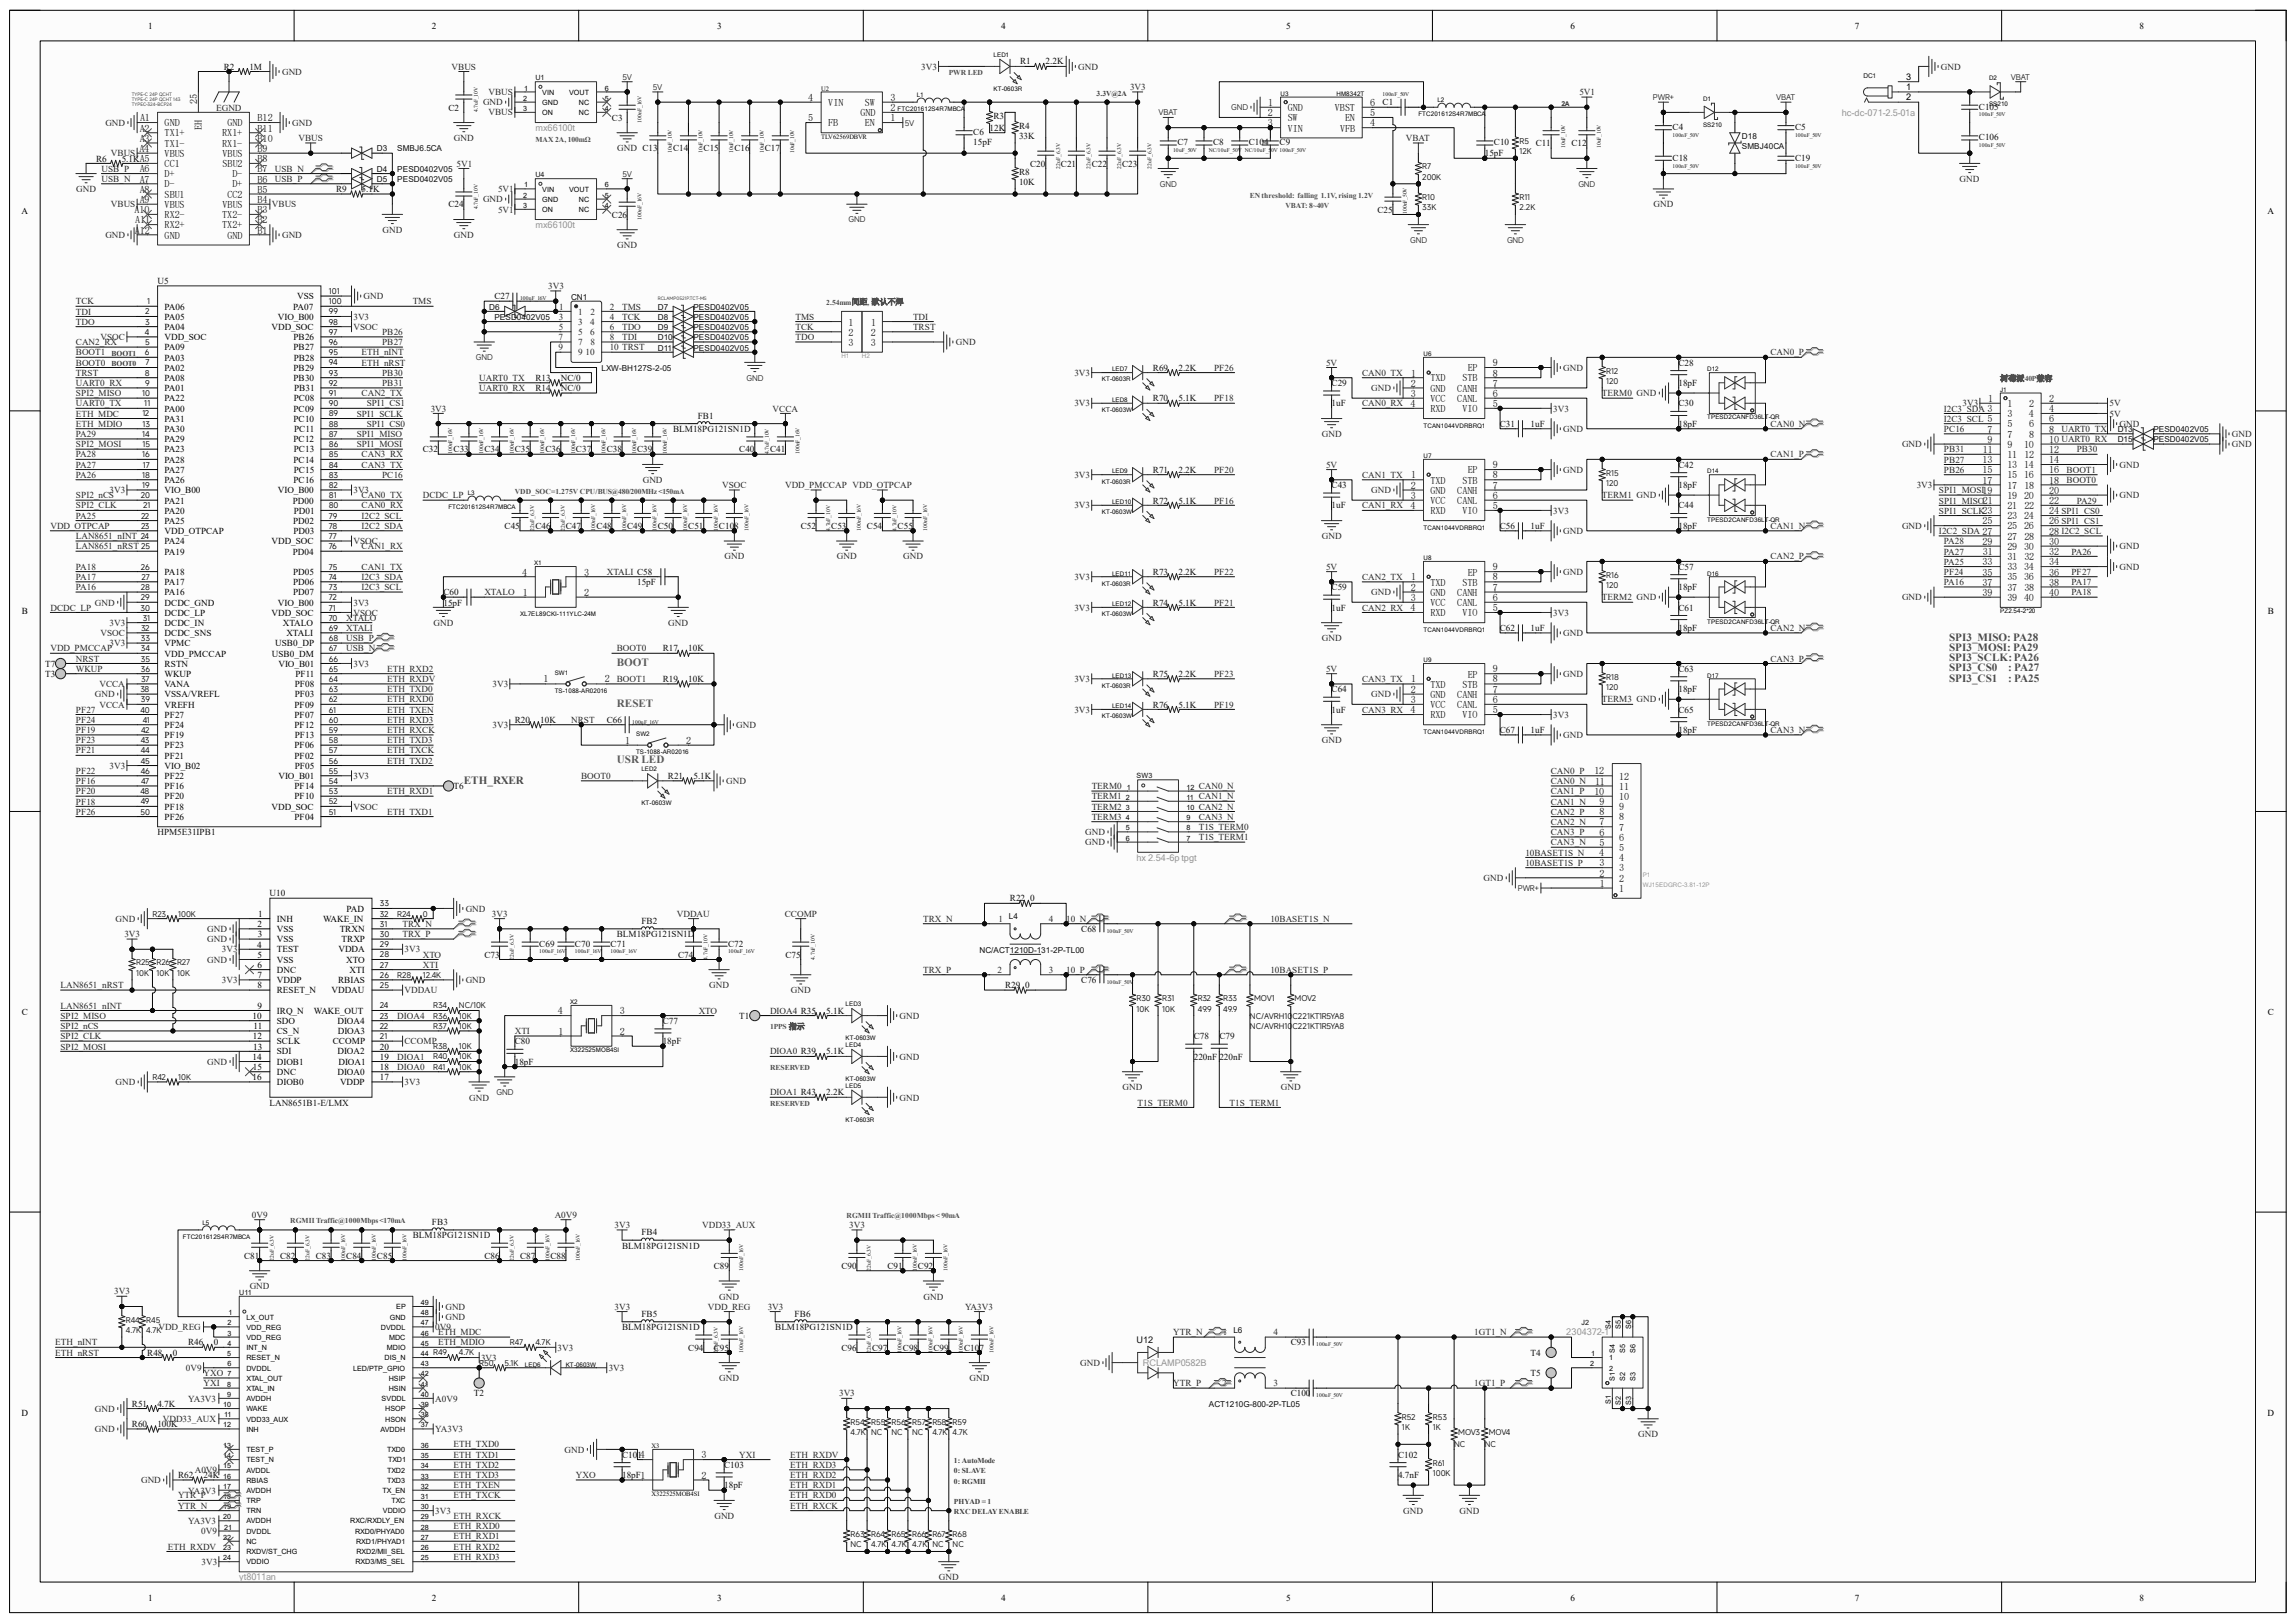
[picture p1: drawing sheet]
<svg xmlns="http://www.w3.org/2000/svg" width="297mm" height="210mm" viewBox="0 0 297 210" stroke-linecap="round" stroke-linejoin="round" font-family="sans-serif">
<defs><g id="words">
<g font-size="1.4" fill="#4c4c4c">
<text x="252.1" y="82.9">SPI3_MISO: PA28</text>
<text x="252.1" y="84.2">SPI3_MOSI: PA29</text>
<text x="252.1" y="85.6">SPI3_SCLK: PA26</text>
<text x="252.1" y="86.9">SPI3_CS0</text>
<text x="252.1" y="88.2">SPI3_CS1</text>
<text x="259.8" y="86.9">: PA27</text>
<text x="259.8" y="88.2">: PA25</text>
<text x="60" y="101.4">ETH_RXER</text>
</g>
<g font-size="1.4" fill="#5a5a5a">
<text x="79.8" y="86.2">BOOT</text>
<text x="79.8" y="91.5">RESET</text>
<text x="79.8" y="98.8">USR LED</text>
</g>
<g font-size="1.3">
<text x="18.1" y="17">A2</text>
<text x="18.1" y="15.7">A1</text>
<text x="21.3" y="17.7">TX1+</text>
<text x="21.3" y="16.3">GND</text>
<text x="25.5" y="13.5" transform="rotate(-90 25.5 13.5)">25</text>
<text x="26.1" y="16.8" transform="rotate(-90 26.1 16.8)">EH</text>
<text x="28.7" y="17.7">RX1+</text>
<text x="29.4" y="16.3">GND</text>
<text x="33.3" y="15.7">B12</text>
<text x="33.3" y="17">B11</text>
<text x="104.6" y="13">4</text>
<text x="104.6" y="15.7">5</text>
<text x="107.1" y="13.7">VIN</text>
<text x="107.1" y="16.3">FB</text>
<text x="111.3" y="15">GND</text>
<text x="111.9" y="16.3">EN</text>
<text x="111.9" y="13.7">SW</text>
<text x="115.2" y="15.7">1</text>
<text x="115.2" y="14.4">2</text>
<text x="115.2" y="13">3</text>
<text x="164" y="15">2</text>
<text x="164" y="16.3">3</text>
<text x="164" y="13.7">1</text>
<text x="166.6" y="14.4">GND</text>
<text x="166.6" y="15.7">SW</text>
<text x="166.6" y="17">VIN</text>
<text x="172.7" y="14.4">VBST</text>
<text x="173.4" y="17">VFB</text>
<text x="174" y="15.7">EN</text>
<text x="177.2" y="16.3">4</text>
<text x="177.2" y="15">5</text>
<text x="177.2" y="13.7">6</text>
<text x="18" y="19.6">A4</text>
<text x="18.1" y="23.6">A7</text>
<text x="18.1" y="22.3">A6</text>
<text x="18.1" y="18.3">A3</text>
<text x="21.3" y="22.9">D+</text>
<text x="21.3" y="21.6">CC1</text>
<text x="21.3" y="20.3">VBUS</text>
<text x="21.3" y="19">TX1-</text>
<text x="28.7" y="19">RX1-</text>
<text x="28.8" y="20.3">VBUS</text>
<text x="28.8" y="21.6">SBU2</text>
<text x="30.1" y="22.9">D-</text>
<text x="33.3" y="18.3">B10</text>
<text x="33.3" y="19.6">B9</text>
<text x="33.3" y="21">B8</text>
<text x="33.3" y="22.3">B7</text>
<text x="33.3" y="23.6">B6</text>
<text x="17.4" y="27.6">A10</text>
<text x="17.5" y="28.9">A11</text>
<text x="18.1" y="26.2">A9</text>
<text x="18.1" y="24.9">A8</text>
<text x="21.3" y="29.5">RX2+</text>
<text x="21.3" y="28.2">RX2-</text>
<text x="21.3" y="26.9">VBUS</text>
<text x="21.3" y="25.6">SBU1</text>
<text x="21.3" y="24.3">D-</text>
<text x="28.7" y="28.2">TX2-</text>
<text x="28.7" y="29.5">TX2+</text>
<text x="28.8" y="26.9">VBUS</text>
<text x="29.4" y="25.6">CC2</text>
<text x="30.1" y="24.3">D+</text>
<text x="33.3" y="24.9">B5</text>
<text x="33.3" y="26.2">B4</text>
<text x="33.3" y="27.6">B3</text>
<text x="33.3" y="28.9">B2</text>
<text x="17.4" y="30.2">A12</text>
<text x="21.3" y="30.9">GND</text>
<text x="29.4" y="30.9">GND</text>
<text x="33.3" y="30.2">B1</text>
<text x="109.8" y="44.7">3</text>
<text x="109.8" y="42.1">1</text>
<text x="109.8" y="43.4">2</text>
<text x="112.6" y="44.7">3</text>
<text x="112.6" y="43.4">2</text>
<text x="112.7" y="42.1">1</text>
<text x="193.1" y="47.4">9</text>
<text x="182.5" y="52.7">4</text>
<text x="182.5" y="51.4">3</text>
<text x="182.5" y="50">2</text>
<text x="182.5" y="48.7">1</text>
<text x="185" y="53.3">RXD</text>
<text x="185" y="52">VCC</text>
<text x="185" y="50.7">GND</text>
<text x="185" y="49.4">TXD</text>
<text x="188.5" y="50.7">CANH</text>
<text x="188.5" y="52">CANL</text>
<text x="189.2" y="49.4">STB</text>
<text x="189.2" y="53.3">VIO</text>
<text x="189.9" y="48">EP</text>
<text x="193.1" y="48.7">8</text>
<text x="193.1" y="50">7</text>
<text x="193.1" y="51.4">6</text>
<text x="193.1" y="52.7">5</text>
<text x="257.2" y="52">1</text>
<text x="259.7" y="52.7">1</text>
<text x="259.7" y="54">3</text>
<text x="262.5" y="54">4</text>
<text x="262.5" y="52.7">2</text>
<text x="265.1" y="53.3">4</text>
<text x="265.1" y="52">2</text>
<text x="256.4" y="59.9">13</text>
<text x="256.5" y="58.6">11</text>
<text x="257.1" y="56">7</text>
<text x="257.1" y="57.3">9</text>
<text x="259.7" y="55.3">5</text>
<text x="259.7" y="56.6">7</text>
<text x="259.7" y="58">9</text>
<text x="259.7" y="59.3">11</text>
<text x="261.8" y="58">10</text>
<text x="261.9" y="59.3">12</text>
<text x="262.5" y="56.6">8</text>
<text x="262.5" y="55.3">6</text>
<text x="265.1" y="59.9">14</text>
<text x="265.1" y="58.6">12</text>
<text x="265.1" y="57.3">10 UART0_RX</text>
<text x="265.1" y="56">8</text>
<text x="265.1" y="54.7">6</text>
<text x="182.5" y="65.9">4</text>
<text x="182.5" y="64.6">3</text>
<text x="182.5" y="63.2">2</text>
<text x="182.5" y="61.9">1</text>
<text x="185" y="65.2">VCC</text>
<text x="185" y="63.9">GND</text>
<text x="185" y="62.6">TXD</text>
<text x="188.5" y="63.9">CANH</text>
<text x="188.5" y="65.2">CANL</text>
<text x="189.2" y="62.6">STB</text>
<text x="189.9" y="61.3">EP</text>
<text x="193.1" y="60.6">9</text>
<text x="193.1" y="61.9">8</text>
<text x="193.1" y="63.2">7</text>
<text x="193.1" y="64.6">6</text>
<text x="193.1" y="65.9">5</text>
<text x="256.4" y="61.3">15</text>
<text x="256.4" y="62.6">17</text>
<text x="259.7" y="60.6">13</text>
<text x="259.7" y="61.9">15</text>
<text x="259.7" y="63.2">17</text>
<text x="259.7" y="64.6">19</text>
<text x="259.7" y="65.9">21</text>
<text x="261.8" y="64.6">20</text>
<text x="261.8" y="61.9">16</text>
<text x="261.8" y="60.6">14</text>
<text x="261.9" y="65.9">22</text>
<text x="261.9" y="63.2">18</text>
<text x="265.1" y="65.2">22</text>
<text x="265.1" y="63.9">20</text>
<text x="265.1" y="62.6">18</text>
<text x="265.1" y="61.3">16</text>
<text x="185" y="66.5">RXD</text>
<text x="189.2" y="66.5">VIO</text>
<text x="256.4" y="67.9">25</text>
<text x="256.4" y="70.5">29</text>
<text x="256.5" y="71.8">31</text>
<text x="259.7" y="67.2">23</text>
<text x="259.7" y="68.5">25</text>
<text x="259.7" y="69.8">27</text>
<text x="259.7" y="71.2">29</text>
<text x="261.8" y="71.2">30</text>
<text x="261.8" y="68.5">26</text>
<text x="261.8" y="67.2">24</text>
<text x="261.9" y="69.8">28</text>
<text x="265.1" y="71.8">32</text>
<text x="265.1" y="70.5">30</text>
<text x="265.1" y="69.2">28 I2C2_SCL</text>
<text x="265.1" y="67.9">26 SPI1_CS1</text>
<text x="265.1" y="66.5">24 SPI1_CS0</text>
<text x="67.6" y="74.5">4</text>
<text x="67.6" y="77.1">1</text>
<text x="75.6" y="77.1">2</text>
<text x="75.6" y="74.5">3</text>
<text x="182.5" y="77.8">3</text>
<text x="182.5" y="76.5">2</text>
<text x="182.5" y="75.1">1</text>
<text x="185" y="77.1">GND</text>
<text x="185" y="75.8">TXD</text>
<text x="188.5" y="77.1">CANH</text>
<text x="189.2" y="75.8">STB</text>
<text x="189.9" y="74.5">EP</text>
<text x="193.1" y="73.8">9</text>
<text x="193.1" y="75.1">8</text>
<text x="193.1" y="76.5">7</text>
<text x="193.1" y="77.8">6</text>
<text x="256.4" y="73.2">33</text>
<text x="256.4" y="74.5">35</text>
<text x="256.4" y="75.8">37</text>
<text x="256.4" y="77.1">39</text>
<text x="259.7" y="72.5">31</text>
<text x="259.7" y="73.8">33</text>
<text x="259.7" y="75.1">35</text>
<text x="259.7" y="76.5">37</text>
<text x="259.7" y="77.8">39</text>
<text x="261.8" y="77.8">40</text>
<text x="261.8" y="75.1">36</text>
<text x="261.8" y="73.8">34</text>
<text x="261.9" y="76.5">38</text>
<text x="261.9" y="72.5">32</text>
<text x="265.1" y="77.1">40</text>
<text x="265.1" y="75.8">38</text>
<text x="265.1" y="74.5">36</text>
<text x="265.1" y="73.2">34</text>
<text x="182.5" y="79.1">4</text>
<text x="185" y="79.8">RXD</text>
<text x="185" y="78.4">VCC</text>
<text x="188.5" y="78.4">CANL</text>
<text x="189.2" y="79.8">VIO</text>
<text x="193.1" y="79.1">5</text>
<text x="70.3" y="88.3">1</text>
<text x="78.2" y="88.3">2</text>
<text x="182.5" y="89.7">2</text>
<text x="182.5" y="88.3">1</text>
<text x="185" y="89">TXD</text>
<text x="189.2" y="89">STB</text>
<text x="189.9" y="87.7">EP</text>
<text x="193.1" y="87">9</text>
<text x="193.1" y="88.3">8</text>
<text x="193.1" y="89.7">7</text>
<text x="182.5" y="92.3">4</text>
<text x="182.5" y="91">3</text>
<text x="185" y="93">RXD</text>
<text x="185" y="91.6">VCC</text>
<text x="185" y="90.3">GND</text>
<text x="188.5" y="90.3">CANH</text>
<text x="188.5" y="91.6">CANL</text>
<text x="189.2" y="93">VIO</text>
<text x="193.1" y="91">6</text>
<text x="193.1" y="92.3">5</text>
<text x="80.9" y="96.3">1</text>
<text x="88.8" y="96.3">2</text>
<text x="206.2" y="100.2">12</text>
<text x="206.3" y="101.5">11</text>
<text x="209.5" y="100.9">12</text>
<text x="206.2" y="102.9">10</text>
<text x="206.9" y="106.8">7</text>
<text x="206.9" y="105.5">8</text>
<text x="206.9" y="104.2">9</text>
<text x="209.5" y="107.5">7</text>
<text x="209.5" y="106.1">8</text>
<text x="209.5" y="104.8">9</text>
<text x="209.5" y="103.5">10</text>
<text x="209.5" y="102.2">11</text>
<text x="206.9" y="110.8">4</text>
<text x="206.9" y="113.4">2</text>
<text x="206.9" y="112.1">3</text>
<text x="206.9" y="109.4">5</text>
<text x="206.9" y="108.1">6</text>
<text x="209.5" y="112.7">3</text>
<text x="209.5" y="111.4">4</text>
<text x="209.5" y="110.1">5</text>
<text x="209.5" y="108.8">6</text>
<text x="207" y="114.7">1</text>
<text x="209.5" y="115.4">1</text>
<text x="209.5" y="114.1">2</text>
<text x="72.2" y="131.2">4</text>
<text x="80.2" y="131.2">3</text>
<text x="72.3" y="133.9">1</text>
<text x="80.2" y="133.9">2</text>
<text x="90.8" y="191.3">2</text>
<text x="90.8" y="188.7">3</text>
</g>
<g font-size="1.2">
<text x="19.2" y="3.7">1</text>
<text x="55.9" y="3.7">2</text>
<text x="92.7" y="3.7">3</text>
<text x="129.5" y="3.7">4</text>
<text x="166.4" y="3.7">5</text>
<text x="203.2" y="3.7">6</text>
<text x="239.9" y="3.7">7</text>
<text x="276.8" y="3.7">8</text>
<text x="246.6" y="10.3">3</text>
<text x="246.6" y="11.7">1</text>
<text x="246.6" y="13">2</text>
<text x="2.8" y="27.7">A</text>
<text x="293.3" y="27.7">A</text>
<text x="21.3" y="40">PA06</text>
<text x="21.3" y="41.4">PA05</text>
<text x="35.9" y="41.4">VIO_B00</text>
<text x="37.9" y="40">PA07</text>
<text x="38.4" y="38.7">VSS</text>
<text x="21.3" y="42.7">PA04</text>
<text x="21.3" y="44">VDD_SOC</text>
<text x="21.3" y="45.3">PA09</text>
<text x="21.3" y="46.7">PA03</text>
<text x="21.3" y="48">PA02</text>
<text x="35.1" y="42.7">VDD_SOC</text>
<text x="38" y="48">PB29</text>
<text x="38" y="45.3">PB27</text>
<text x="38" y="44">PB26</text>
<text x="38" y="46.7">PB28</text>
<text x="21.3" y="49.3">PA08</text>
<text x="21.3" y="50.6">PA01</text>
<text x="21.3" y="51.9">PA22</text>
<text x="21.3" y="53.3">PA00</text>
<text x="38" y="53.3">PC09</text>
<text x="38" y="49.3">PB30</text>
<text x="38" y="51.9">PC08</text>
<text x="38.1" y="50.6">PB31</text>
<text x="21.3" y="54.6">PA31</text>
<text x="21.3" y="55.9">PA30</text>
<text x="21.3" y="57.2">PA29</text>
<text x="21.3" y="58.5">PA23</text>
<text x="21.3" y="59.9">PA28</text>
<text x="38" y="59.9">PC14</text>
<text x="38" y="57.2">PC12</text>
<text x="38" y="54.6">PC10</text>
<text x="38" y="58.5">PC13</text>
<text x="38.1" y="55.9">PC11</text>
<text x="21.3" y="61.2">PA27</text>
<text x="21.3" y="62.5">PA26</text>
<text x="21.3" y="63.8">VIO_B00</text>
<text x="21.3" y="65.2">PA21</text>
<text x="35.9" y="63.8">VIO_B00</text>
<text x="37.9" y="65.2">PD00</text>
<text x="38" y="62.5">PC16</text>
<text x="38" y="61.2">PC15</text>
<text x="21.3" y="66.5">PA20</text>
<text x="21.3" y="67.8">PA25</text>
<text x="21.3" y="69.1">VDD_OTPCAP</text>
<text x="21.3" y="70.4">PA24</text>
<text x="21.3" y="71.8">PA19</text>
<text x="35.1" y="70.4">VDD_SOC</text>
<text x="37.9" y="71.8">PD04</text>
<text x="37.9" y="67.8">PD02</text>
<text x="38" y="69.1">PD03</text>
<text x="38" y="66.5">PD01</text>
<text x="21.3" y="74.4">PA18</text>
<text x="21.3" y="75.7">PA17</text>
<text x="21.3" y="77">PA16</text>
<text x="37.9" y="77">PD07</text>
<text x="37.9" y="75.7">PD06</text>
<text x="37.9" y="74.4">PD05</text>
<text x="2.8" y="79.5">B</text>
<text x="21.3" y="78.4">DCDC_GND</text>
<text x="21.3" y="79.7">DCDC_LP</text>
<text x="21.3" y="81">DCDC_IN</text>
<text x="21.3" y="82.3">DCDC_SNS</text>
<text x="21.3" y="83.6">VPMC</text>
<text x="35.1" y="79.7">VDD_SOC</text>
<text x="35.6" y="83.6">USB0_DP</text>
<text x="35.9" y="78.4">VIO_B00</text>
<text x="36.6" y="81">XTALO</text>
<text x="37" y="82.3">XTALI</text>
<text x="293.4" y="79.5">B</text>
<text x="21.3" y="85">VDD_PMCCAP</text>
<text x="21.3" y="86.3">RSTN</text>
<text x="21.3" y="87.6">WKUP</text>
<text x="21.3" y="88.9">VANA</text>
<text x="35.2" y="85">USB0_DM</text>
<text x="36" y="86.3">VIO_B01</text>
<text x="38.1" y="88.9">PF08</text>
<text x="38.2" y="87.6">PF11</text>
<text x="21.3" y="90.2">VSSA/VREFL</text>
<text x="21.3" y="91.6">VREFH</text>
<text x="21.3" y="92.9">PF27</text>
<text x="21.3" y="94.2">PF24</text>
<text x="21.3" y="95.5">PF19</text>
<text x="38.1" y="94.2">PF12</text>
<text x="38.1" y="92.9">PF07</text>
<text x="38.1" y="91.6">PF09</text>
<text x="38.1" y="95.5">PF13</text>
<text x="38.1" y="90.2">PF03</text>
<text x="21.3" y="96.8">PF23</text>
<text x="21.3" y="98.2">PF21</text>
<text x="21.3" y="99.5">VIO_B02</text>
<text x="21.3" y="100.8">PF22</text>
<text x="36" y="100.8">VIO_B01</text>
<text x="38.1" y="98.2">PF02</text>
<text x="38.1" y="96.8">PF06</text>
<text x="38.1" y="99.5">PF05</text>
<text x="21.3" y="102.1">PF16</text>
<text x="21.3" y="103.4">PF20</text>
<text x="21.3" y="104.8">PF18</text>
<text x="21.3" y="106.1">PF26</text>
<text x="35.1" y="104.8">VDD_SOC</text>
<text x="38.1" y="106.1">PF04</text>
<text x="38.1" y="103.4">PF10</text>
<text x="38.1" y="102.1">PF14</text>
<text x="33.3" y="119.9">2</text>
<text x="33.4" y="118.6">1</text>
<text x="35.8" y="119.3">INH</text>
<text x="41.8" y="119.3">WAKE_IN</text>
<text x="44.8" y="118">PAD</text>
<text x="33.3" y="122.6">4</text>
<text x="33.3" y="123.9">5</text>
<text x="33.3" y="125.2">6</text>
<text x="33.4" y="121.3">3</text>
<text x="35.8" y="120.6">VSS</text>
<text x="35.8" y="121.9">VSS</text>
<text x="35.8" y="123.2">TEST</text>
<text x="35.8" y="124.6">VSS</text>
<text x="35.8" y="125.9">DNC</text>
<text x="43.8" y="123.2">VDDA</text>
<text x="43.9" y="120.6">TRXN</text>
<text x="44.2" y="121.9">TRXP</text>
<text x="44.8" y="124.6">XTO</text>
<text x="45.2" y="125.9">XTI</text>
<text x="2.8" y="131.3">C</text>
<text x="32.7" y="131.8">10</text>
<text x="33.3" y="126.5">7</text>
<text x="33.3" y="127.9">8</text>
<text x="33.3" y="130.5">9</text>
<text x="35.8" y="127.2">VDDP</text>
<text x="35.8" y="128.5">RESET_N</text>
<text x="35.8" y="131.1">IRQ_N</text>
<text x="40.6" y="131.1">WAKE_OUT</text>
<text x="42.9" y="128.5">VDDAU</text>
<text x="43.7" y="127.2">RBIAS</text>
<text x="293.4" y="131.3">C</text>
<text x="32.7" y="137.1">14</text>
<text x="32.7" y="134.5">12</text>
<text x="32.8" y="135.8">13</text>
<text x="32.8" y="133.1">11</text>
<text x="35.8" y="132.5">SDO</text>
<text x="35.8" y="133.8">CS_N</text>
<text x="35.8" y="135.1">SCLK</text>
<text x="35.8" y="136.4">SDI</text>
<text x="35.8" y="137.8">DIOB1</text>
<text x="43.1" y="135.1">CCOMP</text>
<text x="43.6" y="136.4">DIOA2</text>
<text x="43.6" y="132.5">DIOA4</text>
<text x="43.7" y="133.8">DIOA3</text>
<text x="43.8" y="137.8">DIOA1</text>
<text x="49.1" y="137.1">19</text>
<text x="49.1" y="135.8">20</text>
<text x="32.7" y="139.7">16</text>
<text x="32.7" y="138.4">15</text>
<text x="35.8" y="139.1">DNC</text>
<text x="35.8" y="140.4">DIOB0</text>
<text x="43.6" y="139.1">DIOA0</text>
<text x="44" y="140.4">VDDP</text>
<text x="49.1" y="139.7">17</text>
<text x="49.1" y="138.4">18</text>
<text x="2.8" y="183.2">D</text>
<text x="293.3" y="183.2">D</text>
<text x="19.2" y="207.1">1</text>
<text x="55.9" y="207.1">2</text>
<text x="92.7" y="207.1">3</text>
<text x="129.5" y="207.1">4</text>
<text x="166.4" y="207.1">5</text>
<text x="203.2" y="207.1">6</text>
<text x="239.9" y="207.1">7</text>
<text x="276.8" y="207.1">8</text>
</g>
<g font-size="1.2" fill="#0e0e0e">
<text x="29" y="9">R2</text>
<text x="32.3" y="9">1M</text>
<text x="132" y="8.3">R1</text>
<text x="135.3" y="8.3">2.2K</text>
<text x="58" y="14.3">C2</text>
<text x="79.2" y="15.6">C3</text>
<text x="125.9" y="17.5">C6</text>
<text x="128" y="16.9">12K</text>
<text x="128.5" y="15.4">R3</text>
<text x="131.8" y="16.7">R4</text>
<text x="131.8" y="18">33K</text>
<text x="178.9" y="13.6">C1</text>
<text x="216.4" y="16.8">C4</text>
<text x="232.2" y="16.8">C5</text>
<text x="256" y="14.2">C105</text>
<text x="12.4" y="20.9">R6</text>
<text x="15.7" y="20.9">5.1KA5</text>
<text x="87.1" y="19.6">C14</text>
<text x="91" y="19.6">C15</text>
<text x="95" y="19.6">C16</text>
<text x="98.9" y="19.6">C17</text>
<text x="125.9" y="18.8">15pF</text>
<text x="131.8" y="22.6">R8</text>
<text x="131.8" y="23.9">10K</text>
<text x="133.3" y="21.5">C20</text>
<text x="137.2" y="21.5">C21</text>
<text x="141.2" y="21.5">C22</text>
<text x="145.2" y="21.5">C23</text>
<text x="152.3" y="18.8">C7</text>
<text x="156.9" y="18.8">C8</text>
<text x="161.5" y="18.8">C104</text>
<text x="165.5" y="18.8">C9</text>
<text x="192.1" y="20.2">15pF</text>
<text x="193.2" y="18.8">C10</text>
<text x="198.7" y="18.9">C11</text>
<text x="203.3" y="18.9">C12</text>
<text x="216.4" y="20.8">C18</text>
<text x="232.2" y="20.8">C19</text>
<text x="256" y="18.1">C106</text>
<text x="43.5" y="24.8">R9</text>
<text x="46.8" y="24.8">5.1K</text>
<text x="58" y="26.8">C24</text>
<text x="79.2" y="28.2">C26</text>
<text x="178.2" y="27.5">C25</text>
<text x="20.4" y="36.7">U5</text>
<text x="64" y="38.7">C27</text>
<text x="149.1" y="48">R69</text>
<text x="152.4" y="48">2.2K</text>
<text x="217.1" y="47.3">C28</text>
<text x="69.3" y="49.3">R13</text>
<text x="69.3" y="50.6">R14</text>
<text x="72.6" y="49.3">NC/0</text>
<text x="72.6" y="50.6">NC/0</text>
<text x="149.1" y="51.9">R70</text>
<text x="152.4" y="51.9">5.1K</text>
<text x="172.3" y="50">C29</text>
<text x="172.3" y="52.6">1uF</text>
<text x="217.1" y="50">18pF</text>
<text x="217.1" y="52.6">C30</text>
<text x="54.7" y="58.5">C32</text>
<text x="58.7" y="58.5">C33</text>
<text x="62.7" y="58.5">C34</text>
<text x="66.6" y="58.5">C35</text>
<text x="70.6" y="58.5">C36</text>
<text x="74.5" y="58.5">C37</text>
<text x="78.5" y="58.5">C38</text>
<text x="82.4" y="58.5">C39</text>
<text x="87.1" y="55.9">BLM18PG121SN1D</text>
<text x="90.3" y="54.2">FB1</text>
<text x="95.6" y="58.5">C40</text>
<text x="99.6" y="58.5">C41</text>
<text x="194" y="55.2">C31</text>
<text x="198" y="55.2">1uF</text>
<text x="217.1" y="55.2">18pF</text>
<text x="149.1" y="61.2">R71</text>
<text x="149.1" y="65.2">R72</text>
<text x="152.4" y="61.2">2.2K</text>
<text x="152.4" y="65.2">5.1K</text>
<text x="172.3" y="63.2">C43</text>
<text x="172.3" y="65.8">1uF</text>
<text x="217.1" y="60.5">C42</text>
<text x="217.1" y="63.2">18pF</text>
<text x="217.1" y="65.8">C44</text>
<text x="65.3" y="68.5">C45</text>
<text x="69.3" y="68.5">C46</text>
<text x="73.2" y="68.5">C47</text>
<text x="77.2" y="68.5">C48</text>
<text x="81.1" y="68.5">C49</text>
<text x="85.1" y="68.5">C50</text>
<text x="89" y="68.5">C51</text>
<text x="93" y="68.5">C108</text>
<text x="103.6" y="68.5">C52</text>
<text x="107.5" y="68.5">C53</text>
<text x="112.1" y="68.5">C54</text>
<text x="116.1" y="68.5">C55</text>
<text x="194" y="68.5">C56</text>
<text x="198" y="68.5">1uF</text>
<text x="217.1" y="68.5">18pF</text>
<text x="57.4" y="77">C60</text>
<text x="82.4" y="75.7">15pF</text>
<text x="149.1" y="74.4">R73</text>
<text x="152.4" y="74.4">2.2K</text>
<text x="172.3" y="76.4">C59</text>
<text x="217.1" y="73.7">C57</text>
<text x="217.1" y="76.4">18pF</text>
<text x="57.4" y="78.4">15pF</text>
<text x="149.1" y="78.4">R74</text>
<text x="152.4" y="78.4">5.1K</text>
<text x="172.3" y="79">1uF</text>
<text x="194" y="81.7">C62</text>
<text x="198" y="81.7">1uF</text>
<text x="217.1" y="79">C61</text>
<text x="217.1" y="81.7">18pF</text>
<text x="5.8" y="87.6">T3</text>
<text x="5.8" y="86.3">T7</text>
<text x="85.7" y="88.3">R19</text>
<text x="85.7" y="84.3">R17</text>
<text x="89" y="88.3">10K</text>
<text x="89" y="84.3">10K</text>
<text x="149.1" y="87.6">R75</text>
<text x="152.4" y="87.6">2.2K</text>
<text x="172.3" y="89.6">C64</text>
<text x="217.1" y="86.9">C63</text>
<text x="217.1" y="89.6">18pF</text>
<text x="66.6" y="93.5">R20</text>
<text x="69.9" y="93.5">10K</text>
<text x="78.5" y="93.5">C66</text>
<text x="149.1" y="91.6">R76</text>
<text x="152.4" y="91.6">5.1K</text>
<text x="172.3" y="92.2">1uF</text>
<text x="194" y="94.9">C67</text>
<text x="198" y="94.9">1uF</text>
<text x="217.1" y="92.2">C65</text>
<text x="217.1" y="94.9">18pF</text>
<text x="86.4" y="100.8">R21</text>
<text x="89.7" y="100.8">5.1K</text>
<text x="58.7" y="102.1">T6</text>
<text x="20.4" y="108.1">HPM5E31IPB1</text>
<text x="34.9" y="116">U10</text>
<text x="83" y="119.5">FB2</text>
<text x="130.6" y="116.6">R22</text>
<text x="133.3" y="116.6">0</text>
<text x="62.7" y="123.9">C73</text>
<text x="69.8" y="122.5">C69</text>
<text x="74.4" y="122.5">C70</text>
<text x="79" y="122.5">C71</text>
<text x="79.8" y="121.3">BLM18PG121SN1D</text>
<text x="87.7" y="123.9">C74</text>
<text x="94.2" y="122.5">C72</text>
<text x="101.6" y="123.9">C75</text>
<text x="139.9" y="120.6">C68</text>
<text x="95.6" y="131.8">T1</text>
<text x="106.9" y="131.1">5.1K</text>
<text x="130" y="127.9">R29</text>
<text x="132.6" y="127.9">0</text>
<text x="139.9" y="127.2">C76</text>
<text x="66.6" y="135.1">C80</text>
<text x="66.6" y="137.8">18pF</text>
<text x="85.7" y="132.5">C77</text>
<text x="85.7" y="135.1">18pF</text>
<text x="106.9" y="136.4">5.1K</text>
<text x="154.4" y="134.5">C78</text>
<text x="154.4" y="137.1">220nF 220nF</text>
<text x="157.7" y="134.5">C79</text>
<text x="34.9" y="143">LAN8651B1-E/LMX</text>
<text x="106.9" y="141.7">2.2K</text>
<text x="53.4" y="160.2">BLM18PG121SN1D</text>
<text x="55.9" y="158.5">FB3</text>
<text x="80.5" y="161.5">BLM18PG121SN1D</text>
<text x="83" y="159.8">FB4</text>
<text x="31.6" y="162.9">C81</text>
<text x="36.2" y="162.9">C82</text>
<text x="40.9" y="162.9">C83</text>
<text x="44.8" y="162.9">C84</text>
<text x="48.8" y="162.9">C85</text>
<text x="62.7" y="162.9">C86</text>
<text x="67.3" y="162.9">C87</text>
<text x="71.2" y="162.9">C88</text>
<text x="92.3" y="164.2">C89</text>
<text x="108.8" y="164.2">C90</text>
<text x="114.8" y="164.2">C91</text>
<text x="118.7" y="164.2">C92</text>
<text x="80.5" y="172.1">BLM18PG121SN1D</text>
<text x="83" y="170.4">FB5</text>
<text x="100.3" y="172.1">BLM18PG121SN1D</text>
<text x="102.8" y="170.4">FB6</text>
<text x="147" y="173.8">U12</text>
<text x="19" y="175.4">R48</text>
<text x="22.4" y="175.4">0</text>
<text x="24.3" y="174.1">R46</text>
<text x="27.6" y="174.1">0</text>
<text x="89" y="174.8">C94</text>
<text x="92.3" y="174.8">C95</text>
<text x="108.8" y="174.8">C96</text>
<text x="112.8" y="174.8">C97</text>
<text x="116.8" y="174.8">C98</text>
<text x="120.7" y="174.8">C99</text>
<text x="124.7" y="174.8">C107</text>
<text x="167" y="174.1">C93</text>
<text x="198" y="175.4">T4</text>
<text x="198" y="178.1">T5</text>
<text x="17.1" y="182">R51</text>
<text x="17.1" y="184.7">R60</text>
<text x="20.4" y="182">4.7K</text>
<text x="20.4" y="184.7">100K</text>
<text x="61.3" y="180.7">T2</text>
<text x="167" y="180.7">C100</text>
<text x="23" y="191.3">R62</text>
<text x="26.3" y="191.3">24K</text>
<text x="80.5" y="188.6">C1014</text>
<text x="80.5" y="191.3">18pF1</text>
<text x="93.7" y="190">C103</text>
<text x="180.8" y="188.6">C102</text>
<text x="180.8" y="191.3">4.7nF</text>
<text x="93.7" y="192.6">18pF</text>
</g>
<g font-size="1.2" fill="#262626">
<text x="36.5" y="9.7">GND</text>
<text x="58.4" y="9">VBUS</text>
<text x="119.2" y="9">3V3</text>
<text x="139.5" y="9">GND</text>
<text x="146.2" y="11.6">3V3</text>
<text x="251.1" y="9">GND</text>
<text x="13.6" y="16.3">GND</text>
<text x="28" y="14.3">EGND</text>
<text x="37.8" y="16.3">GND</text>
<text x="62.5" y="13.6">GND</text>
<text x="63.2" y="14.9">VBUS</text>
<text x="63.2" y="12.3">VBUS</text>
<text x="204.3" y="12.3">5V1</text>
<text x="13.1" y="22.2">USB_P</text>
<text x="13.1" y="23.5">USB_N</text>
<text x="14.4" y="20.2">VBUS</text>
<text x="35.6" y="23.5">USB_P</text>
<text x="35.6" y="22.2">USB_N</text>
<text x="38.6" y="18.2">VBUS</text>
<text x="58.7" y="18.2">GND</text>
<text x="59.1" y="21.5">5V1</text>
<text x="79.8" y="19.6">GND C13</text>
<text x="181.9" y="18.2">VBAT</text>
<text x="253.5" y="23.5">GND</text>
<text x="9.9" y="24.8">GND</text>
<text x="14.4" y="26.8">VBUS</text>
<text x="35.2" y="26.8">VBUS</text>
<text x="62.5" y="26.2">GND</text>
<text x="64.4" y="27.5">5V1</text>
<text x="64.4" y="24.8">5V1</text>
<text x="213.9" y="26.8">GND</text>
<text x="13.6" y="30.8">GND</text>
<text x="36.5" y="30.8">GND</text>
<text x="49.5" y="30.1">GND</text>
<text x="58.7" y="30.8">GND</text>
<text x="79.8" y="32.1">GND</text>
<text x="9.8" y="39.4">TCK</text>
<text x="9.8" y="40.7">TDI</text>
<text x="45.7" y="41.4">3V3</text>
<text x="47" y="38.7">GND</text>
<text x="53.4" y="39.4">TMS</text>
<text x="70.9" y="37.4">3V3</text>
<text x="80.5" y="40">TMS</text>
<text x="80.5" y="41.4">TCK</text>
<text x="102.9" y="41.4">TMS</text>
<text x="118.1" y="41.4">TDI</text>
<text x="9.8" y="42">TDO</text>
<text x="9.8" y="46">BOOT1</text>
<text x="9.8" y="47.3">BOOT0</text>
<text x="9.8" y="44.7">CAN2_RX</text>
<text x="13" y="44">VSOC</text>
<text x="45.7" y="42.7">VSOC</text>
<text x="46.8" y="46">ETH_nINT</text>
<text x="46.8" y="47.3">ETH_nRST</text>
<text x="49.4" y="44.7">PB27</text>
<text x="49.4" y="43.3">PB26</text>
<text x="80.5" y="44">TDI</text>
<text x="80.5" y="42.7">TDO</text>
<text x="102.9" y="44">TDO</text>
<text x="102.9" y="42.7">TCK</text>
<text x="118.1" y="42.7">TRST</text>
<text x="123.7" y="44.7">GND</text>
<text x="157.1" y="48">PF26</text>
<text x="171.5" y="47.3">5V</text>
<text x="202.2" y="48">GND</text>
<text x="229" y="46">CAN0_P</text>
<text x="9.8" y="48.6">TRST</text>
<text x="9.8" y="52.6">UART0_TX</text>
<text x="9.8" y="50">UART0_RX</text>
<text x="9.8" y="53.9">ETH_MDC</text>
<text x="9.8" y="51.3">SPI2_MISO</text>
<text x="46.1" y="53.9">SPI1_SCLK</text>
<text x="46.8" y="51.3">CAN2_TX</text>
<text x="47.5" y="52.6">SPI1_CS1</text>
<text x="49.4" y="48.6">PB30</text>
<text x="49.4" y="50">PB31</text>
<text x="55.7" y="53.3">3V3</text>
<text x="62" y="49.3">UART0_TX</text>
<text x="62" y="50.6">UART0_RX</text>
<text x="99.9" y="53.3">VCCA</text>
<text x="139" y="48.6">3V3</text>
<text x="139" y="52.6">3V3</text>
<text x="157.1" y="51.9">PF18</text>
<text x="176.2" y="48.6">CAN0_TX</text>
<text x="176.2" y="52.6">CAN0_RX</text>
<text x="177.4" y="50.6">GND</text>
<text x="200.9" y="53.3">3V3</text>
<text x="207.2" y="51.3">TERM0 GND</text>
<text x="251.5" y="53.3">I2C3_SDA 3</text>
<text x="253.9" y="52.6">3V3</text>
<text x="272.9" y="52.6">5V</text>
<text x="272.9" y="53.9">5V</text>
<text x="9.8" y="59.2">PA28</text>
<text x="9.8" y="56.6">PA29</text>
<text x="9.8" y="55.2">ETH_MDIO</text>
<text x="9.8" y="57.9">SPI2_MOSI</text>
<text x="46.1" y="56.6">SPI1_MISO</text>
<text x="46.1" y="57.9">SPI1_MOSI</text>
<text x="46.8" y="59.2">CAN3_RX</text>
<text x="47.5" y="55.2">SPI1_CS0</text>
<text x="171" y="56.6">GND</text>
<text x="202.2" y="55.9">GND</text>
<text x="229" y="55.2">CAN0_N</text>
<text x="229" y="59.2">CAN1_P</text>
<text x="246" y="57.9">GND</text>
<text x="251.5" y="54.6">I2C3_SCL 5</text>
<text x="251.5" y="55.9">PC16</text>
<text x="251.5" y="58.5">PB31</text>
<text x="251.5" y="59.9">PB27</text>
<text x="266.7" y="55.9">UART0_TX</text>
<text x="268.6" y="58.5">PB30</text>
<text x="274.2" y="55.2">GND</text>
<text x="288.7" y="56.6">GND</text>
<text x="288.7" y="57.9">GND</text>
<text x="9.8" y="61.8">PA26</text>
<text x="9.8" y="60.5">PA27</text>
<text x="9.8" y="64.5">SPI2_nCS</text>
<text x="9.8" y="65.8">SPI2_CLK</text>
<text x="14.2" y="63.8">3V3</text>
<text x="45.7" y="63.8">3V3</text>
<text x="46.8" y="60.5">CAN3_TX</text>
<text x="46.8" y="64.5">CAN0_TX</text>
<text x="46.8" y="65.8">CAN0_RX</text>
<text x="49.4" y="61.8">PC16</text>
<text x="54.7" y="64.5">DCDC_LP</text>
<text x="83.1" y="62.5">GND</text>
<text x="93.4" y="63.2">VSOC</text>
<text x="101.6" y="63.2">VDD_PMCCAP VDD_OTPCAP</text>
<text x="139" y="61.8">3V3</text>
<text x="139" y="65.8">3V3</text>
<text x="157.1" y="61.2">PF20</text>
<text x="157.1" y="65.2">PF16</text>
<text x="171.5" y="60.5">5V</text>
<text x="176.2" y="61.8">CAN1_TX</text>
<text x="176.2" y="65.8">CAN1_RX</text>
<text x="177.4" y="63.8">GND</text>
<text x="202.2" y="61.2">GND</text>
<text x="207.2" y="64.5">TERM1 GND</text>
<text x="247.9" y="63.2">3V3</text>
<text x="250.8" y="65.2">SPI1_MISO21</text>
<text x="250.8" y="63.8">SPI1_MOSI19</text>
<text x="251.5" y="61.2">PB26</text>
<text x="267.3" y="61.2">BOOT1</text>
<text x="267.3" y="62.5">BOOT0</text>
<text x="268.6" y="65.2">PA29</text>
<text x="274.2" y="64.5">GND</text>
<text x="274.2" y="60.5">GND</text>
<text x="6.5" y="68.5">VDD_OTPCAP</text>
<text x="9.8" y="67.1">PA25</text>
<text x="9.8" y="69.8">LAN8651_nINT</text>
<text x="9.8" y="71.1">LAN8651_nRST</text>
<text x="45.7" y="70.4">VSOC</text>
<text x="46.8" y="71.1">CAN1_RX</text>
<text x="46.8" y="67.1">I2C2_SCL</text>
<text x="46.8" y="68.5">I2C2_SDA</text>
<text x="171" y="69.8">GND</text>
<text x="200.9" y="66.5">3V3</text>
<text x="202.2" y="69.1">GND</text>
<text x="229" y="68.5">CAN1_N</text>
<text x="246" y="68.5">GND</text>
<text x="250.8" y="69.1">I2C2_SDA 27</text>
<text x="250.8" y="66.5">SPI1_SCLK23</text>
<text x="251.5" y="71.8">PA27</text>
<text x="251.5" y="70.4">PA28</text>
<text x="268" y="71.8">PA26</text>
<text x="274.2" y="71.1">GND</text>
<text x="9.8" y="76.4">PA16</text>
<text x="9.8" y="75.1">PA17</text>
<text x="9.8" y="73.7">PA18</text>
<text x="46.8" y="73.7">CAN1_TX</text>
<text x="46.8" y="75.1">I2C3_SDA</text>
<text x="46.8" y="76.4">I2C3_SCL</text>
<text x="62.7" y="77">XTALO</text>
<text x="78.5" y="74.4">XTALI C58</text>
<text x="93.7" y="72.4">GND</text>
<text x="108.2" y="72.4">GND</text>
<text x="116.8" y="72.4">GND</text>
<text x="139" y="75.1">3V3</text>
<text x="157.1" y="74.4">PF22</text>
<text x="171.5" y="73.7">5V</text>
<text x="176.2" y="75.1">CAN2_TX</text>
<text x="177.4" y="77">GND</text>
<text x="202.2" y="74.4">GND</text>
<text x="207.2" y="77.7">TERM2 GND</text>
<text x="229" y="72.4">CAN2_P</text>
<text x="246" y="77.7">GND</text>
<text x="251.5" y="73.1">PA25</text>
<text x="251.5" y="75.7">PA16</text>
<text x="251.5" y="74.4">PF24</text>
<text x="268" y="75.7">PA17</text>
<text x="268" y="77">PA18</text>
<text x="268" y="74.4">PF27</text>
<text x="274.2" y="73.7">GND</text>
<text x="6.5" y="79">DCDC_LP</text>
<text x="12.3" y="78.4">GND</text>
<text x="13" y="82.3">VSOC</text>
<text x="14.2" y="83.6">3V3</text>
<text x="14.2" y="81">3V3</text>
<text x="44.8" y="83">USB_P</text>
<text x="44.8" y="81.7">XTALI</text>
<text x="44.8" y="80.3">XTALO</text>
<text x="45.7" y="79.7">VSOC</text>
<text x="45.7" y="78.4">3V3</text>
<text x="56.1" y="81">GND</text>
<text x="86.4" y="81">GND</text>
<text x="139" y="79">3V3</text>
<text x="157.1" y="78.4">PF21</text>
<text x="171" y="83">GND</text>
<text x="176.2" y="79">CAN2_RX</text>
<text x="200.9" y="79.7">3V3</text>
<text x="202.2" y="82.3">GND</text>
<text x="229" y="81.7">CAN2_N</text>
<text x="6.5" y="84.3">VDD_PMCCAP</text>
<text x="9.8" y="85.6">NRST</text>
<text x="9.8" y="86.9">WKUP</text>
<text x="12.9" y="88.9">VCCA</text>
<text x="44.8" y="84.3">USB_N</text>
<text x="45.7" y="86.3">3V3</text>
<text x="50.1" y="86.9">ETH_RXD2</text>
<text x="50.1" y="88.3">ETH_RXDV</text>
<text x="50.1" y="89.6">ETH_TXD0</text>
<text x="63.7" y="88.9">3V3</text>
<text x="79.8" y="88.3">BOOT1</text>
<text x="79.8" y="84.3">BOOT0</text>
<text x="139" y="88.3">3V3</text>
<text x="157.1" y="87.6">PF23</text>
<text x="171.5" y="86.9">5V</text>
<text x="176.2" y="88.3">CAN3_TX</text>
<text x="202.2" y="87.6">GND</text>
<text x="229" y="85.6">CAN3_P</text>
<text x="9.8" y="92.2">PF27</text>
<text x="9.8" y="94.9">PF19</text>
<text x="9.8" y="93.5">PF24</text>
<text x="12.3" y="90.2">GND</text>
<text x="12.9" y="91.6">VCCA</text>
<text x="50.1" y="90.9">ETH_RXD0</text>
<text x="50.1" y="92.2">ETH_TXEN</text>
<text x="50.1" y="93.5">ETH_RXD3</text>
<text x="50.1" y="94.9">ETH_RXCK</text>
<text x="63.7" y="94.2">3V3</text>
<text x="73.9" y="93.5">NRST</text>
<text x="95.2" y="94.2">GND</text>
<text x="139" y="92.2">3V3</text>
<text x="157.1" y="91.6">PF19</text>
<text x="176.2" y="92.2">CAN3_RX</text>
<text x="177.4" y="90.2">GND</text>
<text x="200.9" y="92.9">3V3</text>
<text x="202.2" y="95.5">GND</text>
<text x="207.2" y="90.9">TERM3 GND</text>
<text x="229" y="94.9">CAN3_N</text>
<text x="9.8" y="97.5">PF21</text>
<text x="9.8" y="100.1">PF22</text>
<text x="9.8" y="96.2">PF23</text>
<text x="9.8" y="101.5">PF16</text>
<text x="14.2" y="99.5">3V3</text>
<text x="45.7" y="100.8">3V3</text>
<text x="50.1" y="96.2">ETH_TXD3</text>
<text x="50.1" y="97.5">ETH_TXCK</text>
<text x="50.1" y="98.8">ETH_TXD2</text>
<text x="75.2" y="100.8">BOOT0</text>
<text x="93.9" y="101.5">GND</text>
<text x="171" y="96.2">GND</text>
<text x="200.6" y="100.1">CAN0_P</text>
<text x="200.6" y="101.5">CAN0_N</text>
<text x="9.8" y="102.8">PF20</text>
<text x="9.8" y="104.1">PF18</text>
<text x="9.8" y="105.4">PF26</text>
<text x="45.7" y="104.8">VSOC</text>
<text x="50.1" y="102.8">ETH_RXD1</text>
<text x="50.1" y="105.4">ETH_TXD1</text>
<text x="141.2" y="102.1">TERM0</text>
<text x="141.2" y="103.4">TERM1</text>
<text x="141.2" y="104.8">TERM2</text>
<text x="141.2" y="106.1">TERM3</text>
<text x="155.1" y="102.1">CAN0_N</text>
<text x="155.1" y="103.4">CAN1_N</text>
<text x="155.1" y="104.8">CAN2_N</text>
<text x="155.1" y="106.1">CAN3_N</text>
<text x="155.1" y="107.4">T1S_TERM0</text>
<text x="200.6" y="102.8">CAN1_P</text>
<text x="200.6" y="104.1">CAN1_N</text>
<text x="200.6" y="105.4">CAN2_P</text>
<text x="200.6" y="106.7">CAN2_N</text>
<text x="140.4" y="108.1">GND</text>
<text x="140.4" y="109.4">GND</text>
<text x="155.1" y="108.7">T1S_TERM1</text>
<text x="197.3" y="110.7">10BASET1S_N</text>
<text x="197.3" y="112">10BASET1S_P</text>
<text x="200.6" y="108.1">CAN3_P</text>
<text x="200.6" y="109.4">CAN3_N</text>
<text x="14.9" y="119.3">GND</text>
<text x="52.1" y="119.9">TRX_N</text>
<text x="60.2" y="118">GND</text>
<text x="63.6" y="118.6">3V3</text>
<text x="87.5" y="118.6">VDDAU</text>
<text x="101.5" y="118.6">CCOMP</text>
<text x="119.4" y="119.3">TRX_N</text>
<text x="137.9" y="119.3">10_N</text>
<text x="164.3" y="119.3">10BASET1S_N</text>
<text x="191.9" y="114">GND</text>
<text x="16.1" y="121.3">3V3</text>
<text x="26.8" y="120.6">GND</text>
<text x="26.8" y="121.9">GND</text>
<text x="26.8" y="124.6">GND</text>
<text x="28.7" y="123.2">3V3</text>
<text x="52.1" y="121.3">TRX_P</text>
<text x="52.3" y="123.2">3V3</text>
<text x="54.7" y="123.9">XTO</text>
<text x="54.7" y="125.2">XTI</text>
<text x="119.4" y="125.9">TRX_P</text>
<text x="137.9" y="125.9">10_P</text>
<text x="164.3" y="125.9">10BASET1S_P</text>
<text x="7.8" y="130.5">LAN8651_nINT</text>
<text x="7.8" y="127.9">LAN8651_nRST</text>
<text x="7.8" y="131.8">SPI2_MISO</text>
<text x="28.7" y="127.2">3V3</text>
<text x="51.4" y="131.8">DIOA4</text>
<text x="52.3" y="128.5">VDDAU</text>
<text x="60.2" y="127.2">GND</text>
<text x="90.4" y="131.1">XTO</text>
<text x="91.7" y="127.9">GND</text>
<text x="99.6" y="131.1">DIOA4 R35</text>
<text x="102.3" y="128.5">GND</text>
<text x="116.4" y="131.8">GND</text>
<text x="7.8" y="133.1">SPI2_nCS</text>
<text x="7.8" y="134.5">SPI2_CLK</text>
<text x="7.8" y="135.8">SPI2_MOSI</text>
<text x="26.8" y="137.8">GND</text>
<text x="51.4" y="137.1">DIOA1</text>
<text x="52.3" y="135.1">CCOMP</text>
<text x="66.6" y="133.8">XTI</text>
<text x="99.6" y="136.4">DIOA0 R39</text>
<text x="116.4" y="137.1">GND</text>
<text x="14.9" y="140.4">GND</text>
<text x="51.4" y="138.4">DIOA0</text>
<text x="52.3" y="140.4">3V3</text>
<text x="60.7" y="142.4">GND</text>
<text x="99.6" y="141.7">DIOA1 R43</text>
<text x="116.4" y="142.4">GND</text>
<text x="145.2" y="141.1">GND</text>
<text x="147.1" y="143">T1S_TERM0</text>
<text x="159" y="143">T1S_TERM1</text>
<text x="165.7" y="141.1">GND</text>
<text x="32.6" y="157.6">0V9</text>
<text x="71.8" y="157.6">A0V9</text>
<text x="79.5" y="158.9">3V3</text>
<text x="90.8" y="158.9">VDD33_AUX</text>
<text x="109.9" y="158.9">3V3</text>
<text x="14.8" y="167.5">3V3</text>
<text x="32.3" y="166.8">GND</text>
<text x="20.5" y="172.1">VDD_REG</text>
<text x="56.3" y="172.1">0V9</text>
<text x="56.7" y="172.8">ETH_MDC</text>
<text x="57.6" y="170.8">GND</text>
<text x="57.6" y="169.5">GND</text>
<text x="79.5" y="169.5">3V3</text>
<text x="91.6" y="169.5">VDD_REG</text>
<text x="93" y="168.1">GND</text>
<text x="99.3" y="169.5">3V3</text>
<text x="119.5" y="168.1">GND</text>
<text x="124.8" y="169.5">YA3V3</text>
<text x="151.8" y="172.8">YTR_N</text>
<text x="190.7" y="172.8">1GT1_N</text>
<text x="7.2" y="174.1">ETH_nINT</text>
<text x="7.2" y="175.4">ETH_nRST</text>
<text x="24" y="177.4">0V9</text>
<text x="26.3" y="179.4">YXI</text>
<text x="26.3" y="178.1">YXO</text>
<text x="56.7" y="174.1">ETH_MDIO</text>
<text x="62.2" y="176.1">3V3</text>
<text x="72.1" y="174.8">3V3</text>
<text x="78.7" y="177.4">3V3</text>
<text x="93" y="178.7">GND</text>
<text x="125.4" y="178.7">GND</text>
<text x="139.7" y="176.7">GND</text>
<text x="151.8" y="179.4">YTR_P</text>
<text x="190.7" y="179.4">1GT1_P</text>
<text x="12.3" y="182.7">GND</text>
<text x="12.3" y="185.3">GND</text>
<text x="21.1" y="184">VDD33_AUX</text>
<text x="24.3" y="181.4">YA3V3</text>
<text x="56.3" y="185.3">YA3V3</text>
<text x="56.3" y="181.4">A0V9</text>
<text x="108.5" y="180.7">3V3</text>
<text x="211.9" y="186">GND</text>
<text x="18.2" y="191.9">GND</text>
<text x="25.2" y="190.6">A0V9</text>
<text x="58.7" y="187.3">ETH_TXD0</text>
<text x="58.7" y="191.3">ETH_TXD3</text>
<text x="58.7" y="190">ETH_TXD2</text>
<text x="58.7" y="188.6">ETH_TXD1</text>
<text x="73" y="188">GND</text>
<text x="74.5" y="191.3">YXO</text>
<text x="95.6" y="188.6">YXI</text>
<text x="102.2" y="188.6">ETH_RXDV</text>
<text x="102.2" y="190">ETH_RXD3</text>
<text x="102.2" y="191.3">ETH_RXD2</text>
<text x="23" y="193.9">YTR_P</text>
<text x="23" y="195.2">YTR_N</text>
<text x="24.3" y="197.2">YA3V3</text>
<text x="24.3" y="193.3">YA3V3</text>
<text x="56.3" y="195.9">3V3</text>
<text x="58.7" y="197.9">ETH_RXD0</text>
<text x="58.7" y="192.6">ETH_TXEN</text>
<text x="58.7" y="196.6">ETH_RXCK</text>
<text x="58.7" y="193.9">ETH_TXCK</text>
<text x="92.4" y="196.6">GND</text>
<text x="102.2" y="192.6">ETH_RXD1</text>
<text x="102.2" y="193.9">ETH_RXD0</text>
<text x="102.2" y="195.2">ETH_RXCK</text>
<text x="181.5" y="195.9">GND</text>
<text x="188.8" y="195.9">GND</text>
<text x="21.7" y="200.5">ETH_RXDV</text>
<text x="26" y="198.5">0V9</text>
<text x="26.1" y="202.5">3V3</text>
<text x="58.7" y="200.5">ETH_RXD2</text>
<text x="58.7" y="201.8">ETH_RXD3</text>
<text x="58.7" y="199.2">ETH_RXD1</text>
<text x="121.5" y="204.5">GND</text>
</g>
<g font-size="1.2" fill="#969696">
<text x="69.3" y="16.9">mx66100t</text>
<text x="238.2" y="15">hc-dc-071-2.5-01a</text>
<text x="69.3" y="29.5">mx66100t</text>
<text x="147" y="111.4">hx 2.54-6p tpgt</text>
<text x="202.6" y="172.8">2304372-1</text>
<text x="147.8" y="176.7">RCLAMP0582B</text>
<text x="30.9" y="204.5">yt8011an</text>
</g>
<g font-size="1.2" fill="#292929">
<text x="72.3" y="41.4">3</text>
<text x="72.3" y="40">1</text>
<text x="74.8" y="40.7">1</text>
<text x="76.4" y="40.7">2</text>
<text x="78.9" y="41.4">4</text>
<text x="78.9" y="40">2</text>
<text x="72.3" y="44">7</text>
<text x="72.3" y="45.3">9</text>
<text x="72.3" y="42.7">5</text>
<text x="74.8" y="42">3</text>
<text x="74.8" y="43.3">5</text>
<text x="74.8" y="44.7">7</text>
<text x="74.8" y="46">9</text>
<text x="75.7" y="46">10</text>
<text x="76.3" y="43.3">6</text>
<text x="76.3" y="42">4</text>
<text x="76.4" y="44.7">8</text>
<text x="78.9" y="45.3">10 TRST</text>
<text x="78.9" y="44">8</text>
<text x="78.9" y="42.7">6</text>
<text x="129.2" y="119.3">1</text>
<text x="135.7" y="119.3">4</text>
<text x="129" y="125.9">2</text>
<text x="135.7" y="125.9">3</text>
<text x="158.2" y="172.8">1</text>
<text x="164.7" y="172.8">4</text>
<text x="158.1" y="179.4">2</text>
<text x="164.7" y="179.4">3</text>
</g>
<g font-size="1.1" fill="#0e0e0e">
<text x="48.8" y="23.6">D5</text>
<text x="48.8" y="22.3">D4</text>
<text x="48.8" y="19.6">D3</text>
<text x="51.4" y="23.6">PESD0402V05</text>
<text x="51.4" y="22.3">PESD0402V05</text>
<text x="51.4" y="19.6">SMBJ6.5CA</text>
<text x="225.3" y="18">D18</text>
<text x="225.3" y="19.2">SMBJ40CA</text>
<text x="63.3" y="40.1">D6</text>
<text x="64" y="41.4">PESD0402V05</text>
<text x="73.9" y="38.8">CN1</text>
<text x="85.1" y="40.1">D7</text>
<text x="85.1" y="41.4">D8</text>
<text x="89.7" y="40.1">PESD0402V05</text>
<text x="89.7" y="41.4">PESD0402V05</text>
<text x="85.1" y="42.7">D9</text>
<text x="85.1" y="44">D10</text>
<text x="85.1" y="45.4">D11</text>
<text x="89.7" y="42.7">PESD0402V05</text>
<text x="89.7" y="44">PESD0402V05</text>
<text x="89.7" y="45.4">PESD0402V05</text>
<text x="77.8" y="48">LXW-BH127S-2-05</text>
<text x="273.9" y="55.9">D13</text>
<text x="273.9" y="57.2">D15</text>
<text x="278.5" y="55.9">PESD0402V05</text>
<text x="278.5" y="57.2">PESD0402V05</text>
<text x="130.5" y="118.9">L4</text>
<text x="126.7" y="123.3">NC/ACT1210D-131-2P-TL00</text>
<text x="159.6" y="172.4">L6</text>
<text x="156.4" y="182">ACT1210G-800-2P-TL05</text>
</g>
<text font-size="1.1" fill="#4c4c4c" x="258.7" y="49.3">树莓派40P兼容</text>
<g font-size="1" fill="#262626">
<text x="80.5" y="10.3">5V</text>
<text x="84.5" y="11.6">5V</text>
<text x="260.1" y="10.3">VBAT</text>
<text x="117" y="16.3">5V</text>
<text x="149.9" y="14.9">VBAT</text>
<text x="159.3" y="14.3">GND</text>
<text x="213.8" y="13">PWR+</text>
<text x="229.7" y="13">VBAT</text>
<text x="80.5" y="22.9">5V</text>
<text x="109.8" y="28.8">GND</text>
<text x="150" y="24.2">GND</text>
<text x="204.2" y="24.2">GND</text>
<text x="182.4" y="31.5">GND</text>
<text x="194.9" y="31.5">GND</text>
<text x="61.6" y="46.6">GND</text>
<text x="96.6" y="49.3">GND</text>
<text x="196.3" y="115.3">PWR+</text>
<text x="64.2" y="141.7">GND</text>
</g>
<g font-size="1" fill="#4c4c4c">
<text x="122.7" y="9.7">PWR LED</text>
<text x="69.3" y="18.3">MAX 2A, 100mΩ</text>
<text x="161.7" y="25.6">EN threshold: falling 1.1V, rising 1.2V</text>
<text x="166.3" y="26.9">VBAT: 8~40V</text>
<text x="106.9" y="39.4">2.54mm间距, 默认不焊</text>
<text x="66.6" y="63.9">VDD_SOC=1.275V CPU/BUS@480/200MHz &lt;150mA</text>
<text x="99.6" y="133.2">1PPS 指示</text>
<text x="99.6" y="138.5">RESERVED</text>
<text x="99.6" y="143.1">RESERVED</text>
<text x="37.5" y="158.3">RGMII Traffic@1000Mbps &lt;170mA</text>
<text x="109.5" y="157.6">RGMII Traffic@1000Mbps &lt; 90mA</text>
</g>
<g font-size="1" fill="#3c3c3c">
<text x="141.9" y="12.4">3.3V@2A</text>
<text x="14.4" y="47.4">BOOT0</text>
<text x="14.4" y="46.1">BOOT1</text>
<text x="123.4" y="192">0: RGMII</text>
<text x="123.4" y="190.6">0: SLAVE</text>
<text x="123.4" y="189.3">1: AutoMode</text>
<text x="123.4" y="195.9">RXC DELAY ENABLE</text>
<text x="123.4" y="194.6">PHYAD = 1</text>
</g>
<g font-size="1" fill="#0e0e0e">
<text x="184" y="21.9">R7</text>
<text x="184" y="23.2">200K</text>
<text x="196.5" y="18.6">R5</text>
<text x="196.5" y="19.9">12K</text>
<text x="184" y="25.9">R10</text>
<text x="184" y="27.2">33K</text>
<text x="196.5" y="25.9">R11</text>
<text x="196.5" y="27.2">2.2K</text>
<text x="207.8" y="48.3">R12</text>
<text x="207.8" y="49.7">120</text>
<text x="207.8" y="61.6">R15</text>
<text x="207.8" y="62.9">120</text>
<text x="207.8" y="74.8">R16</text>
<text x="207.8" y="76.1">120</text>
<text x="207.8" y="88">R18</text>
<text x="207.8" y="89.3">120</text>
<text x="19.7" y="118.6">R23</text>
<text x="23" y="118.6">100K</text>
<text x="51.4" y="118.6">R24</text>
<text x="54.7" y="118.6">0</text>
<text x="17.6" y="124.9">R25</text>
<text x="20.2" y="124.9">R26</text>
<text x="22.9" y="124.9">R27</text>
<text x="17.6" y="126.3">10K</text>
<text x="20.2" y="126.3">10K</text>
<text x="22.9" y="126.3">10K</text>
<text x="51.4" y="126.5">R28</text>
<text x="54.7" y="126.5">12.4K</text>
<text x="56" y="130.5">R34</text>
<text x="56" y="131.8">R36</text>
<text x="59.3" y="130.5">NC/10K</text>
<text x="59.3" y="131.8">10K</text>
<text x="147" y="129.6">R30</text>
<text x="147" y="130.9">10K</text>
<text x="150.3" y="129.6">R31</text>
<text x="150.3" y="130.9">10K</text>
<text x="154.9" y="129.6">R32</text>
<text x="154.9" y="130.9">49.9</text>
<text x="158.2" y="129.6">R33</text>
<text x="158.2" y="130.9">49.9</text>
<text x="161.7" y="131.8">NC/AVRH10C221KT1R5YA8</text>
<text x="162.2" y="129.6">MOV1</text>
<text x="167.5" y="129.6">MOV2</text>
<text x="56" y="133.1">R37</text>
<text x="56" y="135.8">R38</text>
<text x="56" y="137.1">R40</text>
<text x="59.3" y="133.1">10K</text>
<text x="59.3" y="135.8">10K</text>
<text x="59.3" y="137.1">10K</text>
<text x="161.7" y="133.1">NC/AVRH10C221KT1R5YA8</text>
<text x="19.7" y="139.7">R42</text>
<text x="23" y="139.7">10K</text>
<text x="56" y="138.4">R41</text>
<text x="59.3" y="138.4">10K</text>
<text x="16.3" y="171.2">R44</text>
<text x="16.3" y="172.5">4.7K 4.7K</text>
<text x="18.9" y="171.2">R45</text>
<text x="59.3" y="175.4">4.7K</text>
<text x="62" y="176.7">R50</text>
<text x="65.3" y="176.7">5.1K</text>
<text x="66" y="174.1">R47</text>
<text x="69.3" y="174.1">4.7K</text>
<text x="110" y="184.4">R54</text>
<text x="110" y="185.7">4.7K NC</text>
<text x="112.7" y="184.4">R55</text>
<text x="115.3" y="184.4">R56</text>
<text x="115.3" y="185.7">NC</text>
<text x="118" y="184.4">R57</text>
<text x="118" y="185.7">NC</text>
<text x="120.6" y="184.4">R58</text>
<text x="120.6" y="185.7">4.7K 4.7K</text>
<text x="123.2" y="184.4">R59</text>
<text x="181.4" y="183.7">R52</text>
<text x="181.4" y="185">1K</text>
<text x="185.3" y="183.7">R53</text>
<text x="185.3" y="185">1K</text>
<text x="188.6" y="185.7">MOV3</text>
<text x="192.6" y="185.7">MOV4</text>
<text x="185.3" y="189.7">R61</text>
<text x="185.3" y="191">100K</text>
<text x="188.1" y="187.3">NC</text>
<text x="192.1" y="187.3">NC</text>
<text x="110" y="198.9">R63</text>
<text x="110" y="200.2">NC</text>
<text x="112.7" y="198.9">R64</text>
<text x="112.7" y="200.2">4.7K 4.7K 4.7K NC</text>
<text x="115.3" y="198.9">R65</text>
<text x="118" y="198.9">R66</text>
<text x="120.6" y="198.9">R67</text>
<text x="123.2" y="198.9">R68</text>
<text x="123.2" y="200.2">NC</text>
</g>
<g font-size="1">
<text x="18.8" y="40.7">2</text>
<text x="18.8" y="42">3</text>
<text x="19.1" y="39.4">1</text>
<text x="42.5" y="42">98</text>
<text x="42.5" y="40.7">99</text>
<text x="42.5" y="39.4">100</text>
<text x="42.5" y="38.1">101</text>
<text x="18.8" y="43.3">4</text>
<text x="18.8" y="46">6</text>
<text x="18.8" y="44.7">5</text>
<text x="18.8" y="47.3">7</text>
<text x="42.5" y="47.3">94</text>
<text x="42.5" y="46">95</text>
<text x="42.5" y="44.7">96</text>
<text x="42.5" y="43.3">97</text>
<text x="18.4" y="51.3">10</text>
<text x="18.4" y="53.9">12</text>
<text x="18.7" y="52.6">11</text>
<text x="18.8" y="48.6">8</text>
<text x="18.8" y="49.9">9</text>
<text x="42.5" y="53.9">89</text>
<text x="42.5" y="52.6">90</text>
<text x="42.5" y="51.3">91</text>
<text x="42.5" y="49.9">92</text>
<text x="42.5" y="48.6">93</text>
<text x="18.4" y="56.5">14</text>
<text x="18.4" y="59.2">16</text>
<text x="18.4" y="55.2">13</text>
<text x="18.4" y="57.9">15</text>
<text x="42.5" y="59.2">85</text>
<text x="42.5" y="57.9">86</text>
<text x="42.5" y="56.5">87</text>
<text x="42.5" y="55.2">88</text>
<text x="18.2" y="64.5">20</text>
<text x="18.4" y="61.8">18</text>
<text x="18.4" y="63.1">19</text>
<text x="18.5" y="60.5">17</text>
<text x="18.5" y="65.8">21</text>
<text x="42.5" y="65.8">80</text>
<text x="42.5" y="64.5">81</text>
<text x="42.5" y="63.1">82</text>
<text x="42.5" y="61.8">83</text>
<text x="42.5" y="60.5">84</text>
<text x="18.2" y="69.7">24</text>
<text x="18.2" y="67.1">22</text>
<text x="18.2" y="68.4">23</text>
<text x="18.2" y="71.1">25</text>
<text x="42.5" y="71.1">76</text>
<text x="42.5" y="69.7">77</text>
<text x="42.5" y="68.4">78</text>
<text x="42.5" y="67.1">79</text>
<text x="18.2" y="73.7">26</text>
<text x="18.2" y="76.3">28</text>
<text x="18.2" y="77.7">29</text>
<text x="18.3" y="75">27</text>
<text x="42.5" y="77.7">72</text>
<text x="42.5" y="76.3">73</text>
<text x="42.5" y="75">74</text>
<text x="42.5" y="73.7">75</text>
<text x="18.2" y="79">30</text>
<text x="18.2" y="82.9">33</text>
<text x="18.2" y="81.6">32</text>
<text x="18.5" y="80.3">31</text>
<text x="42.5" y="82.9">68</text>
<text x="42.5" y="81.6">69</text>
<text x="42.5" y="80.3">70</text>
<text x="42.5" y="79">71</text>
<text x="18.2" y="89.5">38</text>
<text x="18.2" y="84.3">34</text>
<text x="18.2" y="85.6">35</text>
<text x="18.2" y="86.9">36</text>
<text x="18.2" y="88.2">37</text>
<text x="42.5" y="89.5">63</text>
<text x="42.5" y="88.2">64</text>
<text x="42.5" y="86.9">65</text>
<text x="42.5" y="85.6">66</text>
<text x="42.5" y="84.3">67</text>
<text x="18.2" y="92.2">40</text>
<text x="18.2" y="90.9">39</text>
<text x="18.2" y="94.8">42</text>
<text x="18.5" y="93.5">41</text>
<text x="42.5" y="94.8">59</text>
<text x="42.5" y="93.5">60</text>
<text x="42.5" y="92.2">61</text>
<text x="42.5" y="90.9">62</text>
<text x="18.2" y="96.1">43</text>
<text x="18.2" y="97.5">44</text>
<text x="18.2" y="98.8">45</text>
<text x="18.2" y="100.1">46</text>
<text x="18.2" y="101.4">47</text>
<text x="42.5" y="101.4">54</text>
<text x="42.5" y="100.1">55</text>
<text x="42.5" y="98.8">56</text>
<text x="42.5" y="97.5">57</text>
<text x="42.5" y="96.1">58</text>
<text x="18.2" y="102.7">48</text>
<text x="18.2" y="105.4">50</text>
<text x="18.2" y="104.1">49</text>
<text x="42.5" y="105.4">51</text>
<text x="42.5" y="104.1">52</text>
<text x="42.5" y="102.7">53</text>
<text x="49.1" y="119.9">31</text>
<text x="49.1" y="118.6">32</text>
<text x="49.1" y="117.3">33</text>
<text x="49.1" y="125.2">27</text>
<text x="49.1" y="123.9">28</text>
<text x="49.1" y="122.6">29</text>
<text x="49.1" y="121.2">30</text>
<text x="49.1" y="131.8">23</text>
<text x="49.1" y="130.5">24</text>
<text x="49.1" y="127.8">25</text>
<text x="49.1" y="126.5">26</text>
<text x="49.1" y="134.5">21</text>
<text x="49.1" y="133.1">22</text>
</g>
<g font-size=".9">
<text x="67.8" y="11.7">1</text>
<text x="78.2" y="11.7">6</text>
<text x="67.7" y="13">2</text>
<text x="67.7" y="14.4">3</text>
<text x="70.1" y="12.2">VIN</text>
<text x="70.1" y="13.5">GND</text>
<text x="70.1" y="14.9">ON</text>
<text x="73.6" y="12.2">VOUT</text>
<text x="74.9" y="14.9">NC</text>
<text x="74.9" y="13.5">NC</text>
<text x="78.2" y="14.4">4</text>
<text x="78.2" y="13">5</text>
<text x="67.7" y="25.6">2</text>
<text x="67.7" y="26.9">3</text>
<text x="67.8" y="24.3">1</text>
<text x="70.1" y="24.8">VIN</text>
<text x="70.1" y="26.1">GND</text>
<text x="70.1" y="27.4">ON</text>
<text x="73.6" y="24.8">VOUT</text>
<text x="74.9" y="27.4">NC</text>
<text x="74.9" y="26.1">NC</text>
<text x="78.2" y="26.9">4</text>
<text x="78.2" y="25.6">5</text>
<text x="78.2" y="24.3">6</text>
<text x="145.6" y="106.1">4</text>
<text x="145.6" y="104.8">3</text>
<text x="145.6" y="103.5">2</text>
<text x="145.6" y="107.4">5</text>
<text x="145.8" y="102.2">1</text>
<text x="153.5" y="107.4">8</text>
<text x="153.5" y="106.1">9</text>
<text x="153.5" y="104.8">10</text>
<text x="153.5" y="103.5">11</text>
<text x="153.5" y="102.2">12</text>
<text x="145.6" y="108.8">6</text>
<text x="153.5" y="108.8">7</text>
<text x="29.4" y="171.5">2</text>
<text x="29.4" y="172.8">3</text>
<text x="29.5" y="170.2">1</text>
<text x="31.9" y="170.7">LX_OUT</text>
<text x="31.9" y="172">VDD_REG</text>
<text x="31.9" y="173.4">VDD_REG</text>
<text x="49.3" y="172">DVDDL</text>
<text x="50.3" y="173.4">MDC</text>
<text x="50.4" y="170.7">GND</text>
<text x="51.3" y="169.4">EP</text>
<text x="54.4" y="172.8">46</text>
<text x="54.4" y="171.5">47</text>
<text x="54.4" y="170.2">48</text>
<text x="54.4" y="168.9">49</text>
<text x="208.4" y="172" transform="rotate(-90 208.4 172)">S4</text>
<text x="209.7" y="172" transform="rotate(-90 209.7 172)">S5</text>
<text x="211" y="172" transform="rotate(-90 211 172)">S6</text>
<text x="29.4" y="175.5">5</text>
<text x="29.4" y="179.4">8</text>
<text x="29.4" y="174.2">4</text>
<text x="29.4" y="176.8">6</text>
<text x="29.4" y="178.1">7</text>
<text x="31.9" y="174.7">INT_N</text>
<text x="31.9" y="176">RESET_N</text>
<text x="31.9" y="177.3">DVDDL</text>
<text x="31.9" y="178.6">XTAL_OUT</text>
<text x="31.9" y="180">XTAL_IN</text>
<text x="45.7" y="177.3">LED/PTP_GPIO</text>
<text x="49.7" y="176">DIS_N</text>
<text x="50" y="174.7">MDIO</text>
<text x="50.3" y="180">HSIN</text>
<text x="50.3" y="178.6">HSIP</text>
<text x="54.4" y="179.4">41</text>
<text x="54.4" y="178.1">42</text>
<text x="54.4" y="176.8">43</text>
<text x="54.4" y="175.5">44 R49</text>
<text x="54.4" y="174.2">45</text>
<text x="205.7" y="176.8">2</text>
<text x="205.8" y="175.5">1</text>
<text x="208.1" y="176">1</text>
<text x="208.1" y="177.3">2</text>
<text x="208.9" y="178.7" transform="rotate(-90 208.9 178.7)">S1</text>
<text x="208.9" y="175" transform="rotate(-90 208.9 175)">S4</text>
<text x="210.2" y="178.7" transform="rotate(-90 210.2 178.7)">S2</text>
<text x="210.2" y="175" transform="rotate(-90 210.2 175)">S5</text>
<text x="211.5" y="178.7" transform="rotate(-90 211.5 178.7)">S3</text>
<text x="211.5" y="175" transform="rotate(-90 211.5 175)">S6</text>
<text x="28.9" y="182.1">10</text>
<text x="28.9" y="184.7">12</text>
<text x="29" y="183.4">11</text>
<text x="29.4" y="180.8">9</text>
<text x="31.9" y="181.3">AVDDH</text>
<text x="31.9" y="182.6">WAKE</text>
<text x="31.9" y="183.9">VDD33_AUX</text>
<text x="31.9" y="185.3">INH</text>
<text x="49.2" y="185.3">AVDDH</text>
<text x="49.4" y="181.3">SVDDL</text>
<text x="49.8" y="183.9">HSON</text>
<text x="49.8" y="182.6">HSOP</text>
<text x="54.4" y="184.7">37</text>
<text x="54.4" y="183.4">38</text>
<text x="54.4" y="182.1">39</text>
<text x="54.4" y="180.8">40</text>
<text x="208.4" y="181.7" transform="rotate(-90 208.4 181.7)">S1</text>
<text x="209.7" y="181.8" transform="rotate(-90 209.7 181.8)">S2</text>
<text x="211" y="181.8" transform="rotate(-90 211 181.8)">S3</text>
<text x="28.9" y="187.4">13</text>
<text x="28.9" y="188.7">14</text>
<text x="28.9" y="190">15</text>
<text x="28.9" y="191.3">16</text>
<text x="31.9" y="187.9">TEST_P</text>
<text x="31.9" y="189.2">TEST_N</text>
<text x="31.9" y="190.5">AVDDL</text>
<text x="31.9" y="191.9">RBIAS</text>
<text x="50.1" y="191.9">TXD3</text>
<text x="50.1" y="190.5">TXD2</text>
<text x="50.1" y="187.9">TXD0</text>
<text x="50.2" y="189.2">TXD1</text>
<text x="54.4" y="191.3">33</text>
<text x="54.4" y="190">34</text>
<text x="54.4" y="188.7">35</text>
<text x="54.4" y="187.4">36</text>
<text x="28.9" y="192.6">17</text>
<text x="28.9" y="194">18</text>
<text x="28.9" y="195.3">19</text>
<text x="28.9" y="196.6">20</text>
<text x="29" y="197.9">21</text>
<text x="31.9" y="193.2">AVDDH</text>
<text x="31.9" y="194.5">TRP</text>
<text x="31.9" y="195.8">TRN</text>
<text x="31.9" y="197.1">AVDDH</text>
<text x="45.3" y="197.1">RXC/RXDLY_EN</text>
<text x="49.5" y="193.2">TX_EN</text>
<text x="49.5" y="195.8">VDDIO</text>
<text x="50.6" y="194.5">TXC</text>
<text x="54.4" y="197.9">28</text>
<text x="54.4" y="196.6">29</text>
<text x="54.4" y="195.3">30</text>
<text x="54.4" y="194">31</text>
<text x="54.4" y="192.6">32</text>
<text x="28.9" y="199.2">22</text>
<text x="28.9" y="200.6">23</text>
<text x="28.9" y="201.9">24</text>
<text x="31.9" y="198.5">DVDDL</text>
<text x="31.9" y="199.8">NC</text>
<text x="31.9" y="201.1">RXDV/ST_CHG</text>
<text x="31.9" y="202.4">VDDIO</text>
<text x="45.9" y="198.5">RXD0/PHYAD0</text>
<text x="46" y="202.4">RXD3/MS_SEL</text>
<text x="46.1" y="199.8">RXD1/PHYAD1</text>
<text x="46.1" y="201.1">RXD2/MII_SEL</text>
<text x="54.4" y="201.9">25</text>
<text x="54.4" y="200.6">26</text>
<text x="54.4" y="199.2">27</text>
</g>
<g font-size=".9" fill="#0e0e0e">
<text x="69.3" y="10.4">U1</text>
<text x="69.3" y="22.9">U4</text>
<text x="147" y="100.7">SW3</text>
<text x="30.9" y="167.6">U11</text>
<text x="204.6" y="171.5">J2</text>
</g>
<g font-size=".8">
<text x="106.2" y="11.7">U2</text>
<text x="128.5" y="7.4">LED1</text>
<text x="128.5" y="11.7">KT-0603R</text>
<text x="257.3" y="10.4">D2</text>
<text x="106.2" y="17.9">TLV62569DBVR</text>
<text x="116.1" y="14.4">FTC201612S4R7MBCA</text>
<text x="118.6" y="12.5">L1</text>
<text x="165.6" y="12.4">U3</text>
<text x="172.9" y="12.4">HM8342T</text>
<text x="183.5" y="15">FTC201612S4R7MBCA</text>
<text x="186" y="13.2">L2</text>
<text x="220.3" y="13.1">D1</text>
<text x="220.3" y="16.4">SS210</text>
<text x="257.3" y="13.7">SS210</text>
<text x="184.1" y="46.1">U6</text>
<text x="142.5" y="49.4">KT-0603R</text>
<text x="142.5" y="53.3">KT-0603W</text>
<text x="143.8" y="48">LED7</text>
<text x="143.8" y="52">LED8</text>
<text x="220.8" y="48">D12</text>
<text x="258.7" y="50.7">J1</text>
<text x="184.1" y="55.3">TCAN1044VDRBRQ1</text>
<text x="184.1" y="59.3">U7</text>
<text x="220.8" y="54.3">TPESD2CANFD36LT-QR</text>
<text x="58" y="65.9">FTC201612S4R7MBCA</text>
<text x="60.5" y="64.1">L3</text>
<text x="142.5" y="62.6">KT-0603R</text>
<text x="143.8" y="61.3">LED9</text>
<text x="143.8" y="65.2">LED10</text>
<text x="220.8" y="61.3">D14</text>
<text x="142.5" y="66.5">KT-0603W</text>
<text x="184.1" y="68.5">TCAN1044VDRBRQ1</text>
<text x="220.8" y="67.5">TPESD2CANFD36LT-QR</text>
<text x="69.1" y="73.2">X1</text>
<text x="142.5" y="75.8">KT-0603R</text>
<text x="143.8" y="74.5">LED11</text>
<text x="184.1" y="72.5">U8</text>
<text x="220.8" y="74.5">D16</text>
<text x="67.3" y="79.8">XL7EL89CKI-111YLC-24M</text>
<text x="142.5" y="79.8">KT-0603W</text>
<text x="143.8" y="78.4">LED12</text>
<text x="184.1" y="81.7">TCAN1044VDRBRQ1</text>
<text x="220.8" y="80.7">TPESD2CANFD36LT-QR</text>
<text x="258.7" y="79.4">PZ2.54-2*20</text>
<text x="71.8" y="87.3">SW1</text>
<text x="71.8" y="89.7">TS-1088-AR02016</text>
<text x="142.5" y="89">KT-0603R</text>
<text x="143.8" y="87.7">LED13</text>
<text x="184.1" y="85.7">U9</text>
<text x="220.8" y="87.7">D17</text>
<text x="82.3" y="95.2">SW2</text>
<text x="142.5" y="93">KT-0603W</text>
<text x="143.8" y="91.7">LED14</text>
<text x="184.1" y="95">TCAN1044VDRBRQ1</text>
<text x="220.8" y="93.9">TPESD2CANFD36LT-QR</text>
<text x="82.3" y="97.6">TS-1088-AR02016</text>
<text x="83" y="99.8">LED2</text>
<text x="83" y="104.2">KT-0603W</text>
<text x="73.7" y="129.9">X2</text>
<text x="109.4" y="130.2">LED3</text>
<text x="73.7" y="136.1">X322525MOB4SI</text>
<text x="109.4" y="134.6">KT-0603W</text>
<text x="109.4" y="135.5">LED4</text>
<text x="109.4" y="139.8">KT-0603W</text>
<text x="109.4" y="140.8">LED5</text>
<text x="109.4" y="145.1">KT-0603R</text>
<text x="23.7" y="160.3">FTC201612S4R7MBCA</text>
<text x="26.2" y="158.5">L5</text>
<text x="67.9" y="176.8">LED6</text>
<text x="73.2" y="176.8">KT-0603W</text>
<text x="84.3" y="187.4">X3</text>
<text x="84.3" y="193.6">X322525MOB4SI</text>
</g>
<text font-size=".8" fill="#0e0e0e" x="241" y="10">DC1</text>
<text font-size=".8" fill="#3c3c3c" x="202" y="13.7">2A</text>
<g font-size=".8" fill="#969696">
<text x="108.8" y="46.4">H1</text>
<text x="111.5" y="46.4">H2</text>
<text x="212.5" y="113.4">P1</text>
<text x="212.5" y="114.8">WJ15EDGRC-3.81-12P</text>
</g>
<g font-size=".7" fill="#0e0e0e">
<text x="61.8" y="14.5" transform="rotate(-90 61.8 14.5)">4.7uF_10V</text>
<text x="83" y="15.9" transform="rotate(-90 83 15.9)">100nF_16V</text>
<text x="178.9" y="12.4">100nF_50V</text>
<text x="216.4" y="17.7">100nF_50V</text>
<text x="232.2" y="17.7">100nF_50V</text>
<text x="256" y="15.1">100nF_50V</text>
<text x="86.9" y="19.8" transform="rotate(-90 86.9 19.8)">10uF_10V</text>
<text x="90.9" y="19.8" transform="rotate(-90 90.9 19.8)">10uF_10V</text>
<text x="94.8" y="19.8" transform="rotate(-90 94.8 19.8)">10uF_10V</text>
<text x="98.8" y="19.8" transform="rotate(-90 98.8 19.8)">10uF_10V</text>
<text x="102.7" y="19.8" transform="rotate(-90 102.7 19.8)">10uF_10V</text>
<text x="137.1" y="21.8" transform="rotate(-90 137.1 21.8)">22uF_6.3V</text>
<text x="141.1" y="21.8" transform="rotate(-90 141.1 21.8)">22uF_6.3V</text>
<text x="145" y="21.8" transform="rotate(-90 145 21.8)">22uF_6.3V</text>
<text x="149" y="21.8" transform="rotate(-90 149 21.8)">22uF_6.3V</text>
<text x="151.8" y="19.7">10uF_50V</text>
<text x="156.4" y="19.7">NC/10uF_50V NC/10uF_50V 100nF_50V</text>
<text x="202.5" y="19.2" transform="rotate(-90 202.5 19.2)">10uF_10V</text>
<text x="207.1" y="19.2" transform="rotate(-90 207.1 19.2)">10uF_10V</text>
<text x="216.4" y="21.7">100nF_50V</text>
<text x="232.2" y="21.7">100nF_50V</text>
<text x="256" y="19">100nF_50V</text>
<text x="61.8" y="27.1" transform="rotate(-90 61.8 27.1)">4.7uF_10V</text>
<text x="83" y="28.4" transform="rotate(-90 83 28.4)">100nF_16V</text>
<text x="182" y="27.7" transform="rotate(-90 182 27.7)">100nF_50V</text>
<text x="67.3" y="38.8">100nF_16V</text>
<text x="58.5" y="58.8" transform="rotate(-90 58.5 58.8)">100nF_16V</text>
<text x="62.5" y="58.8" transform="rotate(-90 62.5 58.8)">100nF_16V</text>
<text x="66.5" y="58.8" transform="rotate(-90 66.5 58.8)">100nF_16V</text>
<text x="70.4" y="58.8" transform="rotate(-90 70.4 58.8)">100nF_16V</text>
<text x="74.4" y="58.8" transform="rotate(-90 74.4 58.8)">100nF_16V</text>
<text x="78.3" y="58.8" transform="rotate(-90 78.3 58.8)">100nF_16V</text>
<text x="82.3" y="58.8" transform="rotate(-90 82.3 58.8)">100nF_16V</text>
<text x="86.3" y="58.8" transform="rotate(-90 86.3 58.8)">100nF_16V</text>
<text x="99.4" y="58.8" transform="rotate(-90 99.4 58.8)">4.7uF_10V</text>
<text x="103.4" y="58.8" transform="rotate(-90 103.4 58.8)">100nF_16V</text>
<text x="69.1" y="68.7" transform="rotate(-90 69.1 68.7)">22uF_6.3V</text>
<text x="73.1" y="68.7" transform="rotate(-90 73.1 68.7)">22uF_6.3V</text>
<text x="77" y="68.7" transform="rotate(-90 77 68.7)">100nF_16V</text>
<text x="81" y="68.7" transform="rotate(-90 81 68.7)">100nF_16V</text>
<text x="84.9" y="68.7" transform="rotate(-90 84.9 68.7)">100nF_16V</text>
<text x="88.9" y="68.7" transform="rotate(-90 88.9 68.7)">100nF_16V</text>
<text x="92.8" y="68.7" transform="rotate(-90 92.8 68.7)">100nF_16V</text>
<text x="96.8" y="68.7" transform="rotate(-90 96.8 68.7)">100nF_16V</text>
<text x="107.4" y="68.7" transform="rotate(-90 107.4 68.7)">4.7uF_10V</text>
<text x="111.3" y="68.7" transform="rotate(-90 111.3 68.7)">100nF_16V</text>
<text x="116" y="68.7" transform="rotate(-90 116 68.7)">4.7uF_10V</text>
<text x="119.9" y="68.7" transform="rotate(-90 119.9 68.7)">100nF_16V</text>
<text x="81.8" y="93.6">100nF_16V</text>
<text x="66.5" y="124.2" transform="rotate(-90 66.5 124.2)">22uF_6.3V</text>
<text x="69.8" y="123.4">100nF_16V</text>
<text x="74.4" y="123.4">100nF_16V</text>
<text x="79" y="123.4">100nF_16V</text>
<text x="91.5" y="124.2" transform="rotate(-90 91.5 124.2)">4.7uF_10V</text>
<text x="94.2" y="123.4">100nF_16V</text>
<text x="105.4" y="124.2" transform="rotate(-90 105.4 124.2)">4.7uF_10V</text>
<text x="143.2" y="120.7">100nF_50V</text>
<text x="143.2" y="127.3">100nF_50V</text>
<text x="35.4" y="163.1" transform="rotate(-90 35.4 163.1)">22uF_6.3V</text>
<text x="40" y="163.1" transform="rotate(-90 40 163.1)">22uF_6.3V</text>
<text x="44.7" y="163.1" transform="rotate(-90 44.7 163.1)">100nF_16V</text>
<text x="48.6" y="163.1" transform="rotate(-90 48.6 163.1)">100nF_16V</text>
<text x="52.6" y="163.1" transform="rotate(-90 52.6 163.1)">100nF_16V</text>
<text x="66.5" y="163.1" transform="rotate(-90 66.5 163.1)">22uF_6.3V</text>
<text x="71.1" y="163.1" transform="rotate(-90 71.1 163.1)">100nF_16V</text>
<text x="75" y="163.1" transform="rotate(-90 75 163.1)">100nF_16V</text>
<text x="96.1" y="164.4" transform="rotate(-90 96.1 164.4)">100nF_16V</text>
<text x="112.6" y="164.4" transform="rotate(-90 112.6 164.4)">22uF_6.3V</text>
<text x="118.6" y="164.4" transform="rotate(-90 118.6 164.4)">100nF_16V</text>
<text x="122.6" y="164.4" transform="rotate(-90 122.6 164.4)">100nF_16V</text>
<text x="92.8" y="175" transform="rotate(-90 92.8 175)">22uF_6.3V</text>
<text x="96.1" y="175" transform="rotate(-90 96.1 175)">100nF_16V</text>
<text x="112.6" y="175" transform="rotate(-90 112.6 175)">22uF_6.3V</text>
<text x="116.6" y="175" transform="rotate(-90 116.6 175)">100nF_16V</text>
<text x="120.6" y="175" transform="rotate(-90 120.6 175)">100nF_16V</text>
<text x="124.5" y="175" transform="rotate(-90 124.5 175)">100nF_16V</text>
<text x="128.5" y="175" transform="rotate(-90 128.5 175)">100nF_16V</text>
<text x="170.3" y="174.2">100nF_50V</text>
<text x="170.3" y="180.8">100nF_50V</text>
</g>
<g font-size=".6" fill="#3c3c3c">
<text x="17.1" y="13.7">TYPEC-324-BCP24</text>
<text x="17.1" y="13.1">TYPE-C 24P QCHT 143</text>
<text x="17.1" y="12.4">TYPE-C 24P QCHT</text>
<text x="85.1" y="38.8">RCLAMP0521P.TCT-MS</text>
</g>
</g></defs>
<path d="M1.2 1.3h294.5v207.4h-294.5z" fill-rule="evenodd" fill="#fcfcfc"/>
<path d="M1.2 1.3h294.5v207.4h-294.5z" fill="none" stroke="#000" stroke-width=".13"/>
<path d="M5.2 5.3h286.6v199.4h-286.6z" fill-rule="evenodd" fill="#fcfcfc"/>
<g fill="none" stroke="#000" stroke-width=".13">
<path d="M1.2 1.3h4M5.2 5.3h286.6v199.4h-286.6zM38 1.3v4M74.9 1.3v4M111.7 1.3v4M148.5 1.3v4M185.3 1.3v4M222.1 1.3v4M258.9 1.3v4M291.8 1.3h3.9v4M17.7 39.6h2.7M41.5 39.6h2.7"/>
<path d="M41.5 38.3h2.7M1.2 53.2h4M17.7 40.9h2.7M17.7 42.3h2.7M17.7 43.6h2.7M17.7 44.9h2.7M17.7 46.2h2.7M17.7 47.6h2.7M17.7 48.9h2.7M17.7 50.2h2.7M17.7 51.5h2.7M17.7 52.8h2.7"/>
<path d="M17.7 54.2h2.7M17.7 55.5h2.7M17.7 56.8h2.7M17.7 58.1h2.7M17.7 59.4h2.7M41.5 40.9h2.7M41.5 42.3h2.7M41.5 43.6h2.7M41.5 44.9h2.7M41.5 46.2h2.7M41.5 47.6h2.7M41.5 48.9h2.7"/>
<path d="M41.5 50.2h2.7M41.5 51.5h2.7M41.5 52.8h2.7M41.5 54.2h2.7M41.5 55.5h2.7M41.5 56.8h2.7M41.5 58.1h2.7M41.5 59.4h2.7M291.8 53.2h3.9M17.7 60.8h2.7M17.7 62.1h2.7M17.7 63.4h2.7"/>
<path d="M17.7 64.7h2.7M17.7 66h2.7M17.7 67.4h2.7M17.7 68.7h2.7M17.7 70h2.7M17.7 71.3h2.7M17.7 74h2.7M17.7 75.3h2.7M17.7 76.6h2.7M17.7 77.9h2.7M17.7 79.2h2.7M41.5 60.8h2.7"/>
<path d="M41.5 62.1h2.7M41.5 63.4h2.7M41.5 64.7h2.7M41.5 66h2.7M41.5 67.4h2.7M41.5 68.7h2.7M41.5 70h2.7M41.5 71.3h2.7M41.5 74h2.7M41.5 75.3h2.7M41.5 76.6h2.7M41.5 77.9h2.7"/>
<path d="M41.5 79.2h2.7M17.7 80.6h2.7M17.7 81.9h2.7M17.7 83.2h2.7M17.7 84.5h2.7M17.7 85.8h2.7M17.7 87.2h2.7M17.7 88.5h2.7M17.7 89.8h2.7M17.7 91.1h2.7M17.7 92.5h2.7M17.7 93.8h2.7"/>
<path d="M17.7 95.1h2.7M17.7 96.4h2.7M17.7 97.7h2.7M17.7 99.1h2.7M41.5 80.6h2.7M41.5 81.9h2.7M41.5 83.2h2.7M41.5 84.5h2.7M41.5 85.8h2.7M41.5 87.2h2.7M41.5 88.5h2.7M41.5 89.8h2.7"/>
<path d="M41.5 91.1h2.7M41.5 92.5h2.7M41.5 93.8h2.7M41.5 95.1h2.7M41.5 96.4h2.7M41.5 97.7h2.7M41.5 99.1h2.7M1.2 105h4M17.7 100.4h2.7M17.7 101.7h2.7M17.7 103h2.7M17.7 104.3h2.7"/>
<path d="M17.7 105.7h2.7M41.5 100.4h2.7M41.5 101.7h2.7M41.5 103h2.7M41.5 104.3h2.7M41.5 105.7h2.7M291.8 105h3.9M1.2 156.8h4M291.8 156.8h3.9M38 204.7v4M74.9 204.7v4M111.7 204.7v4"/>
<path d="M148.5 204.7v4M185.3 204.7v4M222.1 204.7v4M258.9 204.7v4M295.7 204.7v4"/>
</g>
<g fill="none" stroke="#262626" stroke-width=".13">
<path d="M20.4 37h21.1v70h-21.1zM44.2 38.3h1.3M45.5 37v2.6M45.9 37.4v1.8M46.3 37.8v1M46.7 38.2v.2M16.4 42.9v1.3M16.4 43.6h1.3M44.2 42.3h1.3M44.2 40.9h1.3M45.5 40.3v2.6M15.2 77.8v.3"/>
<path d="M15.6 77.4v1.1M16 77v1.8M16.4 62.7v1.4M16.4 76.6v2.6M16.4 79.9v4M16.4 63.4h1.3M16.4 77.9h1.3M44.2 70h1.3M44.2 79.2h1.3M44.2 63.4h1.3M44.2 77.9h1.3M45.5 62.7v1.4"/>
<path d="M45.5 69.3v1.4M45.5 77.3v2.6M15.2 89.7v.2M15.6 89.3v1M16 88.9v1.8M16.4 87.8v4M16.4 98.4v1.3M16.4 99.1h1.3M16.4 89.8h1.3M16.4 83.2h1.3M16.4 80.6h1.3M16.4 88.5h1.3"/>
<path d="M16.4 91.1h1.3M16.4 81.9h1.3M44.2 85.8h1.3M45.5 85.2v1.3M45.5 99.7v1.3M44.2 104.3h1.3M44.2 100.4h1.3M45.5 103.7v1.3"/>
</g>
<path d="M48.9 82.3h.5l.3-.2h.5l.3 .2h.5M48.9 83.7h.5l.3-.3h.5l.3 .3h.5M51 82.7h-.5l-.3 .2h-.5l-.3-.2h-.5l-.8 .5M51 84h-.5l-.3 .3h-.5l-.3-.3h-.5l-.8 .5" fill="none" stroke="#aeaeae" stroke-width=".13"/>
<path d="M48.8 82.2h.5l.3-.2h.5l.3 .2h.5M48.8 83.5h.5l.3-.2h.5l.3 .2h.5M50.9 82.5h-.5l-.3 .3h-.5l-.3-.3h-.5l-.7 .7M50.9 83.9h-.5l-.3 .2h-.5l-.3-.2h-.5l-.7 .6" fill="none" stroke="#4c4c4c" stroke-width=".13"/>
<path d="M60 64.7h.5M64.8 64.7h.5" fill="none" stroke="#292929" stroke-width=".13"/>
<path d="M60.5 64.7a.53 .53 0 0 1 .6-.5 .53 .53 0 0 1 .5 .5 .53 .53 0 0 1 .5-.5 .53 .53 0 0 1 .5 .5 .53 .53 0 0 1 .6-.5 .53 .53 0 0 1 .5 .5 .53 .53 0 0 1 .5-.5 .53 .53 0 0 1 .6 .5" fill="none" stroke="#303030" stroke-width=".13"/>
<circle cx="67.3" cy="64.7" r=".26" fill="#0e0e0e"/>
<circle cx="67.3" cy="64.7" r=".26" fill="none" stroke="#0e0e0e" stroke-width=".13"/>
<path d="M67.3 64.7v1.3M67.3 67.4v1.3" fill="none" stroke="#000" stroke-width=".13"/>
<circle cx="67.3" cy="64.7" r=".26" fill="#0e0e0e"/>
<circle cx="67.3" cy="64.7" r=".26" fill="none" stroke="#0e0e0e" stroke-width=".13"/>
<path d="M66.2 66.4h2.1M66.2 67h2.1M67.3 66v.4M67.3 67v.4" fill="none" stroke="#1c1c1c" stroke-width=".13"/>
<circle cx="71.2" cy="68.7" r=".26" fill="#0e0e0e"/>
<circle cx="71.2" cy="68.7" r=".26" fill="none" stroke="#0e0e0e" stroke-width=".13"/>
<circle cx="71.2" cy="64.7" r=".26" fill="#0e0e0e"/>
<circle cx="71.2" cy="64.7" r=".26" fill="none" stroke="#0e0e0e" stroke-width=".13"/>
<path d="M71.2 67.4v1.3" fill="none" stroke="#000" stroke-width=".13"/>
<circle cx="71.2" cy="68.7" r=".26" fill="#0e0e0e"/>
<circle cx="71.2" cy="68.7" r=".26" fill="none" stroke="#0e0e0e" stroke-width=".13"/>
<path d="M71.2 64.7v1.3" fill="none" stroke="#000" stroke-width=".13"/>
<circle cx="71.2" cy="64.7" r=".26" fill="#0e0e0e"/>
<circle cx="71.2" cy="64.7" r=".26" fill="none" stroke="#0e0e0e" stroke-width=".13"/>
<path d="M70.2 66.4h2.1M70.2 67h2.1M71.2 66v.4M71.2 67v.4" fill="none" stroke="#1c1c1c" stroke-width=".13"/>
<circle cx="75.2" cy="68.7" r=".26" fill="#0e0e0e"/>
<circle cx="75.2" cy="68.7" r=".26" fill="none" stroke="#0e0e0e" stroke-width=".13"/>
<circle cx="75.2" cy="64.7" r=".26" fill="#0e0e0e"/>
<circle cx="75.2" cy="64.7" r=".26" fill="none" stroke="#0e0e0e" stroke-width=".13"/>
<path d="M75.2 67.4v1.3" fill="none" stroke="#000" stroke-width=".13"/>
<circle cx="75.2" cy="68.7" r=".26" fill="#0e0e0e"/>
<circle cx="75.2" cy="68.7" r=".26" fill="none" stroke="#0e0e0e" stroke-width=".13"/>
<path d="M75.2 64.7v1.3" fill="none" stroke="#000" stroke-width=".13"/>
<circle cx="75.2" cy="64.7" r=".26" fill="#0e0e0e"/>
<circle cx="75.2" cy="64.7" r=".26" fill="none" stroke="#0e0e0e" stroke-width=".13"/>
<path d="M74.1 66.4h2.1M74.1 67h2.1M75.2 66v.4M75.2 67v.4" fill="none" stroke="#1c1c1c" stroke-width=".13"/>
<circle cx="79.1" cy="68.7" r=".26" fill="#0e0e0e"/>
<circle cx="79.1" cy="68.7" r=".26" fill="none" stroke="#0e0e0e" stroke-width=".13"/>
<circle cx="79.1" cy="64.7" r=".26" fill="#0e0e0e"/>
<circle cx="79.1" cy="64.7" r=".26" fill="none" stroke="#0e0e0e" stroke-width=".13"/>
<path d="M79.1 67.4v1.3" fill="none" stroke="#000" stroke-width=".13"/>
<circle cx="79.1" cy="68.7" r=".26" fill="#0e0e0e"/>
<circle cx="79.1" cy="68.7" r=".26" fill="none" stroke="#0e0e0e" stroke-width=".13"/>
<path d="M79.1 64.7v1.3" fill="none" stroke="#000" stroke-width=".13"/>
<circle cx="79.1" cy="64.7" r=".26" fill="#0e0e0e"/>
<circle cx="79.1" cy="64.7" r=".26" fill="none" stroke="#0e0e0e" stroke-width=".13"/>
<path d="M78.1 66.4h2.1M78.1 67h2.1M79.1 66v.4M79.1 67v.4" fill="none" stroke="#1c1c1c" stroke-width=".13"/>
<circle cx="83.1" cy="68.7" r=".26" fill="#0e0e0e"/>
<circle cx="83.1" cy="68.7" r=".26" fill="none" stroke="#0e0e0e" stroke-width=".13"/>
<circle cx="83.1" cy="64.7" r=".26" fill="#0e0e0e"/>
<circle cx="83.1" cy="64.7" r=".26" fill="none" stroke="#0e0e0e" stroke-width=".13"/>
<path d="M83.1 67.4v1.3" fill="none" stroke="#000" stroke-width=".13"/>
<circle cx="83.1" cy="68.7" r=".26" fill="#0e0e0e"/>
<circle cx="83.1" cy="68.7" r=".26" fill="none" stroke="#0e0e0e" stroke-width=".13"/>
<path d="M83.1 64.7v1.3" fill="none" stroke="#000" stroke-width=".13"/>
<circle cx="83.1" cy="64.7" r=".26" fill="#0e0e0e"/>
<circle cx="83.1" cy="64.7" r=".26" fill="none" stroke="#0e0e0e" stroke-width=".13"/>
<path d="M82.1 66.4h2.1M82.1 67h2.1M83.1 66v.4M83.1 67v.4" fill="none" stroke="#1c1c1c" stroke-width=".13"/>
<circle cx="87.1" cy="68.7" r=".26" fill="#0e0e0e"/>
<circle cx="87.1" cy="68.7" r=".26" fill="none" stroke="#0e0e0e" stroke-width=".13"/>
<circle cx="87.1" cy="64.7" r=".26" fill="#0e0e0e"/>
<circle cx="87.1" cy="64.7" r=".26" fill="none" stroke="#0e0e0e" stroke-width=".13"/>
<path d="M87.1 67.4v1.3" fill="none" stroke="#000" stroke-width=".13"/>
<circle cx="87.1" cy="68.7" r=".26" fill="#0e0e0e"/>
<circle cx="87.1" cy="68.7" r=".26" fill="none" stroke="#0e0e0e" stroke-width=".13"/>
<path d="M87.1 64.7v1.3" fill="none" stroke="#000" stroke-width=".13"/>
<circle cx="87.1" cy="64.7" r=".26" fill="#0e0e0e"/>
<circle cx="87.1" cy="64.7" r=".26" fill="none" stroke="#0e0e0e" stroke-width=".13"/>
<path d="M86 66.4h2.1M86 67h2.1M87.1 66v.4M87.1 67v.4" fill="none" stroke="#1c1c1c" stroke-width=".13"/>
<circle cx="91" cy="68.7" r=".26" fill="#0e0e0e"/>
<circle cx="91" cy="68.7" r=".26" fill="none" stroke="#0e0e0e" stroke-width=".13"/>
<circle cx="91" cy="64.7" r=".26" fill="#0e0e0e"/>
<circle cx="91" cy="64.7" r=".26" fill="none" stroke="#0e0e0e" stroke-width=".13"/>
<path d="M91 67.4v1.3" fill="none" stroke="#000" stroke-width=".13"/>
<circle cx="91" cy="68.7" r=".26" fill="#0e0e0e"/>
<circle cx="91" cy="68.7" r=".26" fill="none" stroke="#0e0e0e" stroke-width=".13"/>
<path d="M91 64.7v1.3" fill="none" stroke="#000" stroke-width=".13"/>
<circle cx="91" cy="64.7" r=".26" fill="#0e0e0e"/>
<circle cx="91" cy="64.7" r=".26" fill="none" stroke="#0e0e0e" stroke-width=".13"/>
<path d="M90 66.4h2.1M90 67h2.1M91 66v.4M91 67v.4" fill="none" stroke="#1c1c1c" stroke-width=".13"/>
<path d="M93.7 70h2.6M94.1 70.4h1.8M94.5 70.8h1M94.9 71.2h.2M95 68.7v1.3" fill="none" stroke="#262626" stroke-width=".13"/>
<circle cx="95" cy="68.7" r=".26" fill="#0e0e0e"/>
<circle cx="95" cy="68.7" r=".26" fill="none" stroke="#0e0e0e" stroke-width=".13"/>
<path d="M94.3 63.4h1.4M95 63.4v1.3" fill="none" stroke="#262626" stroke-width=".13"/>
<circle cx="95" cy="64.7" r=".26" fill="#0e0e0e"/>
<circle cx="95" cy="64.7" r=".26" fill="none" stroke="#0e0e0e" stroke-width=".13"/>
<circle cx="56.7" cy="54.8" r=".26" fill="#0e0e0e"/>
<circle cx="56.7" cy="54.8" r=".26" fill="none" stroke="#0e0e0e" stroke-width=".13"/>
<path d="M56.7 54.8v1.3M56.7 57.5v1.3" fill="none" stroke="#000" stroke-width=".13"/>
<circle cx="56.7" cy="54.8" r=".26" fill="#0e0e0e"/>
<circle cx="56.7" cy="54.8" r=".26" fill="none" stroke="#0e0e0e" stroke-width=".13"/>
<path d="M55.6 56.5h2.2M55.6 57.1h2.2M56.7 56.1v.4M56.7 57.1v.4" fill="none" stroke="#1c1c1c" stroke-width=".13"/>
<circle cx="60.7" cy="58.8" r=".26" fill="#0e0e0e"/>
<circle cx="60.7" cy="58.8" r=".26" fill="none" stroke="#0e0e0e" stroke-width=".13"/>
<circle cx="60.7" cy="54.8" r=".26" fill="#0e0e0e"/>
<circle cx="60.7" cy="54.8" r=".26" fill="none" stroke="#0e0e0e" stroke-width=".13"/>
<path d="M60.7 57.5v1.3" fill="none" stroke="#000" stroke-width=".13"/>
<circle cx="60.7" cy="58.8" r=".26" fill="#0e0e0e"/>
<circle cx="60.7" cy="58.8" r=".26" fill="none" stroke="#0e0e0e" stroke-width=".13"/>
<path d="M60.7 54.8v1.3" fill="none" stroke="#000" stroke-width=".13"/>
<circle cx="60.7" cy="54.8" r=".26" fill="#0e0e0e"/>
<circle cx="60.7" cy="54.8" r=".26" fill="none" stroke="#0e0e0e" stroke-width=".13"/>
<path d="M59.6 56.5h2.1M59.6 57.1h2.1M60.7 56.1v.4M60.7 57.1v.4" fill="none" stroke="#1c1c1c" stroke-width=".13"/>
<circle cx="64.6" cy="58.8" r=".26" fill="#0e0e0e"/>
<circle cx="64.6" cy="58.8" r=".26" fill="none" stroke="#0e0e0e" stroke-width=".13"/>
<circle cx="64.6" cy="54.8" r=".26" fill="#0e0e0e"/>
<circle cx="64.6" cy="54.8" r=".26" fill="none" stroke="#0e0e0e" stroke-width=".13"/>
<path d="M64.6 57.5v1.3" fill="none" stroke="#000" stroke-width=".13"/>
<circle cx="64.6" cy="58.8" r=".26" fill="#0e0e0e"/>
<circle cx="64.6" cy="58.8" r=".26" fill="none" stroke="#0e0e0e" stroke-width=".13"/>
<path d="M64.6 54.8v1.3" fill="none" stroke="#000" stroke-width=".13"/>
<circle cx="64.6" cy="54.8" r=".26" fill="#0e0e0e"/>
<circle cx="64.6" cy="54.8" r=".26" fill="none" stroke="#0e0e0e" stroke-width=".13"/>
<path d="M63.6 56.5h2.1M63.6 57.1h2.1M64.6 56.1v.4M64.6 57.1v.4" fill="none" stroke="#1c1c1c" stroke-width=".13"/>
<circle cx="68.6" cy="58.8" r=".26" fill="#0e0e0e"/>
<circle cx="68.6" cy="58.8" r=".26" fill="none" stroke="#0e0e0e" stroke-width=".13"/>
<circle cx="68.6" cy="54.8" r=".26" fill="#0e0e0e"/>
<circle cx="68.6" cy="54.8" r=".26" fill="none" stroke="#0e0e0e" stroke-width=".13"/>
<path d="M68.6 57.5v1.3" fill="none" stroke="#000" stroke-width=".13"/>
<circle cx="68.6" cy="58.8" r=".26" fill="#0e0e0e"/>
<circle cx="68.6" cy="58.8" r=".26" fill="none" stroke="#0e0e0e" stroke-width=".13"/>
<path d="M68.6 54.8v1.3" fill="none" stroke="#000" stroke-width=".13"/>
<circle cx="68.6" cy="54.8" r=".26" fill="#0e0e0e"/>
<circle cx="68.6" cy="54.8" r=".26" fill="none" stroke="#0e0e0e" stroke-width=".13"/>
<path d="M67.5 56.5h2.1M67.5 57.1h2.1M68.6 56.1v.4M68.6 57.1v.4" fill="none" stroke="#1c1c1c" stroke-width=".13"/>
<circle cx="72.5" cy="58.8" r=".26" fill="#0e0e0e"/>
<circle cx="72.5" cy="58.8" r=".26" fill="none" stroke="#0e0e0e" stroke-width=".13"/>
<circle cx="72.5" cy="54.8" r=".26" fill="#0e0e0e"/>
<circle cx="72.5" cy="54.8" r=".26" fill="none" stroke="#0e0e0e" stroke-width=".13"/>
<path d="M72.5 57.5v1.3" fill="none" stroke="#000" stroke-width=".13"/>
<circle cx="72.5" cy="58.8" r=".26" fill="#0e0e0e"/>
<circle cx="72.5" cy="58.8" r=".26" fill="none" stroke="#0e0e0e" stroke-width=".13"/>
<path d="M72.5 54.8v1.3" fill="none" stroke="#000" stroke-width=".13"/>
<circle cx="72.5" cy="54.8" r=".26" fill="#0e0e0e"/>
<circle cx="72.5" cy="54.8" r=".26" fill="none" stroke="#0e0e0e" stroke-width=".13"/>
<path d="M71.5 56.5h2.1M71.5 57.1h2.1M72.5 56.1v.4M72.5 57.1v.4" fill="none" stroke="#1c1c1c" stroke-width=".13"/>
<circle cx="76.5" cy="58.8" r=".26" fill="#0e0e0e"/>
<circle cx="76.5" cy="58.8" r=".26" fill="none" stroke="#0e0e0e" stroke-width=".13"/>
<circle cx="76.5" cy="54.8" r=".26" fill="#0e0e0e"/>
<circle cx="76.5" cy="54.8" r=".26" fill="none" stroke="#0e0e0e" stroke-width=".13"/>
<path d="M76.5 57.5v1.3" fill="none" stroke="#000" stroke-width=".13"/>
<circle cx="76.5" cy="58.8" r=".26" fill="#0e0e0e"/>
<circle cx="76.5" cy="58.8" r=".26" fill="none" stroke="#0e0e0e" stroke-width=".13"/>
<path d="M76.5 54.8v1.3" fill="none" stroke="#000" stroke-width=".13"/>
<circle cx="76.5" cy="54.8" r=".26" fill="#0e0e0e"/>
<circle cx="76.5" cy="54.8" r=".26" fill="none" stroke="#0e0e0e" stroke-width=".13"/>
<path d="M75.4 56.5h2.2M75.4 57.1h2.2M76.5 56.1v.4M76.5 57.1v.4" fill="none" stroke="#1c1c1c" stroke-width=".13"/>
<circle cx="80.5" cy="58.8" r=".26" fill="#0e0e0e"/>
<circle cx="80.5" cy="58.8" r=".26" fill="none" stroke="#0e0e0e" stroke-width=".13"/>
<circle cx="80.5" cy="54.8" r=".26" fill="#0e0e0e"/>
<circle cx="80.5" cy="54.8" r=".26" fill="none" stroke="#0e0e0e" stroke-width=".13"/>
<path d="M80.5 57.5v1.3" fill="none" stroke="#000" stroke-width=".13"/>
<circle cx="80.5" cy="58.8" r=".26" fill="#0e0e0e"/>
<circle cx="80.5" cy="58.8" r=".26" fill="none" stroke="#0e0e0e" stroke-width=".13"/>
<path d="M80.5 54.8v1.3" fill="none" stroke="#000" stroke-width=".13"/>
<circle cx="80.5" cy="54.8" r=".26" fill="#0e0e0e"/>
<circle cx="80.5" cy="54.8" r=".26" fill="none" stroke="#0e0e0e" stroke-width=".13"/>
<path d="M79.4 56.5h2.1M79.4 57.1h2.1M80.5 56.1v.4M80.5 57.1v.4" fill="none" stroke="#1c1c1c" stroke-width=".13"/>
<circle cx="84.4" cy="58.8" r=".26" fill="#0e0e0e"/>
<circle cx="84.4" cy="58.8" r=".26" fill="none" stroke="#0e0e0e" stroke-width=".13"/>
<circle cx="84.4" cy="54.8" r=".26" fill="#0e0e0e"/>
<circle cx="84.4" cy="54.8" r=".26" fill="none" stroke="#0e0e0e" stroke-width=".13"/>
<path d="M84.4 57.5v1.3" fill="none" stroke="#000" stroke-width=".13"/>
<circle cx="84.4" cy="58.8" r=".26" fill="#0e0e0e"/>
<circle cx="84.4" cy="58.8" r=".26" fill="none" stroke="#0e0e0e" stroke-width=".13"/>
<path d="M84.4 54.8v1.3" fill="none" stroke="#000" stroke-width=".13"/>
<circle cx="84.4" cy="54.8" r=".26" fill="#0e0e0e"/>
<circle cx="84.4" cy="54.8" r=".26" fill="none" stroke="#0e0e0e" stroke-width=".13"/>
<path d="M83.4 56.5h2.1M83.4 57.1h2.1M84.4 56.1v.4M84.4 57.1v.4" fill="none" stroke="#1c1c1c" stroke-width=".13"/>
<path d="M84.4 58.8v1.3M83.1 60.1h2.7M83.5 60.5h1.9M83.9 60.9h1.1M84.3 61.3h.3" fill="none" stroke="#262626" stroke-width=".13"/>
<circle cx="84.4" cy="58.8" r=".26" fill="#0e0e0e"/>
<circle cx="84.4" cy="58.8" r=".26" fill="none" stroke="#0e0e0e" stroke-width=".13"/>
<path d="M56 53.5h1.4M56.7 53.5v1.3" fill="none" stroke="#262626" stroke-width=".13"/>
<circle cx="56.7" cy="54.8" r=".26" fill="#0e0e0e"/>
<circle cx="56.7" cy="54.8" r=".26" fill="none" stroke="#0e0e0e" stroke-width=".13"/>
<path d="M89.1 54.8h1.1M91.8 54.8h1.2" fill="none" stroke="#000" stroke-width=".13"/>
<path d="M90.2 54.8a.26 .26 0 0 1 .3-.2 .26 .26 0 0 1 .3 .2 .26 .26 0 0 1 .2-.2 .26 .26 0 0 1 .3 .2 .26 .26 0 0 1 .3-.2 .26 .26 0 0 1 .2 .2" fill="none" stroke="#1c1c1c" stroke-width=".13"/>
<circle cx="97.6" cy="58.8" r=".26" fill="#0e0e0e"/>
<circle cx="97.6" cy="58.8" r=".26" fill="none" stroke="#0e0e0e" stroke-width=".13"/>
<circle cx="97.6" cy="54.8" r=".26" fill="#0e0e0e"/>
<circle cx="97.6" cy="54.8" r=".26" fill="none" stroke="#0e0e0e" stroke-width=".13"/>
<path d="M97.6 57.5v1.3" fill="none" stroke="#000" stroke-width=".13"/>
<circle cx="97.6" cy="58.8" r=".26" fill="#0e0e0e"/>
<circle cx="97.6" cy="58.8" r=".26" fill="none" stroke="#0e0e0e" stroke-width=".13"/>
<path d="M97.6 54.8v1.3" fill="none" stroke="#000" stroke-width=".13"/>
<circle cx="97.6" cy="54.8" r=".26" fill="#0e0e0e"/>
<circle cx="97.6" cy="54.8" r=".26" fill="none" stroke="#0e0e0e" stroke-width=".13"/>
<path d="M96.6 56.5h2.1M96.6 57.1h2.1M97.6 56.1v.4M97.6 57.1v.4" fill="none" stroke="#1c1c1c" stroke-width=".13"/>
<circle cx="101.6" cy="54.8" r=".26" fill="#0e0e0e"/>
<circle cx="101.6" cy="54.8" r=".26" fill="none" stroke="#0e0e0e" stroke-width=".13"/>
<path d="M101.6 54.8v1.3M101.6 57.5v1.3" fill="none" stroke="#000" stroke-width=".13"/>
<circle cx="101.6" cy="54.8" r=".26" fill="#0e0e0e"/>
<circle cx="101.6" cy="54.8" r=".26" fill="none" stroke="#0e0e0e" stroke-width=".13"/>
<path d="M100.5 56.5h2.2M100.5 57.1h2.2M101.6 56.1v.4M101.6 57.1v.4" fill="none" stroke="#1c1c1c" stroke-width=".13"/>
<path d="M100.9 53.5h1.4M101.6 53.5v1.3" fill="none" stroke="#262626" stroke-width=".13"/>
<circle cx="101.6" cy="54.8" r=".26" fill="#0e0e0e"/>
<circle cx="101.6" cy="54.8" r=".26" fill="none" stroke="#0e0e0e" stroke-width=".13"/>
<path d="M86.4 78.6h2.7M86.8 79h1.9M87.2 79.4h1.1M87.6 79.8h.3M87.7 77.3v1.3" fill="none" stroke="#262626" stroke-width=".13"/>
<circle cx="87.7" cy="77.3" r=".26" fill="#0e0e0e"/>
<circle cx="87.7" cy="77.3" r=".26" fill="none" stroke="#0e0e0e" stroke-width=".13"/>
<path d="M58.7 77.3h1.3M61.3 77.3h1.3M83.8 74.6h1.3M86.4 74.6h1.3" fill="none" stroke="#000" stroke-width=".13"/>
<path d="M60 77.3h.4M60.4 76.2v2.1M60.9 76.2v2.1M60.9 77.3h.4M85.1 74.6h.4M85.5 73.6v2.1M86 73.6v2.1M86 74.6h.4" fill="none" stroke="#1c1c1c" stroke-width=".13"/>
<path d="M56 78.6h2.7M56.4 79h1.9M56.8 79.4h1.1M57.2 79.8h.3M57.4 77.3v1.3" fill="none" stroke="#262626" stroke-width=".13"/>
<circle cx="57.4" cy="77.3" r=".26" fill="#0e0e0e"/>
<circle cx="57.4" cy="77.3" r=".26" fill="none" stroke="#0e0e0e" stroke-width=".13"/>
<path d="M69.2 73.3h5.3v5.3h-5.3zM71.1 75.9h-.5v1.4h-1.4M71.2 75v1.9M71.5 75h.8v1.9h-.8zM72.5 75v1.9M74.5 74.6h-1.3v1.3h-.5" fill="none" stroke="#303030" stroke-width=".13"/>
<path d="M67.9 74.6h1.3M67.9 77.3h1.3M74.5 74.6h1.3M74.5 77.3h1.3" fill="none" stroke="#292929" stroke-width=".13"/>
<path d="M92.4 93.8h1.3M93.7 92.5v2.6M94.1 92.8v1.9M94.5 93.2v1.1M94.9 93.6v.3" fill="none" stroke="#262626" stroke-width=".13"/>
<circle cx="92.4" cy="93.8" r=".26" fill="#0e0e0e"/>
<circle cx="92.4" cy="93.8" r=".26" fill="none" stroke="#0e0e0e" stroke-width=".13"/>
<g fill="none" stroke="#262626" stroke-width=".13">
<path d="M96.3 46.9h2.7M96.7 47.3h1.9M97.1 47.7h1.1M97.5 48.1h.3M97.6 45.6v1.3M65.9 87.8v1.3M65.9 93.1v1.3M65.9 93.8h1.4M65.9 88.5h1.4M92.4 99.7v2.7M91 101h1.4M92.8 100.1v1.9"/>
<path d="M93.1 100.5v1.1M93.5 100.9v.3"/>
</g>
<g fill="none" stroke="#292929" stroke-width=".13">
<path d="M87.1 39.6l1.3 .7-1.3 .6 2.6 1.4-2.6 1.3 2.6 1.3-2.6 1.3zM88.1 39.5h.3v6.9h.3M88.1 40.8h.3M88.1 42.1h.3M88.1 43.5h.3M88.1 44.8h.3M88.4 40.3l1.3-.7v6.6l-2.6-1.3 2.6-1.3-2.6-1.3 2.6-1.4zM88.4 41.1h.3M88.4 42.4h.3M88.4 43.7h.3M88.4 45h.3M70.6 88.5h1.3"/>
<path d="M77.2 88.5h1.3M81.1 96.4h1.3M87.7 96.4h1.4M81.8 101h1.3M85.8 101h1.3"/>
</g>
<g fill="none" stroke="#303030" stroke-width=".13">
<path d="M71.9 88.5h1.3M75.6 87.6l-2.3 .6M75.8 88.5h1.4M82.4 96.4h1.4M86.1 95.5l-2.2 .6M86.4 96.4h1.3M83.1 101h.7M83.8 100.1l1.3 .9-1.3 1zM85.1 102.4l.5 .5M85.1 101h.7M85.1 100.1v1.9M85.6 101.8l.5 .6"/>
<path d="M85.8 102.8l.2 .5-.5-.3zM86 102.5l.3-.3 .2 .6z"/>
<circle cx="73.5" cy="88.5" r=".26"/>
<circle cx="75.6" cy="88.5" r=".26"/>
<circle cx="84" cy="96.4" r=".26"/>
<circle cx="86.1" cy="96.4" r=".26"/>
</g>
<g fill="none" stroke="#000" stroke-width=".13">
<path d="M85.8 40.3h1.3M85.8 41.6h1.3M85.8 42.9h1.3M85.8 44.2h1.3M85.8 45.6h1.3M89.7 40.3h1.3M89.7 41.6h1.3M89.7 42.9h1.3M89.7 44.2h1.3M89.7 45.6h1.3M67.3 93.8h1.2M70 93.8h1.2"/>
<path d="M86.4 88.5h1.2M86.4 84.5h1.2M89.2 88.5h1.2M89.2 84.5h1.2M87.1 101h1.2M89.8 101h1.2"/>
</g>
<path d="M68.5 93.8l.1-.4 .2 .8 .3-.8 .3 .8 .2-.8 .3 .8 .1-.4M87.6 88.5l.1-.4 .3 .8 .3-.8 .2 .8 .3-.8 .3 .8 .1-.4M87.6 84.5l.1-.4 .3 .8 .3-.8 .2 .8 .3-.8 .3 .8 .1-.4M88.3 101l.1-.4 .3 .8 .2-.8 .3 .8 .3-.8 .2 .8 .1-.4" fill="none" stroke="#1c1c1c" stroke-width=".13"/>
<circle cx="97.6" cy="45.6" r=".26" fill="#0e0e0e"/>
<circle cx="97.6" cy="45.6" r=".26" fill="none" stroke="#0e0e0e" stroke-width=".13"/>
<path d="M71.2 37.6h1.3M71.9 37.6v1.4" fill="none" stroke="#262626" stroke-width=".13"/>
<circle cx="71.9" cy="39" r=".26" fill="#0e0e0e"/>
<circle cx="71.9" cy="39" r=".26" fill="none" stroke="#0e0e0e" stroke-width=".13"/>
<path d="M64 40.3h1.3M67.9 40.3h1.3" fill="none" stroke="#000" stroke-width=".13"/>
<path d="M65.3 39.6l2.6 1.3v-1.3l-2.6 1.3zM66.3 39.5h.3v1.6h.3" fill="none" stroke="#292929" stroke-width=".13"/>
<path d="M61.3 44.2h2.7M61.7 44.6h1.9M62.1 45h1.1M62.5 45.4h.3M62.6 42.9v1.3" fill="none" stroke="#262626" stroke-width=".13"/>
<circle cx="62.6" cy="42.9" r=".26" fill="#0e0e0e"/>
<circle cx="62.6" cy="42.9" r=".26" fill="none" stroke="#0e0e0e" stroke-width=".13"/>
<path d="M73.9 39.1l.2-.1h3.5l.2 .1v7.5l-.1 .3h-3.6l-.2-.1z" fill="none" stroke="#292929" stroke-width=".13"/>
<circle cx="74.5" cy="39.6" r=".2" fill="#292929"/>
<g fill="none" stroke="#292929" stroke-width=".13">
<path d="M19.1 19.8h1.3M19.1 18.5h1.3M19.1 17.2h1.3M19.1 15.9h1.3M25.7 11.9v2.6M32.3 19.8h1.3M32.3 18.5h1.3M32.3 17.2h1.3M32.3 15.9h1.3M19.1 30.4h1.3M19.1 29.1h1.3M19.1 27.7h1.3"/>
<path d="M19.1 26.4h1.3M19.1 25.1h1.3M19.1 23.8h1.3M19.1 22.5h1.3M19.1 21.1h1.3M32.3 30.4h1.3M32.3 29.1h1.3M32.3 27.7h1.3M32.3 26.4h1.3M32.3 25.1h1.3M32.3 23.8h1.3M32.3 22.5h1.3"/>
<path d="M32.3 21.1h1.3M45.5 23.1l2.6-1.3v2.6zM45.5 21.8l2.6 1.3-2.6 1.3zM46.5 21.7h.3v2.9h.3M46.5 23h.3M46.8 23.3h.3M72.5 40.3h1.4M72.5 45.6h1.4M72.5 41.6h1.4M72.5 44.2h1.4M72.5 42.9h1.4M77.8 40.3h1.3"/>
<path d="M77.8 45.6h1.3M77.8 41.6h1.3M77.8 44.2h1.3M77.8 42.9h1.3"/>
<circle cx="74.5" cy="39.6" r=".2"/>
</g>
<g fill="none" stroke="#000" stroke-width=".13">
<path d="M13.1 21.1h1.2M15.9 21.1h1.2M44.2 25.1h1.1M44.2 23.8h1.3M44.2 22.5h1.3M46.9 25.1h1.2M48.1 23.8h1.3M48.1 22.5h1.3M64.6 39h1.3M67.3 39h1.3M69.9 49.5h1.2M69.9 50.9h1.2"/>
<path d="M72.7 49.5h1.2M72.7 50.9h1.2M79.1 93.8h1.4M81.8 93.8h1.3"/>
</g>
<path d="M14.3 21.1l.1-.4 .3 .8 .3-.8 .2 .8 .3-.8 .3 .8 .1-.4M45.3 25.1l.2-.4 .2 .8 .3-.8 .3 .8 .2-.8 .3 .8 .1-.4M65.9 39h.4M66.3 37.9v2.1M66.9 37.9v2.1M66.9 39h.4M71.1 49.5l.1-.4 .3 .8 .3-.8 .2 .8 .3-.8 .2 .8 .2-.4M71.1 50.9l.1-.4 .3 .7 .3-.7 .2 .7 .3-.7 .2 .7 .2-.3M80.5 93.8h.4M80.9 92.7v2.1M81.4 92.7v2.1M81.4 93.8h.4" fill="none" stroke="#1c1c1c" stroke-width=".13"/>
<path d="M20.4 14.5h11.9v17.2h-11.9z" fill="none" stroke="#303030" stroke-width=".13"/>
<g fill="none" stroke="#262626" stroke-width=".13">
<path d="M16.6 15.7v.3M16.9 15.3v1.1M17.3 14.9v1.9M17.7 14.5v2.7M17.7 19.2v1.3M17.7 15.9h1.4M17.7 19.8h1.4M27.6 13.2l.7-1.3h2.6l-.6 1.3M29.6 10.6v1.3l-.6 1.3M34.9 15.9h1.3M36.2 14.5v2.7M36.6 14.9v1.9"/>
<path d="M37 15.3v1.1M37.4 15.7v.3M16.6 30.2v.3M16.9 29.9v1M17.3 29.5v1.8M17.7 25.8v1.3M17.7 29.1v2.6M17.7 30.4h1.4M17.7 26.4h1.4M33.6 30.4h1.3M33.6 26.4h1.3M34.9 25.8v1.3"/>
<path d="M34.9 29.1v2.6M35.3 29.5v1.8M35.7 29.9v1M36.1 30.2v.3M49.4 27.7h2.7M49.8 28.1h1.9M50.2 28.5h1.1M50.6 28.9h.3M50.8 26.4v1.3"/>
</g>
<path d="M41 21.6h.5l.3-.3h.5l.3 .3h.5M41 22.9h.5l.3-.2h.5l.3 .2h.5M43.1 21.9h-.5l-.3 .3h-.5l-.3-.3h-.5l-.8 .6M43.1 23.3h-.5l-.3 .2h-.5l-.3-.2h-.5l-.8 .5" fill="none" stroke="#aeaeae" stroke-width=".13"/>
<g fill="none" stroke="#4c4c4c" stroke-width=".13">
<path d="M18.5 16.6l1.1 1.1M18.5 18l1.1 1M19.6 16.6l-1.1 1.1M19.6 18l-1.1 1M33.1 16.6l1 1.1M33.1 18l1 1M34.1 16.6l-1 1.1M34.1 18l-1 1M18.5 27.2l1.1 1.1M18.5 28.5l1.1 1.1M18.5 24.6l1.1 1M19.6 27.2l-1.1 1.1"/>
<path d="M19.6 28.5l-1.1 1.1M19.6 24.6l-1.1 1M33.1 27.2l1 1.1M33.1 28.5l1 1.1M33.1 20.6l1 1.1M34.1 28.5l-1 1.1M34.1 27.2l-1 1.1M34.1 20.6l-1 1.1M40.9 21.5h.5l.2-.3h.6l.2 .3h.6M40.9 22.8h.5l.2-.3h.6l.2 .3h.6M43 21.8h-.6l-.2 .3h-.6l-.2-.3h-.5l-.7 .7M43 23.1h-.6l-.2 .3h-.6l-.2-.3h-.5l-.7 .7"/>
</g>
<circle cx="29.6" cy="9.3" r=".26" fill="#0e0e0e"/>
<circle cx="29.6" cy="9.3" r=".26" fill="none" stroke="#0e0e0e" stroke-width=".13"/>
<path d="M29.6 9.3h1.2M32.4 9.3h1.2" fill="none" stroke="#000" stroke-width=".13"/>
<circle cx="29.6" cy="9.3" r=".26" fill="#0e0e0e"/>
<circle cx="29.6" cy="9.3" r=".26" fill="none" stroke="#0e0e0e" stroke-width=".13"/>
<path d="M30.8 9.3l.1-.4 .3 .7 .3-.7 .2 .7 .3-.7 .3 .7 .1-.3" fill="none" stroke="#1c1c1c" stroke-width=".13"/>
<path d="M33.6 9.3h1.3M34.9 7.9v2.7M35.3 8.3v1.9M35.7 8.7v1.1M36.1 9.1v.3M39.5 18.5h1.4M40.2 18.5v1.3" fill="none" stroke="#262626" stroke-width=".13"/>
<path d="M44.2 19.8h1.3M48.1 19.8h1.3" fill="none" stroke="#000" stroke-width=".13"/>
<path d="M45.5 19.2v1.3l2.6-1.3v1.3zM46.5 19h.3v1.6h.3" fill="none" stroke="#292929" stroke-width=".13"/>
<circle cx="40.2" cy="19.8" r=".26" fill="#0e0e0e"/>
<circle cx="40.2" cy="19.8" r=".26" fill="none" stroke="#0e0e0e" stroke-width=".13"/>
<path d="M80.5 10.6h1.3M81.1 10.6v1.3M9.8 22.5h2.7M10.2 22.9h1.9M10.6 23.3h1.1M11 23.6h.3M11.1 21.1v1.4" fill="none" stroke="#262626" stroke-width=".13"/>
<circle cx="81.1" cy="11.9" r=".26" fill="#0e0e0e"/>
<circle cx="81.1" cy="11.9" r=".26" fill="none" stroke="#0e0e0e" stroke-width=".13"/>
<g fill="none" stroke="#303030" stroke-width=".13">
<path d="M69.2 10.6h8v5.3h-8z"/>
<circle cx="69.9" cy="11.2" r=".2"/>
</g>
<path d="M67.9 11.9h1.3M67.9 13.2h1.3M67.9 14.5h1.3M77.2 11.9h1.3M77.2 13.2h1.3M77.2 14.5h1.3" fill="none" stroke="#292929" stroke-width=".13"/>
<path d="M78 12.7l1 1M78 14l1 1.1M79 12.7l-1 1M79 14l-1 1.1" fill="none" stroke="#4c4c4c" stroke-width=".13"/>
<g fill="none" stroke="#262626" stroke-width=".13">
<path d="M58.7 15.9h2.6M59.1 16.3h1.8M59.3 9.3h1.4M59.5 16.6h1M59.9 17h.2M60 9.3v1.3M60 14.5v1.4M65.4 13.1v.2M65.8 12.7v1M66.2 12.3v1.8M66.6 11.2v4M66.6 13.2h1.3"/>
<path d="M66.6 14.5h1.3M66.6 11.9h1.3M79.8 17.2h2.6M80.2 17.6h1.9M80.6 18h1.1M81 18.4h.3M81.1 15.9v1.3"/>
</g>
<path d="M60 10.6v1.3M60 13.2v1.3" fill="none" stroke="#000" stroke-width=".13"/>
<path d="M58.9 12.3h2.2M58.9 12.8h2.2M60 11.9v.4M60 12.8v.4" fill="none" stroke="#1c1c1c" stroke-width=".13"/>
<circle cx="81.1" cy="11.9" r=".26" fill="#0e0e0e"/>
<circle cx="81.1" cy="11.9" r=".26" fill="none" stroke="#0e0e0e" stroke-width=".13"/>
<path d="M81.1 11.9v1.3M81.1 14.5v1.4" fill="none" stroke="#000" stroke-width=".13"/>
<circle cx="81.1" cy="11.9" r=".26" fill="#0e0e0e"/>
<circle cx="81.1" cy="11.9" r=".26" fill="none" stroke="#0e0e0e" stroke-width=".13"/>
<path d="M80.1 13.6h2.1M80.1 14.1h2.1M81.1 13.2v.4M81.1 14.1v.4" fill="none" stroke="#1c1c1c" stroke-width=".13"/>
<path d="M80.5 23.1h1.3M81.1 23.1v1.3" fill="none" stroke="#262626" stroke-width=".13"/>
<circle cx="81.1" cy="24.4" r=".26" fill="#0e0e0e"/>
<circle cx="81.1" cy="24.4" r=".26" fill="none" stroke="#0e0e0e" stroke-width=".13"/>
<g fill="none" stroke="#303030" stroke-width=".13">
<path d="M69.2 23.1h8v5.3h-8z"/>
<circle cx="69.9" cy="23.8" r=".2"/>
</g>
<path d="M67.9 24.4h1.3M67.9 25.8h1.3M67.9 27.1h1.3M77.2 24.4h1.3M77.2 25.8h1.3M77.2 27.1h1.3" fill="none" stroke="#292929" stroke-width=".13"/>
<path d="M78 25.2l1 1.1M78 26.6l1 1M79 25.2l-1 1.1M79 26.6l-1 1" fill="none" stroke="#4c4c4c" stroke-width=".13"/>
<g fill="none" stroke="#262626" stroke-width=".13">
<path d="M58.7 28.4h2.6M59.1 28.8h1.8M59.3 21.8h1.4M59.5 29.2h1M59.9 29.6h.2M60 21.8v1.3M60 27.1v1.3M65.4 25.6v.3M65.8 25.2v1.1M66.2 24.8v1.9M66.6 23.8v3.9M66.6 25.8h1.3"/>
<path d="M66.6 27.1h1.3M66.6 24.4h1.3M79.8 29.7h2.6M80.2 30.1h1.9M80.6 30.5h1.1M81 30.9h.3M81.1 28.4v1.3"/>
</g>
<path d="M60 23.1v1.3M60 25.8v1.3" fill="none" stroke="#000" stroke-width=".13"/>
<path d="M58.9 24.8h2.2M58.9 25.4h2.2M60 24.4v.4M60 25.4v.4" fill="none" stroke="#1c1c1c" stroke-width=".13"/>
<circle cx="81.1" cy="24.4" r=".26" fill="#0e0e0e"/>
<circle cx="81.1" cy="24.4" r=".26" fill="none" stroke="#0e0e0e" stroke-width=".13"/>
<path d="M81.1 24.4v1.4M81.1 27.1v1.3" fill="none" stroke="#000" stroke-width=".13"/>
<circle cx="81.1" cy="24.4" r=".26" fill="#0e0e0e"/>
<circle cx="81.1" cy="24.4" r=".26" fill="none" stroke="#0e0e0e" stroke-width=".13"/>
<path d="M80.1 26.2h2.1M80.1 26.7h2.1M81.1 25.8v.4M81.1 26.7v.4" fill="none" stroke="#1c1c1c" stroke-width=".13"/>
<circle cx="164.3" cy="16.5" r=".26" fill="#0e0e0e"/>
<circle cx="164.3" cy="16.5" r=".26" fill="none" stroke="#0e0e0e" stroke-width=".13"/>
<g fill="none" stroke="#303030" stroke-width=".13">
<path d="M165.7 12.6h10.5v5.2h-10.5z"/>
<circle cx="166.3" cy="13.2" r=".2"/>
</g>
<path d="M164.3 13.9h1.3M164.3 15.2h1.3M164.3 16.5h1.3" fill="none" stroke="#292929" stroke-width=".13"/>
<circle cx="164.3" cy="16.5" r=".26" fill="#0e0e0e"/>
<circle cx="164.3" cy="16.5" r=".26" fill="none" stroke="#0e0e0e" stroke-width=".13"/>
<path d="M176.2 16.5h1.3M176.2 15.2h1.3M176.2 13.9h1.3" fill="none" stroke="#292929" stroke-width=".13"/>
<path d="M179.5 13.9h1.3M182.2 13.9h1.3" fill="none" stroke="#000" stroke-width=".13"/>
<path d="M180.8 13.9h.4M181.2 12.8v2.1M181.8 12.8v2.1M181.8 13.9h.4" fill="none" stroke="#1c1c1c" stroke-width=".13"/>
<circle cx="196" cy="20.5" r=".26" fill="#0e0e0e"/>
<circle cx="196" cy="20.5" r=".26" fill="none" stroke="#0e0e0e" stroke-width=".13"/>
<path d="M196 16.5v1.2M196 19.3v1.2" fill="none" stroke="#000" stroke-width=".13"/>
<circle cx="196" cy="20.5" r=".26" fill="#0e0e0e"/>
<circle cx="196" cy="20.5" r=".26" fill="none" stroke="#0e0e0e" stroke-width=".13"/>
<path d="M196 17.7l.4 .1-.8 .3 .8 .3-.8 .2 .8 .3-.8 .3 .4 .1" fill="none" stroke="#1c1c1c" stroke-width=".13"/>
<path d="M161.8 13.7v.3M162.2 13.4v1M162.6 13v1.8M163 12.6v2.6M163 13.9h1.3" fill="none" stroke="#262626" stroke-width=".13"/>
<circle cx="192.1" cy="20.5" r=".26" fill="#0e0e0e"/>
<circle cx="192.1" cy="20.5" r=".26" fill="none" stroke="#0e0e0e" stroke-width=".13"/>
<path d="M192.1 19.2v1.3" fill="none" stroke="#000" stroke-width=".13"/>
<circle cx="192.1" cy="20.5" r=".26" fill="#0e0e0e"/>
<circle cx="192.1" cy="20.5" r=".26" fill="none" stroke="#0e0e0e" stroke-width=".13"/>
<path d="M192.1 16.5v1.3" fill="none" stroke="#000" stroke-width=".13"/>
<path d="M191 18.2h2.1M191 18.8h2.1M192.1 17.8v.4M192.1 18.8v.4" fill="none" stroke="#1c1c1c" stroke-width=".13"/>
<circle cx="151.1" cy="20.5" r=".26" fill="#0e0e0e"/>
<circle cx="151.1" cy="20.5" r=".26" fill="none" stroke="#0e0e0e" stroke-width=".13"/>
<circle cx="151.1" cy="16.5" r=".26" fill="#0e0e0e"/>
<circle cx="151.1" cy="16.5" r=".26" fill="none" stroke="#0e0e0e" stroke-width=".13"/>
<path d="M151.1 19.2v1.3" fill="none" stroke="#000" stroke-width=".13"/>
<circle cx="151.1" cy="20.5" r=".26" fill="#0e0e0e"/>
<circle cx="151.1" cy="20.5" r=".26" fill="none" stroke="#0e0e0e" stroke-width=".13"/>
<path d="M151.1 16.5v1.3" fill="none" stroke="#000" stroke-width=".13"/>
<circle cx="151.1" cy="16.5" r=".26" fill="#0e0e0e"/>
<circle cx="151.1" cy="16.5" r=".26" fill="none" stroke="#0e0e0e" stroke-width=".13"/>
<path d="M150.1 18.2h2.1M150.1 18.8h2.1M151.1 17.8v.4M151.1 18.8v.4" fill="none" stroke="#1c1c1c" stroke-width=".13"/>
<path d="M149.8 21.8h2.6M150.2 22.2h1.8M150.6 22.6h1M151 23h.3M151.1 20.5v1.3" fill="none" stroke="#262626" stroke-width=".13"/>
<circle cx="151.1" cy="20.5" r=".26" fill="#0e0e0e"/>
<circle cx="151.1" cy="20.5" r=".26" fill="none" stroke="#0e0e0e" stroke-width=".13"/>
<path d="M150.5 15.2h1.3M151.1 15.2v1.3M194.7 29.1h2.6M195.1 29.5h1.8M195.5 29.9h1.1M195.9 30.3h.3M196 27.7v1.4" fill="none" stroke="#262626" stroke-width=".13"/>
<path d="M196 23.8v1.2M196 26.6v1.1" fill="none" stroke="#000" stroke-width=".13"/>
<path d="M196 25l.4 .1-.8 .3 .8 .2-.8 .3 .8 .3-.8 .2 .4 .2" fill="none" stroke="#1c1c1c" stroke-width=".13"/>
<circle cx="151.1" cy="16.5" r=".26" fill="#0e0e0e"/>
<circle cx="151.1" cy="16.5" r=".26" fill="none" stroke="#0e0e0e" stroke-width=".13"/>
<path d="M200.6 15.2v1.3M200.6 17.8v1.4M205.3 15.2v1.3M205.3 17.8v1.4" fill="none" stroke="#000" stroke-width=".13"/>
<path d="M199.6 16.9h2.1M199.6 17.4h2.1M200.6 16.5v.4M200.6 17.4v.4M204.2 16.9h2.1M204.2 17.4h2.1M205.3 16.5v.4M205.3 17.4v.4" fill="none" stroke="#1c1c1c" stroke-width=".13"/>
<circle cx="183.5" cy="27.7" r=".26" fill="#0e0e0e"/>
<circle cx="183.5" cy="27.7" r=".26" fill="none" stroke="#0e0e0e" stroke-width=".13"/>
<circle cx="183.5" cy="23.8" r=".26" fill="#0e0e0e"/>
<circle cx="183.5" cy="23.8" r=".26" fill="none" stroke="#0e0e0e" stroke-width=".13"/>
<path d="M183.5 26.6v1.1" fill="none" stroke="#000" stroke-width=".13"/>
<circle cx="183.5" cy="27.7" r=".26" fill="#0e0e0e"/>
<circle cx="183.5" cy="27.7" r=".26" fill="none" stroke="#0e0e0e" stroke-width=".13"/>
<path d="M183.5 23.8v1.2" fill="none" stroke="#000" stroke-width=".13"/>
<circle cx="183.5" cy="23.8" r=".26" fill="#0e0e0e"/>
<circle cx="183.5" cy="23.8" r=".26" fill="none" stroke="#0e0e0e" stroke-width=".13"/>
<path d="M183.5 25l.4 .1-.8 .3 .8 .2-.8 .3 .8 .3-.8 .2 .4 .2" fill="none" stroke="#1c1c1c" stroke-width=".13"/>
<circle cx="183.5" cy="23.8" r=".26" fill="#0e0e0e"/>
<circle cx="183.5" cy="23.8" r=".26" fill="none" stroke="#0e0e0e" stroke-width=".13"/>
<path d="M183.5 22.6v1.2" fill="none" stroke="#000" stroke-width=".13"/>
<circle cx="183.5" cy="23.8" r=".26" fill="#0e0e0e"/>
<circle cx="183.5" cy="23.8" r=".26" fill="none" stroke="#0e0e0e" stroke-width=".13"/>
<path d="M183.5 19.8v1.2" fill="none" stroke="#000" stroke-width=".13"/>
<path d="M183.5 21l.4 .1-.8 .3 .8 .3-.8 .2 .8 .3-.8 .3 .4 .1" fill="none" stroke="#1c1c1c" stroke-width=".13"/>
<path d="M182.8 18.5h1.3M183.5 18.5v1.3M182.2 29.1h2.6M182.6 29.5h1.8M183 29.9h1M183.3 30.3h.3M183.5 27.7v1.4" fill="none" stroke="#262626" stroke-width=".13"/>
<circle cx="183.5" cy="27.7" r=".26" fill="#0e0e0e"/>
<circle cx="183.5" cy="27.7" r=".26" fill="none" stroke="#0e0e0e" stroke-width=".13"/>
<circle cx="180.2" cy="23.8" r=".26" fill="#0e0e0e"/>
<circle cx="180.2" cy="23.8" r=".26" fill="none" stroke="#0e0e0e" stroke-width=".13"/>
<path d="M180.2 23.8v1.3M180.2 26.4v1.3" fill="none" stroke="#000" stroke-width=".13"/>
<circle cx="180.2" cy="23.8" r=".26" fill="#0e0e0e"/>
<circle cx="180.2" cy="23.8" r=".26" fill="none" stroke="#0e0e0e" stroke-width=".13"/>
<path d="M179.1 25.5h2.1M179.1 26h2.1M180.2 25.1v.4M180.2 26v.4" fill="none" stroke="#1c1c1c" stroke-width=".13"/>
<path d="M185.5 13.9h.5M190.2 13.9h.5" fill="none" stroke="#292929" stroke-width=".13"/>
<path d="M186 13.9a.52 .52 0 0 1 .5-.5 .52 .52 0 0 1 .5 .5 .53 .53 0 0 1 .6-.5 .53 .53 0 0 1 .5 .5 .53 .53 0 0 1 .5-.5 .53 .53 0 0 1 .6 .5 .53 .53 0 0 1 .5-.5 .53 .53 0 0 1 .5 .5" fill="none" stroke="#303030" stroke-width=".13"/>
<path d="M204.6 12.6h1.3M205.3 12.6v1.3" fill="none" stroke="#262626" stroke-width=".13"/>
<circle cx="205.3" cy="13.9" r=".26" fill="#0e0e0e"/>
<circle cx="205.3" cy="13.9" r=".26" fill="none" stroke="#0e0e0e" stroke-width=".13"/>
<path d="M204 21.8h2.6M204.3 22.2h1.9M204.7 22.6h1.1M205.1 23h.3M205.3 20.5v1.3" fill="none" stroke="#262626" stroke-width=".13"/>
<circle cx="205.3" cy="20.5" r=".26" fill="#0e0e0e"/>
<circle cx="205.3" cy="20.5" r=".26" fill="none" stroke="#0e0e0e" stroke-width=".13"/>
<circle cx="155.7" cy="20.5" r=".26" fill="#0e0e0e"/>
<circle cx="155.7" cy="20.5" r=".26" fill="none" stroke="#0e0e0e" stroke-width=".13"/>
<circle cx="155.7" cy="16.5" r=".26" fill="#0e0e0e"/>
<circle cx="155.7" cy="16.5" r=".26" fill="none" stroke="#0e0e0e" stroke-width=".13"/>
<path d="M155.7 19.2v1.3" fill="none" stroke="#000" stroke-width=".13"/>
<circle cx="155.7" cy="20.5" r=".26" fill="#0e0e0e"/>
<circle cx="155.7" cy="20.5" r=".26" fill="none" stroke="#0e0e0e" stroke-width=".13"/>
<path d="M155.7 16.5v1.3" fill="none" stroke="#000" stroke-width=".13"/>
<circle cx="155.7" cy="16.5" r=".26" fill="#0e0e0e"/>
<circle cx="155.7" cy="16.5" r=".26" fill="none" stroke="#0e0e0e" stroke-width=".13"/>
<path d="M154.7 18.2h2.1M154.7 18.8h2.1M155.7 17.8v.4M155.7 18.8v.4" fill="none" stroke="#1c1c1c" stroke-width=".13"/>
<circle cx="164.3" cy="16.5" r=".26" fill="#0e0e0e"/>
<circle cx="164.3" cy="16.5" r=".26" fill="none" stroke="#0e0e0e" stroke-width=".13"/>
<path d="M164.3 16.5v1.3" fill="none" stroke="#000" stroke-width=".13"/>
<circle cx="164.3" cy="16.5" r=".26" fill="#0e0e0e"/>
<circle cx="164.3" cy="16.5" r=".26" fill="none" stroke="#0e0e0e" stroke-width=".13"/>
<path d="M164.3 19.2v1.3" fill="none" stroke="#000" stroke-width=".13"/>
<path d="M163.3 18.8h2.1M163.3 18.2h2.1M164.3 17.8v.4M164.3 18.8v.4" fill="none" stroke="#1c1c1c" stroke-width=".13"/>
<path d="M84.4 11.9h1.4M85.1 11.9v1.3" fill="none" stroke="#262626" stroke-width=".13"/>
<circle cx="85.1" cy="13.2" r=".26" fill="#0e0e0e"/>
<circle cx="85.1" cy="13.2" r=".26" fill="none" stroke="#0e0e0e" stroke-width=".13"/>
<g fill="none" stroke="#303030" stroke-width=".13">
<path d="M106.2 11.9h7.9v5.3h-7.9z"/>
<circle cx="113.8" cy="16.8" r=".2"/>
</g>
<path d="M104.9 15.9h1.3M104.9 13.2h1.3M114.1 15.9h1.4M114.1 14.5h1.4M114.1 13.2h1.4" fill="none" stroke="#292929" stroke-width=".13"/>
<path d="M124.7 15.2v1.3M124.7 17.8v1.4M131.3 14.5v1.2M131.3 17.3v1.2M131.3 20.5v1.2M131.3 23.3v1.1" fill="none" stroke="#000" stroke-width=".13"/>
<path d="M123.7 16.9h2.1M123.7 17.4h2.1M124.7 16.5v.4M124.7 17.4v.4M131.3 15.7l.4 .2-.8 .2 .8 .3-.8 .2 .8 .3-.8 .3 .4 .1M131.3 21.7l.4 .1-.8 .3 .8 .2-.8 .3 .8 .3-.8 .2 .4 .2" fill="none" stroke="#1c1c1c" stroke-width=".13"/>
<path d="M115.5 15.9h1.3M116.8 15.2v1.3" fill="none" stroke="#262626" stroke-width=".13"/>
<circle cx="128" cy="13.2" r=".26" fill="#0e0e0e"/>
<circle cx="128" cy="13.2" r=".26" fill="none" stroke="#0e0e0e" stroke-width=".13"/>
<path d="M128 13.2v1.2M128 16v1.2" fill="none" stroke="#000" stroke-width=".13"/>
<circle cx="128" cy="13.2" r=".26" fill="#0e0e0e"/>
<circle cx="128" cy="13.2" r=".26" fill="none" stroke="#0e0e0e" stroke-width=".13"/>
<g fill="none" stroke="#1c1c1c" stroke-width=".13">
<path d="M88 17.6h2.1M88 18.1h2.1M89.1 17.2v.4M89.1 18.1v.4M92 17.6h2.1M92 18.1h2.1M93 17.2v.4M93 18.1v.4M95.9 17.6h2.1M95.9 18.1h2.1M97 17.2v.4M97 18.1v.4"/>
<path d="M99.9 17.6h2.1M99.9 18.1h2.1M100.9 17.2v.4M100.9 18.1v.4M128 14.4l.4 .1-.8 .3 .8 .3-.8 .2 .8 .3-.8 .3 .4 .1"/>
</g>
<path d="M89.1 15.9v1.3M89.1 18.5v1.3M93 15.9v1.3M93 18.5v1.3M97 15.9v1.3M97 18.5v1.3M100.9 15.9v1.3M100.9 18.5v1.3" fill="none" stroke="#000" stroke-width=".13"/>
<path d="M118.1 13.2h.5M122.9 13.2h.5" fill="none" stroke="#292929" stroke-width=".13"/>
<path d="M118.6 13.2a.53 .53 0 0 1 .6-.5 .53 .53 0 0 1 .5 .5 .53 .53 0 0 1 .5-.5 .53 .53 0 0 1 .5 .5 .53 .53 0 0 1 .6-.5 .53 .53 0 0 1 .5 .5 .53 .53 0 0 1 .5-.5 .53 .53 0 0 1 .6 .5" fill="none" stroke="#303030" stroke-width=".13"/>
<path d="M213.8 24.4h2.7M214.2 24.8h1.9M214.6 25.2h1.1M215 25.6h.3M215.2 23.1v1.3" fill="none" stroke="#262626" stroke-width=".13"/>
<circle cx="215.2" cy="14.5" r=".27" fill="#0e0e0e"/>
<circle cx="215.2" cy="14.5" r=".27" fill="none" stroke="#0e0e0e" stroke-width=".13"/>
<path d="M215.2 14.5v1.4" fill="none" stroke="#000" stroke-width=".13"/>
<circle cx="215.2" cy="14.5" r=".27" fill="#0e0e0e"/>
<circle cx="215.2" cy="14.5" r=".27" fill="none" stroke="#0e0e0e" stroke-width=".13"/>
<path d="M215.2 17.2v1.3" fill="none" stroke="#000" stroke-width=".13"/>
<path d="M214.1 16.8h2.1M214.1 16.3h2.1M215.2 15.9v.4M215.2 16.8v.4" fill="none" stroke="#1c1c1c" stroke-width=".13"/>
<circle cx="215.2" cy="22.5" r=".26" fill="#0e0e0e"/>
<circle cx="215.2" cy="22.5" r=".26" fill="none" stroke="#0e0e0e" stroke-width=".13"/>
<path d="M215.2 18.5v1.3M215.2 21.1v1.4" fill="none" stroke="#000" stroke-width=".13"/>
<circle cx="215.2" cy="22.5" r=".26" fill="#0e0e0e"/>
<circle cx="215.2" cy="22.5" r=".26" fill="none" stroke="#0e0e0e" stroke-width=".13"/>
<path d="M215.2 19.8v.4M214.1 20.7h2.1M214.1 20.2h2.1M215.2 20.7v.4" fill="none" stroke="#1c1c1c" stroke-width=".13"/>
<path d="M220.5 13.7l1.3 .8-1.3 .8zM221.4 13.6v-.2h.4v2.1h.4v-.3" fill="none" stroke="#303030" stroke-width=".13"/>
<path d="M218.5 14.5h2M221.8 14.5h2" fill="none" stroke="#292929" stroke-width=".13"/>
<path d="M214.5 13.2h1.3M215.2 13.2v1.3" fill="none" stroke="#262626" stroke-width=".13"/>
<circle cx="215.2" cy="14.5" r=".27" fill="#0e0e0e"/>
<circle cx="215.2" cy="14.5" r=".27" fill="none" stroke="#0e0e0e" stroke-width=".13"/>
<path d="M230.4 13.2h1.3M231 13.2v1.3" fill="none" stroke="#262626" stroke-width=".13"/>
<circle cx="231" cy="14.5" r=".26" fill="#0e0e0e"/>
<circle cx="231" cy="14.5" r=".26" fill="none" stroke="#0e0e0e" stroke-width=".13"/>
<circle cx="231" cy="14.5" r=".26" fill="#0e0e0e"/>
<circle cx="231" cy="14.5" r=".26" fill="none" stroke="#0e0e0e" stroke-width=".13"/>
<path d="M231 14.5v1.4" fill="none" stroke="#000" stroke-width=".13"/>
<circle cx="231" cy="14.5" r=".26" fill="#0e0e0e"/>
<circle cx="231" cy="14.5" r=".26" fill="none" stroke="#0e0e0e" stroke-width=".13"/>
<path d="M135.3 17.8v1.4M139.2 17.8v1.4M143.2 17.8v1.4M147.2 17.8v1.4M231 17.2v2.6M135.3 20.5v1.3M139.2 20.5v1.3M143.2 20.5v1.3M147.2 20.5v1.3M231 21.1v1.4" fill="none" stroke="#000" stroke-width=".13"/>
<g fill="none" stroke="#1c1c1c" stroke-width=".13">
<path d="M134.2 19.6h2.1M135.3 19.2v.4M138.2 19.6h2.1M139.2 19.2v.4M142.1 19.6h2.2M143.2 19.2v.4M146.1 19.6h2.1M147.2 19.2v.4M230 16.8h2.1M230 16.3h2.1M231 15.9v.4M231 16.8v.4"/>
<path d="M231 19.8v.4M134.2 20.1h2.1M135.3 20.1v.4M138.2 20.1h2.1M139.2 20.1v.4M142.1 20.1h2.2M143.2 20.1v.4M146.1 20.1h2.1M147.2 20.1v.4M230 20.7h2.1M230 20.2h2.1M231 20.7v.4"/>
</g>
<path d="M146.5 11.9h1.3M147.2 11.9v1.3" fill="none" stroke="#262626" stroke-width=".13"/>
<circle cx="147.2" cy="13.2" r=".26" fill="#0e0e0e"/>
<circle cx="147.2" cy="13.2" r=".26" fill="none" stroke="#0e0e0e" stroke-width=".13"/>
<path d="M109.5 26.4h2.7M109.9 26.8h1.9M110.3 27.2h1.1M110.7 27.6h.3M110.8 25.1v1.3" fill="none" stroke="#262626" stroke-width=".13"/>
<circle cx="110.8" cy="25.1" r=".26" fill="#0e0e0e"/>
<circle cx="110.8" cy="25.1" r=".26" fill="none" stroke="#0e0e0e" stroke-width=".13"/>
<g fill="none" stroke="#303030" stroke-width=".13">
<path d="M30.9 167.7h22.5v35.7h-22.5z"/>
<circle cx="31.6" cy="169.7" r=".2"/>
</g>
<g fill="none" stroke="#292929" stroke-width=".13">
<path d="M29.6 170.4h1.3M29.6 171.7h1.3M29.6 173h1.3M29.6 174.3h1.3M29.6 175.7h1.3M29.6 177h1.3M29.6 178.3h1.3M29.6 179.6h1.3M53.4 170.4h1.3M53.4 171.7h1.3M53.4 173h1.3M53.4 169h1.3"/>
<path d="M53.4 174.3h1.3M53.4 175.7h1.3M53.4 177h1.3M53.4 178.3h1.3M53.4 179.6h1.3M29.6 180.9h1.3M29.6 182.3h1.3M29.6 183.6h1.3M29.6 184.9h1.3M29.6 187.5h1.3M29.6 188.9h1.3M29.6 190.2h1.3"/>
<path d="M29.6 191.5h1.3M29.6 192.8h1.3M29.6 194.1h1.3M29.6 195.5h1.3M29.6 196.8h1.3M29.6 198.1h1.3M29.6 199.4h1.3M53.4 180.9h1.3M53.4 182.3h1.3M53.4 183.6h1.3M53.4 184.9h1.3M53.4 187.5h1.3"/>
<path d="M53.4 188.9h1.3M53.4 190.2h1.3M53.4 191.5h1.3M53.4 192.8h1.3M53.4 194.1h1.3M53.4 195.5h1.3M53.4 196.8h1.3M53.4 198.1h1.3M53.4 199.4h1.3M29.6 200.7h1.3M29.6 202.1h1.3M53.4 200.7h1.3"/>
<path d="M53.4 202.1h1.3"/>
</g>
<path d="M32.9 157.8h1.3M33.6 157.8v1.3" fill="none" stroke="#262626" stroke-width=".13"/>
<circle cx="33.6" cy="159.1" r=".26" fill="#0e0e0e"/>
<circle cx="33.6" cy="159.1" r=".26" fill="none" stroke="#0e0e0e" stroke-width=".13"/>
<path d="M32.3 164.4h2.6M32.7 164.8h1.8M33.1 165.2h1M33.5 165.6h.2M33.6 163.1v1.3" fill="none" stroke="#262626" stroke-width=".13"/>
<circle cx="33.6" cy="163.1" r=".26" fill="#0e0e0e"/>
<circle cx="33.6" cy="163.1" r=".26" fill="none" stroke="#0e0e0e" stroke-width=".13"/>
<path d="M26.3 171v1.3M26.3 171.7h1.3" fill="none" stroke="#262626" stroke-width=".13"/>
<circle cx="27.6" cy="171.7" r=".26" fill="#0e0e0e"/>
<circle cx="27.6" cy="171.7" r=".26" fill="none" stroke="#0e0e0e" stroke-width=".13"/>
<path d="M29.1 187l1.1 1.1M29.1 188.3l1.1 1.1M30.2 187l-1.1 1.1M30.2 188.3l-1.1 1.1" fill="none" stroke="#4c4c4c" stroke-width=".13"/>
<path d="M23.7 191.5h1.2M26.5 191.5h1.1" fill="none" stroke="#000" stroke-width=".13"/>
<path d="M24.9 191.5l.1-.4 .3 .8 .2-.8 .3 .8 .3-.8 .2 .8 .2-.4" fill="none" stroke="#1c1c1c" stroke-width=".13"/>
<path d="M93.7 169.7h1.3M94.3 169.7v1.3M21.2 191.4v.2M21.6 191v1M22 190.6v1.8M22.4 190.2v2.6M22.4 191.5h1.3" fill="none" stroke="#262626" stroke-width=".13"/>
<circle cx="94.3" cy="171" r=".27" fill="#0e0e0e"/>
<circle cx="94.3" cy="171" r=".27" fill="none" stroke="#0e0e0e" stroke-width=".13"/>
<path d="M93 176.3h2.7M93.4 176.7h1.9M93.8 177.1h1.1M94.2 177.5h.3M94.3 175v1.3" fill="none" stroke="#262626" stroke-width=".13"/>
<circle cx="94.3" cy="175" r=".26" fill="#0e0e0e"/>
<circle cx="94.3" cy="175" r=".26" fill="none" stroke="#0e0e0e" stroke-width=".13"/>
<path d="M54.7 159.1h1.2M57.5 159.1h1.2M19.7 175.7h1.2M22.5 175.7h1.2M25 174.3h1.2M27.8 174.3h1.2M81.8 171h1.2M84.6 171h1.2" fill="none" stroke="#000" stroke-width=".13"/>
<path d="M55.9 159.1a.26 .26 0 0 1 .3-.2 .26 .26 0 0 1 .2 .2 .26 .26 0 0 1 .3-.2 .26 .26 0 0 1 .3 .2 .26 .26 0 0 1 .2-.2 .26 .26 0 0 1 .3 .2M20.9 175.7l.2-.4 .2 .7 .3-.7 .2 .7 .3-.7 .3 .7 .1-.3M26.2 174.3l.1-.4 .3 .8 .3-.8 .2 .8 .3-.8 .2 .8 .2-.4M83 171a.26 .26 0 0 1 .2-.2 .26 .26 0 0 1 .3 .2 .26 .26 0 0 1 .3-.2 .26 .26 0 0 1 .2 .2 .26 .26 0 0 1 .3-.2 .26 .26 0 0 1 .3 .2" fill="none" stroke="#1c1c1c" stroke-width=".13"/>
<path d="M72.5 157.8h1.4M73.2 157.8v1.3M26.3 176.3v1.3M26.3 177h1.3M54.7 171.7h1.3M56 171v1.3M79.8 169.7h1.3M80.5 169.7v1.3M28.3 197.4v1.4M28.3 198.1h1.3" fill="none" stroke="#262626" stroke-width=".13"/>
<circle cx="73.2" cy="159.1" r=".27" fill="#0e0e0e"/>
<circle cx="73.2" cy="159.1" r=".27" fill="none" stroke="#0e0e0e" stroke-width=".13"/>
<path d="M28.3 189.5v1.3M28.3 190.2h1.3" fill="none" stroke="#262626" stroke-width=".13"/>
<path d="M84.4 187.5h5.3v5.3h-5.3zM86.3 190.2h-.5v1.3h-1.4M86.4 189.3v1.8M86.7 189.3h.8v1.8h-.8zM87.7 189.3v1.8M89.7 188.9h-1.3v1.3h-.5" fill="none" stroke="#303030" stroke-width=".13"/>
<path d="M83.1 188.9h1.3M83.1 191.5h1.3M89.7 188.9h1.3M89.7 191.5h1.3" fill="none" stroke="#292929" stroke-width=".13"/>
<circle cx="93.7" cy="192.8" r=".27" fill="#0e0e0e"/>
<circle cx="93.7" cy="192.8" r=".27" fill="none" stroke="#0e0e0e" stroke-width=".13"/>
<circle cx="93.7" cy="188.9" r=".27" fill="#0e0e0e"/>
<circle cx="93.7" cy="188.9" r=".27" fill="none" stroke="#0e0e0e" stroke-width=".13"/>
<path d="M93.7 191.5v1.3" fill="none" stroke="#000" stroke-width=".13"/>
<circle cx="93.7" cy="192.8" r=".27" fill="#0e0e0e"/>
<circle cx="93.7" cy="192.8" r=".27" fill="none" stroke="#0e0e0e" stroke-width=".13"/>
<path d="M93.7 188.9v1.3" fill="none" stroke="#000" stroke-width=".13"/>
<circle cx="93.7" cy="188.9" r=".27" fill="#0e0e0e"/>
<circle cx="93.7" cy="188.9" r=".27" fill="none" stroke="#0e0e0e" stroke-width=".13"/>
<path d="M92.6 190.6h2.1M92.6 191.1h2.1M93.7 190.2v.4M93.7 191.1v.4" fill="none" stroke="#1c1c1c" stroke-width=".13"/>
<circle cx="80.5" cy="191.5" r=".26" fill="#0e0e0e"/>
<circle cx="80.5" cy="191.5" r=".26" fill="none" stroke="#0e0e0e" stroke-width=".13"/>
<circle cx="80.5" cy="187.5" r=".26" fill="#0e0e0e"/>
<circle cx="80.5" cy="187.5" r=".26" fill="none" stroke="#0e0e0e" stroke-width=".13"/>
<path d="M80.5 190.2v1.3" fill="none" stroke="#000" stroke-width=".13"/>
<circle cx="80.5" cy="191.5" r=".26" fill="#0e0e0e"/>
<circle cx="80.5" cy="191.5" r=".26" fill="none" stroke="#0e0e0e" stroke-width=".13"/>
<path d="M80.5 187.5v1.4" fill="none" stroke="#000" stroke-width=".13"/>
<circle cx="80.5" cy="187.5" r=".26" fill="#0e0e0e"/>
<circle cx="80.5" cy="187.5" r=".26" fill="none" stroke="#0e0e0e" stroke-width=".13"/>
<path d="M79.4 189.3h2.1M79.4 189.8h2.1M80.5 188.9v.4M80.5 189.8v.4" fill="none" stroke="#1c1c1c" stroke-width=".13"/>
<path d="M92.4 194.1h2.6M92.8 194.5h1.8M93.2 194.9h1M93.5 195.3h.3M93.7 192.8v1.3" fill="none" stroke="#262626" stroke-width=".13"/>
<circle cx="93.7" cy="192.8" r=".27" fill="#0e0e0e"/>
<circle cx="93.7" cy="192.8" r=".27" fill="none" stroke="#0e0e0e" stroke-width=".13"/>
<path d="M126 169.7h1.3M126.7 169.7v1.3M76 187.4v.3M76.4 187v1.1M76.8 186.6v1.9M77.2 186.2v2.7M77.2 187.5h1.3" fill="none" stroke="#262626" stroke-width=".13"/>
<circle cx="126.7" cy="171" r=".27" fill="#0e0e0e"/>
<circle cx="126.7" cy="171" r=".27" fill="none" stroke="#0e0e0e" stroke-width=".13"/>
<path d="M125.4 176.3h2.6M125.8 176.7h1.8M126.2 177.1h1M126.6 177.5h.2M126.7 175v1.3" fill="none" stroke="#262626" stroke-width=".13"/>
<circle cx="126.7" cy="175" r=".26" fill="#0e0e0e"/>
<circle cx="126.7" cy="175" r=".26" fill="none" stroke="#0e0e0e" stroke-width=".13"/>
<path d="M101.6 171h1.2M104.4 171h1.2" fill="none" stroke="#000" stroke-width=".13"/>
<path d="M102.8 171a.26 .26 0 0 1 .2-.2 .26 .26 0 0 1 .3 .2 .26 .26 0 0 1 .3-.2 .26 .26 0 0 1 .2 .2 .26 .26 0 0 1 .3-.2 .26 .26 0 0 1 .3 .2" fill="none" stroke="#1c1c1c" stroke-width=".13"/>
<g fill="none" stroke="#262626" stroke-width=".13">
<path d="M99.6 169.7h1.3M100.3 169.7v1.3M119.4 165.7h2.7M119.8 166.1h1.9M120.2 166.5h1.1M120.6 166.9h.3M120.7 164.4v1.3M28.3 180.3v1.3M28.3 192.2v1.3M28.3 196.1v1.3M28.3 180.9h1.3M28.3 196.8h1.3"/>
<path d="M28.3 192.8h1.3M54.7 184.9h1.3M56 184.2v1.4"/>
</g>
<circle cx="120.7" cy="164.4" r=".26" fill="#0e0e0e"/>
<circle cx="120.7" cy="164.4" r=".26" fill="none" stroke="#0e0e0e" stroke-width=".13"/>
<path d="M29.1 198.9l1.1 1.1M30.2 198.9l-1.1 1.1" fill="none" stroke="#4c4c4c" stroke-width=".13"/>
<path d="M93.7 159.1h1.3M94.3 159.1v1.4" fill="none" stroke="#262626" stroke-width=".13"/>
<circle cx="94.3" cy="160.5" r=".26" fill="#0e0e0e"/>
<circle cx="94.3" cy="160.5" r=".26" fill="none" stroke="#0e0e0e" stroke-width=".13"/>
<g fill="none" stroke="#262626" stroke-width=".13">
<path d="M79.8 159.1h1.3M80.5 159.1v1.4M93 165.7h2.7M93.4 166.1h1.9M93.8 166.5h1.1M94.2 166.9h.3M94.3 164.4v1.3M28.3 182.9v1.3M28.3 183.6h1.3M54.7 195.5h1.3M56 194.8v1.3M181.5 193.5h2.6"/>
<path d="M181.9 193.9h1.8M182.3 194.3h1M182.7 194.7h.3M182.8 192.2v1.3M28.3 201.4v1.3M28.3 202.1h1.3"/>
</g>
<g fill="none" stroke="#000" stroke-width=".13">
<path d="M81.8 160.5h1.2M84.6 160.5h1.2M167.6 173h1.3M167.6 179.6h1.4M170.3 173h1.3M170.3 179.6h1.3M180.8 181.6v1.2M180.8 184.4v1.2M180.8 187.5v1.4M180.8 190.2v1.3M184.8 181.6v1.2M184.8 184.4v1.2"/>
<path d="M184.8 187.5v1.2M184.8 190.3v1.2"/>
</g>
<g fill="none" stroke="#1c1c1c" stroke-width=".13">
<path d="M83 160.5a.26 .26 0 0 1 .2-.3 .26 .26 0 0 1 .3 .3 .26 .26 0 0 1 .3-.3 .26 .26 0 0 1 .2 .3 .26 .26 0 0 1 .3-.3 .26 .26 0 0 1 .3 .3M168.9 173h.4M169 179.6h.3M169.3 172v2.1M169.3 178.6v2.1M169.9 172v2.1M169.9 178.6v2.1M169.9 173h.4M169.9 179.6h.4M179.8 189.8h2.1M179.8 189.3h2.1M180.8 182.8l.4 .1-.8 .3 .8 .2-.8 .3 .8 .3-.8 .2 .4 .2"/>
<path d="M180.8 188.9v.4M180.8 189.8v.4M184.8 182.8l.4 .1-.8 .3 .8 .2-.8 .3 .8 .3-.8 .2 .4 .2M184.8 188.7l.4 .2-.8 .2 .8 .3-.8 .3 .8 .2-.8 .3 .4 .1"/>
</g>
<path d="M29.1 193.3h.5l.3-.3h.5l.3 .3h.5M29.1 194.6h.5l.3-.3h.5l.3 .3h.5M31.2 193.6h-.5l-.3 .3h-.5l-.3-.3h-.5l-.8 .5M31.2 194.9h-.5l-.3 .3h-.5l-.3-.3h-.5l-.8 .6" fill="none" stroke="#aeaeae" stroke-width=".13"/>
<path d="M29 193.1h.5l.3-.2h.5l.3 .2h.5M29 194.5h.5l.3-.3h.5l.3 .3h.5M31.1 193.5h-.5l-.3 .2h-.5l-.3-.2h-.5l-.7 .6M31.1 194.8h-.5l-.3 .3h-.5l-.3-.3h-.5l-.7 .7" fill="none" stroke="#4c4c4c" stroke-width=".13"/>
<g fill="none" stroke="#292929" stroke-width=".13">
<path d="M157.1 173h2.6v1.3a.66 .66 0 0 0 .7 .7 .66 .66 0 0 0 .6-.7 .66 .66 0 0 0 .7 .7 .66 .66 0 0 0 .6-.7 .66 .66 0 0 0 .7 .7 .66 .66 0 0 0 .7-.7v-1.3h2.6M157.1 179.6h2.6v-1.3a.66 .66 0 0 1 .7-.7 .66 .66 0 0 1 .6 .7 .66 .66 0 0 1 .7-.7 .66 .66 0 0 1 .6 .7 .66 .66 0 0 1 .7-.7 .66 .66 0 0 1 .7 .7v1.3h2.6M159.7 175.7h4M159.7 177h4"/>
<circle cx="160.4" cy="178.7" r=".13"/>
<circle cx="160.4" cy="173.7" r=".13"/>
</g>
<circle cx="182.8" cy="192.2" r=".27" fill="#0e0e0e"/>
<circle cx="182.8" cy="192.2" r=".27" fill="none" stroke="#0e0e0e" stroke-width=".13"/>
<path d="M156.5 172.1h.6l.2-.2h.6l.2 .2h.5M157.2 178.8h.5l.3-.3h.5l.3 .3h.5M158.6 172.5h-.5l-.2 .2h-.6l-.2-.2h-.6l-.8 .5M159.3 179.1h-.5l-.3 .2h-.5l-.3-.2h-.5l-.8 .5M196.2 172.1h.5l.2-.2h.6l.2 .2h.6M196.2 178.8h.5l.2-.3h.6l.2 .3h.6M198.3 172.5h-.6l-.2 .2h-.6l-.2-.2h-.5l-.8 .5M198.3 179.1h-.6l-.2 .2h-.6l-.2-.2h-.5l-.8 .5" fill="none" stroke="#aeaeae" stroke-width=".13"/>
<path d="M156.4 172h.5l.3-.2h.5l.3 .2h.5M157.1 178.6h.5l.3-.2h.5l.3 .2h.5M158.5 172.3h-.5l-.3 .3h-.5l-.3-.3h-.5l-.7 .7M159.2 179h-.5l-.3 .2h-.5l-.3-.2h-.5l-.7 .6M196 172h.6l.2-.2h.5l.3 .2h.5M196 178.6h.6l.2-.2h.5l.3 .2h.5M198.1 172.3h-.5l-.3 .3h-.5l-.2-.3h-.6l-.6 .7M198.1 179h-.5l-.3 .2h-.5l-.2-.2h-.6l-.6 .6" fill="none" stroke="#4c4c4c" stroke-width=".13"/>
<path d="M54.7 170.4h1.3M54.7 169h1.3M56 167.7v4M56.4 168.1v3.2M56.8 168.5v1.1M56.8 169.8v1.1M57.2 168.9v.3M57.2 170.2v.3M60.7 175.7h1.3M62 175v1.3M70.6 174.3h1.3M71.9 173.7v1.3" fill="none" stroke="#262626" stroke-width=".13"/>
<path d="M18.4 169v1.2M18.4 171.8v1.2M56.7 175.7h1.2M59.5 175.7h1.2" fill="none" stroke="#000" stroke-width=".13"/>
<path d="M18.4 170.2l.4 .2-.8 .2 .8 .3-.8 .3 .8 .2-.8 .3 .4 .1M57.9 175.7l.1-.4 .3 .7 .2-.7 .3 .7 .3-.7 .2 .7 .2-.3" fill="none" stroke="#1c1c1c" stroke-width=".13"/>
<circle cx="15.8" cy="169" r=".26" fill="#0e0e0e"/>
<circle cx="15.8" cy="169" r=".26" fill="none" stroke="#0e0e0e" stroke-width=".13"/>
<path d="M15.8 169v1.2" fill="none" stroke="#000" stroke-width=".13"/>
<circle cx="15.8" cy="169" r=".26" fill="#0e0e0e"/>
<circle cx="15.8" cy="169" r=".26" fill="none" stroke="#0e0e0e" stroke-width=".13"/>
<path d="M15.8 171.8v1.2" fill="none" stroke="#000" stroke-width=".13"/>
<path d="M15.8 170.2l.4 .2-.8 .2 .8 .3-.8 .3 .8 .2-.8 .3 .4 .1" fill="none" stroke="#1c1c1c" stroke-width=".13"/>
<path d="M15.1 167.7h1.3M15.8 167.7v1.3" fill="none" stroke="#262626" stroke-width=".13"/>
<circle cx="15.8" cy="169" r=".26" fill="#0e0e0e"/>
<circle cx="15.8" cy="169" r=".26" fill="none" stroke="#0e0e0e" stroke-width=".13"/>
<path d="M145.2 176.3h2M149.8 177.6h2M149.8 175h2" fill="none" stroke="#292929" stroke-width=".13"/>
<path d="M148.5 174.2l1.3 .8-1.3 .8zM148.5 176.8l1.3 .8-1.3 .8zM148.5 175h-1.3v2.6h1.3M149.8 174.3v1.4M149.8 177v1.3" fill="none" stroke="#303030" stroke-width=".13"/>
<path d="M17.7 182.3h1.2M17.7 184.9h1.2M20.5 182.3h1.2M20.5 184.9h1.2" fill="none" stroke="#000" stroke-width=".13"/>
<path d="M18.9 182.3l.2-.4 .2 .7 .3-.7 .3 .7 .2-.7 .3 .7 .1-.3M18.9 184.9l.2-.4 .2 .8 .3-.8 .3 .8 .2-.8 .3 .8 .1-.4" fill="none" stroke="#1c1c1c" stroke-width=".13"/>
<path d="M15.2 182.1v.3M15.2 184.8v.2M15.6 181.7v1.1M15.6 184.4v1M16 181.3v1.9M16 184v1.8M16.4 180.9v5.3M16.4 182.3h1.3M16.4 184.9h1.3M54.7 180.9h1.3M56 180.3v1.3" fill="none" stroke="#262626" stroke-width=".13"/>
<path d="M54.2 179.1l1 1M54.2 177.8l1 1M55.2 179.1l-1 1M55.2 177.8l-1 1M54.2 181.7l1 1.1M54.2 183l1 1.1M55.2 181.7l-1 1.1M55.2 183l-1 1.1" fill="none" stroke="#4c4c4c" stroke-width=".13"/>
<circle cx="62" cy="177" r=".26" fill="#0e0e0e"/>
<circle cx="62" cy="177" r=".26" fill="none" stroke="#0e0e0e" stroke-width=".13"/>
<path d="M62 177v1.3" fill="none" stroke="#000" stroke-width=".13"/>
<circle cx="62" cy="177" r=".26" fill="#0e0e0e"/>
<circle cx="62" cy="177" r=".26" fill="none" stroke="#0e0e0e" stroke-width=".13"/>
<circle cx="62" cy="179" r=".66" fill="#c0c0c0"/>
<g fill="none" stroke="#1c1c1c" stroke-width=".13">
<path d="M63.8 177l.2-.4 .2 .8 .3-.8 .3 .8 .2-.8 .3 .8 .1-.4M188.1 184.8l.4 .1-.8 .3 .8 .2-.8 .3 .8 .2-.8 .3 .4 .2M192.1 184.8l.4 .1-.8 .3 .8 .2-.8 .3 .8 .2-.8 .3 .4 .2"/>
<circle cx="62" cy="179" r=".66"/>
</g>
<path d="M62.6 177h1.2M65.4 177h1.2M188.1 183.6v1.2M188.1 186.4v1.1M192.1 183.6v1.2M192.1 186.4v1.1" fill="none" stroke="#000" stroke-width=".13"/>
<path d="M77.2 177h1.3M78.5 176.3v1.3M188.8 193.5h2.6M189.2 193.9h1.8M189.5 194.3h1.1M189.9 194.7h.3M190.1 192.2v1.3" fill="none" stroke="#262626" stroke-width=".13"/>
<path d="M69.8 175.3l.5 .2-.3 .3zM70.2 175.7l.5 .5M70.3 174.7l.5 .3-.2 .3zM70.6 177h.6M70.7 175.1l.5 .6M71.2 176v1.9M71.2 177l1.3-1v1.9zM72.5 177h.7" fill="none" stroke="#303030" stroke-width=".13"/>
<path d="M69.2 177h1.4M73.2 177h1.3" fill="none" stroke="#292929" stroke-width=".13"/>
<circle cx="190.1" cy="192.2" r=".27" fill="#0e0e0e"/>
<circle cx="190.1" cy="192.2" r=".27" fill="none" stroke="#0e0e0e" stroke-width=".13"/>
<g fill="none" stroke="#303030" stroke-width=".13">
<path d="M207.3 173h5.2v6.6h-5.2z"/>
<circle cx="207.9" cy="179" r=".2"/>
</g>
<path d="M205.9 175.7h1.4M205.9 177h1.4M208.6 171.7v1.3M208.6 179.6v1.3M209.9 171.7v1.3M209.9 179.6v1.3M211.2 171.7v1.3M211.2 179.6v1.3" fill="none" stroke="#292929" stroke-width=".13"/>
<path d="M211.9 183.6h2.6M212.3 184h1.8M212.7 184.4h1M213.1 184.8h.2M213.2 182.3v1.3" fill="none" stroke="#262626" stroke-width=".13"/>
<circle cx="213.2" cy="182.3" r=".27" fill="#0e0e0e"/>
<circle cx="213.2" cy="182.3" r=".27" fill="none" stroke="#0e0e0e" stroke-width=".13"/>
<path d="M142.7 176.2v.2M143.1 175.8v1M143.5 175.4v1.8M143.9 175v2.6M143.9 176.3h1.3" fill="none" stroke="#262626" stroke-width=".13"/>
<circle cx="105.6" cy="64.7" r=".26" fill="#0e0e0e"/>
<circle cx="105.6" cy="64.7" r=".26" fill="none" stroke="#0e0e0e" stroke-width=".13"/>
<path d="M105.6 64.7v1.3M105.6 67.4v1.3" fill="none" stroke="#000" stroke-width=".13"/>
<circle cx="105.6" cy="64.7" r=".26" fill="#0e0e0e"/>
<circle cx="105.6" cy="64.7" r=".26" fill="none" stroke="#0e0e0e" stroke-width=".13"/>
<path d="M104.5 66.4h2.1M104.5 67h2.1M105.6 66v.4M105.6 67v.4" fill="none" stroke="#1c1c1c" stroke-width=".13"/>
<circle cx="109.5" cy="68.7" r=".26" fill="#0e0e0e"/>
<circle cx="109.5" cy="68.7" r=".26" fill="none" stroke="#0e0e0e" stroke-width=".13"/>
<path d="M109.5 67.4v1.3" fill="none" stroke="#000" stroke-width=".13"/>
<circle cx="109.5" cy="68.7" r=".26" fill="#0e0e0e"/>
<circle cx="109.5" cy="68.7" r=".26" fill="none" stroke="#0e0e0e" stroke-width=".13"/>
<path d="M109.5 64.7v1.3" fill="none" stroke="#000" stroke-width=".13"/>
<path d="M108.5 66.4h2.1M108.5 67h2.1M109.5 66v.4M109.5 67v.4" fill="none" stroke="#1c1c1c" stroke-width=".13"/>
<circle cx="114.1" cy="64.7" r=".26" fill="#0e0e0e"/>
<circle cx="114.1" cy="64.7" r=".26" fill="none" stroke="#0e0e0e" stroke-width=".13"/>
<path d="M114.1 64.7v1.3M114.1 67.4v1.3" fill="none" stroke="#000" stroke-width=".13"/>
<circle cx="114.1" cy="64.7" r=".26" fill="#0e0e0e"/>
<circle cx="114.1" cy="64.7" r=".26" fill="none" stroke="#0e0e0e" stroke-width=".13"/>
<path d="M113.1 66.4h2.1M113.1 67h2.1M114.1 66v.4M114.1 67v.4" fill="none" stroke="#1c1c1c" stroke-width=".13"/>
<circle cx="118.1" cy="68.7" r=".26" fill="#0e0e0e"/>
<circle cx="118.1" cy="68.7" r=".26" fill="none" stroke="#0e0e0e" stroke-width=".13"/>
<path d="M118.1 67.4v1.3" fill="none" stroke="#000" stroke-width=".13"/>
<circle cx="118.1" cy="68.7" r=".26" fill="#0e0e0e"/>
<circle cx="118.1" cy="68.7" r=".26" fill="none" stroke="#0e0e0e" stroke-width=".13"/>
<path d="M118.1 64.7v1.3" fill="none" stroke="#000" stroke-width=".13"/>
<path d="M117.1 66.4h2.1M117.1 67h2.1M118.1 66v.4M118.1 67v.4" fill="none" stroke="#1c1c1c" stroke-width=".13"/>
<path d="M108.2 70h2.6M108.6 70.4h1.8M109 70.8h1.1M109.4 71.2h.3M109.5 68.7v1.3" fill="none" stroke="#262626" stroke-width=".13"/>
<circle cx="109.5" cy="68.7" r=".26" fill="#0e0e0e"/>
<circle cx="109.5" cy="68.7" r=".26" fill="none" stroke="#0e0e0e" stroke-width=".13"/>
<path d="M116.8 70h2.6M117.2 70.4h1.8M117.6 70.8h1M118 71.2h.2M118.1 68.7v1.3" fill="none" stroke="#262626" stroke-width=".13"/>
<circle cx="118.1" cy="68.7" r=".26" fill="#0e0e0e"/>
<circle cx="118.1" cy="68.7" r=".26" fill="none" stroke="#0e0e0e" stroke-width=".13"/>
<path d="M104.9 63.4h1.3M105.6 63.4v1.3" fill="none" stroke="#262626" stroke-width=".13"/>
<circle cx="105.6" cy="64.7" r=".26" fill="#0e0e0e"/>
<circle cx="105.6" cy="64.7" r=".26" fill="none" stroke="#0e0e0e" stroke-width=".13"/>
<path d="M113.5 63.4h1.3M114.1 63.4v1.3" fill="none" stroke="#262626" stroke-width=".13"/>
<circle cx="114.1" cy="64.7" r=".26" fill="#0e0e0e"/>
<circle cx="114.1" cy="64.7" r=".26" fill="none" stroke="#0e0e0e" stroke-width=".13"/>
<circle cx="91" cy="171" r=".27" fill="#0e0e0e"/>
<circle cx="91" cy="171" r=".27" fill="none" stroke="#0e0e0e" stroke-width=".13"/>
<path d="M91 171v1.3M91 173.7v1.3" fill="none" stroke="#000" stroke-width=".13"/>
<circle cx="91" cy="171" r=".27" fill="#0e0e0e"/>
<circle cx="91" cy="171" r=".27" fill="none" stroke="#0e0e0e" stroke-width=".13"/>
<path d="M90 172.7h2.1M90 173.3h2.1M91 172.3v.4M91 173.3v.4" fill="none" stroke="#1c1c1c" stroke-width=".13"/>
<circle cx="110.8" cy="171" r=".26" fill="#0e0e0e"/>
<circle cx="110.8" cy="171" r=".26" fill="none" stroke="#0e0e0e" stroke-width=".13"/>
<path d="M110.8 171v1.3M110.8 173.7v1.3" fill="none" stroke="#000" stroke-width=".13"/>
<circle cx="110.8" cy="171" r=".26" fill="#0e0e0e"/>
<circle cx="110.8" cy="171" r=".26" fill="none" stroke="#0e0e0e" stroke-width=".13"/>
<path d="M109.8 172.7h2.1M109.8 173.3h2.1M110.8 172.3v.4M110.8 173.3v.4" fill="none" stroke="#1c1c1c" stroke-width=".13"/>
<circle cx="110.8" cy="160.5" r=".26" fill="#0e0e0e"/>
<circle cx="110.8" cy="160.5" r=".26" fill="none" stroke="#0e0e0e" stroke-width=".13"/>
<path d="M110.8 160.5v1.3M110.8 163.1v1.3" fill="none" stroke="#000" stroke-width=".13"/>
<circle cx="110.8" cy="160.5" r=".26" fill="#0e0e0e"/>
<circle cx="110.8" cy="160.5" r=".26" fill="none" stroke="#0e0e0e" stroke-width=".13"/>
<path d="M109.8 162.2h2.1M109.8 162.7h2.1M110.8 161.8v.4M110.8 162.7v.4" fill="none" stroke="#1c1c1c" stroke-width=".13"/>
<circle cx="94.3" cy="160.5" r=".26" fill="#0e0e0e"/>
<circle cx="94.3" cy="160.5" r=".26" fill="none" stroke="#0e0e0e" stroke-width=".13"/>
<path d="M94.3 160.5v1.3M94.3 163.1v1.3" fill="none" stroke="#000" stroke-width=".13"/>
<circle cx="94.3" cy="160.5" r=".26" fill="#0e0e0e"/>
<circle cx="94.3" cy="160.5" r=".26" fill="none" stroke="#0e0e0e" stroke-width=".13"/>
<path d="M93.3 162.2h2.1M93.3 162.7h2.1M94.3 161.8v.4M94.3 162.7v.4" fill="none" stroke="#1c1c1c" stroke-width=".13"/>
<circle cx="94.3" cy="175" r=".26" fill="#0e0e0e"/>
<circle cx="94.3" cy="175" r=".26" fill="none" stroke="#0e0e0e" stroke-width=".13"/>
<circle cx="94.3" cy="171" r=".27" fill="#0e0e0e"/>
<circle cx="94.3" cy="171" r=".27" fill="none" stroke="#0e0e0e" stroke-width=".13"/>
<path d="M94.3 173.7v1.3" fill="none" stroke="#000" stroke-width=".13"/>
<circle cx="94.3" cy="175" r=".26" fill="#0e0e0e"/>
<circle cx="94.3" cy="175" r=".26" fill="none" stroke="#0e0e0e" stroke-width=".13"/>
<path d="M94.3 171v1.3" fill="none" stroke="#000" stroke-width=".13"/>
<circle cx="94.3" cy="171" r=".27" fill="#0e0e0e"/>
<circle cx="94.3" cy="171" r=".27" fill="none" stroke="#0e0e0e" stroke-width=".13"/>
<path d="M93.3 172.7h2.1M93.3 173.3h2.1M94.3 172.3v.4M94.3 173.3v.4" fill="none" stroke="#1c1c1c" stroke-width=".13"/>
<circle cx="120.7" cy="164.4" r=".26" fill="#0e0e0e"/>
<circle cx="120.7" cy="164.4" r=".26" fill="none" stroke="#0e0e0e" stroke-width=".13"/>
<path d="M120.7 163.1v1.3" fill="none" stroke="#000" stroke-width=".13"/>
<circle cx="120.7" cy="164.4" r=".26" fill="#0e0e0e"/>
<circle cx="120.7" cy="164.4" r=".26" fill="none" stroke="#0e0e0e" stroke-width=".13"/>
<path d="M120.7 160.5v1.3" fill="none" stroke="#000" stroke-width=".13"/>
<path d="M119.7 162.2h2.1M119.7 162.7h2.1M120.7 161.8v.4M120.7 162.7v.4" fill="none" stroke="#1c1c1c" stroke-width=".13"/>
<circle cx="116.8" cy="164.4" r=".26" fill="#0e0e0e"/>
<circle cx="116.8" cy="164.4" r=".26" fill="none" stroke="#0e0e0e" stroke-width=".13"/>
<circle cx="116.8" cy="160.5" r=".26" fill="#0e0e0e"/>
<circle cx="116.8" cy="160.5" r=".26" fill="none" stroke="#0e0e0e" stroke-width=".13"/>
<path d="M116.8 163.1v1.3" fill="none" stroke="#000" stroke-width=".13"/>
<circle cx="116.8" cy="164.4" r=".26" fill="#0e0e0e"/>
<circle cx="116.8" cy="164.4" r=".26" fill="none" stroke="#0e0e0e" stroke-width=".13"/>
<path d="M116.8 160.5v1.3" fill="none" stroke="#000" stroke-width=".13"/>
<circle cx="116.8" cy="160.5" r=".26" fill="#0e0e0e"/>
<circle cx="116.8" cy="160.5" r=".26" fill="none" stroke="#0e0e0e" stroke-width=".13"/>
<path d="M115.7 162.2h2.1M115.7 162.7h2.1M116.8 161.8v.4M116.8 162.7v.4" fill="none" stroke="#1c1c1c" stroke-width=".13"/>
<circle cx="114.8" cy="175" r=".26" fill="#0e0e0e"/>
<circle cx="114.8" cy="175" r=".26" fill="none" stroke="#0e0e0e" stroke-width=".13"/>
<circle cx="114.8" cy="171" r=".27" fill="#0e0e0e"/>
<circle cx="114.8" cy="171" r=".27" fill="none" stroke="#0e0e0e" stroke-width=".13"/>
<path d="M114.8 173.7v1.3" fill="none" stroke="#000" stroke-width=".13"/>
<circle cx="114.8" cy="175" r=".26" fill="#0e0e0e"/>
<circle cx="114.8" cy="175" r=".26" fill="none" stroke="#0e0e0e" stroke-width=".13"/>
<path d="M114.8 171v1.3" fill="none" stroke="#000" stroke-width=".13"/>
<circle cx="114.8" cy="171" r=".27" fill="#0e0e0e"/>
<circle cx="114.8" cy="171" r=".27" fill="none" stroke="#0e0e0e" stroke-width=".13"/>
<path d="M113.7 172.7h2.2M113.7 173.3h2.2M114.8 172.3v.4M114.8 173.3v.4" fill="none" stroke="#1c1c1c" stroke-width=".13"/>
<circle cx="118.8" cy="175" r=".26" fill="#0e0e0e"/>
<circle cx="118.8" cy="175" r=".26" fill="none" stroke="#0e0e0e" stroke-width=".13"/>
<circle cx="118.8" cy="171" r=".27" fill="#0e0e0e"/>
<circle cx="118.8" cy="171" r=".27" fill="none" stroke="#0e0e0e" stroke-width=".13"/>
<path d="M118.8 173.7v1.3" fill="none" stroke="#000" stroke-width=".13"/>
<circle cx="118.8" cy="175" r=".26" fill="#0e0e0e"/>
<circle cx="118.8" cy="175" r=".26" fill="none" stroke="#0e0e0e" stroke-width=".13"/>
<path d="M118.8 171v1.3" fill="none" stroke="#000" stroke-width=".13"/>
<circle cx="118.8" cy="171" r=".27" fill="#0e0e0e"/>
<circle cx="118.8" cy="171" r=".27" fill="none" stroke="#0e0e0e" stroke-width=".13"/>
<path d="M117.7 172.7h2.1M117.7 173.3h2.1M118.8 172.3v.4M118.8 173.3v.4" fill="none" stroke="#1c1c1c" stroke-width=".13"/>
<circle cx="122.7" cy="175" r=".26" fill="#0e0e0e"/>
<circle cx="122.7" cy="175" r=".26" fill="none" stroke="#0e0e0e" stroke-width=".13"/>
<circle cx="122.7" cy="171" r=".26" fill="#0e0e0e"/>
<circle cx="122.7" cy="171" r=".26" fill="none" stroke="#0e0e0e" stroke-width=".13"/>
<path d="M122.7 173.7v1.3" fill="none" stroke="#000" stroke-width=".13"/>
<circle cx="122.7" cy="175" r=".26" fill="#0e0e0e"/>
<circle cx="122.7" cy="175" r=".26" fill="none" stroke="#0e0e0e" stroke-width=".13"/>
<path d="M122.7 171v1.3" fill="none" stroke="#000" stroke-width=".13"/>
<circle cx="122.7" cy="171" r=".26" fill="#0e0e0e"/>
<circle cx="122.7" cy="171" r=".26" fill="none" stroke="#0e0e0e" stroke-width=".13"/>
<path d="M121.7 172.7h2.1M121.7 173.3h2.1M122.7 172.3v.4M122.7 173.3v.4" fill="none" stroke="#1c1c1c" stroke-width=".13"/>
<circle cx="50.8" cy="163.1" r=".26" fill="#0e0e0e"/>
<circle cx="50.8" cy="163.1" r=".26" fill="none" stroke="#0e0e0e" stroke-width=".13"/>
<circle cx="50.8" cy="159.1" r=".26" fill="#0e0e0e"/>
<circle cx="50.8" cy="159.1" r=".26" fill="none" stroke="#0e0e0e" stroke-width=".13"/>
<path d="M50.8 161.8v1.3" fill="none" stroke="#000" stroke-width=".13"/>
<circle cx="50.8" cy="163.1" r=".26" fill="#0e0e0e"/>
<circle cx="50.8" cy="163.1" r=".26" fill="none" stroke="#0e0e0e" stroke-width=".13"/>
<path d="M50.8 159.1v1.4" fill="none" stroke="#000" stroke-width=".13"/>
<circle cx="50.8" cy="159.1" r=".26" fill="#0e0e0e"/>
<circle cx="50.8" cy="159.1" r=".26" fill="none" stroke="#0e0e0e" stroke-width=".13"/>
<path d="M49.7 160.9h2.1M49.7 161.4h2.1M50.8 160.5v.4M50.8 161.4v.4" fill="none" stroke="#1c1c1c" stroke-width=".13"/>
<circle cx="46.8" cy="163.1" r=".26" fill="#0e0e0e"/>
<circle cx="46.8" cy="163.1" r=".26" fill="none" stroke="#0e0e0e" stroke-width=".13"/>
<circle cx="46.8" cy="159.1" r=".27" fill="#0e0e0e"/>
<circle cx="46.8" cy="159.1" r=".27" fill="none" stroke="#0e0e0e" stroke-width=".13"/>
<path d="M46.8 161.8v1.3" fill="none" stroke="#000" stroke-width=".13"/>
<circle cx="46.8" cy="163.1" r=".26" fill="#0e0e0e"/>
<circle cx="46.8" cy="163.1" r=".26" fill="none" stroke="#0e0e0e" stroke-width=".13"/>
<path d="M46.8 159.1v1.4" fill="none" stroke="#000" stroke-width=".13"/>
<circle cx="46.8" cy="159.1" r=".27" fill="#0e0e0e"/>
<circle cx="46.8" cy="159.1" r=".27" fill="none" stroke="#0e0e0e" stroke-width=".13"/>
<path d="M45.7 160.9h2.2M45.7 161.4h2.2M46.8 160.5v.4M46.8 161.4v.4" fill="none" stroke="#1c1c1c" stroke-width=".13"/>
<circle cx="42.8" cy="163.1" r=".26" fill="#0e0e0e"/>
<circle cx="42.8" cy="163.1" r=".26" fill="none" stroke="#0e0e0e" stroke-width=".13"/>
<circle cx="42.8" cy="159.1" r=".27" fill="#0e0e0e"/>
<circle cx="42.8" cy="159.1" r=".27" fill="none" stroke="#0e0e0e" stroke-width=".13"/>
<path d="M42.8 161.8v1.3" fill="none" stroke="#000" stroke-width=".13"/>
<circle cx="42.8" cy="163.1" r=".26" fill="#0e0e0e"/>
<circle cx="42.8" cy="163.1" r=".26" fill="none" stroke="#0e0e0e" stroke-width=".13"/>
<path d="M42.8 159.1v1.4" fill="none" stroke="#000" stroke-width=".13"/>
<circle cx="42.8" cy="159.1" r=".27" fill="#0e0e0e"/>
<circle cx="42.8" cy="159.1" r=".27" fill="none" stroke="#0e0e0e" stroke-width=".13"/>
<path d="M41.8 160.9h2.1M41.8 161.4h2.1M42.8 160.5v.4M42.8 161.4v.4" fill="none" stroke="#1c1c1c" stroke-width=".13"/>
<circle cx="33.6" cy="163.1" r=".26" fill="#0e0e0e"/>
<circle cx="33.6" cy="163.1" r=".26" fill="none" stroke="#0e0e0e" stroke-width=".13"/>
<circle cx="33.6" cy="159.1" r=".26" fill="#0e0e0e"/>
<circle cx="33.6" cy="159.1" r=".26" fill="none" stroke="#0e0e0e" stroke-width=".13"/>
<path d="M33.6 161.8v1.3" fill="none" stroke="#000" stroke-width=".13"/>
<circle cx="33.6" cy="163.1" r=".26" fill="#0e0e0e"/>
<circle cx="33.6" cy="163.1" r=".26" fill="none" stroke="#0e0e0e" stroke-width=".13"/>
<path d="M33.6 159.1v1.4" fill="none" stroke="#000" stroke-width=".13"/>
<circle cx="33.6" cy="159.1" r=".26" fill="#0e0e0e"/>
<circle cx="33.6" cy="159.1" r=".26" fill="none" stroke="#0e0e0e" stroke-width=".13"/>
<path d="M32.5 160.9h2.1M32.5 161.4h2.1M33.6 160.5v.4M33.6 161.4v.4" fill="none" stroke="#1c1c1c" stroke-width=".13"/>
<circle cx="38.2" cy="163.1" r=".26" fill="#0e0e0e"/>
<circle cx="38.2" cy="163.1" r=".26" fill="none" stroke="#0e0e0e" stroke-width=".13"/>
<circle cx="38.2" cy="159.1" r=".26" fill="#0e0e0e"/>
<circle cx="38.2" cy="159.1" r=".26" fill="none" stroke="#0e0e0e" stroke-width=".13"/>
<path d="M38.2 161.8v1.3" fill="none" stroke="#000" stroke-width=".13"/>
<circle cx="38.2" cy="163.1" r=".26" fill="#0e0e0e"/>
<circle cx="38.2" cy="163.1" r=".26" fill="none" stroke="#0e0e0e" stroke-width=".13"/>
<path d="M38.2 159.1v1.4" fill="none" stroke="#000" stroke-width=".13"/>
<circle cx="38.2" cy="159.1" r=".26" fill="#0e0e0e"/>
<circle cx="38.2" cy="159.1" r=".26" fill="none" stroke="#0e0e0e" stroke-width=".13"/>
<path d="M37.2 160.9h2.1M37.2 161.4h2.1M38.2 160.5v.4M38.2 161.4v.4M67.8 174.3l.1-.4 .3 .8 .3-.8 .2 .8 .3-.8 .2 .8 .2-.4" fill="none" stroke="#1c1c1c" stroke-width=".13"/>
<path d="M66.6 174.3h1.2M69.4 174.3h1.2" fill="none" stroke="#000" stroke-width=".13"/>
<path d="M110.2 159.1h1.3M110.8 159.1v1.4" fill="none" stroke="#262626" stroke-width=".13"/>
<circle cx="110.8" cy="160.5" r=".26" fill="#0e0e0e"/>
<circle cx="110.8" cy="160.5" r=".26" fill="none" stroke="#0e0e0e" stroke-width=".13"/>
<path d="M25.7 159.1h.5M30.4 159.1h.5" fill="none" stroke="#292929" stroke-width=".13"/>
<path d="M26.2 159.1a.53 .53 0 0 1 .5-.5 .53 .53 0 0 1 .6 .5 .53 .53 0 0 1 .5-.5 .53 .53 0 0 1 .5 .5 .53 .53 0 0 1 .5-.5 .53 .53 0 0 1 .6 .5 .53 .53 0 0 1 .5-.5 .53 .53 0 0 1 .5 .5" fill="none" stroke="#303030" stroke-width=".13"/>
<g fill="none" stroke="#262626" stroke-width=".13">
<path d="M17.9 118.7v.3M18.3 118.3v1.1M18.7 117.9v1.9M19.1 117.5v2.7M19.1 118.9h1.3M30.2 119.7v1M30.5 119.3v3.1M30.9 118.9v6.6M34.9 116.2h13.2v25.8h-13.2zM57.4 117.5h1.3M58.7 116.2v2.7M59.1 116.6v1.9"/>
<path d="M59.5 117v1.1M59.9 117.4v.3M16.4 121.5h1.3M17.1 121.5v1.3M17.9 139.9v.2M18.3 139.5v1M18.7 139.1v1.8M19.1 140h1.3M19.1 138.7v2.6M29.8 120.1v.2M29.8 121.4v.2M29.8 124v.3"/>
<path d="M29.8 137.2v.3M30.2 121v1M30.2 123.6v1.1M30.2 136.8v1.1M30.5 123.2v1.9M30.5 136.4v1.9M30.9 126.1v1.3M30.9 136v2.7M30.9 126.8h1.4M30.9 120.2h1.4M30.9 121.5h1.4M30.9 124.1h1.4"/>
<path d="M30.9 122.8h1.4M30.9 137.4h1.4M50.8 140h1.3M50.8 128.1h1.3M50.8 134.7h1.3M50.8 122.8h1.3M52.1 122.2v1.3M52.1 127.4v1.4M52.1 134v1.4M52.1 139.3v1.4M57.4 126.8h1.3M58.7 125.5v2.6"/>
<path d="M59.1 125.9v1.8M59.5 126.3v1M59.9 126.7v.2"/>
</g>
<g fill="none" stroke="#000" stroke-width=".13">
<path d="M20.4 118.9h1.2M23.2 118.9h1.1M32.3 118.9h2.6M48.1 118.9h2.7M48.1 117.5h2.7M52.1 118.9h1.2M54.8 118.9h1.2M20.4 140h1.2M23.2 140h1.1M32.3 120.2h2.6M32.3 121.5h2.6M32.3 122.8h2.6"/>
<path d="M32.3 124.1h2.6M32.3 125.5h2.6M32.3 126.8h2.6M32.3 128.1h2.6M32.3 130.7h2.6M32.3 132.1h2.6M32.3 133.4h2.6M32.3 134.7h2.6M32.3 136h2.6M32.3 137.4h2.6M32.3 138.7h2.6M32.3 140h2.6"/>
<path d="M48.1 120.2h2.7M48.1 121.5h2.7M48.1 122.8h2.7M48.1 124.1h2.7M48.1 125.5h2.7M48.1 126.8h2.7M48.1 128.1h2.7M48.1 130.7h2.7M48.1 132.1h2.7M48.1 133.4h2.7M48.1 134.7h2.7M48.1 136h2.7"/>
<path d="M48.1 137.4h2.7M48.1 138.7h2.7M48.1 140h2.7M52.1 126.8h1.2M54.8 126.8h1.2M56.7 130.7h1.2M56.7 132.1h1.2M56.7 133.4h1.2M56.7 136h1.2M56.7 137.4h1.2M56.7 138.7h1.2M59.5 130.7h1.2"/>
<path d="M59.5 132.1h1.2M59.5 133.4h1.2M59.5 136h1.2M59.5 137.4h1.2M59.5 138.7h1.2"/>
</g>
<path d="M21.6 118.9l.1-.4 .3 .8 .2-.8 .3 .8 .3-.8 .2 .8 .2-.4M53.3 118.9l.1-.4 .3 .8 .2-.8 .3 .8 .3-.8 .2 .8 .1-.4M21.6 140l.1-.4 .3 .8 .2-.8 .3 .8 .3-.8 .2 .8 .2-.4M53.3 126.8l.1-.4 .3 .8 .2-.8 .3 .8 .3-.8 .2 .8 .1-.4M57.9 130.7l.1-.3 .3 .7 .2-.7 .3 .7 .3-.7 .2 .7 .2-.4M57.9 132.1l.1-.4 .3 .8 .2-.8 .3 .8 .3-.8 .2 .8 .2-.4M57.9 133.4l.1-.4 .3 .8 .2-.8 .3 .8 .3-.8 .2 .8 .2-.4M57.9 136l.1-.4 .3 .8 .2-.8 .3 .8 .3-.8 .2 .8 .2-.4M57.9 137.4l.1-.4 .3 .7 .2-.7 .3 .7 .3-.7 .2 .7 .2-.3M57.9 138.7l.1-.4 .3 .8 .2-.8 .3 .8 .3-.8 .2 .8 .2-.4" fill="none" stroke="#1c1c1c" stroke-width=".13"/>
<path d="M59.5 119.3h.5l.3-.2h.5l.3 .2h.5M61.6 119.7h-.5l-.3 .2h-.5l-.3-.2h-.5l-.8 .5M59.5 120.6h.5l.3-.2h.5l.3 .2h.5M61.6 121h-.5l-.3 .2h-.5l-.3-.2h-.5l-.8 .5" fill="none" stroke="#aeaeae" stroke-width=".13"/>
<path d="M59.3 119.2h.6l.2-.3h.6l.2 .3h.6M61.5 119.5h-.6l-.2 .3h-.6l-.2-.3h-.6l-.6 .7M31.7 138.1l1.1 1.1M31.7 124.9l1.1 1.1M32.8 138.1l-1.1 1.1M32.8 124.9l-1.1 1.1M59.3 120.5h.6l.2-.3h.6l.2 .3h.6M61.5 120.8h-.6l-.2 .3h-.6l-.2-.3h-.6l-.6 .7" fill="none" stroke="#4c4c4c" stroke-width=".13"/>
<circle cx="17.1" cy="122.8" r=".26" fill="#0e0e0e"/>
<circle cx="17.1" cy="122.8" r=".26" fill="none" stroke="#0e0e0e" stroke-width=".13"/>
<circle cx="17.1" cy="122.8" r=".26" fill="#0e0e0e"/>
<circle cx="17.1" cy="122.8" r=".26" fill="none" stroke="#0e0e0e" stroke-width=".13"/>
<path d="M17.1 122.8v1.2" fill="none" stroke="#000" stroke-width=".13"/>
<circle cx="17.1" cy="122.8" r=".26" fill="#0e0e0e"/>
<circle cx="17.1" cy="122.8" r=".26" fill="none" stroke="#0e0e0e" stroke-width=".13"/>
<path d="M17.1 125.6v1.2" fill="none" stroke="#000" stroke-width=".13"/>
<path d="M17.1 124l.4 .1-.8 .3 .8 .3-.8 .2 .8 .3-.8 .3 .4 .1" fill="none" stroke="#1c1c1c" stroke-width=".13"/>
<circle cx="19.7" cy="122.8" r=".26" fill="#0e0e0e"/>
<circle cx="19.7" cy="122.8" r=".26" fill="none" stroke="#0e0e0e" stroke-width=".13"/>
<path d="M19.7 122.8v1.2" fill="none" stroke="#000" stroke-width=".13"/>
<circle cx="19.7" cy="122.8" r=".26" fill="#0e0e0e"/>
<circle cx="19.7" cy="122.8" r=".26" fill="none" stroke="#0e0e0e" stroke-width=".13"/>
<path d="M19.7 125.6v1.2M22.4 122.8v1.2M22.4 125.6v1.2" fill="none" stroke="#000" stroke-width=".13"/>
<path d="M19.7 124l.4 .1-.8 .3 .8 .3-.8 .2 .8 .3-.8 .3 .4 .1M22.4 124l.4 .1-.8 .3 .8 .3-.8 .2 .8 .3-.8 .3 .4 .1" fill="none" stroke="#1c1c1c" stroke-width=".13"/>
<circle cx="109.5" cy="182.3" r=".27" fill="#0e0e0e"/>
<circle cx="109.5" cy="182.3" r=".27" fill="none" stroke="#0e0e0e" stroke-width=".13"/>
<path d="M109.5 182.3v1.1" fill="none" stroke="#000" stroke-width=".13"/>
<circle cx="109.5" cy="182.3" r=".27" fill="#0e0e0e"/>
<circle cx="109.5" cy="182.3" r=".27" fill="none" stroke="#0e0e0e" stroke-width=".13"/>
<path d="M109.5 185v1.2" fill="none" stroke="#000" stroke-width=".13"/>
<path d="M109.5 183.4l.4 .2-.8 .2 .8 .3-.8 .3 .8 .2-.8 .3 .4 .1" fill="none" stroke="#1c1c1c" stroke-width=".13"/>
<circle cx="112.2" cy="182.3" r=".27" fill="#0e0e0e"/>
<circle cx="112.2" cy="182.3" r=".27" fill="none" stroke="#0e0e0e" stroke-width=".13"/>
<path d="M112.2 182.3v1.1" fill="none" stroke="#000" stroke-width=".13"/>
<circle cx="112.2" cy="182.3" r=".27" fill="#0e0e0e"/>
<circle cx="112.2" cy="182.3" r=".27" fill="none" stroke="#0e0e0e" stroke-width=".13"/>
<path d="M112.2 185v1.2" fill="none" stroke="#000" stroke-width=".13"/>
<path d="M112.2 183.4l.4 .2-.8 .2 .8 .3-.8 .3 .8 .2-.8 .3 .4 .1" fill="none" stroke="#1c1c1c" stroke-width=".13"/>
<circle cx="114.8" cy="182.3" r=".27" fill="#0e0e0e"/>
<circle cx="114.8" cy="182.3" r=".27" fill="none" stroke="#0e0e0e" stroke-width=".13"/>
<path d="M114.8 182.3v1.1" fill="none" stroke="#000" stroke-width=".13"/>
<circle cx="114.8" cy="182.3" r=".27" fill="#0e0e0e"/>
<circle cx="114.8" cy="182.3" r=".27" fill="none" stroke="#0e0e0e" stroke-width=".13"/>
<path d="M114.8 185v1.2" fill="none" stroke="#000" stroke-width=".13"/>
<path d="M114.8 183.4l.4 .2-.8 .2 .8 .3-.8 .3 .8 .2-.8 .3 .4 .1" fill="none" stroke="#1c1c1c" stroke-width=".13"/>
<circle cx="117.5" cy="182.3" r=".26" fill="#0e0e0e"/>
<circle cx="117.5" cy="182.3" r=".26" fill="none" stroke="#0e0e0e" stroke-width=".13"/>
<path d="M117.4 182.3v1.1" fill="none" stroke="#000" stroke-width=".13"/>
<circle cx="117.5" cy="182.3" r=".26" fill="#0e0e0e"/>
<circle cx="117.5" cy="182.3" r=".26" fill="none" stroke="#0e0e0e" stroke-width=".13"/>
<path d="M117.4 185v1.2" fill="none" stroke="#000" stroke-width=".13"/>
<path d="M117.4 183.4l.4 .2-.7 .2 .7 .3-.7 .3 .7 .2-.7 .3 .3 .1" fill="none" stroke="#1c1c1c" stroke-width=".13"/>
<circle cx="120.1" cy="182.3" r=".27" fill="#0e0e0e"/>
<circle cx="120.1" cy="182.3" r=".27" fill="none" stroke="#0e0e0e" stroke-width=".13"/>
<path d="M120.1 182.3v1.1" fill="none" stroke="#000" stroke-width=".13"/>
<circle cx="120.1" cy="182.3" r=".27" fill="#0e0e0e"/>
<circle cx="120.1" cy="182.3" r=".27" fill="none" stroke="#0e0e0e" stroke-width=".13"/>
<path d="M109.5 196.8v1.2M109.5 199.5v1.2M120.1 185v1.2M122.7 182.3v1.1M122.7 185v1.2" fill="none" stroke="#000" stroke-width=".13"/>
<path d="M109.5 198l.4 .1-.8 .3 .8 .2-.8 .3 .8 .3-.8 .2 .4 .1M120.1 183.4l.4 .2-.8 .2 .8 .3-.8 .3 .8 .2-.8 .3 .4 .1M122.7 183.4l.4 .2-.8 .2 .8 .3-.8 .3 .8 .2-.8 .3 .4 .1" fill="none" stroke="#1c1c1c" stroke-width=".13"/>
<circle cx="112.2" cy="200.7" r=".27" fill="#0e0e0e"/>
<circle cx="112.2" cy="200.7" r=".27" fill="none" stroke="#0e0e0e" stroke-width=".13"/>
<path d="M112.2 196.8v1.2M112.2 199.5v1.2" fill="none" stroke="#000" stroke-width=".13"/>
<circle cx="112.2" cy="200.7" r=".27" fill="#0e0e0e"/>
<circle cx="112.2" cy="200.7" r=".27" fill="none" stroke="#0e0e0e" stroke-width=".13"/>
<path d="M112.2 198l.4 .1-.8 .3 .8 .2-.8 .3 .8 .3-.8 .2 .4 .1" fill="none" stroke="#1c1c1c" stroke-width=".13"/>
<circle cx="114.8" cy="200.7" r=".27" fill="#0e0e0e"/>
<circle cx="114.8" cy="200.7" r=".27" fill="none" stroke="#0e0e0e" stroke-width=".13"/>
<path d="M114.8 196.8v1.2M114.8 199.5v1.2" fill="none" stroke="#000" stroke-width=".13"/>
<circle cx="114.8" cy="200.7" r=".27" fill="#0e0e0e"/>
<circle cx="114.8" cy="200.7" r=".27" fill="none" stroke="#0e0e0e" stroke-width=".13"/>
<path d="M114.8 198l.4 .1-.8 .3 .8 .2-.8 .3 .8 .3-.8 .2 .4 .1" fill="none" stroke="#1c1c1c" stroke-width=".13"/>
<circle cx="117.5" cy="200.7" r=".26" fill="#0e0e0e"/>
<circle cx="117.5" cy="200.7" r=".26" fill="none" stroke="#0e0e0e" stroke-width=".13"/>
<path d="M117.4 196.8v1.2M117.4 199.5v1.2" fill="none" stroke="#000" stroke-width=".13"/>
<circle cx="117.5" cy="200.7" r=".26" fill="#0e0e0e"/>
<circle cx="117.5" cy="200.7" r=".26" fill="none" stroke="#0e0e0e" stroke-width=".13"/>
<path d="M117.4 198l.4 .1-.7 .3 .7 .2-.7 .3 .7 .3-.7 .2 .3 .1" fill="none" stroke="#1c1c1c" stroke-width=".13"/>
<circle cx="120.1" cy="200.7" r=".27" fill="#0e0e0e"/>
<circle cx="120.1" cy="200.7" r=".27" fill="none" stroke="#0e0e0e" stroke-width=".13"/>
<path d="M120.1 196.8v1.2M120.1 199.5v1.2" fill="none" stroke="#000" stroke-width=".13"/>
<circle cx="120.1" cy="200.7" r=".27" fill="#0e0e0e"/>
<circle cx="120.1" cy="200.7" r=".27" fill="none" stroke="#0e0e0e" stroke-width=".13"/>
<path d="M120.1 198l.4 .1-.8 .3 .8 .2-.8 .3 .8 .3-.8 .2 .4 .1" fill="none" stroke="#1c1c1c" stroke-width=".13"/>
<circle cx="122.7" cy="200.7" r=".26" fill="#0e0e0e"/>
<circle cx="122.7" cy="200.7" r=".26" fill="none" stroke="#0e0e0e" stroke-width=".13"/>
<path d="M122.7 196.8v1.2M122.7 199.5v1.2" fill="none" stroke="#000" stroke-width=".13"/>
<circle cx="122.7" cy="200.7" r=".26" fill="#0e0e0e"/>
<circle cx="122.7" cy="200.7" r=".26" fill="none" stroke="#0e0e0e" stroke-width=".13"/>
<path d="M122.7 198l.4 .1-.8 .3 .8 .2-.8 .3 .8 .3-.8 .2 .4 .1" fill="none" stroke="#1c1c1c" stroke-width=".13"/>
<path d="M121.4 202.1h2.6M121.8 202.5h1.9M122.2 202.9h1.1M122.6 203.3h.3M122.7 200.7v1.4" fill="none" stroke="#262626" stroke-width=".13"/>
<circle cx="122.7" cy="200.7" r=".26" fill="#0e0e0e"/>
<circle cx="122.7" cy="200.7" r=".26" fill="none" stroke="#0e0e0e" stroke-width=".13"/>
<path d="M108.9 180.9h1.3M109.5 180.9v1.4" fill="none" stroke="#262626" stroke-width=".13"/>
<circle cx="109.5" cy="182.3" r=".27" fill="#0e0e0e"/>
<circle cx="109.5" cy="182.3" r=".27" fill="none" stroke="#0e0e0e" stroke-width=".13"/>
<path d="M91.7 125.5h2.6M92.1 125.9h1.8M92.5 126.3h1M92.9 126.7h.2M93 124.1v1.4" fill="none" stroke="#262626" stroke-width=".13"/>
<circle cx="93" cy="124.1" r=".26" fill="#0e0e0e"/>
<circle cx="93" cy="124.1" r=".26" fill="none" stroke="#0e0e0e" stroke-width=".13"/>
<path d="M64 118.9h1.3M64.6 118.9v1.3" fill="none" stroke="#262626" stroke-width=".13"/>
<circle cx="64.6" cy="120.2" r=".27" fill="#0e0e0e"/>
<circle cx="64.6" cy="120.2" r=".27" fill="none" stroke="#0e0e0e" stroke-width=".13"/>
<path d="M89.1 118.9h1.3M89.7 118.9v1.3M102.9 118.9h1.3M103.6 118.9v1.3M102.3 126.1h2.6M102.7 126.5h1.8M103 126.9h1.1M103.4 127.3h.3M103.6 124.8v1.3" fill="none" stroke="#262626" stroke-width=".13"/>
<circle cx="89.7" cy="120.2" r=".26" fill="#0e0e0e"/>
<circle cx="89.7" cy="120.2" r=".26" fill="none" stroke="#0e0e0e" stroke-width=".13"/>
<circle cx="93" cy="124.1" r=".26" fill="#0e0e0e"/>
<circle cx="93" cy="124.1" r=".26" fill="none" stroke="#0e0e0e" stroke-width=".13"/>
<path d="M93 120.2v1.3M93 122.8v1.3" fill="none" stroke="#000" stroke-width=".13"/>
<circle cx="93" cy="124.1" r=".26" fill="#0e0e0e"/>
<circle cx="93" cy="124.1" r=".26" fill="none" stroke="#0e0e0e" stroke-width=".13"/>
<path d="M92 122.4h2.1M92 121.9h2.1M93 121.5v.4M93 122.4v.4" fill="none" stroke="#1c1c1c" stroke-width=".13"/>
<circle cx="77.8" cy="120.2" r=".26" fill="#0e0e0e"/>
<circle cx="77.8" cy="120.2" r=".26" fill="none" stroke="#0e0e0e" stroke-width=".13"/>
<circle cx="77.8" cy="124.1" r=".26" fill="#0e0e0e"/>
<circle cx="77.8" cy="124.1" r=".26" fill="none" stroke="#0e0e0e" stroke-width=".13"/>
<path d="M77.8 120.2v1.3" fill="none" stroke="#000" stroke-width=".13"/>
<circle cx="77.8" cy="120.2" r=".26" fill="#0e0e0e"/>
<circle cx="77.8" cy="120.2" r=".26" fill="none" stroke="#0e0e0e" stroke-width=".13"/>
<path d="M77.8 122.8v1.3" fill="none" stroke="#000" stroke-width=".13"/>
<circle cx="77.8" cy="124.1" r=".26" fill="#0e0e0e"/>
<circle cx="77.8" cy="124.1" r=".26" fill="none" stroke="#0e0e0e" stroke-width=".13"/>
<path d="M76.8 122.4h2.1M76.8 121.9h2.1M77.8 121.5v.4M77.8 122.4v.4" fill="none" stroke="#1c1c1c" stroke-width=".13"/>
<circle cx="73.2" cy="120.2" r=".27" fill="#0e0e0e"/>
<circle cx="73.2" cy="120.2" r=".27" fill="none" stroke="#0e0e0e" stroke-width=".13"/>
<circle cx="73.2" cy="124.1" r=".26" fill="#0e0e0e"/>
<circle cx="73.2" cy="124.1" r=".26" fill="none" stroke="#0e0e0e" stroke-width=".13"/>
<path d="M73.2 120.2v1.3" fill="none" stroke="#000" stroke-width=".13"/>
<circle cx="73.2" cy="120.2" r=".27" fill="#0e0e0e"/>
<circle cx="73.2" cy="120.2" r=".27" fill="none" stroke="#0e0e0e" stroke-width=".13"/>
<path d="M73.2 122.8v1.3" fill="none" stroke="#000" stroke-width=".13"/>
<circle cx="73.2" cy="124.1" r=".26" fill="#0e0e0e"/>
<circle cx="73.2" cy="124.1" r=".26" fill="none" stroke="#0e0e0e" stroke-width=".13"/>
<path d="M72.2 122.4h2.1M72.2 121.9h2.1M73.2 121.5v.4M73.2 122.4v.4" fill="none" stroke="#1c1c1c" stroke-width=".13"/>
<circle cx="68.6" cy="120.2" r=".26" fill="#0e0e0e"/>
<circle cx="68.6" cy="120.2" r=".26" fill="none" stroke="#0e0e0e" stroke-width=".13"/>
<circle cx="68.6" cy="124.1" r=".26" fill="#0e0e0e"/>
<circle cx="68.6" cy="124.1" r=".26" fill="none" stroke="#0e0e0e" stroke-width=".13"/>
<path d="M68.6 120.2v1.3" fill="none" stroke="#000" stroke-width=".13"/>
<circle cx="68.6" cy="120.2" r=".26" fill="#0e0e0e"/>
<circle cx="68.6" cy="120.2" r=".26" fill="none" stroke="#0e0e0e" stroke-width=".13"/>
<path d="M68.6 122.8v1.3" fill="none" stroke="#000" stroke-width=".13"/>
<circle cx="68.6" cy="124.1" r=".26" fill="#0e0e0e"/>
<circle cx="68.6" cy="124.1" r=".26" fill="none" stroke="#0e0e0e" stroke-width=".13"/>
<path d="M67.5 122.4h2.1M67.5 121.9h2.1M68.6 121.5v.4M68.6 122.4v.4" fill="none" stroke="#1c1c1c" stroke-width=".13"/>
<circle cx="89.7" cy="124.1" r=".26" fill="#0e0e0e"/>
<circle cx="89.7" cy="124.1" r=".26" fill="none" stroke="#0e0e0e" stroke-width=".13"/>
<circle cx="89.7" cy="120.2" r=".26" fill="#0e0e0e"/>
<circle cx="89.7" cy="120.2" r=".26" fill="none" stroke="#0e0e0e" stroke-width=".13"/>
<path d="M89.7 122.8v1.3" fill="none" stroke="#000" stroke-width=".13"/>
<circle cx="89.7" cy="124.1" r=".26" fill="#0e0e0e"/>
<circle cx="89.7" cy="124.1" r=".26" fill="none" stroke="#0e0e0e" stroke-width=".13"/>
<path d="M89.7 120.2v1.3" fill="none" stroke="#000" stroke-width=".13"/>
<circle cx="89.7" cy="120.2" r=".26" fill="#0e0e0e"/>
<circle cx="89.7" cy="120.2" r=".26" fill="none" stroke="#0e0e0e" stroke-width=".13"/>
<path d="M88.7 121.9h2.1M88.7 122.4h2.1M89.7 121.5v.4M89.7 122.4v.4" fill="none" stroke="#1c1c1c" stroke-width=".13"/>
<circle cx="64.6" cy="120.2" r=".27" fill="#0e0e0e"/>
<circle cx="64.6" cy="120.2" r=".27" fill="none" stroke="#0e0e0e" stroke-width=".13"/>
<path d="M64.6 120.2v1.3M64.6 122.8v1.3" fill="none" stroke="#000" stroke-width=".13"/>
<circle cx="64.6" cy="120.2" r=".27" fill="#0e0e0e"/>
<circle cx="64.6" cy="120.2" r=".27" fill="none" stroke="#0e0e0e" stroke-width=".13"/>
<path d="M63.6 121.9h2.1M63.6 122.4h2.1M64.6 121.5v.4M64.6 122.4v.4M83 120.2a.26 .26 0 0 1 .2-.3 .26 .26 0 0 1 .3 .3 .26 .26 0 0 1 .3-.3 .26 .26 0 0 1 .2 .3 .26 .26 0 0 1 .3-.3 .26 .26 0 0 1 .3 .3M102.5 121.9h2.1M102.5 122.4h2.1M103.6 121.5v.4M103.6 122.4v.4" fill="none" stroke="#1c1c1c" stroke-width=".13"/>
<path d="M81.8 120.2h1.2M84.6 120.2h1.2M103.6 120.2v1.3M103.6 122.8v1.3" fill="none" stroke="#000" stroke-width=".13"/>
<path d="M73.9 130.1h5.2v5.3h-5.2zM75.7 132.7h-.5v1.3h-1.3M75.8 131.8v1.9M76.1 131.8h.8v1.9h-.8zM77.2 131.8v1.9M79.1 131.4h-1.3v1.3h-.5" fill="none" stroke="#303030" stroke-width=".13"/>
<path d="M72.5 131.4h1.4M72.5 134h1.4M79.1 131.4h1.4M79.1 134h1.4" fill="none" stroke="#292929" stroke-width=".13"/>
<circle cx="66.6" cy="138" r=".26" fill="#0e0e0e"/>
<circle cx="66.6" cy="138" r=".26" fill="none" stroke="#0e0e0e" stroke-width=".13"/>
<path d="M66.6 136.7v1.3" fill="none" stroke="#000" stroke-width=".13"/>
<circle cx="66.6" cy="138" r=".26" fill="#0e0e0e"/>
<circle cx="66.6" cy="138" r=".26" fill="none" stroke="#0e0e0e" stroke-width=".13"/>
<path d="M66.6 134v1.4" fill="none" stroke="#000" stroke-width=".13"/>
<path d="M65.5 135.8h2.2M65.5 136.3h2.2M66.6 135.4v.4M66.6 136.3v.4" fill="none" stroke="#1c1c1c" stroke-width=".13"/>
<circle cx="85.8" cy="135.4" r=".26" fill="#0e0e0e"/>
<circle cx="85.8" cy="135.4" r=".26" fill="none" stroke="#0e0e0e" stroke-width=".13"/>
<circle cx="85.8" cy="131.4" r=".26" fill="#0e0e0e"/>
<circle cx="85.8" cy="131.4" r=".26" fill="none" stroke="#0e0e0e" stroke-width=".13"/>
<path d="M85.8 134v1.4" fill="none" stroke="#000" stroke-width=".13"/>
<circle cx="85.8" cy="135.4" r=".26" fill="#0e0e0e"/>
<circle cx="85.8" cy="135.4" r=".26" fill="none" stroke="#0e0e0e" stroke-width=".13"/>
<path d="M85.8 131.4v1.3" fill="none" stroke="#000" stroke-width=".13"/>
<circle cx="85.8" cy="131.4" r=".26" fill="#0e0e0e"/>
<circle cx="85.8" cy="131.4" r=".26" fill="none" stroke="#0e0e0e" stroke-width=".13"/>
<path d="M84.7 133.1h2.1M84.7 133.7h2.1M85.8 132.7v.4M85.8 133.7v.3" fill="none" stroke="#1c1c1c" stroke-width=".13"/>
<path d="M64 139.3h2.6M64.4 139.7h1.8M65.3 138v1.3M64.8 140.1h1M65.2 140.5h.2" fill="none" stroke="#262626" stroke-width=".13"/>
<circle cx="65.3" cy="138" r=".26" fill="#0e0e0e"/>
<circle cx="65.3" cy="138" r=".26" fill="none" stroke="#0e0e0e" stroke-width=".13"/>
<g fill="none" stroke="#292929" stroke-width=".13">
<path d="M128 119.5h2.7v1.3a.66 .66 0 0 0 .6 .7 .66 .66 0 0 0 .7-.7 .66 .66 0 0 0 .6 .7 .66 .66 0 0 0 .7-.7 .66 .66 0 0 0 .7 .7 .66 .66 0 0 0 .6-.7v-1.3h2.7M128 126.1h2.7v-1.3a.66 .66 0 0 1 .6-.7 .66 .66 0 0 1 .7 .7 .66 .66 0 0 1 .6-.7 .66 .66 0 0 1 .7 .7 .66 .66 0 0 1 .7-.7 .66 .66 0 0 1 .6 .7v1.3h2.7M130.7 122.2h3.9M130.7 123.5h3.9"/>
<circle cx="131.3" cy="120.2" r=".13"/>
<circle cx="131.3" cy="125.2" r=".13"/>
</g>
<g fill="none" stroke="#000" stroke-width=".13">
<path d="M146.5 127.4v1.2M146.5 130.2v1.2M149.8 127.4v1.2M149.8 130.2v1.2M154.4 127.4v1.2M154.4 130.2v1.2M154.4 133.4v1.3M154.4 136v1.4M157.7 127.4v1.2M157.7 130.2v1.2M157.7 133.4v1.3M157.7 136v1.4"/>
<path d="M161.7 127.4v1.2M161.7 130.2v1.2M167 127.4v1.2M167 130.2v1.2"/>
</g>
<g fill="none" stroke="#1c1c1c" stroke-width=".13">
<path d="M146.5 128.6l.4 .2-.8 .2 .8 .3-.8 .3 .8 .2-.8 .3 .4 .1M149.8 128.6l.4 .2-.8 .2 .8 .3-.8 .3 .8 .2-.8 .3 .4 .1M153.4 135.6h2.1M153.4 135.1h2.1M154.4 134.7v.4M154.4 135.6v.4M154.4 128.6l.4 .2-.8 .2 .8 .3-.8 .3 .8 .2-.8 .3 .4 .1M156.7 135.6h2.1M156.7 135.1h2.1M157.7 134.7v.4M157.7 135.6v.4M157.7 128.6l.4 .2-.8 .2 .8 .3-.8 .3 .8 .2-.8 .3 .4 .1"/>
<path d="M161.7 128.6l.4 .2-.8 .2 .8 .3-.8 .3 .8 .2-.8 .3 .4 .1M167 128.6l.4 .2-.8 .2 .8 .3-.8 .3 .8 .2-.8 .3 .4 .1"/>
</g>
<path d="M159.2 118.7h.5l.3-.3h.5l.3 .3h.5M161.3 119h-.5l-.3 .3h-.5l-.3-.3h-.5l-.8 .5M159.2 125.3h.5l.3-.3h.5l.3 .3h.5M161.3 125.6h-.5l-.3 .3h-.5l-.3-.3h-.5l-.8 .5" fill="none" stroke="#aeaeae" stroke-width=".13"/>
<path d="M159 118.5h.6l.2-.2h.6l.2 .2h.6M161.2 118.9h-.6l-.2 .2h-.6l-.2-.2h-.6l-.6 .6M159 125.1h.6l.2-.2h.6l.2 .2h.6M161.2 125.5h-.6l-.2 .2h-.6l-.2-.2h-.6l-.6 .6" fill="none" stroke="#4c4c4c" stroke-width=".13"/>
<circle cx="137.9" cy="119.5" r=".26" fill="#0e0e0e"/>
<circle cx="137.9" cy="119.5" r=".26" fill="none" stroke="#0e0e0e" stroke-width=".13"/>
<circle cx="137.9" cy="126.1" r=".26" fill="#0e0e0e"/>
<circle cx="137.9" cy="126.1" r=".26" fill="none" stroke="#0e0e0e" stroke-width=".13"/>
<path d="M141.3 118.7h.6l.2-.3h.6l.2 .3h.6M143.5 119h-.6l-.2 .3h-.6l-.2-.3h-.6l-.7 .5M141.3 125.3h.6l.2-.3h.6l.2 .3h.6M143.5 125.6h-.6l-.2 .3h-.6l-.2-.3h-.6l-.7 .5" fill="none" stroke="#aeaeae" stroke-width=".13"/>
<path d="M141.2 118.5h.5l.3-.2h.5l.3 .2h.5M143.3 118.9h-.5l-.3 .2h-.5l-.3-.2h-.5l-.6 .6M141.2 125.1h.5l.3-.2h.5l.3 .2h.5M143.3 125.5h-.5l-.3 .2h-.5l-.3-.2h-.5l-.6 .6" fill="none" stroke="#4c4c4c" stroke-width=".13"/>
<path d="M165.6 138.7h2.7M166 139.1h1.9M166.4 139.5h1.1M166.8 139.9h.3M167 137.4v1.3" fill="none" stroke="#262626" stroke-width=".13"/>
<circle cx="167" cy="137.4" r=".26" fill="#0e0e0e"/>
<circle cx="167" cy="137.4" r=".26" fill="none" stroke="#0e0e0e" stroke-width=".13"/>
<path d="M145.2 138.7h2.6M145.6 139.1h1.8M146 139.5h1M146.4 139.9h.2M146.5 137.4v1.3" fill="none" stroke="#262626" stroke-width=".13"/>
<circle cx="146.5" cy="137.4" r=".26" fill="#0e0e0e"/>
<circle cx="146.5" cy="137.4" r=".26" fill="none" stroke="#0e0e0e" stroke-width=".13"/>
<path d="M130.7 116.9h1.1M133.4 116.9h1.2M130 128.1h1.2M132.8 128.1h1.2" fill="none" stroke="#000" stroke-width=".13"/>
<path d="M131.8 116.9l.2-.4 .2 .8 .3-.8 .3 .8 .2-.8 .3 .8 .1-.4M131.2 128.1l.1-.4 .3 .8 .2-.8 .3 .8 .3-.8 .2 .8 .2-.4" fill="none" stroke="#1c1c1c" stroke-width=".13"/>
<circle cx="73.2" cy="159.1" r=".27" fill="#0e0e0e"/>
<circle cx="73.2" cy="159.1" r=".27" fill="none" stroke="#0e0e0e" stroke-width=".13"/>
<path d="M73.2 159.1v1.4M73.2 161.8v1.3" fill="none" stroke="#000" stroke-width=".13"/>
<circle cx="73.2" cy="159.1" r=".27" fill="#0e0e0e"/>
<circle cx="73.2" cy="159.1" r=".27" fill="none" stroke="#0e0e0e" stroke-width=".13"/>
<path d="M72.2 160.9h2.1M72.2 161.4h2.1M73.2 160.5v.4M73.2 161.4v.4" fill="none" stroke="#1c1c1c" stroke-width=".13"/>
<circle cx="69.2" cy="163.1" r=".26" fill="#0e0e0e"/>
<circle cx="69.2" cy="163.1" r=".26" fill="none" stroke="#0e0e0e" stroke-width=".13"/>
<circle cx="69.2" cy="159.1" r=".26" fill="#0e0e0e"/>
<circle cx="69.2" cy="159.1" r=".26" fill="none" stroke="#0e0e0e" stroke-width=".13"/>
<path d="M69.2 161.8v1.3" fill="none" stroke="#000" stroke-width=".13"/>
<circle cx="69.2" cy="163.1" r=".26" fill="#0e0e0e"/>
<circle cx="69.2" cy="163.1" r=".26" fill="none" stroke="#0e0e0e" stroke-width=".13"/>
<path d="M69.2 159.1v1.4" fill="none" stroke="#000" stroke-width=".13"/>
<circle cx="69.2" cy="159.1" r=".26" fill="#0e0e0e"/>
<circle cx="69.2" cy="159.1" r=".26" fill="none" stroke="#0e0e0e" stroke-width=".13"/>
<path d="M68.2 160.9h2.1M68.2 161.4h2.1M69.2 160.5v.4M69.2 161.4v.4" fill="none" stroke="#1c1c1c" stroke-width=".13"/>
<circle cx="64.6" cy="163.1" r=".26" fill="#0e0e0e"/>
<circle cx="64.6" cy="163.1" r=".26" fill="none" stroke="#0e0e0e" stroke-width=".13"/>
<circle cx="64.6" cy="159.1" r=".27" fill="#0e0e0e"/>
<circle cx="64.6" cy="159.1" r=".27" fill="none" stroke="#0e0e0e" stroke-width=".13"/>
<path d="M64.6 161.8v1.3" fill="none" stroke="#000" stroke-width=".13"/>
<circle cx="64.6" cy="163.1" r=".26" fill="#0e0e0e"/>
<circle cx="64.6" cy="163.1" r=".26" fill="none" stroke="#0e0e0e" stroke-width=".13"/>
<path d="M64.6 159.1v1.4" fill="none" stroke="#000" stroke-width=".13"/>
<circle cx="64.6" cy="159.1" r=".27" fill="#0e0e0e"/>
<circle cx="64.6" cy="159.1" r=".27" fill="none" stroke="#0e0e0e" stroke-width=".13"/>
<path d="M141.9 119.5h.4M142.3 118.5v2.1M142.8 118.5v2.1M142.8 119.5h.4M141.9 126.1h.4M142.3 125.1v2.1M142.8 125.1v2.1M142.8 126.1h.4M63.6 160.9h2.1M63.6 161.4h2.1M64.6 160.5v.4M64.6 161.4v.4" fill="none" stroke="#1c1c1c" stroke-width=".13"/>
<path d="M140.6 119.5h1.3M143.2 119.5h1.3M140.6 126.1h1.3M143.2 126.1h1.3" fill="none" stroke="#000" stroke-width=".13"/>
<path d="M182.8 48.9h1.3M182.8 50.2h1.3M182.8 51.5h1.3M182.8 52.8h1.3M192.1 47.6h1.3M192.1 48.9h1.3M192.1 50.2h1.3M192.1 51.5h1.3M192.1 52.8h1.3M219.1 50.9h2M226.4 52.2h2M226.4 49.5h2" fill="none" stroke="#292929" stroke-width=".13"/>
<g fill="none" stroke="#303030" stroke-width=".13">
<path d="M184.1 46.2h8v8h-8zM221 50.9h1.3M221.1 48.2h6v5.3h-6zM223 49.5h-.6v2.7h.6M223.1 51.4l1.3 .8-1.3 .8zM223.1 48.7l1.3 .8-1.3 .8zM224.2 51.4h.2v1.6h.3M224.4 52.2l1.3-.8v1.6zM224.4 49.5l1.3-.8v1.6zM224.7 48.7h-.3v1.6h-.2M225.7 52.2h.7M225.7 49.5h.7"/>
<circle cx="184.8" cy="48.2" r=".2"/>
<circle cx="226.7" cy="53.1" r=".2"/>
</g>
<circle cx="217.1" cy="46.2" r=".26" fill="#0e0e0e"/>
<circle cx="217.1" cy="46.2" r=".26" fill="none" stroke="#0e0e0e" stroke-width=".13"/>
<path d="M217.1 46.2v1.4" fill="none" stroke="#000" stroke-width=".13"/>
<circle cx="217.1" cy="46.2" r=".26" fill="#0e0e0e"/>
<circle cx="217.1" cy="46.2" r=".26" fill="none" stroke="#0e0e0e" stroke-width=".13"/>
<path d="M217.1 48.9v1.3" fill="none" stroke="#000" stroke-width=".13"/>
<path d="M216.1 48.5h2.1M216.1 48h2.1M217.1 47.6v.4M217.1 48.5v.4" fill="none" stroke="#1c1c1c" stroke-width=".13"/>
<circle cx="217.1" cy="55.5" r=".27" fill="#0e0e0e"/>
<circle cx="217.1" cy="55.5" r=".27" fill="none" stroke="#0e0e0e" stroke-width=".13"/>
<path d="M217.1 51.5v1.3M217.1 54.2v1.3" fill="none" stroke="#000" stroke-width=".13"/>
<circle cx="217.1" cy="55.5" r=".27" fill="#0e0e0e"/>
<circle cx="217.1" cy="55.5" r=".27" fill="none" stroke="#0e0e0e" stroke-width=".13"/>
<path d="M216.1 53.8h2.1M216.1 53.2h2.1M217.1 52.8v.4M217.1 53.8v.4" fill="none" stroke="#1c1c1c" stroke-width=".13"/>
<path d="M214.6 50.7v.3M215 50.3v1.1M215.4 49.9v1.9M215.8 49.5v2.7M215.8 50.9h1.3" fill="none" stroke="#262626" stroke-width=".13"/>
<circle cx="217.1" cy="50.9" r=".27" fill="#0e0e0e"/>
<circle cx="217.1" cy="50.9" r=".27" fill="none" stroke="#0e0e0e" stroke-width=".13"/>
<path d="M171.6 47.6h1.3M172.2 47.6v1.3" fill="none" stroke="#262626" stroke-width=".13"/>
<circle cx="172.2" cy="48.9" r=".26" fill="#0e0e0e"/>
<circle cx="172.2" cy="48.9" r=".26" fill="none" stroke="#0e0e0e" stroke-width=".13"/>
<path d="M180.3 50.1v.2M180.7 49.7v1M181.1 49.3v1.8M181.5 48.9v2.6M181.5 50.2h1.3" fill="none" stroke="#262626" stroke-width=".13"/>
<circle cx="172.2" cy="48.9" r=".26" fill="#0e0e0e"/>
<circle cx="172.2" cy="48.9" r=".26" fill="none" stroke="#0e0e0e" stroke-width=".13"/>
<path d="M172.2 48.9v1.3M172.2 51.5v1.3" fill="none" stroke="#000" stroke-width=".13"/>
<circle cx="172.2" cy="48.9" r=".26" fill="#0e0e0e"/>
<circle cx="172.2" cy="48.9" r=".26" fill="none" stroke="#0e0e0e" stroke-width=".13"/>
<path d="M171.2 50.6h2.1M171.2 51.1h2.1M172.2 50.2v.4M172.2 51.1v.4" fill="none" stroke="#1c1c1c" stroke-width=".13"/>
<path d="M170.9 54.2h2.7M171.3 54.6h1.9M171.7 54.9h1.1M172.1 55.3h.3M172.2 52.8v1.4" fill="none" stroke="#262626" stroke-width=".13"/>
<circle cx="207.3" cy="46.2" r=".26" fill="#0e0e0e"/>
<circle cx="207.3" cy="46.2" r=".26" fill="none" stroke="#0e0e0e" stroke-width=".13"/>
<path d="M207.3 46.2v1.2" fill="none" stroke="#000" stroke-width=".13"/>
<circle cx="207.3" cy="46.2" r=".26" fill="#0e0e0e"/>
<circle cx="207.3" cy="46.2" r=".26" fill="none" stroke="#0e0e0e" stroke-width=".13"/>
<path d="M207.3 49v1.2" fill="none" stroke="#000" stroke-width=".13"/>
<path d="M207.3 47.4l.3 .2-.7 .2 .7 .3-.7 .2 .7 .3-.7 .3 .4 .1" fill="none" stroke="#1c1c1c" stroke-width=".13"/>
<path d="M199.3 55.5h1.3M199.3 52.8h1.3M199.3 47.6h1.3M200.6 46.2v2.7M200.6 52.2v1.3M200.6 54.2v2.6M201 46.6v1.9M201 54.6v1.8M201.4 47v1.1M201.4 54.9v1.1M201.8 47.4v.3M201.8 55.4v.2" fill="none" stroke="#262626" stroke-width=".13"/>
<circle cx="199.3" cy="47.6" r=".26" fill="#0e0e0e"/>
<circle cx="199.3" cy="47.6" r=".26" fill="none" stroke="#0e0e0e" stroke-width=".13"/>
<path d="M194.7 55.5h1.3M197.3 55.5h1.4" fill="none" stroke="#000" stroke-width=".13"/>
<path d="M196 55.5h.4M196.4 54.4v2.1M196.9 54.4v2.1M196.9 55.5h.4" fill="none" stroke="#1c1c1c" stroke-width=".13"/>
<path d="M182.8 62.1h1.3M182.8 63.4h1.3M182.8 64.7h1.3M182.8 66h1.3M192.1 60.8h1.3M192.1 62.1h1.3M192.1 63.4h1.3M192.1 64.7h1.3M192.1 66h1.3M219.1 64.1h2M226.4 65.4h2M226.4 62.7h2" fill="none" stroke="#292929" stroke-width=".13"/>
<g fill="none" stroke="#303030" stroke-width=".13">
<path d="M184.1 59.4h8v8h-8zM221 64.1h1.3M221.1 61.4h6v5.3h-6zM223 62.7h-.6v2.7h.6M223.1 64.6l1.3 .8-1.3 .8zM223.1 61.9l1.3 .8-1.3 .8zM224.2 64.6h.2v1.6h.3M224.4 65.4l1.3-.8v1.6zM224.4 62.7l1.3-.8v1.6zM224.7 61.9h-.3v1.6h-.2M225.7 65.4h.7M225.7 62.7h.7"/>
<circle cx="184.8" cy="61.4" r=".2"/>
<circle cx="226.7" cy="66.3" r=".2"/>
</g>
<circle cx="217.1" cy="59.4" r=".26" fill="#0e0e0e"/>
<circle cx="217.1" cy="59.4" r=".26" fill="none" stroke="#0e0e0e" stroke-width=".13"/>
<path d="M217.1 59.4v1.4" fill="none" stroke="#000" stroke-width=".13"/>
<circle cx="217.1" cy="59.4" r=".26" fill="#0e0e0e"/>
<circle cx="217.1" cy="59.4" r=".26" fill="none" stroke="#0e0e0e" stroke-width=".13"/>
<path d="M217.1 62.1v1.3" fill="none" stroke="#000" stroke-width=".13"/>
<path d="M216.1 61.7h2.1M216.1 61.2h2.1M217.1 60.8v.4M217.1 61.7v.4" fill="none" stroke="#1c1c1c" stroke-width=".13"/>
<circle cx="217.1" cy="68.7" r=".27" fill="#0e0e0e"/>
<circle cx="217.1" cy="68.7" r=".27" fill="none" stroke="#0e0e0e" stroke-width=".13"/>
<path d="M217.1 64.7v1.3M217.1 67.4v1.3" fill="none" stroke="#000" stroke-width=".13"/>
<circle cx="217.1" cy="68.7" r=".27" fill="#0e0e0e"/>
<circle cx="217.1" cy="68.7" r=".27" fill="none" stroke="#0e0e0e" stroke-width=".13"/>
<path d="M216.1 67h2.1M216.1 66.4h2.1M217.1 66v.4M217.1 67v.4" fill="none" stroke="#1c1c1c" stroke-width=".13"/>
<path d="M214.6 63.9v.3M215 63.5v1.1M215.4 63.1v1.9M215.8 62.7v2.7M215.8 64.1h1.3" fill="none" stroke="#262626" stroke-width=".13"/>
<circle cx="217.1" cy="64.1" r=".27" fill="#0e0e0e"/>
<circle cx="217.1" cy="64.1" r=".27" fill="none" stroke="#0e0e0e" stroke-width=".13"/>
<path d="M171.6 60.8h1.3M172.2 60.8v1.3" fill="none" stroke="#262626" stroke-width=".13"/>
<circle cx="172.2" cy="62.1" r=".26" fill="#0e0e0e"/>
<circle cx="172.2" cy="62.1" r=".26" fill="none" stroke="#0e0e0e" stroke-width=".13"/>
<path d="M180.3 63.3v.2M180.7 62.9v1M181.1 62.5v1.8M181.5 62.1v2.6M181.5 63.4h1.3" fill="none" stroke="#262626" stroke-width=".13"/>
<circle cx="172.2" cy="62.1" r=".26" fill="#0e0e0e"/>
<circle cx="172.2" cy="62.1" r=".26" fill="none" stroke="#0e0e0e" stroke-width=".13"/>
<path d="M172.2 62.1v1.3M172.2 64.7v1.3" fill="none" stroke="#000" stroke-width=".13"/>
<circle cx="172.2" cy="62.1" r=".26" fill="#0e0e0e"/>
<circle cx="172.2" cy="62.1" r=".26" fill="none" stroke="#0e0e0e" stroke-width=".13"/>
<path d="M171.2 63.8h2.1M171.2 64.3h2.1M172.2 63.4v.4M172.2 64.3v.4" fill="none" stroke="#1c1c1c" stroke-width=".13"/>
<path d="M170.9 67.4h2.7M171.3 67.8h1.9M171.7 68.2h1.1M172.1 68.5h.3M172.2 66v1.4" fill="none" stroke="#262626" stroke-width=".13"/>
<circle cx="207.3" cy="59.4" r=".26" fill="#0e0e0e"/>
<circle cx="207.3" cy="59.4" r=".26" fill="none" stroke="#0e0e0e" stroke-width=".13"/>
<path d="M207.3 59.4v1.2" fill="none" stroke="#000" stroke-width=".13"/>
<circle cx="207.3" cy="59.4" r=".26" fill="#0e0e0e"/>
<circle cx="207.3" cy="59.4" r=".26" fill="none" stroke="#0e0e0e" stroke-width=".13"/>
<path d="M207.3 62.2v1.2" fill="none" stroke="#000" stroke-width=".13"/>
<path d="M207.3 60.6l.3 .2-.7 .2 .7 .3-.7 .3 .7 .2-.7 .3 .4 .1" fill="none" stroke="#1c1c1c" stroke-width=".13"/>
<path d="M200.6 59.4v2.7M201 59.8v1.9M199.3 68.7h1.3M199.3 66h1.3M199.3 60.8h1.3M200.6 65.4v1.3M200.6 67.4v2.6M201 67.8v1.8M201.4 60.2v1.1M201.4 68.2v1M201.8 60.6v.3M201.8 68.5v.3" fill="none" stroke="#262626" stroke-width=".13"/>
<circle cx="199.3" cy="60.8" r=".27" fill="#0e0e0e"/>
<circle cx="199.3" cy="60.8" r=".27" fill="none" stroke="#0e0e0e" stroke-width=".13"/>
<path d="M194.7 68.7h1.3M197.3 68.7h1.4" fill="none" stroke="#000" stroke-width=".13"/>
<path d="M196 68.7h.4M196.4 67.6v2.1M196.9 67.6v2.1M196.9 68.7h.4" fill="none" stroke="#1c1c1c" stroke-width=".13"/>
<path d="M182.8 75.3h1.3M182.8 76.6h1.3M182.8 77.9h1.3M182.8 79.2h1.3M192.1 74h1.3M192.1 75.3h1.3M192.1 76.6h1.3M192.1 77.9h1.3M192.1 79.2h1.3M219.1 77.3h2M226.4 78.6h2M226.4 75.9h2" fill="none" stroke="#292929" stroke-width=".13"/>
<g fill="none" stroke="#303030" stroke-width=".13">
<path d="M184.1 72.6h8v8h-8zM221 77.3h1.3M221.1 74.6h6v5.3h-6zM223 75.9h-.6v2.7h.6M223.1 77.8l1.3 .8-1.3 .8zM223.1 75.2l1.3 .7-1.3 .8zM224.2 77.8h.2v1.6h.3M224.4 78.6l1.3-.8v1.6zM224.4 75.9l1.3-.7v1.5zM224.7 75.2h-.3v1.5h-.2M225.7 78.6h.7M225.7 75.9h.7"/>
<circle cx="184.8" cy="74.6" r=".2"/>
<circle cx="226.7" cy="79.5" r=".2"/>
</g>
<circle cx="217.1" cy="72.6" r=".27" fill="#0e0e0e"/>
<circle cx="217.1" cy="72.6" r=".27" fill="none" stroke="#0e0e0e" stroke-width=".13"/>
<path d="M217.1 72.6v1.4" fill="none" stroke="#000" stroke-width=".13"/>
<circle cx="217.1" cy="72.6" r=".27" fill="#0e0e0e"/>
<circle cx="217.1" cy="72.6" r=".27" fill="none" stroke="#0e0e0e" stroke-width=".13"/>
<path d="M217.1 75.3v1.3" fill="none" stroke="#000" stroke-width=".13"/>
<path d="M216.1 74.9h2.1M216.1 74.4h2.1M217.1 74v.4M217.1 74.9v.4" fill="none" stroke="#1c1c1c" stroke-width=".13"/>
<circle cx="217.1" cy="81.9" r=".26" fill="#0e0e0e"/>
<circle cx="217.1" cy="81.9" r=".26" fill="none" stroke="#0e0e0e" stroke-width=".13"/>
<path d="M217.1 77.9v1.3M217.1 80.6v1.3" fill="none" stroke="#000" stroke-width=".13"/>
<circle cx="217.1" cy="81.9" r=".26" fill="#0e0e0e"/>
<circle cx="217.1" cy="81.9" r=".26" fill="none" stroke="#0e0e0e" stroke-width=".13"/>
<path d="M216.1 79.6h2.1M217.1 79.2v.4M216.1 80.2h2.1M217.1 80.2v.4" fill="none" stroke="#1c1c1c" stroke-width=".13"/>
<path d="M214.6 77.1v.3M215 76.7v1.1M215.4 76.3v1.9M215.8 75.9v2.7M215.8 77.3h1.3" fill="none" stroke="#262626" stroke-width=".13"/>
<circle cx="217.1" cy="77.3" r=".27" fill="#0e0e0e"/>
<circle cx="217.1" cy="77.3" r=".27" fill="none" stroke="#0e0e0e" stroke-width=".13"/>
<path d="M171.6 74h1.3M172.2 74v1.3" fill="none" stroke="#262626" stroke-width=".13"/>
<circle cx="172.2" cy="75.3" r=".26" fill="#0e0e0e"/>
<circle cx="172.2" cy="75.3" r=".26" fill="none" stroke="#0e0e0e" stroke-width=".13"/>
<path d="M180.3 76.5v.2M180.7 76.1v1M181.1 75.7v1.8M181.5 75.3v2.6M181.5 76.6h1.3" fill="none" stroke="#262626" stroke-width=".13"/>
<circle cx="172.2" cy="75.3" r=".26" fill="#0e0e0e"/>
<circle cx="172.2" cy="75.3" r=".26" fill="none" stroke="#0e0e0e" stroke-width=".13"/>
<path d="M172.2 75.3v1.3M172.2 77.9v1.3" fill="none" stroke="#000" stroke-width=".13"/>
<circle cx="172.2" cy="75.3" r=".26" fill="#0e0e0e"/>
<circle cx="172.2" cy="75.3" r=".26" fill="none" stroke="#0e0e0e" stroke-width=".13"/>
<path d="M171.2 77h2.1M171.2 77.5h2.1M172.2 76.6v.4M172.2 77.5v.4" fill="none" stroke="#1c1c1c" stroke-width=".13"/>
<path d="M172.2 79.2v1.4M170.9 80.6h2.7M171.3 81h1.9M171.7 81.4h1.1M172.1 81.8h.3" fill="none" stroke="#262626" stroke-width=".13"/>
<circle cx="207.3" cy="72.6" r=".26" fill="#0e0e0e"/>
<circle cx="207.3" cy="72.6" r=".26" fill="none" stroke="#0e0e0e" stroke-width=".13"/>
<path d="M207.3 72.6v1.2" fill="none" stroke="#000" stroke-width=".13"/>
<circle cx="207.3" cy="72.6" r=".26" fill="#0e0e0e"/>
<circle cx="207.3" cy="72.6" r=".26" fill="none" stroke="#0e0e0e" stroke-width=".13"/>
<path d="M207.3 75.4v1.2" fill="none" stroke="#000" stroke-width=".13"/>
<path d="M207.3 73.8l.3 .2-.7 .2 .7 .3-.7 .3 .7 .2-.7 .3 .4 .1" fill="none" stroke="#1c1c1c" stroke-width=".13"/>
<path d="M199.3 79.2h1.3M199.3 74h1.3M200.6 72.6v2.7M200.6 78.6v1.3M201 73v1.9M201.4 73.4v1.1M201.8 73.8v.3M199.3 81.9h1.3M200.6 80.6v2.6M201 81v1.8M201.4 81.4v1M201.8 81.8v.2" fill="none" stroke="#262626" stroke-width=".13"/>
<circle cx="199.3" cy="74" r=".27" fill="#0e0e0e"/>
<circle cx="199.3" cy="74" r=".27" fill="none" stroke="#0e0e0e" stroke-width=".13"/>
<path d="M194.7 81.9h1.3M197.3 81.9h1.4" fill="none" stroke="#000" stroke-width=".13"/>
<path d="M196 81.9h.4M196.4 80.8v2.1M196.9 80.8v2.1M196.9 81.9h.4" fill="none" stroke="#1c1c1c" stroke-width=".13"/>
<path d="M182.8 88.5h1.3M182.8 89.8h1.3M182.8 91.1h1.3M182.8 92.5h1.3M192.1 87.2h1.3M192.1 88.5h1.3M192.1 89.8h1.3M192.1 91.1h1.3M192.1 92.5h1.3M219.1 90.5h2M226.4 91.8h2M226.4 89.2h2" fill="none" stroke="#292929" stroke-width=".13"/>
<g fill="none" stroke="#303030" stroke-width=".13">
<path d="M184.1 85.9h8v7.9h-8zM221 90.5h1.3M221.1 87.8h6v5.3h-6zM223 89.2h-.6v2.6h.6M223.1 91l1.3 .8-1.3 .8zM223.1 88.4l1.3 .8-1.3 .7zM224.2 91h.2v1.6h.3M224.4 91.8l1.3-.8v1.6zM224.4 89.2l1.3-.8v1.5zM224.7 88.4h-.3v1.5h-.2M225.7 91.8h.7M225.7 89.2h.7"/>
<circle cx="184.8" cy="87.8" r=".2"/>
<circle cx="226.7" cy="92.7" r=".2"/>
</g>
<circle cx="217.1" cy="85.9" r=".27" fill="#0e0e0e"/>
<circle cx="217.1" cy="85.9" r=".27" fill="none" stroke="#0e0e0e" stroke-width=".13"/>
<path d="M217.1 85.9v1.3" fill="none" stroke="#000" stroke-width=".13"/>
<circle cx="217.1" cy="85.9" r=".27" fill="#0e0e0e"/>
<circle cx="217.1" cy="85.9" r=".27" fill="none" stroke="#0e0e0e" stroke-width=".13"/>
<path d="M217.1 88.5v1.3" fill="none" stroke="#000" stroke-width=".13"/>
<path d="M216.1 88.1h2.1M216.1 87.6h2.1M217.1 87.2v.4M217.1 88.1v.4" fill="none" stroke="#1c1c1c" stroke-width=".13"/>
<circle cx="217.1" cy="95.1" r=".26" fill="#0e0e0e"/>
<circle cx="217.1" cy="95.1" r=".26" fill="none" stroke="#0e0e0e" stroke-width=".13"/>
<path d="M217.1 91.1v1.4M217.1 93.8v1.3" fill="none" stroke="#000" stroke-width=".13"/>
<circle cx="217.1" cy="95.1" r=".26" fill="#0e0e0e"/>
<circle cx="217.1" cy="95.1" r=".26" fill="none" stroke="#0e0e0e" stroke-width=".13"/>
<path d="M216.1 93.4h2.1M216.1 92.8h2.1M217.1 92.5v.3M217.1 93.4v.4" fill="none" stroke="#1c1c1c" stroke-width=".13"/>
<path d="M214.6 90.3v.3M215 89.9v1.1M215.4 89.5v1.9M215.8 89.2v2.6M215.8 90.5h1.3" fill="none" stroke="#262626" stroke-width=".13"/>
<circle cx="217.1" cy="90.5" r=".26" fill="#0e0e0e"/>
<circle cx="217.1" cy="90.5" r=".26" fill="none" stroke="#0e0e0e" stroke-width=".13"/>
<path d="M171.6 87.2h1.3M172.2 87.2v1.3" fill="none" stroke="#262626" stroke-width=".13"/>
<circle cx="172.2" cy="88.5" r=".26" fill="#0e0e0e"/>
<circle cx="172.2" cy="88.5" r=".26" fill="none" stroke="#0e0e0e" stroke-width=".13"/>
<path d="M180.3 89.7v.2M180.7 89.3v1M181.1 88.9v1.8M181.5 88.5v2.6M181.5 89.8h1.3" fill="none" stroke="#262626" stroke-width=".13"/>
<circle cx="172.2" cy="88.5" r=".26" fill="#0e0e0e"/>
<circle cx="172.2" cy="88.5" r=".26" fill="none" stroke="#0e0e0e" stroke-width=".13"/>
<path d="M172.2 88.5v1.3M172.2 91.1v1.4" fill="none" stroke="#000" stroke-width=".13"/>
<circle cx="172.2" cy="88.5" r=".26" fill="#0e0e0e"/>
<circle cx="172.2" cy="88.5" r=".26" fill="none" stroke="#0e0e0e" stroke-width=".13"/>
<path d="M171.2 90.2h2.1M171.2 90.7h2.1M172.2 89.8v.4M172.2 90.7v.4" fill="none" stroke="#1c1c1c" stroke-width=".13"/>
<path d="M170.9 93.8h2.7M171.3 94.2h1.9M171.7 94.6h1.1M172.1 95h.3M172.2 92.5v1.3" fill="none" stroke="#262626" stroke-width=".13"/>
<circle cx="207.3" cy="85.9" r=".26" fill="#0e0e0e"/>
<circle cx="207.3" cy="85.9" r=".26" fill="none" stroke="#0e0e0e" stroke-width=".13"/>
<path d="M207.3 85.9v1.1" fill="none" stroke="#000" stroke-width=".13"/>
<circle cx="207.3" cy="85.9" r=".26" fill="#0e0e0e"/>
<circle cx="207.3" cy="85.9" r=".26" fill="none" stroke="#0e0e0e" stroke-width=".13"/>
<path d="M207.3 88.6v1.2" fill="none" stroke="#000" stroke-width=".13"/>
<path d="M207.3 87l.3 .2-.7 .2 .7 .3-.7 .3 .7 .2-.7 .3 .4 .1" fill="none" stroke="#1c1c1c" stroke-width=".13"/>
<path d="M199.3 95.1h1.3M199.3 92.5h1.3M199.3 87.2h1.3M200.6 85.9v2.6M200.6 91.8v1.3M200.6 93.8v2.6M201 86.2v1.9M201 94.2v1.8M201.4 86.6v1.1M201.4 94.6v1M201.8 87v.3M201.8 95v.2" fill="none" stroke="#262626" stroke-width=".13"/>
<circle cx="199.3" cy="87.2" r=".27" fill="#0e0e0e"/>
<circle cx="199.3" cy="87.2" r=".27" fill="none" stroke="#0e0e0e" stroke-width=".13"/>
<path d="M85.1 15.9v1.3M85.1 18.5v1.3M274.6 56.1h1.3M274.6 57.5h1.3M278.6 56.1h1.3M278.6 57.5h1.3M194.7 95.1h1.3M197.3 95.1h1.4" fill="none" stroke="#000" stroke-width=".13"/>
<path d="M84 17.6h2.1M84 18.1h2.1M85.1 17.2v.4M85.1 18.1v.4M196 95.1h.4M196.4 94v2.1M196.9 94v2.1M196.9 95.1h.4" fill="none" stroke="#1c1c1c" stroke-width=".13"/>
<g fill="none" stroke="#aeaeae" stroke-width=".13">
<path d="M233.8 45.4h.5l.3-.3h.5l.3 .3h.5M233.8 54.6h.5l.3-.2h.5l.3 .2h.5M233.8 58.6h.5l.3-.3h.5l.3 .3h.5M235.9 45.7h-.5l-.3 .3h-.5l-.3-.3h-.5l-.8 .5M235.9 54.9h-.5l-.3 .3h-.5l-.3-.3h-.5l-.8 .6M235.9 58.9h-.5l-.3 .3h-.5l-.3-.3h-.5l-.8 .5M233.8 67.8h.5l.3-.2h.5l.3 .2h.5M233.8 71.8h.5l.3-.3h.5l.3 .3h.5M235.9 68.2h-.5l-.3 .2h-.5l-.3-.2h-.5l-.8 .5M235.9 72.1h-.5l-.3 .3h-.5l-.3-.3h-.5l-.8 .5M233.8 81h.5l.3-.2h.5l.3 .2h.5M233.8 85h.5l.3-.3h.5l.3 .3h.5"/>
<path d="M233.8 94.2h.5l.3-.2h.5l.3 .2h.5M235.9 81.4h-.5l-.3 .2h-.5l-.3-.2h-.5l-.8 .5M235.9 85.3h-.5l-.3 .3h-.5l-.3-.3h-.5l-.8 .6M235.9 94.6h-.5l-.3 .2h-.5l-.3-.2h-.5l-.8 .5"/>
</g>
<g fill="none" stroke="#4c4c4c" stroke-width=".13">
<path d="M233.7 45.2h.5l.3-.2h.5l.2 .2h.6M233.7 54.5h.5l.3-.3h.5l.2 .3h.6M233.7 58.5h.5l.3-.3h.5l.2 .3h.6M235.8 45.6h-.6l-.2 .2h-.5l-.3-.2h-.5l-.7 .6M235.8 54.8h-.6l-.2 .3h-.5l-.3-.3h-.5l-.7 .7M235.8 58.8h-.6l-.2 .2h-.5l-.3-.2h-.5l-.7 .6M233.7 67.7h.5l.3-.3h.5l.2 .3h.6M233.7 71.7h.5l.3-.3h.5l.2 .3h.6M235.8 68h-.6l-.2 .3h-.5l-.3-.3h-.5l-.7 .7M235.8 72h-.6l-.2 .3h-.5l-.3-.3h-.5l-.7 .6M233.7 80.9h.5l.3-.3h.5l.2 .3h.6M233.7 84.9h.5l.3-.3h.5l.2 .3h.6"/>
<path d="M233.7 94.1h.5l.3-.3h.5l.2 .3h.6M235.8 81.2h-.6l-.2 .3h-.5l-.3-.3h-.5l-.7 .7M235.8 85.2h-.6l-.2 .3h-.5l-.3-.3h-.5l-.7 .7M235.8 94.4h-.6l-.2 .3h-.5l-.3-.3h-.5l-.7 .7"/>
</g>
<g fill="none" stroke="#303030" stroke-width=".13">
<path d="M108.9 40.3h2.6v5.3h-2.6zM111.5 40.3h2.6v5.3h-2.6zM258.8 50.9h5.2v27.7h-5.2zM208.6 98.8h3.7v17.4h-3.7zM147.2 100.9h5.2v9.4h-5.2zM147.2 106.3h2.6M147.2 105h2.6M147.2 103.7h2.6M147.2 102.4h2.6M147.2 109h2.6M147.2 107.6h2.6M149.7 105.8l1.4 .5h1.3"/>
<path d="M149.7 104.5l1.4 .5h1.3M149.7 103.2l1.4 .5h1.3M149.7 101.8l1.4 .6h1.3M149.7 108.4l1.4 .6h1.3M149.7 107.1l1.4 .5h1.3"/>
<circle cx="259.4" cy="51.5" r=".2"/>
<circle cx="147.9" cy="101.6" r=".2"/>
<circle cx="209" cy="115.8" r=".2"/>
</g>
<g fill="none" stroke="#292929" stroke-width=".13">
<path d="M107.5 44.2h1.4M107.5 41.6h1.4M107.5 42.9h1.4M114.1 44.2h1.4M114.1 41.6h1.4M114.1 42.9h1.4M257.4 52.2h1.4M257.4 53.5h1.4M257.4 54.8h1.4M257.4 56.1h1.4M257.4 57.5h1.4M257.4 58.8h1.4"/>
<path d="M264 52.2h1.4M264 53.5h1.4M264 54.8h1.4M264 56.1h1.4M264 57.5h1.4M264 58.8h1.4M277 55.4h.2v2.9h.3M277 56.7h.2M277.2 56.1l-1.3-.6v2.6l1.3-.6M277.2 56.1l-1.3 .7 1.3 .7M277.2 56.1l1.4-.6v2.6l-1.4-.6M277.2 56.1l1.4 .7-1.4 .7"/>
<path d="M277.2 56.9h.3M257.4 77.3h1.4M257.4 75.9h1.4M257.4 74.6h1.4M257.4 73.3h1.4M257.4 72h1.4M257.4 70.7h1.4M257.4 60.1h1.4M257.4 69.3h1.4M257.4 61.4h1.4M257.4 68h1.4M257.4 62.7h1.4"/>
<path d="M257.4 66.7h1.4M257.4 64.1h1.4M257.4 65.4h1.4M264 77.3h1.4M264 75.9h1.4M264 74.6h1.4M264 73.3h1.4M264 72h1.4M264 70.7h1.4M264 60.1h1.4M264 69.3h1.4M264 61.4h1.4"/>
<path d="M264 68h1.4M264 62.7h1.4M264 66.7h1.4M264 64.1h1.4M264 65.4h1.4M145.8 107.6h1.4M145.8 109h1.4M145.8 102.4h1.4M145.8 106.3h1.4M145.8 105h1.4M145.8 103.7h1.4M152.4 107.6h1.4"/>
<path d="M152.4 109h1.4M152.4 102.4h1.4M152.4 106.3h1.4M152.4 105h1.4M152.4 103.7h1.4M207.3 114.9h1.3M207.3 113.6h1.3M207.3 112.3h1.3M207.3 110.9h1.3M207.3 109.6h1.3M207.3 108.3h1.3M207.3 107h1.3"/>
<path d="M207.3 105.7h1.3M207.3 104.3h1.3M207.3 103h1.3M207.3 101.7h1.3M207.3 100.4h1.3"/>
</g>
<g fill="none" stroke="#262626" stroke-width=".13">
<path d="M120.7 44.2h1.4M122.1 42.9v2.7M122.5 43.3v1.9M122.9 43.7v1.1M123.3 44.1v.3M249 57.3v.3M249.4 56.9v1.1M249.8 56.5v1.9M250.2 56.1v2.7M250.2 57.5h1.3M256.1 51.5v1.3M256.1 52.2h1.3"/>
<path d="M271.3 52.2h1.3M271.3 54.8h1.3M271.3 53.5h1.3M272.6 51.5v4.6M272.6 58.8v2.6M273 53.9v1.8M273 59.2v1.8M273.4 54.3v1.1M273.4 59.6v1M273.8 54.7v.2M273.8 60v.2M285.8 57.5h1.3"/>
<path d="M285.8 56.1h1.3M287.1 54.8v4M287.5 55.2v3.2M287.9 55.6v1.1M287.9 56.9v1.1M288.3 56v.3M288.3 57.3v.3M249 67.9v.3M249 77.1v.3M249.4 67.5v1M249.4 76.7v1.1M249.8 67.1v1.9"/>
<path d="M249.8 76.3v1.9M250.2 62.1v1.3M250.2 66.7v2.6M250.2 75.9v2.7M250.2 62.7h1.3M250.2 68h1.3M250.2 77.3h1.3M271.3 73.3h1.3M271.3 70.7h1.3M271.3 64.1h1.3M271.3 60.1h1.3M272.6 62.7v2.7"/>
<path d="M272.6 69.3v5.3M273 63.1v1.9M273 69.7v1.9M273 72.4v1.8M273.4 63.5v1.1M273.4 70.1v1.1M273.4 72.8v1M273.8 63.9v.3M273.8 70.5v.3M273.8 73.2v.2M194.8 113.5v.2M195.2 113.1v1"/>
<path d="M195.6 112.7v1.8M196 112.3v2.6M196 113.6h1.3M199.3 114.2v1.4M199.3 114.9h1.3M60.7 140h2.6M62 138.7v1.3M61.1 140.4h1.8M61.5 140.8h1M61.8 141.2h.3"/>
</g>
<circle cx="62" cy="138.7" r=".26" fill="#0e0e0e"/>
<circle cx="62" cy="138.7" r=".26" fill="none" stroke="#0e0e0e" stroke-width=".13"/>
<path d="M113.5 131.4h1.3M114.8 130.1v2.6M115.2 130.5v1.8M115.6 130.9v1M116 131.3v.2" fill="none" stroke="#262626" stroke-width=".13"/>
<path d="M98.3 131.4h1.3" fill="none" stroke="#000" stroke-width=".13"/>
<circle cx="97.6" cy="131.4" r=".66" fill="#c0c0c0"/>
<g fill="none" stroke="#1c1c1c" stroke-width=".13">
<path d="M133.8 8.6l.2-.4 .2 .8 .3-.8 .2 .8 .3-.8 .3 .8 .1-.4"/>
<circle cx="97.6" cy="131.4" r=".66"/>
</g>
<g fill="none" stroke="#262626" stroke-width=".13">
<path d="M121.4 8.6h1.3M121.4 7.9v1.4M136.6 8.6h1.3M137.9 7.3v2.6M138.3 7.7v1.8M138.7 8.1v1M139.1 8.5v.2M113.5 136.7h1.3M114.8 135.4v2.6M115.2 135.8v1.8M115.6 136.2v1M116 136.6v.2"/>
<path d="M113.5 142h1.3M114.8 140.7v2.6M115.2 141v1.9M115.6 141.4v1.1M116 141.8v.3"/>
</g>
<path d="M128.7 8.6h.6M129.3 7.7l1.4 .9-1.4 .9zM130.7 9.9l.5 .5M130.7 8.6h.6M130.7 7.7v1.8M131.2 9.4l.5 .5M131.3 10.3l.3 .5-.6-.2zM131.8 9.8l.3 .5-.5-.3z" fill="none" stroke="#303030" stroke-width=".13"/>
<path d="M127.3 8.6h1.4M131.3 8.6h1.3" fill="none" stroke="#292929" stroke-width=".13"/>
<path d="M132.6 8.6h1.2M135.4 8.6h1.2M8.5 87.2h1.3" fill="none" stroke="#000" stroke-width=".13"/>
<circle cx="7.8" cy="87.2" r=".66" fill="#c0c0c0"/>
<circle cx="7.8" cy="87.2" r=".66" fill="none" stroke="#1c1c1c" stroke-width=".13"/>
<path d="M245.5 10.6h2.7M245.5 13.2h2.7M245.5 11.9h2.7" fill="none" stroke="#292929" stroke-width=".13"/>
<path d="M241.2 13.2l.2-.5 .3 .5h3.8M244.2 11.1h.6v1.6h-.6zM244.2 11.4h-2.6a.53 .53 0 0 0-.5 .5 .53 .53 0 0 0 .5 .5h2.6M244.8 11.9h.7" fill="none" stroke="#303030" stroke-width=".13"/>
<circle cx="200.6" cy="173" r=".26" fill="#0e0e0e"/>
<circle cx="200.6" cy="173" r=".26" fill="none" stroke="#0e0e0e" stroke-width=".13"/>
<path d="M200.6 173v1.3" fill="none" stroke="#000" stroke-width=".13"/>
<circle cx="200.6" cy="173" r=".26" fill="#0e0e0e"/>
<circle cx="200.6" cy="173" r=".26" fill="none" stroke="#0e0e0e" stroke-width=".13"/>
<circle cx="200.6" cy="175" r=".66" fill="#c0c0c0"/>
<circle cx="200.6" cy="175" r=".66" fill="none" stroke="#1c1c1c" stroke-width=".13"/>
<circle cx="200.6" cy="179.6" r=".26" fill="#0e0e0e"/>
<circle cx="200.6" cy="179.6" r=".26" fill="none" stroke="#0e0e0e" stroke-width=".13"/>
<path d="M200.6 178.3v1.3" fill="none" stroke="#000" stroke-width=".13"/>
<circle cx="200.6" cy="179.6" r=".26" fill="#0e0e0e"/>
<circle cx="200.6" cy="179.6" r=".26" fill="none" stroke="#0e0e0e" stroke-width=".13"/>
<circle cx="200.6" cy="177.6" r=".66" fill="#c0c0c0"/>
<circle cx="200.6" cy="177.6" r=".66" fill="none" stroke="#1c1c1c" stroke-width=".13"/>
<path d="M143.3 107.5v.3M143.3 108.8v.3M143.7 107.1v1.1M143.7 108.4v1.1M144.1 106.7v3.2M144.5 106.3v4M144.5 107.6h1.3M144.5 109h1.3" fill="none" stroke="#262626" stroke-width=".13"/>
<circle cx="160.4" cy="20.5" r=".26" fill="#0e0e0e"/>
<circle cx="160.4" cy="20.5" r=".26" fill="none" stroke="#0e0e0e" stroke-width=".13"/>
<circle cx="160.4" cy="16.5" r=".26" fill="#0e0e0e"/>
<circle cx="160.4" cy="16.5" r=".26" fill="none" stroke="#0e0e0e" stroke-width=".13"/>
<path d="M160.4 19.2v1.3" fill="none" stroke="#000" stroke-width=".13"/>
<circle cx="160.4" cy="20.5" r=".26" fill="#0e0e0e"/>
<circle cx="160.4" cy="20.5" r=".26" fill="none" stroke="#0e0e0e" stroke-width=".13"/>
<path d="M160.4 16.5v1.3" fill="none" stroke="#000" stroke-width=".13"/>
<circle cx="160.4" cy="16.5" r=".26" fill="#0e0e0e"/>
<circle cx="160.4" cy="16.5" r=".26" fill="none" stroke="#0e0e0e" stroke-width=".13"/>
<path d="M159.3 18.2h2.1M159.3 18.8h2.1M160.4 17.8v.4M160.4 18.8v.4" fill="none" stroke="#1c1c1c" stroke-width=".13"/>
<path d="M257.4 11.1l1.4 .8-1.4 .8zM258.3 11v-.3h.5v2.1h.3v-.2" fill="none" stroke="#303030" stroke-width=".13"/>
<path d="M223.8 17.2h1.3l-.7 1.3zM224.4 18.5l.7 1.3h-1.3zM225.2 18.2v.3h-1.6v.3M255.4 11.9h2M258.8 11.9h1.9" fill="none" stroke="#292929" stroke-width=".13"/>
<path d="M260.7 10.6h1.4M261.4 10.6v1.3" fill="none" stroke="#262626" stroke-width=".13"/>
<path d="M224.4 15.9v1.3M224.4 19.8v1.3" fill="none" stroke="#000" stroke-width=".13"/>
<circle cx="254.8" cy="11.9" r=".26" fill="#0e0e0e"/>
<circle cx="254.8" cy="11.9" r=".26" fill="none" stroke="#0e0e0e" stroke-width=".13"/>
<path d="M254.8 11.9v1.3" fill="none" stroke="#000" stroke-width=".13"/>
<circle cx="254.8" cy="11.9" r=".26" fill="#0e0e0e"/>
<circle cx="254.8" cy="11.9" r=".26" fill="none" stroke="#0e0e0e" stroke-width=".13"/>
<path d="M254.8 14.5v1.4" fill="none" stroke="#000" stroke-width=".13"/>
<path d="M253.7 14.1h2.1M253.7 13.6h2.1M254.8 13.2v.4M254.8 14.1v.4" fill="none" stroke="#1c1c1c" stroke-width=".13"/>
<circle cx="254.8" cy="19.8" r=".26" fill="#0e0e0e"/>
<circle cx="254.8" cy="19.8" r=".26" fill="none" stroke="#0e0e0e" stroke-width=".13"/>
<path d="M254.8 15.9v1.3M254.8 18.5v1.3" fill="none" stroke="#000" stroke-width=".13"/>
<circle cx="254.8" cy="19.8" r=".26" fill="#0e0e0e"/>
<circle cx="254.8" cy="19.8" r=".26" fill="none" stroke="#0e0e0e" stroke-width=".13"/>
<path d="M253.7 18.1h2.1M253.7 17.6h2.1M254.8 17.2v.4M254.8 18.1v.4" fill="none" stroke="#1c1c1c" stroke-width=".13"/>
<path d="M254.8 19.8v1.3M253.5 21.1h2.6M253.9 21.5h1.8M254.3 21.9h1M254.7 22.3h.2" fill="none" stroke="#262626" stroke-width=".13"/>
<circle cx="254.8" cy="19.8" r=".26" fill="#0e0e0e"/>
<circle cx="254.8" cy="19.8" r=".26" fill="none" stroke="#0e0e0e" stroke-width=".13"/>
<g fill="none" stroke="#303030" stroke-width=".13">
<path d="M145.8 48.2h.7M145.8 52.2h.7M146.5 47.3l1.3 .9-1.3 .9zM146.5 51.2l1.3 1-1.3 .9zM147.8 49.5l.5 .6M147.8 48.2h.7M147.8 47.3v1.8M147.8 51.2v1.9M147.8 53.5l.5 .5M147.8 52.2h.7M148.2 50.2l.3-.3 .2 .6zM148.2 54.2l.3-.3 .2 .5z"/>
<path d="M148.3 49l.6 .5M148.3 53l.6 .5M148.7 49.7l.3-.3 .3 .5zM149 53.4l.3 .5-.6-.3zM145.8 61.4h.7M145.8 65.4h.7M145.8 74.6h.7M145.8 78.6h.7M146.5 60.5l1.3 .9-1.3 .9zM146.5 64.5l1.3 .9-1.3 .9zM146.5 73.7l1.3 .9-1.3 .9zM146.5 77.7l1.3 .9-1.3 .9z"/>
<path d="M147.8 60.5v1.8M147.8 64.5v1.8M147.8 73.7v1.8M147.8 77.7v1.8M147.8 62.7l.5 .6M147.8 61.4h.7M147.8 66.7l.5 .5M147.8 65.4h.7M147.8 75.9l.5 .6M147.8 74.6h.7M147.8 79.9l.5 .5M147.8 78.6h.7"/>
<path d="M148.2 63.4l.3-.3 .2 .6zM148.2 67.4l.3-.3 .2 .5zM148.2 76.6l.3-.3 .2 .6zM148.3 62.2l.6 .5M148.3 66.2l.6 .5M148.3 75.4l.6 .5M148.3 79.4l.6 .5M148.7 76.1l.3-.3 .3 .5zM149 62.6l.3 .5-.6-.2zM149 66.6l.3 .5-.6-.3zM149 79.8l.3 .5-.6-.3zM145.8 87.8h.7"/>
<path d="M145.8 91.8h.7M146.5 86.9l1.3 .9-1.3 1zM146.5 90.9l1.3 .9-1.3 .9zM147.8 86.9v1.9M147.8 90.9v1.8M147.8 89.1l.5 .6M147.8 87.8h.7M147.8 93.1l.5 .5M147.8 91.8h.7M148.2 80.6l.3-.3 .2 .5zM148.2 89.8l.3-.3 .2 .6zM148.2 93.8l.3-.3 .2 .5z"/>
<path d="M148.3 88.6l.6 .5M148.3 92.6l.6 .5M148.7 93.2l.3-.2 .3 .5zM149 89l.3 .5-.6-.2z"/>
</g>
<g fill="none" stroke="#292929" stroke-width=".13">
<path d="M144.5 48.2h1.3M144.5 52.2h1.3M148.5 48.2h1.3M148.5 52.2h1.3M144.5 61.4h1.3M144.5 65.4h1.3M144.5 74.6h1.3M144.5 78.6h1.3M148.5 61.4h1.3M148.5 65.4h1.3M148.5 74.6h1.3M148.5 78.6h1.3"/>
<path d="M144.5 87.8h1.3M144.5 91.8h1.3M148.5 87.8h1.3M148.5 91.8h1.3"/>
</g>
<g fill="none" stroke="#000" stroke-width=".13">
<path d="M149.8 48.2h1.2M149.8 52.2h1.2M152.6 48.2h1.2M152.6 52.2h1.2M149.8 61.4h1.2M149.8 65.4h1.2M149.8 74.6h1.2M149.8 78.6h1.2M152.6 61.4h1.2M152.6 65.4h1.2M152.6 74.6h1.2M152.6 78.6h1.2"/>
<path d="M149.8 87.8h1.2M149.8 91.8h1.2M152.6 87.8h1.2M152.6 91.8h1.2M56 101.7h1.4"/>
</g>
<path d="M151 48.2l.1-.4 .3 .8 .2-.8 .3 .8 .3-.8 .2 .8 .2-.4M151 52.2l.1-.4 .3 .8 .2-.8 .3 .8 .3-.8 .2 .8 .2-.4M151 61.4l.1-.4 .3 .8 .2-.8 .3 .8 .3-.8 .2 .8 .2-.4M151 65.4l.1-.4 .3 .8 .2-.8 .3 .8 .3-.8 .2 .8 .2-.4M151 74.6l.1-.4 .3 .8 .2-.8 .3 .8 .3-.8 .2 .8 .2-.4M151 78.6l.1-.4 .3 .8 .2-.8 .3 .8 .3-.8 .2 .8 .2-.4M151 87.8l.1-.4 .3 .8 .2-.8 .3 .8 .3-.8 .2 .8 .2-.4M151 91.8l.1-.4 .3 .8 .2-.8 .3 .8 .3-.8 .2 .8 .2-.4" fill="none" stroke="#1c1c1c" stroke-width=".13"/>
<g fill="none" stroke="#262626" stroke-width=".13">
<path d="M141.2 47.6v1.3M141.2 51.5v1.3M141.2 48.2h1.3M141.2 52.2h1.3M141.2 60.8v1.3M141.2 64.7v1.3M141.2 74v1.3M141.2 77.9v1.3M141.2 61.4h1.3M141.2 65.4h1.3M141.2 74.6h1.3M141.2 78.6h1.3"/>
<path d="M141.2 87.2v1.3M141.2 91.1v1.4M141.2 87.8h1.3M141.2 91.8h1.3"/>
</g>
<circle cx="58" cy="101.7" r=".66" fill="#c0c0c0"/>
<g fill="none" stroke="#1c1c1c" stroke-width=".13">
<path d="M105.4 131.4l.2-.4 .2 .8 .3-.8 .3 .8 .2-.8 .3 .8 .1-.4M105.4 136.7l.2-.4 .2 .8 .3-.8 .3 .8 .2-.8 .3 .8 .1-.4M105.4 142l.2-.4 .2 .8 .3-.8 .3 .8 .2-.8 .3 .8 .1-.4"/>
<circle cx="58" cy="101.7" r=".66"/>
</g>
<path d="M104.2 131.4h1.2M104.2 136.7h1.2M107 131.4h1.2M107 136.7h1.2M104.2 142h1.2M107 142h1.2" fill="none" stroke="#000" stroke-width=".13"/>
<g fill="none" stroke="#303030" stroke-width=".13">
<path d="M109.5 131.4h.7M109.5 136.7h.7M110.2 130.5l1.3 .9-1.3 .9zM110.2 135.8l1.3 .9-1.3 .9zM111.5 132.7l.5 .6M111.5 131.4h.7M111.5 130.5v1.8M111.5 135.8v1.8M111.5 138l.5 .5M111.5 136.7h.7M111.9 133.4l.3-.3 .2 .6zM111.9 138.7l.3-.3 .2 .5z"/>
<path d="M112 132.2l.6 .5M112 137.5l.6 .5M112.7 132.6l.3 .5-.6-.2zM112.7 137.9l.3 .5-.6-.3zM109.5 142h.7M110.2 141l1.3 1-1.3 .9zM111.5 141v1.9M111.5 143.3l.5 .5M111.5 142h.7M111.9 144l.3-.3 .2 .5zM112 142.8l.6 .5M112.7 143.2l.3 .5-.6-.3z"/>
</g>
<path d="M108.2 131.4h1.3M108.2 136.7h1.3M112.2 131.4h1.3M112.2 136.7h1.3M108.2 142h1.3M112.2 142h1.3" fill="none" stroke="#292929" stroke-width=".13"/>
<circle cx="126.7" cy="175" r=".26" fill="#0e0e0e"/>
<circle cx="126.7" cy="175" r=".26" fill="none" stroke="#0e0e0e" stroke-width=".13"/>
<circle cx="126.7" cy="171" r=".27" fill="#0e0e0e"/>
<circle cx="126.7" cy="171" r=".27" fill="none" stroke="#0e0e0e" stroke-width=".13"/>
<path d="M126.7 173.7v1.3" fill="none" stroke="#000" stroke-width=".13"/>
<circle cx="126.7" cy="175" r=".26" fill="#0e0e0e"/>
<circle cx="126.7" cy="175" r=".26" fill="none" stroke="#0e0e0e" stroke-width=".13"/>
<path d="M126.7 171v1.3" fill="none" stroke="#000" stroke-width=".13"/>
<circle cx="126.7" cy="171" r=".27" fill="#0e0e0e"/>
<circle cx="126.7" cy="171" r=".27" fill="none" stroke="#0e0e0e" stroke-width=".13"/>
<path d="M125.6 172.7h2.1M125.6 173.3h2.2M126.7 172.3v.4M126.7 173.3v.4" fill="none" stroke="#1c1c1c" stroke-width=".13"/>
<path d="M8.5 85.8h1.3" fill="none" stroke="#000" stroke-width=".13"/>
<circle cx="7.8" cy="85.8" r=".66" fill="#c0c0c0"/>
<circle cx="7.8" cy="85.8" r=".66" fill="none" stroke="#1c1c1c" stroke-width=".13"/>
<g fill="none" stroke="#0e0e0e" stroke-width=".13">
<path d="M9.8 39.6h7.9M44.2 39.6h11.8M9.8 40.9h7.9M9.8 42.3h7.9M9.8 48.9h7.9M9.8 46.2h7.9M9.8 47.6h7.9M9.8 44.9h7.9M9.8 50.2h7.9M9.8 51.5h7.9M9.8 52.8h7.9M9.8 54.2h7.9"/>
<path d="M9.8 55.5h7.9M9.8 56.8h7.9M9.8 58.1h7.9M9.8 59.4h7.9M44.2 48.9h7.9M44.2 46.2h7.9M44.2 47.6h7.9M44.2 44.9h7.9M44.2 50.2h7.9M44.2 51.5h7.9M44.2 52.8h7.9M44.2 54.2h7.9"/>
<path d="M44.2 55.5h7.9M44.2 56.8h7.9M44.2 58.1h7.9M44.2 59.4h7.9M44.2 43.6h7.9M6.5 68.7h11.2M6.5 79.2h11.2M9.8 60.8h7.9M9.8 62.1h7.9M9.8 64.7h7.9M9.8 66h7.9M9.8 67.4h7.9"/>
<path d="M9.8 70h7.9M9.8 71.3h7.9M9.8 74h7.9M9.8 75.3h7.9M9.8 76.6h7.9M44.2 68.7h7.9M44.2 60.8h7.9M44.2 62.1h7.9M44.2 64.7h7.9M44.2 66h7.9M44.2 67.4h7.9M44.2 71.3h7.9"/>
<path d="M44.2 74h7.9M44.2 75.3h7.9M44.2 76.6h7.9M54.7 64.7h5.3M65.3 64.7h2M6.5 84.5h11.2M9.8 85.8h7.9M9.8 87.2h7.9M9.8 92.5h7.9M9.8 93.8h7.9M9.8 95.1h7.9M9.8 96.4h7.9"/>
<path d="M9.8 97.7h7.9M44.2 84.5h3.9M44.2 83.2h3.9M44.2 81.9h3.9M44.2 80.6h3.9M44.2 87.2h11.8M44.2 88.5h11.8M44.2 89.8h11.8M44.2 91.1h11.8M44.2 92.5h11.8M44.2 93.8h11.8M44.2 95.1h11.8"/>
<path d="M44.2 96.4h11.8M44.2 97.7h11.8M44.2 99.1h11.8M9.8 101.7h7.9M9.8 103h7.9M9.8 105.7h7.9M9.8 100.4h7.9M9.8 104.3h7.9M44.2 101.7h11.8M44.2 103h11.8M44.2 105.7h11.8"/>
</g>
<circle cx="67.3" cy="64.7" r=".26" fill="#0e0e0e"/>
<g fill="none" stroke="#0e0e0e" stroke-width=".13">
<path d="M67.3 64.7h27.7"/>
<circle cx="67.3" cy="64.7" r=".26"/>
</g>
<circle cx="67.3" cy="64.7" r=".26" fill="#0e0e0e"/>
<circle cx="67.3" cy="64.7" r=".26" fill="none" stroke="#0e0e0e" stroke-width=".13"/>
<circle cx="71.2" cy="64.7" r=".26" fill="#0e0e0e"/>
<circle cx="71.2" cy="64.7" r=".26" fill="none" stroke="#0e0e0e" stroke-width=".13"/>
<circle cx="75.2" cy="64.7" r=".26" fill="#0e0e0e"/>
<circle cx="75.2" cy="64.7" r=".26" fill="none" stroke="#0e0e0e" stroke-width=".13"/>
<circle cx="79.1" cy="64.7" r=".26" fill="#0e0e0e"/>
<circle cx="79.1" cy="64.7" r=".26" fill="none" stroke="#0e0e0e" stroke-width=".13"/>
<circle cx="83.1" cy="64.7" r=".26" fill="#0e0e0e"/>
<circle cx="83.1" cy="64.7" r=".26" fill="none" stroke="#0e0e0e" stroke-width=".13"/>
<circle cx="87.1" cy="64.7" r=".26" fill="#0e0e0e"/>
<circle cx="87.1" cy="64.7" r=".26" fill="none" stroke="#0e0e0e" stroke-width=".13"/>
<circle cx="91" cy="64.7" r=".26" fill="#0e0e0e"/>
<circle cx="91" cy="64.7" r=".26" fill="none" stroke="#0e0e0e" stroke-width=".13"/>
<circle cx="95" cy="64.7" r=".26" fill="#0e0e0e"/>
<g fill="none" stroke="#0e0e0e" stroke-width=".13">
<path d="M67.3 68.7h27.7"/>
<circle cx="95" cy="64.7" r=".26"/>
</g>
<circle cx="71.2" cy="68.7" r=".26" fill="#0e0e0e"/>
<circle cx="71.2" cy="68.7" r=".26" fill="none" stroke="#0e0e0e" stroke-width=".13"/>
<circle cx="75.2" cy="68.7" r=".26" fill="#0e0e0e"/>
<circle cx="75.2" cy="68.7" r=".26" fill="none" stroke="#0e0e0e" stroke-width=".13"/>
<circle cx="79.1" cy="68.7" r=".26" fill="#0e0e0e"/>
<circle cx="79.1" cy="68.7" r=".26" fill="none" stroke="#0e0e0e" stroke-width=".13"/>
<circle cx="83.1" cy="68.7" r=".26" fill="#0e0e0e"/>
<circle cx="83.1" cy="68.7" r=".26" fill="none" stroke="#0e0e0e" stroke-width=".13"/>
<circle cx="87.1" cy="68.7" r=".26" fill="#0e0e0e"/>
<circle cx="87.1" cy="68.7" r=".26" fill="none" stroke="#0e0e0e" stroke-width=".13"/>
<circle cx="91" cy="68.7" r=".26" fill="#0e0e0e"/>
<circle cx="91" cy="68.7" r=".26" fill="none" stroke="#0e0e0e" stroke-width=".13"/>
<circle cx="95" cy="68.7" r=".26" fill="#0e0e0e"/>
<g fill="none" stroke="#0e0e0e" stroke-width=".13">
<path d="M56.7 58.8h27.7"/>
<circle cx="95" cy="68.7" r=".26"/>
</g>
<circle cx="60.7" cy="58.8" r=".26" fill="#0e0e0e"/>
<circle cx="60.7" cy="58.8" r=".26" fill="none" stroke="#0e0e0e" stroke-width=".13"/>
<circle cx="64.6" cy="58.8" r=".26" fill="#0e0e0e"/>
<circle cx="64.6" cy="58.8" r=".26" fill="none" stroke="#0e0e0e" stroke-width=".13"/>
<circle cx="68.6" cy="58.8" r=".26" fill="#0e0e0e"/>
<circle cx="68.6" cy="58.8" r=".26" fill="none" stroke="#0e0e0e" stroke-width=".13"/>
<circle cx="72.5" cy="58.8" r=".26" fill="#0e0e0e"/>
<circle cx="72.5" cy="58.8" r=".26" fill="none" stroke="#0e0e0e" stroke-width=".13"/>
<circle cx="76.5" cy="58.8" r=".26" fill="#0e0e0e"/>
<circle cx="76.5" cy="58.8" r=".26" fill="none" stroke="#0e0e0e" stroke-width=".13"/>
<circle cx="80.5" cy="58.8" r=".26" fill="#0e0e0e"/>
<circle cx="80.5" cy="58.8" r=".26" fill="none" stroke="#0e0e0e" stroke-width=".13"/>
<circle cx="84.4" cy="58.8" r=".26" fill="#0e0e0e"/>
<g fill="none" stroke="#0e0e0e" stroke-width=".13">
<path d="M56.7 54.8h27.7"/>
<circle cx="84.4" cy="58.8" r=".26"/>
</g>
<circle cx="56.7" cy="54.8" r=".26" fill="#0e0e0e"/>
<circle cx="56.7" cy="54.8" r=".26" fill="none" stroke="#0e0e0e" stroke-width=".13"/>
<circle cx="60.7" cy="54.8" r=".26" fill="#0e0e0e"/>
<circle cx="60.7" cy="54.8" r=".26" fill="none" stroke="#0e0e0e" stroke-width=".13"/>
<circle cx="64.6" cy="54.8" r=".26" fill="#0e0e0e"/>
<circle cx="64.6" cy="54.8" r=".26" fill="none" stroke="#0e0e0e" stroke-width=".13"/>
<circle cx="68.6" cy="54.8" r=".26" fill="#0e0e0e"/>
<circle cx="68.6" cy="54.8" r=".26" fill="none" stroke="#0e0e0e" stroke-width=".13"/>
<circle cx="72.5" cy="54.8" r=".26" fill="#0e0e0e"/>
<circle cx="72.5" cy="54.8" r=".26" fill="none" stroke="#0e0e0e" stroke-width=".13"/>
<circle cx="76.5" cy="54.8" r=".26" fill="#0e0e0e"/>
<circle cx="76.5" cy="54.8" r=".26" fill="none" stroke="#0e0e0e" stroke-width=".13"/>
<circle cx="80.5" cy="54.8" r=".26" fill="#0e0e0e"/>
<circle cx="80.5" cy="54.8" r=".26" fill="none" stroke="#0e0e0e" stroke-width=".13"/>
<circle cx="84.4" cy="54.8" r=".26" fill="#0e0e0e"/>
<g fill="none" stroke="#0e0e0e" stroke-width=".13">
<path d="M84.4 54.8h4.7"/>
<circle cx="84.4" cy="54.8" r=".26"/>
</g>
<circle cx="84.4" cy="54.8" r=".26" fill="#0e0e0e"/>
<g fill="none" stroke="#0e0e0e" stroke-width=".13">
<path d="M93 54.8h8.6"/>
<circle cx="84.4" cy="54.8" r=".26"/>
</g>
<circle cx="97.6" cy="54.8" r=".26" fill="#0e0e0e"/>
<circle cx="97.6" cy="54.8" r=".26" fill="none" stroke="#0e0e0e" stroke-width=".13"/>
<circle cx="101.6" cy="54.8" r=".26" fill="#0e0e0e"/>
<g fill="none" stroke="#0e0e0e" stroke-width=".13">
<path d="M84.4 58.8h17.2"/>
<circle cx="101.6" cy="54.8" r=".26"/>
</g>
<circle cx="84.4" cy="58.8" r=".26" fill="#0e0e0e"/>
<circle cx="84.4" cy="58.8" r=".26" fill="none" stroke="#0e0e0e" stroke-width=".13"/>
<circle cx="97.6" cy="58.8" r=".26" fill="#0e0e0e"/>
<g fill="none" stroke="#0e0e0e" stroke-width=".13">
<path d="M62.6 77.3h5.3M67.9 74.6h-10.5v2.7"/>
<circle cx="97.6" cy="58.8" r=".26"/>
</g>
<circle cx="57.4" cy="77.3" r=".26" fill="#0e0e0e"/>
<g fill="none" stroke="#0e0e0e" stroke-width=".13">
<path d="M57.4 77.3h1.3"/>
<circle cx="57.4" cy="77.3" r=".26"/>
</g>
<circle cx="57.4" cy="77.3" r=".26" fill="#0e0e0e"/>
<g fill="none" stroke="#0e0e0e" stroke-width=".13">
<path d="M75.8 74.6h8M87.7 74.6v2.7h-11.9"/>
<circle cx="57.4" cy="77.3" r=".26"/>
</g>
<circle cx="87.7" cy="77.3" r=".26" fill="#0e0e0e"/>
<g fill="none" stroke="#0e0e0e" stroke-width=".13">
<path d="M83.1 93.8h9.3"/>
<circle cx="87.7" cy="77.3" r=".26"/>
</g>
<circle cx="92.4" cy="93.8" r=".26" fill="#0e0e0e"/>
<g fill="none" stroke="#0e0e0e" stroke-width=".13">
<path d="M67.3 88.5h3.3M78.5 88.5h7.9M92.4 93.8v2.6h-3.3"/>
<circle cx="92.4" cy="93.8" r=".26"/>
</g>
<circle cx="92.4" cy="93.8" r=".26" fill="#0e0e0e"/>
<g fill="none" stroke="#0e0e0e" stroke-width=".13">
<path d="M75.2 93.8v2.6h5.9"/>
<circle cx="92.4" cy="93.8" r=".26"/>
</g>
<circle cx="75.2" cy="93.8" r=".26" fill="#0e0e0e"/>
<g fill="none" stroke="#0e0e0e" stroke-width=".13">
<path d="M92.4 88.5v5.3"/>
<circle cx="75.2" cy="93.8" r=".26"/>
</g>
<circle cx="92.4" cy="88.5" r=".26" fill="#0e0e0e"/>
<circle cx="92.4" cy="88.5" r=".26" fill="none" stroke="#0e0e0e" stroke-width=".13"/>
<circle cx="92.4" cy="93.8" r=".26" fill="#0e0e0e"/>
<g fill="none" stroke="#0e0e0e" stroke-width=".13">
<path d="M71.2 93.8h7.9"/>
<circle cx="92.4" cy="93.8" r=".26"/>
</g>
<circle cx="75.2" cy="93.8" r=".26" fill="#0e0e0e"/>
<g fill="none" stroke="#0e0e0e" stroke-width=".13">
<path d="M79.1 84.5h7.3M90.4 84.5h2v4h-2M75.2 101h6.6"/>
<circle cx="75.2" cy="93.8" r=".26"/>
</g>
<circle cx="92.4" cy="88.5" r=".26" fill="#0e0e0e"/>
<g fill="none" stroke="#0e0e0e" stroke-width=".13">
<path d="M79.1 40.3h6.7M79.1 41.6h6.7M79.1 42.9h6.7M79.1 44.2h6.7M79.1 45.6h6.7M91 41.6h6.6"/>
<circle cx="92.4" cy="88.5" r=".26"/>
</g>
<circle cx="97.6" cy="41.6" r=".26" fill="#0e0e0e"/>
<g fill="none" stroke="#0e0e0e" stroke-width=".13">
<path d="M91 42.9h6.6"/>
<circle cx="97.6" cy="41.6" r=".26"/>
</g>
<circle cx="97.6" cy="42.9" r=".26" fill="#0e0e0e"/>
<g fill="none" stroke="#0e0e0e" stroke-width=".13">
<path d="M91 44.2h6.6"/>
<circle cx="97.6" cy="42.9" r=".26"/>
</g>
<circle cx="97.6" cy="44.2" r=".26" fill="#0e0e0e"/>
<g fill="none" stroke="#0e0e0e" stroke-width=".13">
<path d="M71.9 39v1.3h.6"/>
<circle cx="97.6" cy="44.2" r=".26"/>
</g>
<circle cx="71.9" cy="40.3" r=".26" fill="#0e0e0e"/>
<circle cx="71.9" cy="40.3" r=".26" fill="none" stroke="#0e0e0e" stroke-width=".13"/>
<circle cx="71.9" cy="39" r=".26" fill="#0e0e0e"/>
<g fill="none" stroke="#0e0e0e" stroke-width=".13">
<path d="M68.6 39h3.3"/>
<circle cx="71.9" cy="39" r=".26"/>
</g>
<circle cx="71.9" cy="39" r=".26" fill="#0e0e0e"/>
<g fill="none" stroke="#0e0e0e" stroke-width=".13">
<path d="M69.2 40.3h2.7"/>
<circle cx="71.9" cy="39" r=".26"/>
</g>
<circle cx="71.9" cy="40.3" r=".26" fill="#0e0e0e"/>
<g fill="none" stroke="#0e0e0e" stroke-width=".13">
<path d="M64 40.3h-1.4v1.3h9.9"/>
<circle cx="71.9" cy="40.3" r=".26"/>
</g>
<circle cx="62.6" cy="41.6" r=".26" fill="#0e0e0e"/>
<circle cx="62.6" cy="41.6" r=".26" fill="none" stroke="#0e0e0e" stroke-width=".13"/>
<circle cx="62.6" cy="40.3" r=".26" fill="#0e0e0e"/>
<g fill="none" stroke="#0e0e0e" stroke-width=".13">
<path d="M64.6 39h-2v1.3"/>
<circle cx="62.6" cy="40.3" r=".26"/>
</g>
<circle cx="62.6" cy="40.3" r=".26" fill="#0e0e0e"/>
<g fill="none" stroke="#0e0e0e" stroke-width=".13">
<path d="M62.6 42.9h9.9"/>
<circle cx="62.6" cy="40.3" r=".26"/>
</g>
<circle cx="62.6" cy="42.9" r=".26" fill="#0e0e0e"/>
<g fill="none" stroke="#0e0e0e" stroke-width=".13">
<path d="M62.6 41.6v1.3"/>
<circle cx="62.6" cy="42.9" r=".26"/>
</g>
<circle cx="62.6" cy="41.6" r=".26" fill="#0e0e0e"/>
<circle cx="62.6" cy="41.6" r=".26" fill="none" stroke="#0e0e0e" stroke-width=".13"/>
<circle cx="62.6" cy="42.9" r=".26" fill="#0e0e0e"/>
<g fill="none" stroke="#0e0e0e" stroke-width=".13">
<path d="M97.6 44.2v1.4h-6.6"/>
<circle cx="62.6" cy="42.9" r=".26"/>
</g>
<circle cx="97.6" cy="44.2" r=".26" fill="#0e0e0e"/>
<circle cx="97.6" cy="44.2" r=".26" fill="none" stroke="#0e0e0e" stroke-width=".13"/>
<circle cx="97.6" cy="45.6" r=".26" fill="#0e0e0e"/>
<g fill="none" stroke="#0e0e0e" stroke-width=".13">
<path d="M91 40.3h6.6v3.9"/>
<circle cx="97.6" cy="45.6" r=".26"/>
</g>
<circle cx="97.6" cy="41.6" r=".26" fill="#0e0e0e"/>
<circle cx="97.6" cy="41.6" r=".26" fill="none" stroke="#0e0e0e" stroke-width=".13"/>
<circle cx="97.6" cy="42.9" r=".26" fill="#0e0e0e"/>
<circle cx="97.6" cy="42.9" r=".26" fill="none" stroke="#0e0e0e" stroke-width=".13"/>
<circle cx="97.6" cy="44.2" r=".26" fill="#0e0e0e"/>
<g fill="none" stroke="#0e0e0e" stroke-width=".13">
<path d="M29.6 10.6v-1.3h-3.9v2.6M62 49.5h7.9M62 50.9h7.9M72.5 45.6h-.6v2h5.3v3.3h-3.3M72.5 44.2h-1.3v4h5.3v1.3h-2.6"/>
<circle cx="97.6" cy="44.2" r=".26"/>
</g>
<circle cx="29.6" cy="9.3" r=".26" fill="#0e0e0e"/>
<g fill="none" stroke="#0e0e0e" stroke-width=".13">
<path d="M13.1 22.5h6M13.1 23.8h6M17.1 21.1h2M33.6 25.1h10.6M49.4 22.5h1.4v3.9"/>
<circle cx="29.6" cy="9.3" r=".26"/>
</g>
<circle cx="50.8" cy="22.5" r=".26" fill="#0e0e0e"/>
<circle cx="50.8" cy="22.5" r=".26" fill="none" stroke="#0e0e0e" stroke-width=".13"/>
<circle cx="50.8" cy="23.8" r=".26" fill="#0e0e0e"/>
<circle cx="50.8" cy="23.8" r=".26" fill="none" stroke="#0e0e0e" stroke-width=".13"/>
<circle cx="50.8" cy="25.1" r=".26" fill="#0e0e0e"/>
<g fill="none" stroke="#0e0e0e" stroke-width=".13">
<path d="M48.1 25.1h2.7"/>
<circle cx="50.8" cy="25.1" r=".26"/>
</g>
<circle cx="50.8" cy="25.1" r=".26" fill="#0e0e0e"/>
<g fill="none" stroke="#0e0e0e" stroke-width=".13">
<path d="M49.4 23.8h1.4"/>
<circle cx="50.8" cy="25.1" r=".26"/>
</g>
<circle cx="50.8" cy="23.8" r=".26" fill="#0e0e0e"/>
<g fill="none" stroke="#0e0e0e" stroke-width=".13">
<path d="M33.6 15.9h1.3M49.4 19.8h1.4v2.7M33.6 23.8h10.6M33.6 22.5h10.6"/>
<circle cx="50.8" cy="23.8" r=".26"/>
</g>
<circle cx="50.8" cy="22.5" r=".26" fill="#0e0e0e"/>
<g fill="none" stroke="#0e0e0e" stroke-width=".13">
<path d="M33.6 19.8h10.6"/>
<circle cx="50.8" cy="22.5" r=".26"/>
</g>
<circle cx="40.2" cy="19.8" r=".26" fill="#0e0e0e"/>
<g fill="none" stroke="#0e0e0e" stroke-width=".13">
<path d="M78.5 11.9h2.6M11.1 21.1h2"/>
<circle cx="40.2" cy="19.8" r=".26"/>
</g>
<circle cx="81.1" cy="11.9" r=".26" fill="#0e0e0e"/>
<g fill="none" stroke="#0e0e0e" stroke-width=".13">
<path d="M78.5 24.4h2.6"/>
<circle cx="81.1" cy="11.9" r=".26"/>
</g>
<circle cx="81.1" cy="24.4" r=".26" fill="#0e0e0e"/>
<g fill="none" stroke="#0e0e0e" stroke-width=".13">
<path d="M151.1 16.5h13.2"/>
<circle cx="81.1" cy="24.4" r=".26"/>
</g>
<circle cx="151.1" cy="16.5" r=".26" fill="#0e0e0e"/>
<circle cx="151.1" cy="16.5" r=".26" fill="none" stroke="#0e0e0e" stroke-width=".13"/>
<circle cx="155.7" cy="16.5" r=".26" fill="#0e0e0e"/>
<circle cx="155.7" cy="16.5" r=".26" fill="none" stroke="#0e0e0e" stroke-width=".13"/>
<circle cx="160.4" cy="16.5" r=".26" fill="#0e0e0e"/>
<circle cx="160.4" cy="16.5" r=".26" fill="none" stroke="#0e0e0e" stroke-width=".13"/>
<circle cx="164.3" cy="16.5" r=".26" fill="#0e0e0e"/>
<g fill="none" stroke="#0e0e0e" stroke-width=".13">
<path d="M177.5 13.9h2M183.5 13.9h.6v-3.3h-26.4v4.6h6.6"/>
<circle cx="164.3" cy="16.5" r=".26"/>
</g>
<circle cx="184.1" cy="13.9" r=".26" fill="#0e0e0e"/>
<g fill="none" stroke="#0e0e0e" stroke-width=".13">
<path d="M184.1 13.9h1.4"/>
<circle cx="184.1" cy="13.9" r=".26"/>
</g>
<circle cx="184.1" cy="13.9" r=".26" fill="#0e0e0e"/>
<g fill="none" stroke="#0e0e0e" stroke-width=".13">
<path d="M200.6 13.9v1.3"/>
<circle cx="184.1" cy="13.9" r=".26"/>
</g>
<circle cx="200.6" cy="13.9" r=".26" fill="#0e0e0e"/>
<g fill="none" stroke="#0e0e0e" stroke-width=".13">
<path d="M192.1 20.5h3.9"/>
<circle cx="200.6" cy="13.9" r=".26"/>
</g>
<circle cx="192.1" cy="20.5" r=".26" fill="#0e0e0e"/>
<circle cx="192.1" cy="20.5" r=".26" fill="none" stroke="#0e0e0e" stroke-width=".13"/>
<circle cx="196" cy="20.5" r=".26" fill="#0e0e0e"/>
<g fill="none" stroke="#0e0e0e" stroke-width=".13">
<path d="M177.5 16.5h10.6v4h4"/>
<circle cx="196" cy="20.5" r=".26"/>
</g>
<circle cx="192.1" cy="20.5" r=".26" fill="#0e0e0e"/>
<g fill="none" stroke="#0e0e0e" stroke-width=".13">
<path d="M192.1 13.9v2.6"/>
<circle cx="192.1" cy="20.5" r=".26"/>
</g>
<circle cx="192.1" cy="13.9" r=".26" fill="#0e0e0e"/>
<g fill="none" stroke="#0e0e0e" stroke-width=".13">
<path d="M190.7 13.9h9.9"/>
<circle cx="192.1" cy="13.9" r=".26"/>
</g>
<circle cx="192.1" cy="13.9" r=".26" fill="#0e0e0e"/>
<circle cx="192.1" cy="13.9" r=".26" fill="none" stroke="#0e0e0e" stroke-width=".13"/>
<circle cx="196" cy="13.9" r=".26" fill="#0e0e0e"/>
<circle cx="196" cy="13.9" r=".26" fill="none" stroke="#0e0e0e" stroke-width=".13"/>
<circle cx="200.6" cy="13.9" r=".26" fill="#0e0e0e"/>
<g fill="none" stroke="#0e0e0e" stroke-width=".13">
<path d="M196 20.5v3.3"/>
<circle cx="200.6" cy="13.9" r=".26"/>
</g>
<circle cx="196" cy="20.5" r=".26" fill="#0e0e0e"/>
<g fill="none" stroke="#0e0e0e" stroke-width=".13">
<path d="M200.6 19.2v1.3h4.7"/>
<circle cx="196" cy="20.5" r=".26"/>
</g>
<circle cx="205.3" cy="20.5" r=".26" fill="#0e0e0e"/>
<g fill="none" stroke="#0e0e0e" stroke-width=".13">
<path d="M200.6 13.9h4.7v1.3"/>
<circle cx="205.3" cy="20.5" r=".26"/>
</g>
<circle cx="200.6" cy="13.9" r=".26" fill="#0e0e0e"/>
<circle cx="200.6" cy="13.9" r=".26" fill="none" stroke="#0e0e0e" stroke-width=".13"/>
<circle cx="205.3" cy="13.9" r=".26" fill="#0e0e0e"/>
<g fill="none" stroke="#0e0e0e" stroke-width=".13">
<path d="M177.5 15.2h2.7v.9a.39 .39 0 0 1 .4 .4 .39 .39 0 0 1-.4 .4v6.9h3.3"/>
<circle cx="205.3" cy="13.9" r=".26"/>
</g>
<circle cx="180.2" cy="23.8" r=".26" fill="#0e0e0e"/>
<circle cx="180.2" cy="23.8" r=".26" fill="none" stroke="#0e0e0e" stroke-width=".13"/>
<circle cx="183.5" cy="23.8" r=".26" fill="#0e0e0e"/>
<g fill="none" stroke="#0e0e0e" stroke-width=".13">
<path d="M180.2 27.7h3.3"/>
<circle cx="183.5" cy="23.8" r=".26"/>
</g>
<circle cx="183.5" cy="27.7" r=".26" fill="#0e0e0e"/>
<g fill="none" stroke="#0e0e0e" stroke-width=".13">
<path d="M196 13.9v2.6"/>
<circle cx="183.5" cy="27.7" r=".26"/>
</g>
<circle cx="196" cy="13.9" r=".26" fill="#0e0e0e"/>
<g fill="none" stroke="#0e0e0e" stroke-width=".13">
<path d="M205.3 19.2v1.3"/>
<circle cx="196" cy="13.9" r=".26"/>
</g>
<circle cx="205.3" cy="20.5" r=".26" fill="#0e0e0e"/>
<g fill="none" stroke="#0e0e0e" stroke-width=".13">
<path d="M151.1 20.5h13.2"/>
<circle cx="205.3" cy="20.5" r=".26"/>
</g>
<circle cx="151.1" cy="20.5" r=".26" fill="#0e0e0e"/>
<circle cx="151.1" cy="20.5" r=".26" fill="none" stroke="#0e0e0e" stroke-width=".13"/>
<circle cx="155.7" cy="20.5" r=".26" fill="#0e0e0e"/>
<circle cx="155.7" cy="20.5" r=".26" fill="none" stroke="#0e0e0e" stroke-width=".13"/>
<circle cx="160.4" cy="20.5" r=".26" fill="#0e0e0e"/>
<g fill="none" stroke="#0e0e0e" stroke-width=".13">
<path d="M85.1 13.2h19.8"/>
<circle cx="160.4" cy="20.5" r=".26"/>
</g>
<circle cx="85.1" cy="13.2" r=".26" fill="#0e0e0e"/>
<circle cx="85.1" cy="13.2" r=".26" fill="none" stroke="#0e0e0e" stroke-width=".13"/>
<circle cx="89.1" cy="13.2" r=".26" fill="#0e0e0e"/>
<circle cx="89.1" cy="13.2" r=".26" fill="none" stroke="#0e0e0e" stroke-width=".13"/>
<circle cx="93" cy="13.2" r=".26" fill="#0e0e0e"/>
<circle cx="93" cy="13.2" r=".26" fill="none" stroke="#0e0e0e" stroke-width=".13"/>
<circle cx="97" cy="13.2" r=".26" fill="#0e0e0e"/>
<circle cx="97" cy="13.2" r=".26" fill="none" stroke="#0e0e0e" stroke-width=".13"/>
<circle cx="100.9" cy="13.2" r=".26" fill="#0e0e0e"/>
<g fill="none" stroke="#0e0e0e" stroke-width=".13">
<path d="M135.3 13.2v4.6"/>
<circle cx="100.9" cy="13.2" r=".26"/>
</g>
<circle cx="135.3" cy="13.2" r=".26" fill="#0e0e0e"/>
<g fill="none" stroke="#0e0e0e" stroke-width=".13">
<path d="M100.9 13.2v2.7"/>
<circle cx="135.3" cy="13.2" r=".26"/>
</g>
<circle cx="100.9" cy="13.2" r=".26" fill="#0e0e0e"/>
<g fill="none" stroke="#0e0e0e" stroke-width=".13">
<path d="M104.9 15.9h-.7v3.9h27.1v-1.3"/>
<circle cx="100.9" cy="13.2" r=".26"/>
</g>
<circle cx="124.7" cy="19.8" r=".26" fill="#0e0e0e"/>
<circle cx="124.7" cy="19.8" r=".26" fill="none" stroke="#0e0e0e" stroke-width=".13"/>
<circle cx="131.3" cy="19.8" r=".26" fill="#0e0e0e"/>
<g fill="none" stroke="#0e0e0e" stroke-width=".13">
<path d="M131.3 19.8v.7"/>
<circle cx="131.3" cy="19.8" r=".26"/>
</g>
<circle cx="131.3" cy="19.8" r=".26" fill="#0e0e0e"/>
<g fill="none" stroke="#0e0e0e" stroke-width=".13">
<path d="M115.5 13.2h2.6M135.3 21.8v3.3h-4v-.7"/>
<circle cx="131.3" cy="19.8" r=".26"/>
</g>
<circle cx="131.3" cy="25.1" r=".26" fill="#0e0e0e"/>
<circle cx="131.3" cy="25.1" r=".26" fill="none" stroke="#0e0e0e" stroke-width=".13"/>
<circle cx="135.3" cy="25.1" r=".26" fill="#0e0e0e"/>
<g fill="none" stroke="#0e0e0e" stroke-width=".13">
<path d="M139.2 21.8v3.3h-3.9"/>
<circle cx="135.3" cy="25.1" r=".26"/>
</g>
<circle cx="135.3" cy="25.1" r=".26" fill="#0e0e0e"/>
<circle cx="135.3" cy="25.1" r=".26" fill="none" stroke="#0e0e0e" stroke-width=".13"/>
<circle cx="139.2" cy="25.1" r=".26" fill="#0e0e0e"/>
<g fill="none" stroke="#0e0e0e" stroke-width=".13">
<path d="M97 19.8v5.3h34.3"/>
<circle cx="139.2" cy="25.1" r=".26"/>
</g>
<circle cx="97" cy="25.1" r=".26" fill="#0e0e0e"/>
<circle cx="97" cy="25.1" r=".26" fill="none" stroke="#0e0e0e" stroke-width=".13"/>
<circle cx="100.9" cy="25.1" r=".26" fill="#0e0e0e"/>
<circle cx="100.9" cy="25.1" r=".26" fill="none" stroke="#0e0e0e" stroke-width=".13"/>
<circle cx="110.8" cy="25.1" r=".26" fill="#0e0e0e"/>
<circle cx="110.8" cy="25.1" r=".26" fill="none" stroke="#0e0e0e" stroke-width=".13"/>
<circle cx="119.4" cy="25.1" r=".26" fill="#0e0e0e"/>
<circle cx="119.4" cy="25.1" r=".26" fill="none" stroke="#0e0e0e" stroke-width=".13"/>
<circle cx="131.3" cy="25.1" r=".26" fill="#0e0e0e"/>
<g fill="none" stroke="#0e0e0e" stroke-width=".13">
<path d="M100.9 19.8v5.3"/>
<circle cx="131.3" cy="25.1" r=".26"/>
</g>
<circle cx="100.9" cy="25.1" r=".26" fill="#0e0e0e"/>
<g fill="none" stroke="#0e0e0e" stroke-width=".13">
<path d="M115.5 14.5h3.9v4.9a.39 .39 0 0 1 .4 .4 .39 .39 0 0 1-.4 .4v4.9"/>
<circle cx="100.9" cy="25.1" r=".26"/>
</g>
<circle cx="119.4" cy="25.1" r=".26" fill="#0e0e0e"/>
<g fill="none" stroke="#0e0e0e" stroke-width=".13">
<path d="M124.7 19.2v.6"/>
<circle cx="119.4" cy="25.1" r=".26"/>
</g>
<circle cx="124.7" cy="19.8" r=".26" fill="#0e0e0e"/>
<g fill="none" stroke="#0e0e0e" stroke-width=".13">
<path d="M123.4 13.2h1.3v2"/>
<circle cx="124.7" cy="19.8" r=".26"/>
</g>
<circle cx="124.7" cy="13.2" r=".26" fill="#0e0e0e"/>
<g fill="none" stroke="#0e0e0e" stroke-width=".13">
<path d="M124.7 13.2h3.3"/>
<circle cx="124.7" cy="13.2" r=".26"/>
</g>
<circle cx="124.7" cy="13.2" r=".26" fill="#0e0e0e"/>
<circle cx="124.7" cy="13.2" r=".26" fill="none" stroke="#0e0e0e" stroke-width=".13"/>
<circle cx="128" cy="13.2" r=".26" fill="#0e0e0e"/>
<g fill="none" stroke="#0e0e0e" stroke-width=".13">
<path d="M128 13.2h7.3M131.3 14.5h-1.3v2.7h-2"/>
<circle cx="128" cy="13.2" r=".26"/>
</g>
<circle cx="135.3" cy="13.2" r=".26" fill="#0e0e0e"/>
<circle cx="135.3" cy="13.2" r=".26" fill="none" stroke="#0e0e0e" stroke-width=".13"/>
<circle cx="128" cy="13.2" r=".26" fill="#0e0e0e"/>
<g fill="none" stroke="#0e0e0e" stroke-width=".13">
<path d="M93 19.8v5.3h4"/>
<circle cx="128" cy="13.2" r=".26"/>
</g>
<circle cx="93" cy="25.1" r=".26" fill="#0e0e0e"/>
<circle cx="93" cy="25.1" r=".26" fill="none" stroke="#0e0e0e" stroke-width=".13"/>
<circle cx="97" cy="25.1" r=".26" fill="#0e0e0e"/>
<g fill="none" stroke="#0e0e0e" stroke-width=".13">
<path d="M97 13.2v2.7"/>
<circle cx="97" cy="25.1" r=".26"/>
</g>
<circle cx="97" cy="13.2" r=".26" fill="#0e0e0e"/>
<g fill="none" stroke="#0e0e0e" stroke-width=".13">
<path d="M135.3 13.2h7.9"/>
<circle cx="97" cy="13.2" r=".26"/>
</g>
<circle cx="135.3" cy="13.2" r=".26" fill="#0e0e0e"/>
<circle cx="135.3" cy="13.2" r=".26" fill="none" stroke="#0e0e0e" stroke-width=".13"/>
<circle cx="139.2" cy="13.2" r=".26" fill="#0e0e0e"/>
<circle cx="139.2" cy="13.2" r=".26" fill="none" stroke="#0e0e0e" stroke-width=".13"/>
<circle cx="143.2" cy="13.2" r=".26" fill="#0e0e0e"/>
<g fill="none" stroke="#0e0e0e" stroke-width=".13">
<path d="M139.2 13.2v4.6"/>
<circle cx="143.2" cy="13.2" r=".26"/>
</g>
<circle cx="139.2" cy="13.2" r=".26" fill="#0e0e0e"/>
<g fill="none" stroke="#0e0e0e" stroke-width=".13">
<path d="M143.2 13.2v4.6"/>
<circle cx="139.2" cy="13.2" r=".26"/>
</g>
<circle cx="143.2" cy="13.2" r=".26" fill="#0e0e0e"/>
<g fill="none" stroke="#0e0e0e" stroke-width=".13">
<path d="M143.2 21.8v3.3h-4"/>
<circle cx="143.2" cy="13.2" r=".26"/>
</g>
<circle cx="139.2" cy="25.1" r=".26" fill="#0e0e0e"/>
<circle cx="139.2" cy="25.1" r=".26" fill="none" stroke="#0e0e0e" stroke-width=".13"/>
<circle cx="143.2" cy="25.1" r=".26" fill="#0e0e0e"/>
<g fill="none" stroke="#0e0e0e" stroke-width=".13">
<path d="M93 13.2v2.7"/>
<circle cx="143.2" cy="25.1" r=".26"/>
</g>
<circle cx="93" cy="13.2" r=".26" fill="#0e0e0e"/>
<g fill="none" stroke="#0e0e0e" stroke-width=".13">
<path d="M89.1 19.8v5.3h3.9"/>
<circle cx="93" cy="13.2" r=".26"/>
</g>
<circle cx="89.1" cy="25.1" r=".26" fill="#0e0e0e"/>
<circle cx="89.1" cy="25.1" r=".26" fill="none" stroke="#0e0e0e" stroke-width=".13"/>
<circle cx="93" cy="25.1" r=".26" fill="#0e0e0e"/>
<g fill="none" stroke="#0e0e0e" stroke-width=".13">
<path d="M215.2 21.8v1.3"/>
<circle cx="93" cy="25.1" r=".26"/>
</g>
<circle cx="215.2" cy="22.5" r=".26" fill="#0e0e0e"/>
<g fill="none" stroke="#0e0e0e" stroke-width=".13">
<path d="M215.2 14.5v1.4"/>
<circle cx="215.2" cy="22.5" r=".26"/>
</g>
<circle cx="215.2" cy="14.5" r=".27" fill="#0e0e0e"/>
<g fill="none" stroke="#0e0e0e" stroke-width=".13">
<path d="M215.2 14.5h3.3"/>
<circle cx="215.2" cy="14.5" r=".27"/>
</g>
<circle cx="215.2" cy="14.5" r=".27" fill="#0e0e0e"/>
<g fill="none" stroke="#0e0e0e" stroke-width=".13">
<path d="M223.8 14.5h7.2"/>
<circle cx="215.2" cy="14.5" r=".27"/>
</g>
<circle cx="231" cy="14.5" r=".26" fill="#0e0e0e"/>
<circle cx="231" cy="14.5" r=".26" fill="none" stroke="#0e0e0e" stroke-width=".13"/>
<circle cx="224.4" cy="14.5" r=".26" fill="#0e0e0e"/>
<g fill="none" stroke="#0e0e0e" stroke-width=".13">
<path d="M215.2 22.5h15.8"/>
<circle cx="224.4" cy="14.5" r=".26"/>
</g>
<circle cx="215.2" cy="22.5" r=".26" fill="#0e0e0e"/>
<circle cx="215.2" cy="22.5" r=".26" fill="none" stroke="#0e0e0e" stroke-width=".13"/>
<circle cx="224.4" cy="22.5" r=".26" fill="#0e0e0e"/>
<g fill="none" stroke="#0e0e0e" stroke-width=".13">
<path d="M147.2 21.8v3.3h-4"/>
<circle cx="224.4" cy="22.5" r=".26"/>
</g>
<circle cx="143.2" cy="25.1" r=".26" fill="#0e0e0e"/>
<g fill="none" stroke="#0e0e0e" stroke-width=".13">
<path d="M143.2 13.2h4v4.6"/>
<circle cx="143.2" cy="25.1" r=".26"/>
</g>
<circle cx="143.2" cy="13.2" r=".26" fill="#0e0e0e"/>
<circle cx="143.2" cy="13.2" r=".26" fill="none" stroke="#0e0e0e" stroke-width=".13"/>
<circle cx="147.2" cy="13.2" r=".26" fill="#0e0e0e"/>
<g fill="none" stroke="#0e0e0e" stroke-width=".13">
<path d="M30.9 159.1h2.7M54.7 194.1h11.9M54.7 192.8h11.9M54.7 191.5h11.9M54.7 190.2h11.9M54.7 188.9h11.9M54.7 187.5h11.9M54.7 199.4h11.9M54.7 198.1h11.9M54.7 196.8h11.9M54.7 202.1h11.9M54.7 200.7h11.9"/>
<circle cx="147.2" cy="13.2" r=".26"/>
</g>
<circle cx="33.6" cy="159.1" r=".26" fill="#0e0e0e"/>
<g fill="none" stroke="#0e0e0e" stroke-width=".13">
<path d="M25.7 159.1h-2.7v11.3h6.6M27.6 171.7h2"/>
<circle cx="33.6" cy="159.1" r=".26"/>
</g>
<circle cx="27.6" cy="171.7" r=".26" fill="#0e0e0e"/>
<g fill="none" stroke="#0e0e0e" stroke-width=".13">
<path d="M27.6 171.7v1.3h2"/>
<circle cx="27.6" cy="171.7" r=".26"/>
</g>
<circle cx="27.6" cy="171.7" r=".26" fill="#0e0e0e"/>
<g fill="none" stroke="#0e0e0e" stroke-width=".13">
<path d="M91 175h3.3M27.6 191.5h2"/>
<circle cx="27.6" cy="171.7" r=".26"/>
</g>
<circle cx="94.3" cy="175" r=".26" fill="#0e0e0e"/>
<g fill="none" stroke="#0e0e0e" stroke-width=".13">
<path d="M85.8 171h8.5"/>
<circle cx="94.3" cy="175" r=".26"/>
</g>
<circle cx="91" cy="171" r=".27" fill="#0e0e0e"/>
<circle cx="91" cy="171" r=".27" fill="none" stroke="#0e0e0e" stroke-width=".13"/>
<circle cx="94.3" cy="171" r=".27" fill="#0e0e0e"/>
<g fill="none" stroke="#0e0e0e" stroke-width=".13">
<path d="M58.7 159.1h14.5M27.6 177h2M29 174.3h.6M80.5 171h1.3"/>
<circle cx="94.3" cy="171" r=".27"/>
</g>
<circle cx="64.6" cy="159.1" r=".27" fill="#0e0e0e"/>
<circle cx="64.6" cy="159.1" r=".27" fill="none" stroke="#0e0e0e" stroke-width=".13"/>
<circle cx="69.2" cy="159.1" r=".26" fill="#0e0e0e"/>
<circle cx="69.2" cy="159.1" r=".26" fill="none" stroke="#0e0e0e" stroke-width=".13"/>
<circle cx="73.2" cy="159.1" r=".27" fill="#0e0e0e"/>
<g fill="none" stroke="#0e0e0e" stroke-width=".13">
<path d="M74.5 191.5h8.6"/>
<circle cx="73.2" cy="159.1" r=".27"/>
</g>
<circle cx="80.5" cy="191.5" r=".26" fill="#0e0e0e"/>
<g fill="none" stroke="#0e0e0e" stroke-width=".13">
<path d="M91 188.9h2.7"/>
<circle cx="80.5" cy="191.5" r=".26"/>
</g>
<circle cx="93.7" cy="188.9" r=".27" fill="#0e0e0e"/>
<g fill="none" stroke="#0e0e0e" stroke-width=".13">
<path d="M78.5 187.5h4v1.4h.6"/>
<circle cx="93.7" cy="188.9" r=".27"/>
</g>
<circle cx="80.5" cy="187.5" r=".26" fill="#0e0e0e"/>
<g fill="none" stroke="#0e0e0e" stroke-width=".13">
<path d="M91 191.5h.7v1.3h2"/>
<circle cx="80.5" cy="187.5" r=".26"/>
</g>
<circle cx="93.7" cy="192.8" r=".27" fill="#0e0e0e"/>
<g fill="none" stroke="#0e0e0e" stroke-width=".13">
<path d="M93.7 188.9h5.9"/>
<circle cx="93.7" cy="192.8" r=".27"/>
</g>
<circle cx="93.7" cy="188.9" r=".27" fill="#0e0e0e"/>
<g fill="none" stroke="#0e0e0e" stroke-width=".13">
<path d="M26.3 178.3h3.3M26.3 179.6h3.3M110.8 175h15.9"/>
<circle cx="93.7" cy="188.9" r=".27"/>
</g>
<circle cx="114.8" cy="175" r=".26" fill="#0e0e0e"/>
<circle cx="114.8" cy="175" r=".26" fill="none" stroke="#0e0e0e" stroke-width=".13"/>
<circle cx="118.8" cy="175" r=".26" fill="#0e0e0e"/>
<circle cx="118.8" cy="175" r=".26" fill="none" stroke="#0e0e0e" stroke-width=".13"/>
<circle cx="122.7" cy="175" r=".26" fill="#0e0e0e"/>
<circle cx="122.7" cy="175" r=".26" fill="none" stroke="#0e0e0e" stroke-width=".13"/>
<circle cx="126.7" cy="175" r=".26" fill="#0e0e0e"/>
<g fill="none" stroke="#0e0e0e" stroke-width=".13">
<path d="M105.6 171h21.1"/>
<circle cx="126.7" cy="175" r=".26"/>
</g>
<circle cx="110.8" cy="171" r=".26" fill="#0e0e0e"/>
<circle cx="110.8" cy="171" r=".26" fill="none" stroke="#0e0e0e" stroke-width=".13"/>
<circle cx="114.8" cy="171" r=".27" fill="#0e0e0e"/>
<circle cx="114.8" cy="171" r=".27" fill="none" stroke="#0e0e0e" stroke-width=".13"/>
<circle cx="118.8" cy="171" r=".27" fill="#0e0e0e"/>
<circle cx="118.8" cy="171" r=".27" fill="none" stroke="#0e0e0e" stroke-width=".13"/>
<circle cx="122.7" cy="171" r=".26" fill="#0e0e0e"/>
<circle cx="122.7" cy="171" r=".26" fill="none" stroke="#0e0e0e" stroke-width=".13"/>
<circle cx="126.7" cy="171" r=".27" fill="#0e0e0e"/>
<g fill="none" stroke="#0e0e0e" stroke-width=".13">
<path d="M100.3 171h1.3M110.8 164.4h9.9"/>
<circle cx="126.7" cy="171" r=".27"/>
</g>
<circle cx="116.8" cy="164.4" r=".26" fill="#0e0e0e"/>
<circle cx="116.8" cy="164.4" r=".26" fill="none" stroke="#0e0e0e" stroke-width=".13"/>
<circle cx="120.7" cy="164.4" r=".26" fill="#0e0e0e"/>
<g fill="none" stroke="#0e0e0e" stroke-width=".13">
<path d="M110.8 160.5h9.9"/>
<circle cx="120.7" cy="164.4" r=".26"/>
</g>
<circle cx="110.8" cy="160.5" r=".26" fill="#0e0e0e"/>
<circle cx="110.8" cy="160.5" r=".26" fill="none" stroke="#0e0e0e" stroke-width=".13"/>
<circle cx="116.8" cy="160.5" r=".26" fill="#0e0e0e"/>
<g fill="none" stroke="#0e0e0e" stroke-width=".13">
<path d="M85.8 160.5h8.5M21.6 200.7h8"/>
<circle cx="116.8" cy="160.5" r=".26"/>
</g>
<circle cx="94.3" cy="160.5" r=".26" fill="#0e0e0e"/>
<g fill="none" stroke="#0e0e0e" stroke-width=".13">
<path d="M80.5 160.5h1.3M166.3 179.6h1.3M166.3 173h1.3M180.8 173v8.6M23 194.1h6.6M23 195.5h6.6"/>
<circle cx="94.3" cy="160.5" r=".26"/>
</g>
<circle cx="180.8" cy="173" r=".26" fill="#0e0e0e"/>
<g fill="none" stroke="#0e0e0e" stroke-width=".13">
<path d="M184.8 179.6v2"/>
<circle cx="180.8" cy="173" r=".26"/>
</g>
<circle cx="184.8" cy="179.6" r=".26" fill="#0e0e0e"/>
<g fill="none" stroke="#0e0e0e" stroke-width=".13">
<path d="M180.8 185.6v1.3h4v-1.3"/>
<circle cx="184.8" cy="179.6" r=".26"/>
</g>
<circle cx="180.8" cy="186.9" r=".26" fill="#0e0e0e"/>
<circle cx="180.8" cy="186.9" r=".26" fill="none" stroke="#0e0e0e" stroke-width=".13"/>
<circle cx="184.8" cy="186.9" r=".26" fill="#0e0e0e"/>
<g fill="none" stroke="#0e0e0e" stroke-width=".13">
<path d="M180.8 191.5v.7h4v-.7"/>
<circle cx="184.8" cy="186.9" r=".26"/>
</g>
<circle cx="182.8" cy="192.2" r=".27" fill="#0e0e0e"/>
<g fill="none" stroke="#0e0e0e" stroke-width=".13">
<path d="M15.8 169h2.6M54.7 173h11.2M54.7 175.7h2"/>
<circle cx="182.8" cy="192.2" r=".27"/>
</g>
<circle cx="15.8" cy="169" r=".26" fill="#0e0e0e"/>
<g fill="none" stroke="#0e0e0e" stroke-width=".13">
<path d="M180.8 186.9v.6"/>
<circle cx="15.8" cy="169" r=".26"/>
</g>
<circle cx="180.8" cy="186.9" r=".26" fill="#0e0e0e"/>
<g fill="none" stroke="#0e0e0e" stroke-width=".13">
<path d="M184.8 186.9v.6"/>
<circle cx="180.8" cy="186.9" r=".26"/>
</g>
<circle cx="184.8" cy="186.9" r=".26" fill="#0e0e0e"/>
<g fill="none" stroke="#0e0e0e" stroke-width=".13">
<path d="M54.7 177h7.9M151.8 177.6v2h5.3M157.1 173h-5.3v2M21.7 182.3h7.9M21.7 184.9h7.9"/>
<circle cx="184.8" cy="186.9" r=".26"/>
</g>
<circle cx="62" cy="177" r=".26" fill="#0e0e0e"/>
<g fill="none" stroke="#0e0e0e" stroke-width=".13">
<path d="M66.6 177h2.6M74.5 177h2.7M188.1 173v10.6"/>
<circle cx="62" cy="177" r=".26"/>
</g>
<circle cx="188.1" cy="173" r=".26" fill="#0e0e0e"/>
<g fill="none" stroke="#0e0e0e" stroke-width=".13">
<path d="M192.1 179.6v4"/>
<circle cx="188.1" cy="173" r=".26"/>
</g>
<circle cx="192.1" cy="179.6" r=".26" fill="#0e0e0e"/>
<g fill="none" stroke="#0e0e0e" stroke-width=".13">
<path d="M188.1 187.5v4.7h2"/>
<circle cx="192.1" cy="179.6" r=".26"/>
</g>
<circle cx="190.1" cy="192.2" r=".27" fill="#0e0e0e"/>
<g fill="none" stroke="#0e0e0e" stroke-width=".13">
<path d="M192.1 187.5v4.7h-2"/>
<circle cx="190.1" cy="192.2" r=".27"/>
</g>
<circle cx="190.1" cy="192.2" r=".27" fill="#0e0e0e"/>
<g fill="none" stroke="#0e0e0e" stroke-width=".13">
<path d="M23.7 175.7h5.9M209.9 170.4v1.3"/>
<circle cx="190.1" cy="192.2" r=".27"/>
</g>
<circle cx="209.9" cy="170.4" r=".27" fill="#0e0e0e"/>
<g fill="none" stroke="#0e0e0e" stroke-width=".13">
<path d="M208.6 171.7v-1.3h2.6v1.3"/>
<circle cx="209.9" cy="170.4" r=".27"/>
</g>
<circle cx="209.9" cy="170.4" r=".27" fill="#0e0e0e"/>
<circle cx="209.9" cy="170.4" r=".27" fill="none" stroke="#0e0e0e" stroke-width=".13"/>
<circle cx="211.2" cy="170.4" r=".27" fill="#0e0e0e"/>
<g fill="none" stroke="#0e0e0e" stroke-width=".13">
<path d="M209.9 180.9v1.4"/>
<circle cx="211.2" cy="170.4" r=".27"/>
</g>
<circle cx="209.9" cy="182.3" r=".27" fill="#0e0e0e"/>
<g fill="none" stroke="#0e0e0e" stroke-width=".13">
<path d="M208.6 180.9v1.4h2.6v-1.4"/>
<circle cx="209.9" cy="182.3" r=".27"/>
</g>
<circle cx="209.9" cy="182.3" r=".27" fill="#0e0e0e"/>
<circle cx="209.9" cy="182.3" r=".27" fill="none" stroke="#0e0e0e" stroke-width=".13"/>
<circle cx="211.2" cy="182.3" r=".27" fill="#0e0e0e"/>
<g fill="none" stroke="#0e0e0e" stroke-width=".13">
<path d="M171.6 173h31.7v2.7h2.6"/>
<circle cx="211.2" cy="182.3" r=".27"/>
</g>
<circle cx="180.8" cy="173" r=".26" fill="#0e0e0e"/>
<circle cx="180.8" cy="173" r=".26" fill="none" stroke="#0e0e0e" stroke-width=".13"/>
<circle cx="188.1" cy="173" r=".26" fill="#0e0e0e"/>
<circle cx="188.1" cy="173" r=".26" fill="none" stroke="#0e0e0e" stroke-width=".13"/>
<circle cx="200.6" cy="173" r=".26" fill="#0e0e0e"/>
<g fill="none" stroke="#0e0e0e" stroke-width=".13">
<path d="M205.9 177h-2.6v2.6h-14.8a.4 .4 0 0 0-.4-.4 .4 .4 0 0 0-.4 .4h-6.5a.4 .4 0 0 0-.4-.4 .4 .4 0 0 0-.4 .4h-8.8"/>
<circle cx="200.6" cy="173" r=".26"/>
</g>
<circle cx="200.6" cy="179.6" r=".26" fill="#0e0e0e"/>
<circle cx="200.6" cy="179.6" r=".26" fill="none" stroke="#0e0e0e" stroke-width=".13"/>
<circle cx="192.1" cy="179.6" r=".26" fill="#0e0e0e"/>
<circle cx="192.1" cy="179.6" r=".26" fill="none" stroke="#0e0e0e" stroke-width=".13"/>
<circle cx="184.8" cy="179.6" r=".26" fill="#0e0e0e"/>
<g fill="none" stroke="#0e0e0e" stroke-width=".13">
<path d="M211.2 170.4h2v11.9h-2"/>
<circle cx="184.8" cy="179.6" r=".26"/>
</g>
<circle cx="211.2" cy="170.4" r=".27" fill="#0e0e0e"/>
<circle cx="211.2" cy="170.4" r=".27" fill="none" stroke="#0e0e0e" stroke-width=".13"/>
<circle cx="213.2" cy="182.3" r=".27" fill="#0e0e0e"/>
<circle cx="213.2" cy="182.3" r=".27" fill="none" stroke="#0e0e0e" stroke-width=".13"/>
<circle cx="211.2" cy="182.3" r=".27" fill="#0e0e0e"/>
<g fill="none" stroke="#0e0e0e" stroke-width=".13">
<path d="M105.6 68.7h3.9"/>
<circle cx="211.2" cy="182.3" r=".27"/>
</g>
<circle cx="109.5" cy="68.7" r=".26" fill="#0e0e0e"/>
<g fill="none" stroke="#0e0e0e" stroke-width=".13">
<path d="M105.6 64.7h3.9"/>
<circle cx="109.5" cy="68.7" r=".26"/>
</g>
<circle cx="105.6" cy="64.7" r=".26" fill="#0e0e0e"/>
<g fill="none" stroke="#0e0e0e" stroke-width=".13">
<path d="M114.1 68.7h4"/>
<circle cx="105.6" cy="64.7" r=".26"/>
</g>
<circle cx="118.1" cy="68.7" r=".26" fill="#0e0e0e"/>
<g fill="none" stroke="#0e0e0e" stroke-width=".13">
<path d="M114.1 64.7h4"/>
<circle cx="118.1" cy="68.7" r=".26"/>
</g>
<circle cx="114.1" cy="64.7" r=".26" fill="#0e0e0e"/>
<g fill="none" stroke="#0e0e0e" stroke-width=".13">
<path d="M33.6 159.1h21.1"/>
<circle cx="114.1" cy="64.7" r=".26"/>
</g>
<circle cx="33.6" cy="159.1" r=".26" fill="#0e0e0e"/>
<circle cx="33.6" cy="159.1" r=".26" fill="none" stroke="#0e0e0e" stroke-width=".13"/>
<circle cx="38.2" cy="159.1" r=".26" fill="#0e0e0e"/>
<circle cx="38.2" cy="159.1" r=".26" fill="none" stroke="#0e0e0e" stroke-width=".13"/>
<circle cx="42.8" cy="159.1" r=".27" fill="#0e0e0e"/>
<circle cx="42.8" cy="159.1" r=".27" fill="none" stroke="#0e0e0e" stroke-width=".13"/>
<circle cx="46.8" cy="159.1" r=".27" fill="#0e0e0e"/>
<circle cx="46.8" cy="159.1" r=".27" fill="none" stroke="#0e0e0e" stroke-width=".13"/>
<circle cx="50.8" cy="159.1" r=".26" fill="#0e0e0e"/>
<g fill="none" stroke="#0e0e0e" stroke-width=".13">
<path d="M15.8 173v1.3M54.7 174.3h11.9"/>
<circle cx="50.8" cy="159.1" r=".26"/>
</g>
<circle cx="15.8" cy="174.3" r=".27" fill="#0e0e0e"/>
<g fill="none" stroke="#0e0e0e" stroke-width=".13">
<path d="M7.2 174.3h17.8"/>
<circle cx="15.8" cy="174.3" r=".27"/>
</g>
<circle cx="15.8" cy="174.3" r=".27" fill="#0e0e0e"/>
<g fill="none" stroke="#0e0e0e" stroke-width=".13">
<path d="M7.2 175.7h12.5"/>
<circle cx="15.8" cy="174.3" r=".27"/>
</g>
<circle cx="18.4" cy="175.7" r=".27" fill="#0e0e0e"/>
<g fill="none" stroke="#0e0e0e" stroke-width=".13">
<path d="M18.4 173v.9a.4 .4 0 0 1 .4 .4 .4 .4 0 0 1-.4 .4v1"/>
<circle cx="18.4" cy="175.7" r=".27"/>
</g>
<circle cx="18.4" cy="175.7" r=".27" fill="#0e0e0e"/>
<g fill="none" stroke="#0e0e0e" stroke-width=".13">
<path d="M50.8 117.5h6.6M50.8 124.1h5.9M50.8 125.5h5.9M50.8 120.2h7.9M50.8 121.5h7.9M50.8 126.8h1.3"/>
<circle cx="18.4" cy="175.7" r=".27"/>
</g>
<circle cx="56" cy="117.5" r=".26" fill="#0e0e0e"/>
<g fill="none" stroke="#0e0e0e" stroke-width=".13">
<path d="M24.3 118.9h8M50.8 118.9h1.3M24.3 140h8M60.7 133.4h1.3"/>
<circle cx="56" cy="117.5" r=".26"/>
</g>
<circle cx="62" cy="133.4" r=".26" fill="#0e0e0e"/>
<g fill="none" stroke="#0e0e0e" stroke-width=".13">
<path d="M60.7 136h1.3"/>
<circle cx="62" cy="133.4" r=".26"/>
</g>
<circle cx="62" cy="136" r=".26" fill="#0e0e0e"/>
<g fill="none" stroke="#0e0e0e" stroke-width=".13">
<path d="M60.7 137.4h1.3"/>
<circle cx="62" cy="136" r=".26"/>
</g>
<circle cx="62" cy="137.4" r=".26" fill="#0e0e0e"/>
<g fill="none" stroke="#0e0e0e" stroke-width=".13">
<path d="M60.7 132.1h1.3v6.6h-1.3"/>
<circle cx="62" cy="137.4" r=".26"/>
</g>
<circle cx="62" cy="132.1" r=".27" fill="#0e0e0e"/>
<circle cx="62" cy="132.1" r=".27" fill="none" stroke="#0e0e0e" stroke-width=".13"/>
<circle cx="62" cy="133.4" r=".26" fill="#0e0e0e"/>
<circle cx="62" cy="133.4" r=".26" fill="none" stroke="#0e0e0e" stroke-width=".13"/>
<circle cx="62" cy="136" r=".26" fill="#0e0e0e"/>
<circle cx="62" cy="136" r=".26" fill="none" stroke="#0e0e0e" stroke-width=".13"/>
<circle cx="62" cy="137.4" r=".26" fill="#0e0e0e"/>
<circle cx="62" cy="137.4" r=".26" fill="none" stroke="#0e0e0e" stroke-width=".13"/>
<circle cx="62" cy="138.7" r=".26" fill="#0e0e0e"/>
<g fill="none" stroke="#0e0e0e" stroke-width=".13">
<path d="M56 126.8h1.4M60.7 130.7h1.3v1.4"/>
<circle cx="62" cy="138.7" r=".26"/>
</g>
<circle cx="62" cy="132.1" r=".27" fill="#0e0e0e"/>
<g fill="none" stroke="#0e0e0e" stroke-width=".13">
<path d="M56 117.5v1.4"/>
<circle cx="62" cy="132.1" r=".27"/>
</g>
<circle cx="56" cy="117.5" r=".26" fill="#0e0e0e"/>
<g fill="none" stroke="#0e0e0e" stroke-width=".13">
<path d="M17.1 126.8v1.3h15.2"/>
<circle cx="56" cy="117.5" r=".26"/>
</g>
<circle cx="17.1" cy="128.1" r=".26" fill="#0e0e0e"/>
<g fill="none" stroke="#0e0e0e" stroke-width=".13">
<path d="M17.1 122.8h5.3"/>
<circle cx="17.1" cy="128.1" r=".26"/>
</g>
<circle cx="17.1" cy="122.8" r=".26" fill="#0e0e0e"/>
<circle cx="17.1" cy="122.8" r=".26" fill="none" stroke="#0e0e0e" stroke-width=".13"/>
<circle cx="19.7" cy="122.8" r=".26" fill="#0e0e0e"/>
<g fill="none" stroke="#0e0e0e" stroke-width=".13">
<path d="M7.8 128.1h9.3"/>
<circle cx="19.7" cy="122.8" r=".26"/>
</g>
<circle cx="17.1" cy="128.1" r=".26" fill="#0e0e0e"/>
<g fill="none" stroke="#0e0e0e" stroke-width=".13">
<path d="M7.8 134.7h24.5M7.8 136h24.5M7.8 132.1h24.5M19.7 126.8v.9a.4 .4 0 0 1 .4 .4 .4 .4 0 0 1-.4 .4v2.2"/>
<circle cx="17.1" cy="128.1" r=".26"/>
</g>
<circle cx="19.7" cy="130.7" r=".26" fill="#0e0e0e"/>
<g fill="none" stroke="#0e0e0e" stroke-width=".13">
<path d="M7.8 130.7h24.5"/>
<circle cx="19.7" cy="130.7" r=".26"/>
</g>
<circle cx="19.7" cy="130.7" r=".26" fill="#0e0e0e"/>
<g fill="none" stroke="#0e0e0e" stroke-width=".13">
<path d="M109.5 186.2v10.6"/>
<circle cx="19.7" cy="130.7" r=".26"/>
</g>
<circle cx="109.5" cy="188.9" r=".27" fill="#0e0e0e"/>
<g fill="none" stroke="#0e0e0e" stroke-width=".13">
<path d="M112.2 186.2v10.6"/>
<circle cx="109.5" cy="188.9" r=".27"/>
</g>
<circle cx="112.2" cy="190.2" r=".26" fill="#0e0e0e"/>
<g fill="none" stroke="#0e0e0e" stroke-width=".13">
<path d="M114.8 186.2v10.6"/>
<circle cx="112.2" cy="190.2" r=".26"/>
</g>
<circle cx="114.8" cy="191.5" r=".26" fill="#0e0e0e"/>
<g fill="none" stroke="#0e0e0e" stroke-width=".13">
<path d="M117.4 186.2v10.6"/>
<circle cx="114.8" cy="191.5" r=".26"/>
</g>
<circle cx="117.5" cy="192.8" r=".26" fill="#0e0e0e"/>
<g fill="none" stroke="#0e0e0e" stroke-width=".13">
<path d="M120.1 186.2v10.6"/>
<circle cx="117.5" cy="192.8" r=".26"/>
</g>
<circle cx="120.1" cy="194.1" r=".27" fill="#0e0e0e"/>
<g fill="none" stroke="#0e0e0e" stroke-width=".13">
<path d="M122.7 186.2v10.6"/>
<circle cx="120.1" cy="194.1" r=".27"/>
</g>
<circle cx="122.7" cy="195.5" r=".26" fill="#0e0e0e"/>
<g fill="none" stroke="#0e0e0e" stroke-width=".13">
<path d="M102.1 188.9h7.4"/>
<circle cx="122.7" cy="195.5" r=".26"/>
</g>
<circle cx="109.5" cy="188.9" r=".27" fill="#0e0e0e"/>
<g fill="none" stroke="#0e0e0e" stroke-width=".13">
<path d="M102.1 190.2h7a.4 .4 0 0 1 .4-.4 .4 .4 0 0 1 .4 .4h2.3"/>
<circle cx="109.5" cy="188.9" r=".27"/>
</g>
<circle cx="112.2" cy="190.2" r=".26" fill="#0e0e0e"/>
<g fill="none" stroke="#0e0e0e" stroke-width=".13">
<path d="M102.2 191.5h6.9a.4 .4 0 0 1 .4-.4 .4 .4 0 0 1 .4 .4h1.9a.4 .4 0 0 1 .4-.4 .4 .4 0 0 1 .4 .4h2.2"/>
<circle cx="112.2" cy="190.2" r=".26"/>
</g>
<circle cx="114.8" cy="191.5" r=".26" fill="#0e0e0e"/>
<g fill="none" stroke="#0e0e0e" stroke-width=".13">
<path d="M102.1 192.8h7a.4 .4 0 0 1 .4-.4 .4 .4 0 0 1 .4 .4h1.9a.4 .4 0 0 1 .4-.4 .4 .4 0 0 1 .4 .4h1.8a.4 .4 0 0 1 .4-.4 .4 .4 0 0 1 .4 .4h2.2"/>
<circle cx="114.8" cy="191.5" r=".26"/>
</g>
<circle cx="117.5" cy="192.8" r=".26" fill="#0e0e0e"/>
<g fill="none" stroke="#0e0e0e" stroke-width=".13">
<path d="M102.2 194.1h6.9a.4 .4 0 0 1 .4-.4 .4 .4 0 0 1 .4 .4h1.9a.4 .4 0 0 1 .4-.4 .4 .4 0 0 1 .4 .4h1.8a.4 .4 0 0 1 .4-.4 .4 .4 0 0 1 .4 .4h1.9a.4 .4 0 0 1 .3-.4 .4 .4 0 0 1 .4 .4h2.3"/>
<circle cx="117.5" cy="192.8" r=".26"/>
</g>
<circle cx="120.1" cy="194.1" r=".27" fill="#0e0e0e"/>
<g fill="none" stroke="#0e0e0e" stroke-width=".13">
<path d="M102.3 195.5h6.8a.4 .4 0 0 1 .4-.4 .4 .4 0 0 1 .4 .4h1.9a.4 .4 0 0 1 .4-.4 .4 .4 0 0 1 .4 .4h1.8a.4 .4 0 0 1 .4-.4 .4 .4 0 0 1 .4 .4h1.9a.4 .4 0 0 1 .3-.4 .4 .4 0 0 1 .4 .4h1.9a.39 .39 0 0 1 .4-.4 .39 .39 0 0 1 .4 .4h2.2"/>
<circle cx="120.1" cy="194.1" r=".27"/>
</g>
<circle cx="122.7" cy="195.5" r=".26" fill="#0e0e0e"/>
<g fill="none" stroke="#0e0e0e" stroke-width=".13">
<path d="M109.5 182.3h13.2"/>
<circle cx="122.7" cy="195.5" r=".26"/>
</g>
<circle cx="109.5" cy="182.3" r=".27" fill="#0e0e0e"/>
<circle cx="109.5" cy="182.3" r=".27" fill="none" stroke="#0e0e0e" stroke-width=".13"/>
<circle cx="112.2" cy="182.3" r=".27" fill="#0e0e0e"/>
<circle cx="112.2" cy="182.3" r=".27" fill="none" stroke="#0e0e0e" stroke-width=".13"/>
<circle cx="114.8" cy="182.3" r=".27" fill="#0e0e0e"/>
<circle cx="114.8" cy="182.3" r=".27" fill="none" stroke="#0e0e0e" stroke-width=".13"/>
<circle cx="117.5" cy="182.3" r=".26" fill="#0e0e0e"/>
<circle cx="117.5" cy="182.3" r=".26" fill="none" stroke="#0e0e0e" stroke-width=".13"/>
<circle cx="120.1" cy="182.3" r=".27" fill="#0e0e0e"/>
<g fill="none" stroke="#0e0e0e" stroke-width=".13">
<path d="M109.5 200.7h13.2"/>
<circle cx="120.1" cy="182.3" r=".27"/>
</g>
<circle cx="112.2" cy="200.7" r=".27" fill="#0e0e0e"/>
<circle cx="112.2" cy="200.7" r=".27" fill="none" stroke="#0e0e0e" stroke-width=".13"/>
<circle cx="114.8" cy="200.7" r=".27" fill="#0e0e0e"/>
<circle cx="114.8" cy="200.7" r=".27" fill="none" stroke="#0e0e0e" stroke-width=".13"/>
<circle cx="117.5" cy="200.7" r=".26" fill="#0e0e0e"/>
<circle cx="117.5" cy="200.7" r=".26" fill="none" stroke="#0e0e0e" stroke-width=".13"/>
<circle cx="120.1" cy="200.7" r=".27" fill="#0e0e0e"/>
<circle cx="120.1" cy="200.7" r=".27" fill="none" stroke="#0e0e0e" stroke-width=".13"/>
<circle cx="122.7" cy="200.7" r=".26" fill="#0e0e0e"/>
<g fill="none" stroke="#0e0e0e" stroke-width=".13">
<path d="M7.8 133.4h24.5"/>
<circle cx="122.7" cy="200.7" r=".26"/>
</g>
<circle cx="22.4" cy="133.4" r=".26" fill="#0e0e0e"/>
<g fill="none" stroke="#0e0e0e" stroke-width=".13">
<path d="M22.4 126.8v.9a.4 .4 0 0 1 .4 .4 .4 .4 0 0 1-.4 .4v1.9a.39 .39 0 0 1 .4 .3 .39 .39 0 0 1-.4 .4v.6a.4 .4 0 0 1 .4 .4 .4 .4 0 0 1-.4 .4v.9"/>
<circle cx="22.4" cy="133.4" r=".26"/>
</g>
<circle cx="22.4" cy="133.4" r=".26" fill="#0e0e0e"/>
<g fill="none" stroke="#0e0e0e" stroke-width=".13">
<path d="M89.7 120.2h3.3M103.6 124.1v.7"/>
<circle cx="22.4" cy="133.4" r=".26"/>
</g>
<circle cx="89.7" cy="120.2" r=".26" fill="#0e0e0e"/>
<g fill="none" stroke="#0e0e0e" stroke-width=".13">
<path d="M85.8 120.2h3.9"/>
<circle cx="89.7" cy="120.2" r=".26"/>
</g>
<circle cx="89.7" cy="120.2" r=".26" fill="#0e0e0e"/>
<g fill="none" stroke="#0e0e0e" stroke-width=".13">
<path d="M64.6 120.2h17.2"/>
<circle cx="89.7" cy="120.2" r=".26"/>
</g>
<circle cx="64.6" cy="120.2" r=".27" fill="#0e0e0e"/>
<circle cx="64.6" cy="120.2" r=".27" fill="none" stroke="#0e0e0e" stroke-width=".13"/>
<circle cx="68.6" cy="120.2" r=".26" fill="#0e0e0e"/>
<circle cx="68.6" cy="120.2" r=".26" fill="none" stroke="#0e0e0e" stroke-width=".13"/>
<circle cx="73.2" cy="120.2" r=".27" fill="#0e0e0e"/>
<circle cx="73.2" cy="120.2" r=".27" fill="none" stroke="#0e0e0e" stroke-width=".13"/>
<circle cx="77.8" cy="120.2" r=".26" fill="#0e0e0e"/>
<g fill="none" stroke="#0e0e0e" stroke-width=".13">
<path d="M64.6 124.1h28.4"/>
<circle cx="77.8" cy="120.2" r=".26"/>
</g>
<circle cx="68.6" cy="124.1" r=".26" fill="#0e0e0e"/>
<circle cx="68.6" cy="124.1" r=".26" fill="none" stroke="#0e0e0e" stroke-width=".13"/>
<circle cx="73.2" cy="124.1" r=".26" fill="#0e0e0e"/>
<circle cx="73.2" cy="124.1" r=".26" fill="none" stroke="#0e0e0e" stroke-width=".13"/>
<circle cx="77.8" cy="124.1" r=".26" fill="#0e0e0e"/>
<circle cx="77.8" cy="124.1" r=".26" fill="none" stroke="#0e0e0e" stroke-width=".13"/>
<circle cx="89.7" cy="124.1" r=".26" fill="#0e0e0e"/>
<circle cx="89.7" cy="124.1" r=".26" fill="none" stroke="#0e0e0e" stroke-width=".13"/>
<circle cx="93" cy="124.1" r=".26" fill="#0e0e0e"/>
<g fill="none" stroke="#0e0e0e" stroke-width=".13">
<path d="M80.5 134h1.3v1.4h4"/>
<circle cx="93" cy="124.1" r=".26"/>
</g>
<circle cx="85.8" cy="135.4" r=".26" fill="#0e0e0e"/>
<g fill="none" stroke="#0e0e0e" stroke-width=".13">
<path d="M66.6 134h5.9M80.5 131.4h5.3"/>
<circle cx="85.8" cy="135.4" r=".26"/>
</g>
<circle cx="85.8" cy="131.4" r=".26" fill="#0e0e0e"/>
<g fill="none" stroke="#0e0e0e" stroke-width=".13">
<path d="M72.5 131.4h-7.2v6.6h20.5v-2.6"/>
<circle cx="85.8" cy="131.4" r=".26"/>
</g>
<circle cx="65.3" cy="138" r=".26" fill="#0e0e0e"/>
<circle cx="65.3" cy="138" r=".26" fill="none" stroke="#0e0e0e" stroke-width=".13"/>
<circle cx="66.6" cy="138" r=".26" fill="#0e0e0e"/>
<circle cx="66.6" cy="138" r=".26" fill="none" stroke="#0e0e0e" stroke-width=".13"/>
<circle cx="85.8" cy="135.4" r=".26" fill="#0e0e0e"/>
<g fill="none" stroke="#0e0e0e" stroke-width=".13">
<path d="M85.8 131.4h6.6"/>
<circle cx="85.8" cy="135.4" r=".26"/>
</g>
<circle cx="85.8" cy="131.4" r=".26" fill="#0e0e0e"/>
<g fill="none" stroke="#0e0e0e" stroke-width=".13">
<path d="M119.4 126.1h8.6"/>
<circle cx="85.8" cy="131.4" r=".26"/>
</g>
<circle cx="127.3" cy="126.1" r=".27" fill="#0e0e0e"/>
<g fill="none" stroke="#0e0e0e" stroke-width=".13">
<path d="M119.4 119.5h8.6"/>
<circle cx="127.3" cy="126.1" r=".27"/>
</g>
<circle cx="127.3" cy="119.5" r=".26" fill="#0e0e0e"/>
<g fill="none" stroke="#0e0e0e" stroke-width=".13">
<path d="M137.3 119.5h3.3"/>
<circle cx="127.3" cy="119.5" r=".26"/>
</g>
<circle cx="137.9" cy="119.5" r=".26" fill="#0e0e0e"/>
<g fill="none" stroke="#0e0e0e" stroke-width=".13">
<path d="M146.5 126.1v1.3"/>
<circle cx="137.9" cy="119.5" r=".26"/>
</g>
<circle cx="146.5" cy="126.1" r=".26" fill="#0e0e0e"/>
<g fill="none" stroke="#0e0e0e" stroke-width=".13">
<path d="M149.8 119.5v7.9"/>
<circle cx="146.5" cy="126.1" r=".26"/>
</g>
<circle cx="149.8" cy="119.5" r=".26" fill="#0e0e0e"/>
<g fill="none" stroke="#0e0e0e" stroke-width=".13">
<path d="M154.4 119.5v7.9"/>
<circle cx="149.8" cy="119.5" r=".26"/>
</g>
<circle cx="154.4" cy="119.5" r=".26" fill="#0e0e0e"/>
<g fill="none" stroke="#0e0e0e" stroke-width=".13">
<path d="M157.7 126.1v1.3"/>
<circle cx="154.4" cy="119.5" r=".26"/>
</g>
<circle cx="157.7" cy="126.1" r=".27" fill="#0e0e0e"/>
<g fill="none" stroke="#0e0e0e" stroke-width=".13">
<path d="M161.7 119.5v7.9"/>
<circle cx="157.7" cy="126.1" r=".27"/>
</g>
<circle cx="161.7" cy="119.5" r=".26" fill="#0e0e0e"/>
<g fill="none" stroke="#0e0e0e" stroke-width=".13">
<path d="M154.4 131.4v2M157.7 131.4v2M167 126.1v1.3"/>
<circle cx="161.7" cy="119.5" r=".26"/>
</g>
<circle cx="167" cy="126.1" r=".27" fill="#0e0e0e"/>
<g fill="none" stroke="#0e0e0e" stroke-width=".13">
<path d="M137.3 126.1h3.3"/>
<circle cx="167" cy="126.1" r=".27"/>
</g>
<circle cx="137.9" cy="126.1" r=".26" fill="#0e0e0e"/>
<g fill="none" stroke="#0e0e0e" stroke-width=".13">
<path d="M144.5 119.5h30.4"/>
<circle cx="137.9" cy="126.1" r=".26"/>
</g>
<circle cx="149.8" cy="119.5" r=".26" fill="#0e0e0e"/>
<circle cx="149.8" cy="119.5" r=".26" fill="none" stroke="#0e0e0e" stroke-width=".13"/>
<circle cx="154.4" cy="119.5" r=".26" fill="#0e0e0e"/>
<circle cx="154.4" cy="119.5" r=".26" fill="none" stroke="#0e0e0e" stroke-width=".13"/>
<circle cx="161.7" cy="119.5" r=".26" fill="#0e0e0e"/>
<g fill="none" stroke="#0e0e0e" stroke-width=".13">
<path d="M144.5 126.1h4.9a.4 .4 0 0 1 .4-.4 .4 .4 0 0 1 .4 .4h3.8a.4 .4 0 0 1 .4-.4 .4 .4 0 0 1 .4 .4h6.5a.4 .4 0 0 1 .4-.4 .4 .4 0 0 1 .4 .4h12.8"/>
<circle cx="161.7" cy="119.5" r=".26"/>
</g>
<circle cx="167" cy="126.1" r=".27" fill="#0e0e0e"/>
<circle cx="167" cy="126.1" r=".27" fill="none" stroke="#0e0e0e" stroke-width=".13"/>
<circle cx="157.7" cy="126.1" r=".27" fill="#0e0e0e"/>
<circle cx="157.7" cy="126.1" r=".27" fill="none" stroke="#0e0e0e" stroke-width=".13"/>
<circle cx="146.5" cy="126.1" r=".26" fill="#0e0e0e"/>
<g fill="none" stroke="#0e0e0e" stroke-width=".13">
<path d="M161.7 131.4v6h5.3v-6"/>
<circle cx="146.5" cy="126.1" r=".26"/>
</g>
<circle cx="167" cy="137.4" r=".26" fill="#0e0e0e"/>
<g fill="none" stroke="#0e0e0e" stroke-width=".13">
<path d="M149.8 131.4v6h-3.3"/>
<circle cx="167" cy="137.4" r=".26"/>
</g>
<circle cx="146.5" cy="137.4" r=".26" fill="#0e0e0e"/>
<g fill="none" stroke="#0e0e0e" stroke-width=".13">
<path d="M146.5 131.4v6"/>
<circle cx="146.5" cy="137.4" r=".26"/>
</g>
<circle cx="146.5" cy="137.4" r=".26" fill="#0e0e0e"/>
<g fill="none" stroke="#0e0e0e" stroke-width=".13">
<path d="M130.7 116.9h-3.4v2.6"/>
<circle cx="146.5" cy="137.4" r=".26"/>
</g>
<circle cx="127.3" cy="119.5" r=".26" fill="#0e0e0e"/>
<g fill="none" stroke="#0e0e0e" stroke-width=".13">
<path d="M127.3 126.1v2h2.7"/>
<circle cx="127.3" cy="119.5" r=".26"/>
</g>
<circle cx="127.3" cy="126.1" r=".27" fill="#0e0e0e"/>
<g fill="none" stroke="#0e0e0e" stroke-width=".13">
<path d="M137.9 126.1v2h-3.9"/>
<circle cx="127.3" cy="126.1" r=".27"/>
</g>
<circle cx="137.9" cy="126.1" r=".26" fill="#0e0e0e"/>
<g fill="none" stroke="#0e0e0e" stroke-width=".13">
<path d="M134.6 116.9h3.3v2.6"/>
<circle cx="137.9" cy="126.1" r=".26"/>
</g>
<circle cx="137.9" cy="119.5" r=".26" fill="#0e0e0e"/>
<g fill="none" stroke="#0e0e0e" stroke-width=".13">
<path d="M33.6 163.1h39.6"/>
<circle cx="137.9" cy="119.5" r=".26"/>
</g>
<circle cx="33.6" cy="163.1" r=".26" fill="#0e0e0e"/>
<circle cx="33.6" cy="163.1" r=".26" fill="none" stroke="#0e0e0e" stroke-width=".13"/>
<circle cx="38.2" cy="163.1" r=".26" fill="#0e0e0e"/>
<circle cx="38.2" cy="163.1" r=".26" fill="none" stroke="#0e0e0e" stroke-width=".13"/>
<circle cx="42.8" cy="163.1" r=".26" fill="#0e0e0e"/>
<circle cx="42.8" cy="163.1" r=".26" fill="none" stroke="#0e0e0e" stroke-width=".13"/>
<circle cx="46.8" cy="163.1" r=".26" fill="#0e0e0e"/>
<circle cx="46.8" cy="163.1" r=".26" fill="none" stroke="#0e0e0e" stroke-width=".13"/>
<circle cx="50.8" cy="163.1" r=".26" fill="#0e0e0e"/>
<circle cx="50.8" cy="163.1" r=".26" fill="none" stroke="#0e0e0e" stroke-width=".13"/>
<circle cx="64.6" cy="163.1" r=".26" fill="#0e0e0e"/>
<circle cx="64.6" cy="163.1" r=".26" fill="none" stroke="#0e0e0e" stroke-width=".13"/>
<circle cx="69.2" cy="163.1" r=".26" fill="#0e0e0e"/>
<g fill="none" stroke="#0e0e0e" stroke-width=".13">
<path d="M217.1 50.9v.6"/>
<circle cx="69.2" cy="163.1" r=".26"/>
</g>
<circle cx="217.1" cy="50.9" r=".27" fill="#0e0e0e"/>
<g fill="none" stroke="#0e0e0e" stroke-width=".13">
<path d="M217.1 50.2v.7"/>
<circle cx="217.1" cy="50.9" r=".27"/>
</g>
<circle cx="217.1" cy="50.9" r=".27" fill="#0e0e0e"/>
<g fill="none" stroke="#0e0e0e" stroke-width=".13">
<path d="M217.1 55.5h15.9"/>
<circle cx="217.1" cy="50.9" r=".27"/>
</g>
<circle cx="217.1" cy="55.5" r=".27" fill="#0e0e0e"/>
<circle cx="217.1" cy="55.5" r=".27" fill="none" stroke="#0e0e0e" stroke-width=".13"/>
<circle cx="228.4" cy="55.5" r=".27" fill="#0e0e0e"/>
<g fill="none" stroke="#0e0e0e" stroke-width=".13">
<path d="M217.1 46.2h15.9"/>
<circle cx="228.4" cy="55.5" r=".27"/>
</g>
<circle cx="217.1" cy="46.2" r=".26" fill="#0e0e0e"/>
<circle cx="217.1" cy="46.2" r=".26" fill="none" stroke="#0e0e0e" stroke-width=".13"/>
<circle cx="228.4" cy="46.2" r=".26" fill="#0e0e0e"/>
<g fill="none" stroke="#0e0e0e" stroke-width=".13">
<path d="M176.2 52.8h6.6M176.2 48.9h6.6M193.4 51.5h11.9v4h11.8"/>
<circle cx="228.4" cy="46.2" r=".26"/>
</g>
<circle cx="217.1" cy="55.5" r=".27" fill="#0e0e0e"/>
<g fill="none" stroke="#0e0e0e" stroke-width=".13">
<path d="M217.1 50.9h2"/>
<circle cx="217.1" cy="55.5" r=".27"/>
</g>
<circle cx="217.1" cy="50.9" r=".27" fill="#0e0e0e"/>
<g fill="none" stroke="#0e0e0e" stroke-width=".13">
<path d="M228.4 46.2v3.3"/>
<circle cx="217.1" cy="50.9" r=".27"/>
</g>
<circle cx="228.4" cy="46.2" r=".26" fill="#0e0e0e"/>
<g fill="none" stroke="#0e0e0e" stroke-width=".13">
<path d="M228.4 52.2v3.3"/>
<circle cx="228.4" cy="46.2" r=".26"/>
</g>
<circle cx="228.4" cy="55.5" r=".27" fill="#0e0e0e"/>
<g fill="none" stroke="#0e0e0e" stroke-width=".13">
<path d="M172.3 48.9h2.6v2.6h7.9"/>
<circle cx="228.4" cy="55.5" r=".27"/>
</g>
<circle cx="172.2" cy="48.9" r=".26" fill="#0e0e0e"/>
<g fill="none" stroke="#0e0e0e" stroke-width=".13">
<path d="M193.4 52.8h5.9"/>
<circle cx="172.2" cy="48.9" r=".26"/>
</g>
<circle cx="194" cy="52.8" r=".26" fill="#0e0e0e"/>
<g fill="none" stroke="#0e0e0e" stroke-width=".13">
<path d="M194 52.8v2.7h.7"/>
<circle cx="194" cy="52.8" r=".26"/>
</g>
<circle cx="194" cy="52.8" r=".26" fill="#0e0e0e"/>
<g fill="none" stroke="#0e0e0e" stroke-width=".13">
<path d="M198.7 55.5h.6M217.1 64.1v.6"/>
<circle cx="194" cy="52.8" r=".26"/>
</g>
<circle cx="217.1" cy="64.1" r=".27" fill="#0e0e0e"/>
<g fill="none" stroke="#0e0e0e" stroke-width=".13">
<path d="M217.1 63.4v.7"/>
<circle cx="217.1" cy="64.1" r=".27"/>
</g>
<circle cx="217.1" cy="64.1" r=".27" fill="#0e0e0e"/>
<g fill="none" stroke="#0e0e0e" stroke-width=".13">
<path d="M217.1 68.7h15.9"/>
<circle cx="217.1" cy="64.1" r=".27"/>
</g>
<circle cx="217.1" cy="68.7" r=".27" fill="#0e0e0e"/>
<circle cx="217.1" cy="68.7" r=".27" fill="none" stroke="#0e0e0e" stroke-width=".13"/>
<circle cx="228.4" cy="68.7" r=".27" fill="#0e0e0e"/>
<g fill="none" stroke="#0e0e0e" stroke-width=".13">
<path d="M217.1 59.4h15.9"/>
<circle cx="228.4" cy="68.7" r=".27"/>
</g>
<circle cx="217.1" cy="59.4" r=".26" fill="#0e0e0e"/>
<circle cx="217.1" cy="59.4" r=".26" fill="none" stroke="#0e0e0e" stroke-width=".13"/>
<circle cx="228.4" cy="59.4" r=".26" fill="#0e0e0e"/>
<g fill="none" stroke="#0e0e0e" stroke-width=".13">
<path d="M176.2 66h6.6M176.2 62.1h6.6M193.4 64.7h11.9v4h11.8"/>
<circle cx="228.4" cy="59.4" r=".26"/>
</g>
<circle cx="217.1" cy="68.7" r=".27" fill="#0e0e0e"/>
<g fill="none" stroke="#0e0e0e" stroke-width=".13">
<path d="M217.1 64.1h2"/>
<circle cx="217.1" cy="68.7" r=".27"/>
</g>
<circle cx="217.1" cy="64.1" r=".27" fill="#0e0e0e"/>
<g fill="none" stroke="#0e0e0e" stroke-width=".13">
<path d="M228.4 59.4v3.3"/>
<circle cx="217.1" cy="64.1" r=".27"/>
</g>
<circle cx="228.4" cy="59.4" r=".26" fill="#0e0e0e"/>
<g fill="none" stroke="#0e0e0e" stroke-width=".13">
<path d="M228.4 65.4v3.3"/>
<circle cx="228.4" cy="59.4" r=".26"/>
</g>
<circle cx="228.4" cy="68.7" r=".27" fill="#0e0e0e"/>
<g fill="none" stroke="#0e0e0e" stroke-width=".13">
<path d="M172.3 62.1h2.6v2.6h7.9"/>
<circle cx="228.4" cy="68.7" r=".27"/>
</g>
<circle cx="172.2" cy="62.1" r=".26" fill="#0e0e0e"/>
<g fill="none" stroke="#0e0e0e" stroke-width=".13">
<path d="M193.4 66h5.9"/>
<circle cx="172.2" cy="62.1" r=".26"/>
</g>
<circle cx="194" cy="66" r=".26" fill="#0e0e0e"/>
<g fill="none" stroke="#0e0e0e" stroke-width=".13">
<path d="M194 66v2.7h.7"/>
<circle cx="194" cy="66" r=".26"/>
</g>
<circle cx="194" cy="66" r=".26" fill="#0e0e0e"/>
<g fill="none" stroke="#0e0e0e" stroke-width=".13">
<path d="M198.7 68.7h.6M217.1 77.3v.6"/>
<circle cx="194" cy="66" r=".26"/>
</g>
<circle cx="217.1" cy="77.3" r=".27" fill="#0e0e0e"/>
<g fill="none" stroke="#0e0e0e" stroke-width=".13">
<path d="M217.1 76.6v.7"/>
<circle cx="217.1" cy="77.3" r=".27"/>
</g>
<circle cx="217.1" cy="77.3" r=".27" fill="#0e0e0e"/>
<g fill="none" stroke="#0e0e0e" stroke-width=".13">
<path d="M217.1 81.9h15.9"/>
<circle cx="217.1" cy="77.3" r=".27"/>
</g>
<circle cx="217.1" cy="81.9" r=".26" fill="#0e0e0e"/>
<circle cx="217.1" cy="81.9" r=".26" fill="none" stroke="#0e0e0e" stroke-width=".13"/>
<circle cx="228.4" cy="81.9" r=".26" fill="#0e0e0e"/>
<g fill="none" stroke="#0e0e0e" stroke-width=".13">
<path d="M217.1 72.6h15.9"/>
<circle cx="228.4" cy="81.9" r=".26"/>
</g>
<circle cx="217.1" cy="72.6" r=".27" fill="#0e0e0e"/>
<circle cx="217.1" cy="72.6" r=".27" fill="none" stroke="#0e0e0e" stroke-width=".13"/>
<circle cx="228.4" cy="72.6" r=".27" fill="#0e0e0e"/>
<g fill="none" stroke="#0e0e0e" stroke-width=".13">
<path d="M176.2 79.2h6.6M176.2 75.3h6.6M193.4 77.9h11.9v4h11.8"/>
<circle cx="228.4" cy="72.6" r=".27"/>
</g>
<circle cx="217.1" cy="81.9" r=".26" fill="#0e0e0e"/>
<g fill="none" stroke="#0e0e0e" stroke-width=".13">
<path d="M217.1 77.3h2"/>
<circle cx="217.1" cy="81.9" r=".26"/>
</g>
<circle cx="217.1" cy="77.3" r=".27" fill="#0e0e0e"/>
<g fill="none" stroke="#0e0e0e" stroke-width=".13">
<path d="M228.4 72.6v3.3"/>
<circle cx="217.1" cy="77.3" r=".27"/>
</g>
<circle cx="228.4" cy="72.6" r=".27" fill="#0e0e0e"/>
<g fill="none" stroke="#0e0e0e" stroke-width=".13">
<path d="M228.4 78.6v3.3"/>
<circle cx="228.4" cy="72.6" r=".27"/>
</g>
<circle cx="228.4" cy="81.9" r=".26" fill="#0e0e0e"/>
<g fill="none" stroke="#0e0e0e" stroke-width=".13">
<path d="M172.3 75.3h2.6v2.6h7.9"/>
<circle cx="228.4" cy="81.9" r=".26"/>
</g>
<circle cx="172.2" cy="75.3" r=".26" fill="#0e0e0e"/>
<g fill="none" stroke="#0e0e0e" stroke-width=".13">
<path d="M193.4 79.2h5.9"/>
<circle cx="172.2" cy="75.3" r=".26"/>
</g>
<circle cx="194" cy="79.2" r=".26" fill="#0e0e0e"/>
<g fill="none" stroke="#0e0e0e" stroke-width=".13">
<path d="M194 79.2v2.7h.7"/>
<circle cx="194" cy="79.2" r=".26"/>
</g>
<circle cx="194" cy="79.2" r=".26" fill="#0e0e0e"/>
<g fill="none" stroke="#0e0e0e" stroke-width=".13">
<path d="M198.7 81.9h.6M217.1 90.5v.6"/>
<circle cx="194" cy="79.2" r=".26"/>
</g>
<circle cx="217.1" cy="90.5" r=".26" fill="#0e0e0e"/>
<g fill="none" stroke="#0e0e0e" stroke-width=".13">
<path d="M217.1 89.8v.7"/>
<circle cx="217.1" cy="90.5" r=".26"/>
</g>
<circle cx="217.1" cy="90.5" r=".26" fill="#0e0e0e"/>
<g fill="none" stroke="#0e0e0e" stroke-width=".13">
<path d="M217.1 95.1h15.9"/>
<circle cx="217.1" cy="90.5" r=".26"/>
</g>
<circle cx="217.1" cy="95.1" r=".26" fill="#0e0e0e"/>
<circle cx="217.1" cy="95.1" r=".26" fill="none" stroke="#0e0e0e" stroke-width=".13"/>
<circle cx="228.4" cy="95.1" r=".26" fill="#0e0e0e"/>
<g fill="none" stroke="#0e0e0e" stroke-width=".13">
<path d="M217.1 85.9h15.9"/>
<circle cx="228.4" cy="95.1" r=".26"/>
</g>
<circle cx="217.1" cy="85.9" r=".27" fill="#0e0e0e"/>
<circle cx="217.1" cy="85.9" r=".27" fill="none" stroke="#0e0e0e" stroke-width=".13"/>
<circle cx="228.4" cy="85.9" r=".27" fill="#0e0e0e"/>
<g fill="none" stroke="#0e0e0e" stroke-width=".13">
<path d="M176.2 92.5h6.6M176.2 88.5h6.6M193.4 91.1h11.9v4h11.8"/>
<circle cx="228.4" cy="85.9" r=".27"/>
</g>
<circle cx="217.1" cy="95.1" r=".26" fill="#0e0e0e"/>
<g fill="none" stroke="#0e0e0e" stroke-width=".13">
<path d="M217.1 90.5h2"/>
<circle cx="217.1" cy="95.1" r=".26"/>
</g>
<circle cx="217.1" cy="90.5" r=".26" fill="#0e0e0e"/>
<g fill="none" stroke="#0e0e0e" stroke-width=".13">
<path d="M228.4 85.9v3.3"/>
<circle cx="217.1" cy="90.5" r=".26"/>
</g>
<circle cx="228.4" cy="85.9" r=".27" fill="#0e0e0e"/>
<g fill="none" stroke="#0e0e0e" stroke-width=".13">
<path d="M228.4 91.8v3.3"/>
<circle cx="228.4" cy="85.9" r=".27"/>
</g>
<circle cx="228.4" cy="95.1" r=".26" fill="#0e0e0e"/>
<g fill="none" stroke="#0e0e0e" stroke-width=".13">
<path d="M172.3 88.5h2.6v2.6h7.9"/>
<circle cx="228.4" cy="95.1" r=".26"/>
</g>
<circle cx="172.2" cy="88.5" r=".26" fill="#0e0e0e"/>
<g fill="none" stroke="#0e0e0e" stroke-width=".13">
<path d="M193.4 92.5h5.9"/>
<circle cx="172.2" cy="88.5" r=".26"/>
</g>
<circle cx="194" cy="92.5" r=".26" fill="#0e0e0e"/>
<g fill="none" stroke="#0e0e0e" stroke-width=".13">
<path d="M194 92.5v2.6h.7"/>
<circle cx="194" cy="92.5" r=".26"/>
</g>
<circle cx="194" cy="92.5" r=".26" fill="#0e0e0e"/>
<g fill="none" stroke="#0e0e0e" stroke-width=".13">
<path d="M193.4 47.6h5.9M198.7 95.1h.6"/>
<circle cx="194" cy="92.5" r=".26"/>
</g>
<circle cx="199.3" cy="47.6" r=".26" fill="#0e0e0e"/>
<g fill="none" stroke="#0e0e0e" stroke-width=".13">
<path d="M193.4 60.8h5.9"/>
<circle cx="199.3" cy="47.6" r=".26"/>
</g>
<circle cx="199.3" cy="60.8" r=".27" fill="#0e0e0e"/>
<g fill="none" stroke="#0e0e0e" stroke-width=".13">
<path d="M193.4 74h5.9"/>
<circle cx="199.3" cy="60.8" r=".27"/>
</g>
<circle cx="199.3" cy="74" r=".27" fill="#0e0e0e"/>
<g fill="none" stroke="#0e0e0e" stroke-width=".13">
<path d="M193.4 87.2h5.9"/>
<circle cx="199.3" cy="74" r=".27"/>
</g>
<circle cx="199.3" cy="87.2" r=".27" fill="#0e0e0e"/>
<g fill="none" stroke="#0e0e0e" stroke-width=".13">
<path d="M199.3 47.6v1.3h-5.9"/>
<circle cx="199.3" cy="87.2" r=".27"/>
</g>
<circle cx="199.3" cy="47.6" r=".26" fill="#0e0e0e"/>
<g fill="none" stroke="#0e0e0e" stroke-width=".13">
<path d="M199.3 60.8v1.3h-5.9"/>
<circle cx="199.3" cy="47.6" r=".26"/>
</g>
<circle cx="199.3" cy="60.8" r=".27" fill="#0e0e0e"/>
<g fill="none" stroke="#0e0e0e" stroke-width=".13">
<path d="M199.3 74v1.3h-5.9"/>
<circle cx="199.3" cy="60.8" r=".27"/>
</g>
<circle cx="199.3" cy="74" r=".27" fill="#0e0e0e"/>
<g fill="none" stroke="#0e0e0e" stroke-width=".13">
<path d="M199.3 87.2v1.3h-5.9"/>
<circle cx="199.3" cy="74" r=".27"/>
</g>
<circle cx="199.3" cy="87.2" r=".27" fill="#0e0e0e"/>
<g fill="none" stroke="#0e0e0e" stroke-width=".13">
<path d="M207.3 50.2v1.3h3.9M217.1 46.2h-11.8v4h-11.9M207.3 63.4v1.3h3.9M207.3 76.6v1.3h3.9M207.3 89.8v1.3h3.9"/>
<circle cx="199.3" cy="87.2" r=".27"/>
</g>
<circle cx="207.3" cy="46.2" r=".26" fill="#0e0e0e"/>
<circle cx="207.3" cy="46.2" r=".26" fill="none" stroke="#0e0e0e" stroke-width=".13"/>
<circle cx="217.1" cy="46.2" r=".26" fill="#0e0e0e"/>
<g fill="none" stroke="#0e0e0e" stroke-width=".13">
<path d="M217.1 59.4h-11.8v4h-11.9"/>
<circle cx="217.1" cy="46.2" r=".26"/>
</g>
<circle cx="207.3" cy="59.4" r=".26" fill="#0e0e0e"/>
<circle cx="207.3" cy="59.4" r=".26" fill="none" stroke="#0e0e0e" stroke-width=".13"/>
<circle cx="217.1" cy="59.4" r=".26" fill="#0e0e0e"/>
<g fill="none" stroke="#0e0e0e" stroke-width=".13">
<path d="M217.1 72.6h-11.8v4h-11.9"/>
<circle cx="217.1" cy="59.4" r=".26"/>
</g>
<circle cx="207.3" cy="72.6" r=".26" fill="#0e0e0e"/>
<circle cx="207.3" cy="72.6" r=".26" fill="none" stroke="#0e0e0e" stroke-width=".13"/>
<circle cx="217.1" cy="72.6" r=".27" fill="#0e0e0e"/>
<g fill="none" stroke="#0e0e0e" stroke-width=".13">
<path d="M217.1 85.9h-11.8v3.9h-11.9"/>
<circle cx="217.1" cy="72.6" r=".27"/>
</g>
<circle cx="207.3" cy="85.9" r=".26" fill="#0e0e0e"/>
<circle cx="207.3" cy="85.9" r=".26" fill="none" stroke="#0e0e0e" stroke-width=".13"/>
<circle cx="217.1" cy="85.9" r=".27" fill="#0e0e0e"/>
<g fill="none" stroke="#0e0e0e" stroke-width=".13">
<path d="M89.1 13.2v2.7M102.9 41.6h4.6M102.9 42.9h4.6M102.9 44.2h4.6M115.5 41.6h5.2M115.5 42.9h5.2M115.5 44.2h5.2M251.5 53.5h5.9M251.5 54.8h5.9M251.5 56.1h5.9M251.5 58.8h5.9M251.5 57.5h5.9"/>
<path d="M265.4 53.5h5.9M265.4 54.8h5.9M265.4 56.1h9.2M265.4 58.8h5.9M265.4 57.5h9.2M265.4 52.2h5.9M279.9 56.1h5.9M279.9 57.5h5.9M250.8 69.3h6.6M250.8 66.7h6.6M250.8 65.4h6.6M250.8 64.1h6.6"/>
<path d="M251.5 68h5.9M251.5 70.7h5.9M251.5 72h5.9M251.5 77.3h5.9M251.5 60.1h5.9M251.5 61.4h5.9M251.5 62.7h5.9M251.5 73.3h5.9M251.5 74.6h5.9M251.5 75.9h5.9M265.4 69.3h6.6M265.4 68h6.6"/>
<path d="M265.4 66.7h6.6M265.4 65.4h6.6M265.4 64.1h5.9M265.4 70.7h5.9M265.4 72h5.9M265.4 77.3h5.9M265.4 60.1h5.9M265.4 61.4h5.9M265.4 62.7h5.9M265.4 73.3h5.9M265.4 74.6h5.9M265.4 75.9h5.9"/>
<path d="M141.2 102.4h4.6M141.2 103.7h4.6M141.2 105h4.6M141.2 106.3h4.6M153.8 102.4h5.9M153.8 103.7h5.9M153.8 105h5.9M153.8 106.3h5.9M197.3 110.9h10M197.3 112.3h10M197.3 113.6h10M200.6 100.4h6.7"/>
<path d="M200.6 101.7h6.7M200.6 103h6.7M200.6 104.3h6.7M200.6 105.7h6.7M200.6 107h6.7M200.6 108.3h6.7M200.6 109.6h6.7M200.6 114.9h6.7M154.4 137.4v5.9h-7.2M157.7 137.4v5.9h7.9"/>
<circle cx="217.1" cy="85.9" r=".27"/>
</g>
<circle cx="89.1" cy="13.2" r=".26" fill="#0e0e0e"/>
<g fill="none" stroke="#0e0e0e" stroke-width=".13">
<path d="M85.1 13.2v2.7"/>
<circle cx="89.1" cy="13.2" r=".26"/>
</g>
<circle cx="85.1" cy="13.2" r=".26" fill="#0e0e0e"/>
<g fill="none" stroke="#0e0e0e" stroke-width=".13">
<path d="M85.1 19.8v5.3h4"/>
<circle cx="85.1" cy="13.2" r=".26"/>
</g>
<circle cx="89.1" cy="25.1" r=".26" fill="#0e0e0e"/>
<g fill="none" stroke="#0e0e0e" stroke-width=".13">
<path d="M122.7 8.6h4.6M248.2 13.2v6.6h6.6M248.2 8.6v2M50.8 138.7h5.9M50.8 137.4h5.9M50.8 136h5.9M50.8 133.4h5.9M50.8 132.1h5.9M50.8 130.7h5.9M99.6 131.4h4.6M99.6 136.7h4.6M99.6 142h4.6"/>
<circle cx="89.1" cy="25.1" r=".26"/>
</g>
<circle cx="254.8" cy="19.8" r=".26" fill="#0e0e0e"/>
<g fill="none" stroke="#0e0e0e" stroke-width=".13">
<path d="M248.2 11.9h7.2M153.8 107.6h7.2M153.8 109h7.2"/>
<circle cx="254.8" cy="19.8" r=".26"/>
</g>
<circle cx="254.8" cy="11.9" r=".26" fill="#0e0e0e"/>
<g fill="none" stroke="#0e0e0e" stroke-width=".13">
<path d="M224.4 14.5v1.4"/>
<circle cx="254.8" cy="11.9" r=".26"/>
</g>
<circle cx="224.4" cy="14.5" r=".26" fill="#0e0e0e"/>
<g fill="none" stroke="#0e0e0e" stroke-width=".13">
<path d="M224.4 21.1v1.4"/>
<circle cx="224.4" cy="14.5" r=".26"/>
</g>
<circle cx="224.4" cy="22.5" r=".26" fill="#0e0e0e"/>
<g fill="none" stroke="#0e0e0e" stroke-width=".13">
<path d="M260.7 11.9h.7M142.5 48.2h2M142.5 52.2h2M153.8 48.2h5.9M153.8 52.2h5.9M142.5 61.4h2M142.5 65.4h2M142.5 74.6h2M142.5 78.6h2M153.8 61.4h5.9M153.8 65.4h5.9M153.8 74.6h5.9"/>
<path d="M153.8 78.6h5.9M142.5 87.8h2M142.5 91.8h2M153.8 87.8h5.9M153.8 91.8h5.9"/>
<circle cx="224.4" cy="22.5" r=".26"/>
</g>
<circle cx="95" cy="68.7" r=".26" fill="#0e0e0e"/>
<circle cx="95" cy="68.7" r=".26" fill="none" stroke="#0e0e0e" stroke-width=".13"/>
<circle cx="95" cy="64.7" r=".26" fill="#0e0e0e"/>
<circle cx="95" cy="64.7" r=".26" fill="none" stroke="#0e0e0e" stroke-width=".13"/>
<path d="M95 67.4v1.3" fill="none" stroke="#000" stroke-width=".13"/>
<circle cx="95" cy="68.7" r=".26" fill="#0e0e0e"/>
<circle cx="95" cy="68.7" r=".26" fill="none" stroke="#0e0e0e" stroke-width=".13"/>
<path d="M95 64.7v1.3" fill="none" stroke="#000" stroke-width=".13"/>
<circle cx="95" cy="64.7" r=".26" fill="#0e0e0e"/>
<circle cx="95" cy="64.7" r=".26" fill="none" stroke="#0e0e0e" stroke-width=".13"/>
<path d="M93.9 66.4h2.2M93.9 67h2.2M95 66v.4M95 67v.4" fill="none" stroke="#1c1c1c" stroke-width=".13"/>
<path d="M248.2 8.6h1.3M249.5 7.3v2.6M249.9 7.7v1.8M250.3 8.1v1M250.7 8.5v.2" fill="none" stroke="#262626" stroke-width=".13"/>
<use href="#words"/>
</svg>
